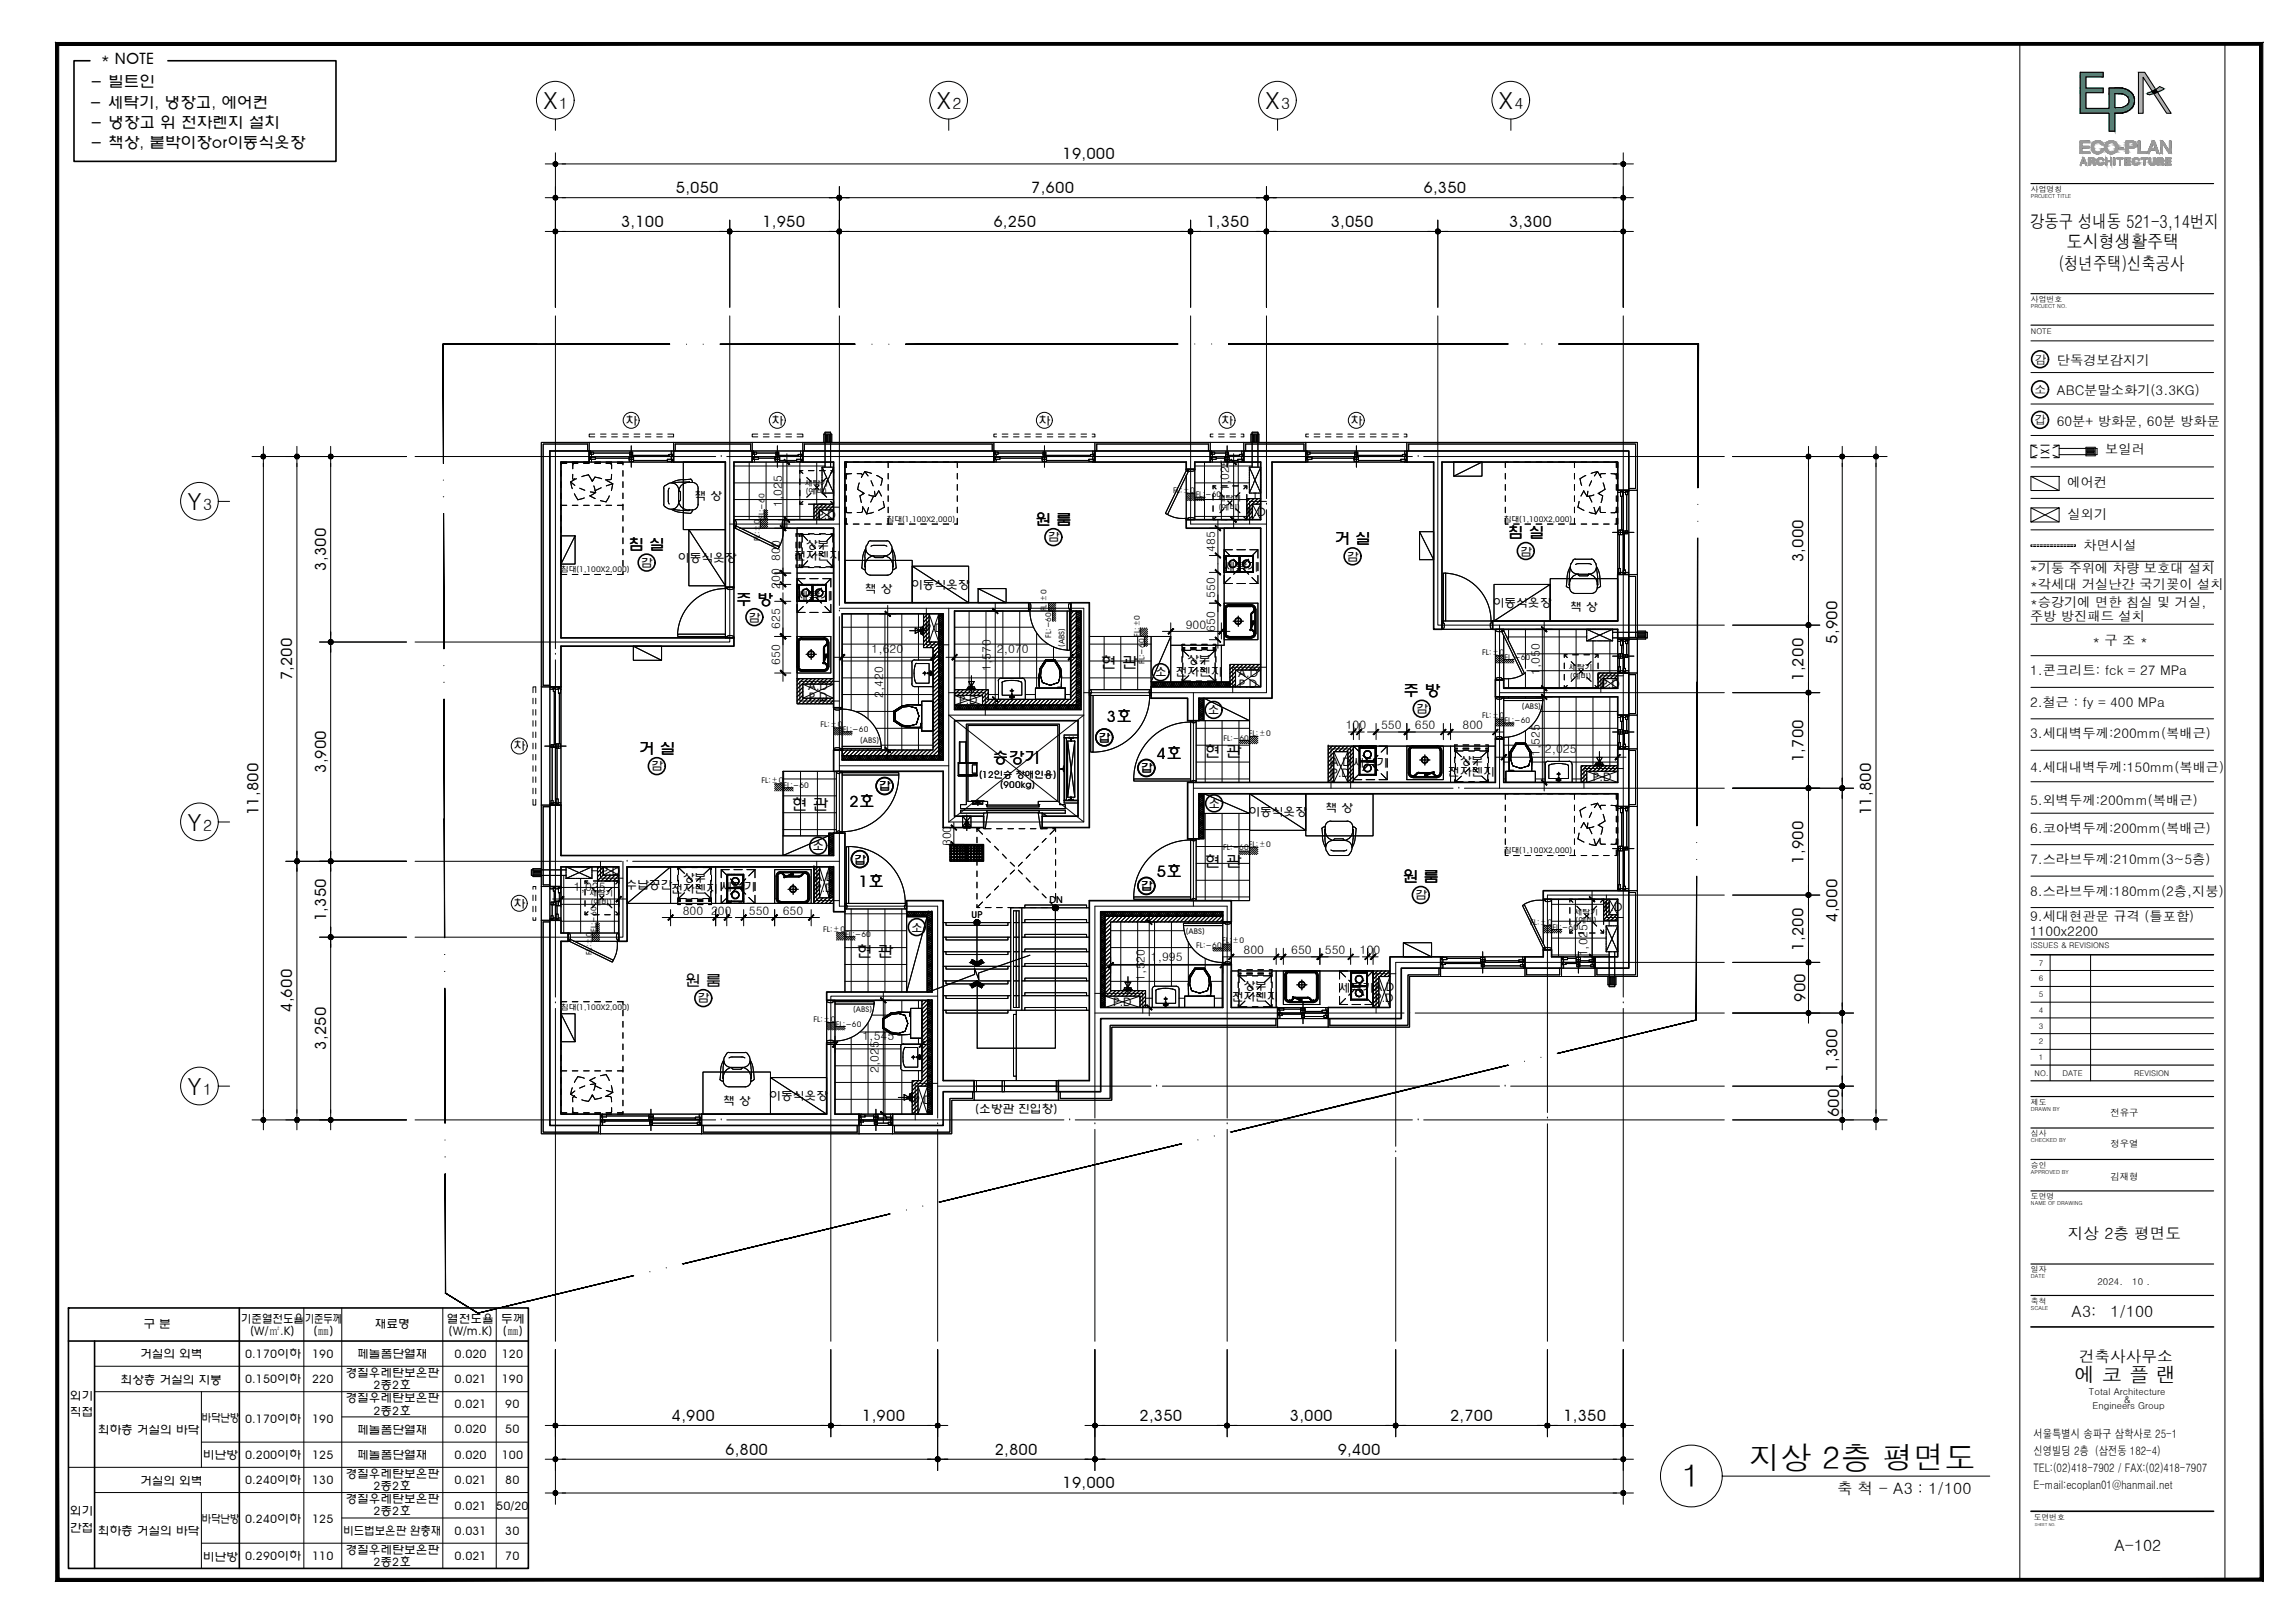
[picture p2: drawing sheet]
<svg xmlns="http://www.w3.org/2000/svg" width="420mm" height="297mm" viewBox="0 0 420 297" stroke-linecap="round" stroke-linejoin="round" font-family="sans-serif">
<defs><g id="words">
<g font-size="5.7">
<text x="320.3" y="268.8">지상 2층 평면도</text>
<text x="308" y="272.2">1</text>
</g>
<g font-size="4.3">
<text x="99.5" y="19.9">X</text>
<text x="171.5" y="19.9">X</text>
<text x="231.7" y="19.9">X</text>
<text x="274.4" y="19.9">X</text>
<text x="34.3" y="93.4">Y</text>
<text x="34.3" y="152">Y</text>
<text x="34.3" y="200.3">Y</text>
</g>
<text font-size="3.7" x="379.9" y="253">에 코 플 랜</text>
<g font-size="3.3">
<text x="371.7" y="41.6">강동구 성내동 521-3,14번지</text>
<text x="378.3" y="45.4">도시형생활주택</text>
<text x="376.9" y="49.4">(청년주택)신축공사</text>
</g>
<g font-size="2.9">
<text x="18.5" y="11.8">* NOTE</text>
<text x="16.4" y="15.9">- 빌트인</text>
<text x="16.3" y="19.8">- 세탁기, 냉장고, 에어컨</text>
<text x="16.4" y="23.5">- 냉장고 위 전자렌지 설치</text>
<text x="102.4" y="19.9">1</text>
<text x="174.4" y="19.9">2</text>
<text x="234.6" y="19.9">3</text>
<text x="277.2" y="19.9">4</text>
<text x="16.4" y="27.2">- 책상, 붙박이장or이동식옷장</text>
<text x="194.5" y="29.2">19,000</text>
<text x="123.7" y="35.3">5,050</text>
<text x="188.8" y="35.3">7,600</text>
<text x="260.6" y="35.3">6,350</text>
<text x="113.7" y="41.5">3,100</text>
<text x="139.6" y="41.5">1,950</text>
<text x="181.9" y="41.5">6,250</text>
<text x="220.9" y="41.5">1,350</text>
<text x="243.6" y="41.5">3,050</text>
<text x="276.3" y="41.5">3,300</text>
<text x="37.2" y="93.4">3</text>
<text x="189.6" y="96">원 룸</text>
<text x="115.1" y="100.7">침 실</text>
<text x="244.3" y="99.5">거 실</text>
<text x="276.1" y="98.5">침 실</text>
<text x="59.7" y="104.5" transform="rotate(-90 59.7 104.5)">3,300</text>
<text x="330.2" y="102.9" transform="rotate(-90 330.2 102.9)">3,000</text>
<text x="134.8" y="110.6">주 방</text>
<text x="336.4" y="117.8" transform="rotate(-90 336.4 117.8)">5,900</text>
<text x="53.5" y="124.5" transform="rotate(-90 53.5 124.5)">7,200</text>
<text x="201.5" y="122.3">현 관</text>
<text x="330.2" y="124.6" transform="rotate(-90 330.2 124.6)">1,200</text>
<text x="257" y="127.4">주 방</text>
<text x="117" y="137.9">거 실</text>
<text x="202.6" y="132.1">3호</text>
<text x="59.7" y="141.5" transform="rotate(-90 59.7 141.5)">3,900</text>
<text x="181.8" y="139.7">승강기</text>
<text x="211.8" y="138.9">4호</text>
<text x="220.6" y="138.5">현 관</text>
<text x="330.2" y="139.5" transform="rotate(-90 330.2 139.5)">1,700</text>
<text x="47.3" y="149.2" transform="rotate(-90 47.3 149.2)">11,800</text>
<text x="144.9" y="148.3">현 관</text>
<text x="155.5" y="147.7">2호</text>
<text x="342.6" y="149.2" transform="rotate(-90 342.6 149.2)">11,800</text>
<text x="37.2" y="152">2</text>
<text x="211.8" y="160.5">5호</text>
<text x="220.6" y="158.7">현 관</text>
<text x="256.8" y="161.5">원 룸</text>
<text x="330.2" y="158.1" transform="rotate(-90 330.2 158.1)">1,900</text>
<text x="157.2" y="162.4">1호</text>
<text x="59.7" y="168.6" transform="rotate(-90 59.7 168.6)">1,350</text>
<text x="336.4" y="168.7" transform="rotate(-90 336.4 168.7)">4,000</text>
<text x="156.8" y="175.2">현 관</text>
<text x="330.2" y="174" transform="rotate(-90 330.2 174)">1,200</text>
<text x="53.5" y="185.2" transform="rotate(-90 53.5 185.2)">4,600</text>
<text x="125.4" y="180.4">원 룸</text>
<text x="330.5" y="183.4" transform="rotate(-90 330.5 183.4)">900</text>
<text x="59.7" y="192.1" transform="rotate(-90 59.7 192.1)">3,250</text>
<text x="336.4" y="196.1" transform="rotate(-90 336.4 196.1)">1,300</text>
<text x="37.2" y="200.3">1</text>
<text x="336.7" y="204.5" transform="rotate(-90 336.7 204.5)">600</text>
<text x="378.6" y="226.8">지상 2층 평면도</text>
<text x="379.3" y="241">A3:</text>
<text x="386.4" y="241">1/100</text>
<text x="380.6" y="249.3">건축사사무소</text>
<text x="123" y="260">4,900</text>
<text x="157.9" y="260">1,900</text>
<text x="208.6" y="260">2,350</text>
<text x="236.1" y="260">3,000</text>
<text x="265.5" y="260">2,700</text>
<text x="286.2" y="260">1,350</text>
<text x="132.8" y="266.2">6,800</text>
<text x="182.1" y="266.2">2,800</text>
<text x="244.9" y="266.2">9,400</text>
<text x="194.5" y="272.4">19,000</text>
<text x="336.3" y="273.5">축 척 - A3 : 1/100</text>
<text x="387.1" y="283.8">A-102</text>
</g>
<g font-size="2.4">
<text x="376.6" y="66.8">단독경보감지기</text>
<text x="376.6" y="72.3">ABC분말소화기(3.3KG)</text>
<text x="376.6" y="77.9">60분+ 방화문, 60분 방화문</text>
<text x="385.4" y="83.2">보일러</text>
<text x="378.5" y="89.2">에어컨</text>
<text x="378.5" y="94.9">실외기</text>
<text x="381.5" y="100.6">차면시설</text>
<text x="371.6" y="104.9">*기둥 주위에 차량 보호대 설치</text>
<text x="371.6" y="107.7">*각세대 거실난간 국기꽂이 설치</text>
<text x="371.6" y="111">*승강기에 면한 침실 및 거실,</text>
<text x="371.6" y="113.7">주방 방진패드 설치</text>
<text x="383.1" y="118.1">* 구 조 *</text>
<text x="371.6" y="123.6">1.콘크리트: fck = 27 MPa</text>
<text x="371.6" y="129.3">2.철근 : fy = 400 MPa</text>
<text x="371.6" y="135.1">3.세대벽두께:200mm(복배근)</text>
<text x="371.6" y="141.2">4.세대내벽두께:150mm(복배근)</text>
<text x="371.6" y="147.3">5.외벽두께:200mm(복배근)</text>
<text x="371.6" y="152.4">6.코아벽두께:200mm(복배근)</text>
<text x="371.6" y="158.1">7.스라브두께:210mm(3~5층)</text>
<text x="371.6" y="164.1">8.스라브두께:180mm(2층,지붕)</text>
<text x="371.6" y="168.6">9.세대현관문 규격 (틀포함)</text>
<text x="371.6" y="171.3">1100x2200</text>
</g>
<g font-size="2.1">
<text x="372.5" y="66.6">감</text>
<text x="114.5" y="77.7">차</text>
<text x="141.3" y="77.7">차</text>
<text x="190.1" y="77.7">차</text>
<text x="223.6" y="77.7">차</text>
<text x="247.2" y="77.7">차</text>
<text x="372.4" y="77.7">갑</text>
<text x="372.5" y="72.1">소</text>
<text x="225" y="89.8" transform="rotate(-90 225 89.8)">1,025</text>
<text x="127.2" y="91.5">책 상</text>
<text x="143.2" y="92.8" transform="rotate(-90 143.2 92.8)">1,025</text>
<text x="149.6" y="95">P.D</text>
<text x="228.3" y="94.5">P.D</text>
<text x="147.5" y="100.5">상부</text>
<text x="191.8" y="99.1">감</text>
<text x="222.5" y="101" transform="rotate(-90 222.5 101)">485</text>
<text x="278.3" y="101.7">감</text>
<text x="117.3" y="103.7">감</text>
<text x="124.1" y="102.9">이동식옷장</text>
<text x="142.8" y="107.8" transform="rotate(-90 142.8 107.8)">200</text>
<text x="142.8" y="102.6" transform="rotate(-90 142.8 102.6)">800</text>
<text x="145.4" y="102.6">전자렌지</text>
<text x="166.8" y="107.7">이동식옷장</text>
<text x="224" y="104.5">세탁기</text>
<text x="246.5" y="102.6">감</text>
<text x="137" y="113.8">감</text>
<text x="145.8" y="109.8">세탁기</text>
<text x="158.3" y="108.6">책 상</text>
<text x="222.5" y="109.5" transform="rotate(-90 222.5 109.5)">550</text>
<text x="273.3" y="111.1">이동식옷장</text>
<text x="287.5" y="111.9">책 상</text>
<text x="142.8" y="115.1" transform="rotate(-90 142.8 115.1)">625</text>
<text x="159.6" y="119.5">1,620</text>
<text x="169.3" y="115.7">P.D</text>
<text x="182.5" y="119.5">2,070</text>
<text x="217.1" y="115">900</text>
<text x="222.5" y="115.6" transform="rotate(-90 222.5 115.6)">650</text>
<text x="142.8" y="121.7" transform="rotate(-90 142.8 121.7)">650</text>
<text x="181.4" y="122.8" transform="rotate(-90 181.4 122.8)">1,570</text>
<text x="211.5" y="123.8">소</text>
<text x="215.2" y="123.6">전자렌지</text>
<text x="217.3" y="121.6">상부</text>
<text x="226.7" y="123.9">A.D</text>
<text x="226.8" y="126">P.D</text>
<text x="281.9" y="123.5" transform="rotate(-90 281.9 123.5)">1,050</text>
<text x="293.2" y="125.8">P.D</text>
<text x="148" y="126.2">A.D</text>
<text x="148.1" y="128.3">P.D</text>
<text x="161.7" y="127.7" transform="rotate(-90 161.7 127.7)">2,420</text>
<text x="175.6" y="128.9">P.D</text>
<text x="221.1" y="130.8">소</text>
<text x="259.2" y="130.5">감</text>
<text x="94" y="137.3">차</text>
<text x="201.1" y="135.7">갑</text>
<text x="246.4" y="133.5">100</text>
<text x="252.9" y="133.5">550</text>
<text x="259" y="133.5">650</text>
<text x="267.8" y="133.5">800</text>
<text x="282.8" y="137.8">2,025</text>
<text x="119.2" y="141">감</text>
<text x="208.8" y="141.3">갑</text>
<text x="243.7" y="140.2">A.D</text>
<text x="243.8" y="142.2">P.D</text>
<text x="247.6" y="140.4">세탁기</text>
<text x="265.1" y="142.1">전자렌지</text>
<text x="267.3" y="140">상부</text>
<text x="281.9" y="138.3" transform="rotate(-90 281.9 138.3)">1,525</text>
<text x="291.6" y="142.9">P.D</text>
<text x="160.9" y="144.6">갑</text>
<text x="221.2" y="147.8">소</text>
<text x="228.6" y="149.4">이동식옷장</text>
<text x="242.7" y="148.5">책 상</text>
<text x="148.8" y="155.6">소</text>
<text x="174.1" y="154.9" transform="rotate(-90 174.1 154.9)">300</text>
<text x="110.2" y="160.2">P.D</text>
<text x="125" y="161.4">상부</text>
<text x="149.1" y="161.2">A.D</text>
<text x="156.4" y="158.1">갑</text>
<text x="94" y="166.1">차</text>
<text x="105.1" y="163">1,025</text>
<text x="114.5" y="162.8">수납공간</text>
<text x="122.9" y="163.4">전자렌지</text>
<text x="125" y="167.4">800</text>
<text x="130.2" y="167.4">200</text>
<text x="131.9" y="163">세탁기</text>
<text x="137.1" y="167.4">550</text>
<text x="143.3" y="167.4">650</text>
<text x="149.2" y="163.3">P.D</text>
<text x="208.8" y="162.9">갑</text>
<text x="259.1" y="164.6">감</text>
<text x="293.7" y="166.7">P.D</text>
<text x="166.8" y="170.5">소</text>
<text x="209.6" y="179.5" transform="rotate(-90 209.6 179.5)">1,520</text>
<text x="210.7" y="175.8">1,995</text>
<text x="227.7" y="174.6">800</text>
<text x="236.4" y="174.6">650</text>
<text x="242.6" y="174.6">550</text>
<text x="249" y="174.6">100</text>
<text x="290.7" y="175" transform="rotate(-90 290.7 175)">1,025</text>
<text x="127.7" y="183.5">감</text>
<text x="203.8" y="184.1">P.D</text>
<text x="225.5" y="183.2">전자렌지</text>
<text x="227.6" y="181.2">상부</text>
<text x="245.1" y="181.6">세탁기</text>
<text x="251.6" y="181.3">A.D</text>
<text x="251.8" y="183.3">P.D</text>
<text x="157.9" y="190.4">1,545</text>
<text x="160.9" y="196.4" transform="rotate(-90 160.9 196.4)">2,025</text>
<text x="132.4" y="202.2">책 상</text>
<text x="140.8" y="201.4">이동식옷장</text>
<text x="167.2" y="202.1">P.D</text>
<text x="178.5" y="203.7">(소방관 진입창)</text>
<text x="26.3" y="243">구 분</text>
<text x="44.1" y="242.2">기준열전도율</text>
<text x="45.8" y="244.4">(W/㎡.K)</text>
<text x="55.8" y="242.2">기준두께</text>
<text x="57.4" y="244.4">(㎜)</text>
<text x="68.6" y="243.1">재료명</text>
<text x="81.8" y="242.2">열전도율</text>
<text x="82.1" y="244.4">(W/m.K)</text>
<text x="91.8" y="242.2">두께</text>
<text x="92.1" y="244.4">(㎜)</text>
<text x="25.7" y="248.6">거실의 외벽</text>
<text x="44.9" y="248.6">0.170이하</text>
<text x="57.1" y="248.6">190</text>
<text x="63.2" y="252">경질우레탄보온판</text>
<text x="65.4" y="248.6">페놀폼단열재</text>
<text x="83.2" y="248.6">0.020</text>
<text x="91.9" y="248.6">120</text>
<text x="12.8" y="256.3">외기</text>
<text x="22.1" y="253.2">최상층 거실의 지붕</text>
<text x="44.9" y="253.2">0.150이하</text>
<text x="57.1" y="253.2">220</text>
<text x="63.2" y="256.7">경질우레탄보온판</text>
<text x="68.4" y="254.2">2종2호</text>
<text x="83.2" y="257.7">0.021</text>
<text x="83.2" y="253.2">0.021</text>
<text x="91.9" y="253.2">190</text>
<text x="92.5" y="257.7">90</text>
<text x="12.8" y="259.2">직접</text>
<text x="17.9" y="262.5">최하층 거실의 바닥</text>
<text x="36.9" y="260.3">바닥난방</text>
<text x="44.9" y="260.4">0.170이하</text>
<text x="57.1" y="260.4">190</text>
<text x="65.4" y="262.4">페놀폼단열재</text>
<text x="68.4" y="258.9">2종2호</text>
<text x="83.2" y="262.3">0.020</text>
<text x="92.5" y="262.3">50</text>
<text x="372.3" y="263.3">서울특별시 송파구 삼학사로 25-1</text>
<text x="37.1" y="267.1">비난방</text>
<text x="44.9" y="267.1">0.200이하</text>
<text x="57.1" y="267.1">125</text>
<text x="65.4" y="267.1">페놀폼단열재</text>
<text x="83.2" y="267.1">0.020</text>
<text x="91.9" y="267.1">100</text>
<text x="372.3" y="266.3">신영빌딩 2층 (삼전동 182-4)</text>
<text x="372.3" y="269.4">TEL:(02)418-7902 / FAX:(02)418-7907</text>
<text x="25.7" y="271.7">거실의 외벽</text>
<text x="44.9" y="271.7">0.240이하</text>
<text x="57.1" y="271.7">130</text>
<text x="63.2" y="275.1">경질우레탄보온판</text>
<text x="63.2" y="270.5">경질우레탄보온판</text>
<text x="68.4" y="272.7">2종2호</text>
<text x="83.2" y="271.7">0.021</text>
<text x="92.5" y="271.7">80</text>
<text x="372.3" y="272.5">E-mail:ecoplan01@hanmail.net</text>
<text x="12.8" y="277.4">외기</text>
<text x="12.8" y="280.3">간접</text>
<text x="17.9" y="281">최하층 거실의 바닥</text>
<text x="36.9" y="278.7">바닥난방</text>
<text x="44.9" y="278.7">0.240이하</text>
<text x="57.1" y="278.7">125</text>
<text x="62.8" y="281">비드법보온판 완충재</text>
<text x="68.4" y="277.4">2종2호</text>
<text x="83.2" y="276.3">0.021</text>
<text x="83.2" y="281">0.031</text>
<text x="90.8" y="276.3">50/20</text>
<text x="92.5" y="281">30</text>
<text x="37.1" y="285.6">비난방</text>
<text x="44.9" y="285.6">0.290이하</text>
<text x="57.1" y="285.6">110</text>
<text x="63.2" y="284.3">경질우레탄보온판</text>
<text x="68.4" y="286.6">2종2호</text>
<text x="83.2" y="285.6">0.021</text>
<text x="92.5" y="285.6">70</text>
</g>
<g font-size="1.7">
<text x="179.2" y="142.4">(12인승 장애인용)</text>
<text x="183.1" y="144.3">(900kg)</text>
<text x="177.9" y="168">UP</text>
<text x="192.1" y="165.3">DN</text>
<text x="386.4" y="210">정우열</text>
<text x="386.4" y="204.2">전유구</text>
<text x="386.4" y="215.9">김재형</text>
<text x="384" y="235.1">2024.</text>
<text x="390.4" y="235.1">10 .</text>
<text x="382.4" y="255.4">Total Architecture</text>
<text x="383.1" y="257.9">Engineers Group</text>
<text x="388.8" y="256.8">&amp;</text>
</g>
<g font-size="1.4">
<text x="371.8" y="35.1">사업명칭</text>
<text x="371.8" y="55.3">사업번호</text>
<text x="371.8" y="61.1">NOTE</text>
<text x="147.3" y="88.9">세탁기</text>
<text x="140" y="95" transform="rotate(-90 140 95)">FL:-60</text>
<text x="147.5" y="90.5">(예비)</text>
<text x="162.3" y="95.4">침대(1,100X2,000)</text>
<text x="214.8" y="90.2">FL:±0</text>
<text x="218.9" y="91">FL:-60</text>
<text x="222.9" y="91.7">세탁기</text>
<text x="223.1" y="93.3">(예비)</text>
<text x="275.3" y="95.4">침대(1,100X2,000)</text>
<text x="139.1" y="99.1" transform="rotate(-90 139.1 99.1)">FL:±0</text>
<text x="102.7" y="104.7">침대(1,100X2,000)</text>
<text x="191.6" y="111.9" transform="rotate(-90 191.6 111.9)">FL:±0</text>
<text x="192.4" y="116.7" transform="rotate(-90 192.4 116.7)">FL:-60</text>
<text x="194.9" y="118.4" transform="rotate(-90 194.9 118.4)">(ABS)</text>
<text x="208.7" y="116.6" transform="rotate(-90 208.7 116.6)">FL:±0</text>
<text x="271.4" y="119.9">FL:±0</text>
<text x="209.5" y="121.5" transform="rotate(-90 209.5 121.5)">FL:-60</text>
<text x="275.5" y="120.8">FL:-60</text>
<text x="287.2" y="122.6">세탁기</text>
<text x="287.4" y="124.2">(예비)</text>
<text x="271.4" y="131.5">FL:±0</text>
<text x="278.6" y="129.7">(ABS)</text>
<text x="150.2" y="133.1">FL:±0</text>
<text x="154.3" y="133.9">FL:-60</text>
<text x="157.5" y="136">(ABS)</text>
<text x="224" y="135.5">FL:-60</text>
<text x="228.6" y="134.7">FL:±0</text>
<text x="275.5" y="132.3">FL:-60</text>
<text x="139.4" y="143.3">FL:±0</text>
<text x="143.4" y="144.2">FL:-60</text>
<text x="223.9" y="155.6">FL:-60</text>
<text x="228.6" y="154.9">FL:±0</text>
<text x="275.3" y="156.2">침대(1,100X2,000)</text>
<text x="107.9" y="164">세탁기</text>
<text x="108.2" y="165.6">(예비)</text>
<text x="288.2" y="167.4">세탁기</text>
<text x="109.2" y="170.6" transform="rotate(-90 109.2 170.6)">FL:-60</text>
<text x="150.7" y="170.6">FL:±0</text>
<text x="154.8" y="171.5">FL:-60</text>
<text x="217.1" y="170.9">(ABS)</text>
<text x="219" y="173.5">FL:-60</text>
<text x="223.8" y="172.7">FL:±0</text>
<text x="280.1" y="169.3">FL:±0</text>
<text x="284.2" y="170.2">FL:-60</text>
<text x="288.5" y="168.9">(예비)</text>
<text x="371.8" y="173.4">ISSUES &amp; REVISIONS</text>
<text x="108.3" y="174.7" transform="rotate(-90 108.3 174.7)">FL:±0</text>
<text x="373.3" y="179.6">6</text>
<text x="373.3" y="176.7">7</text>
<text x="102.7" y="184.9">침대(1,100X2,000)</text>
<text x="156.2" y="185.3">(ABS)</text>
<text x="373.3" y="185.4">4</text>
<text x="373.3" y="182.5">5</text>
<text x="148.9" y="187.1">FL:±0</text>
<text x="153" y="187.9">FL:-60</text>
<text x="373.3" y="191.1">2</text>
<text x="373.3" y="188.2">3</text>
<text x="372.5" y="197">NO.</text>
<text x="373.3" y="194">1</text>
<text x="377.6" y="197">DATE</text>
<text x="390.7" y="197">REVISION</text>
<text x="371.8" y="202.2">제도</text>
<text x="371.8" y="208">심사</text>
<text x="371.8" y="213.8">승인</text>
<text x="371.8" y="219.5">도면명</text>
<text x="371.8" y="232.9">일자</text>
<text x="371.8" y="238.6">축척</text>
<text x="372.3" y="278.2">도면번호</text>
</g>
<g font-size="1">
<text x="371.8" y="36.2">PROJECT TITLE</text>
<text x="371.8" y="56.3">PROJECT NO.</text>
<text x="371.8" y="203.3">DRAWN BY</text>
<text x="371.8" y="209">CHECKED BY</text>
<text x="371.8" y="214.8">APPROVED BY</text>
<text x="371.8" y="220.5">NAME OF DRAWING</text>
<text x="371.8" y="233.9">DATE</text>
<text x="371.8" y="239.7">SCALE</text>
</g>
<text font-size=".7" x="372.5" y="279.3">SHEET NO.</text>
<g font-size=".2">
<text x="224.4" y="104.4" transform="rotate(-90 224.4 104.4)">Miele</text>
<text x="135.8" y="165" transform="rotate(180 135.8 165)">Miele</text>
</g>
</g></defs>
<!-- layer: tX -->
<g fill="none" stroke="#000" stroke-width=".18">
<path d="M134.4 85.3h16.6M134.4 88.4h16.1M134.4 91.4h18.2M134.4 94.5h14.6M137.2 84.6v10.5M139.2 95.1h.1M139.6 95.1l-.4 .4M140 93.3h-.1M140.3 84.6v10.5M140.3 93.3l-.4 .4M140.5 96.3l-.3 .4M140.5 96l-.7 .7"/>
<path d="M140.5 95.6l-1 1.1M140.5 95.2l-1.3 1.4M140.5 94.9l-1.3 1.3M140.5 94.5l-1.3 1.4M140.5 94.1l-.6 .7M140.5 93.8l-.6 .6M140.5 93.4l-.6 .7M143.3 96.6v1.8l-.7 1.7M143.3 84.6v10.5M146.4 84.6v10.5M149.2 92.3l-.2 .1M149.5 84.6v7.7"/>
<path d="M149.9 92.3l-.9 .9M150 93.6l-1 1M150 94.3l-.7 .8M150 95.1h.1M150.7 92.3l-1.7 1.6M151.4 92.3l-1.1 1M152.1 92.3l-1 1M152.6 90.2v2.1M152.6 92.5l-.8 .8M152.6 93.2l-.1 .1M213.7 94.1l1.7 .7 1.8 .1M217.2 91.3l.3 .3"/>
<path d="M217.2 90.9l.7 .7M217.2 90.6l1 1M217.3 90.3l1.3 1.3M217.6 90.3l1.4 1.3M218 90.3l1.3 1.3M218.4 90.3l.3 .4M218.7 90.3h.1M218.7 85.3h10.5M218.7 88.4h10M218.7 91.4h9.6M218.7 94.5h9.6M219.1 91l.6 .6"/>
<path d="M219.5 91l.5 .6M219.8 91l.6 .6M220.2 91l.4 .4M220.5 84.6v10.5M220.5 91h.1M223.6 84.6v10.5M226.7 84.6v10.5M228.8 91.3l-.5 .5M229.3 92.9l-1 1.1M229.3 93.7l-1 1M229.3 94.4l-.7 .7M229.5 91.3l-1.2 1.2"/>
<path d="M229.8 90.2v1.1M230.3 91.3l-2 1.9M230.8 92.1l-.1 .2M230.8 91.4l-.8 .9M145.9 110.6v1.5h1.5M145.9 108.2v1.6M145.9 105.9l1.2 1.1M147.1 111l-1.2 1.1M147.4 105.9h-1.5v1.5M147.7 107.6l1 1.1M148.3 112.1h1.5M148.3 105.9h1.5"/>
<path d="M148.7 109.3l-1 1.1M149.3 109.3l1.1 1.1M150.4 107.6l-1.1 1.1M150.6 105.9h1.5v1.5M150.6 112.1h1.5M151 111l1.1 1.1M152.1 108.2v1.6M152.1 110.6v1.5M152.1 105.9l-1.1 1.1M154.2 117.9h14.9M154.2 114.8h14.8M155.8 112.3v17.7"/>
<path d="M158.9 112.3v19.3M162 112.3v25M165.1 112.3v16.9M168.1 112.3v3M168.1 115.6v5.2M169.1 112.3v.1M169.9 112.3l-.8 .8M170.1 112.8l-1 1.1M170.1 113.6l-1 1M170.1 114.3l-1 1M170.1 115l-1 1.1M170.1 115.7l-1 1.1"/>
<path d="M170.1 116.5l-1 1M170.1 117.2l-1 1M170.6 117.5l-1.1 1M171.3 117.5l-1.1 1M171.9 117.6l-1.1 1M171.9 118.3l-1.1 1.1M171.9 119.1l-1.1 1M171.9 119.8l-1.1 1M171.9 112.3v5.2M174.8 117.9h17.1M174.8 114.8h14.4M177.4 111.8v12.9"/>
<path d="M180.5 111.8v14.4M183.6 111.8v12.3M186.7 111.8v12.3M189.8 115.8v10.1M192.3 110.3l-.3 .3M192.6 110.3l-.6 .6M192.9 118.4v2.4M193 110.3l-1 1M193.3 112.9l-.6 .6M193.3 113.6l-.1 .1M193.3 113.2l-.4 .5M193.3 112.5l-.6 .6"/>
<path d="M193.3 112.2l-.6 .6M193.3 111.8l-.6 .6M193.3 111.4l-.6 .6M193.3 111.1l-.8 .7M193.3 110.7l-1.1 1.1M193.3 110.3l-1.3 1.4M195.8 117.9h.2M195.8 114.8h.2M196 111.8v16.2M196.6 111.8l-.6 .6M197.1 117.2l-1.1 1M197.1 119.4l-1.1 1"/>
<path d="M197.1 112.1l-1.1 1M197.1 112.8l-1.1 1M197.1 113.5l-1.1 1M197.1 114.2l-1.1 1.1M197.1 115l-1.1 1M197.1 115.7l-1.1 1M197.1 116.4l-1.1 1.1M197.1 117.9l-1.1 1M197.1 118.6l-1.1 1.1M199.4 117.9h11.3M202.1 116.5v9.7M205.2 116.5v9.7"/>
<path d="M208.3 116.5v9.7M208.9 114.9l-.2 .1M209.2 114.9l-.5 .5M209.6 114.9l-.9 .8M209.9 114.9l-1.2 1.2M210.1 118.1l-.3 .2M210.1 117.7l-.6 .6M210.1 117.3l-.6 .6M210.1 117l-.6 .6M210.1 116.6l-.6 .6M210.1 116.2l-.6 .6M210.1 115.9l-.6 .6"/>
<path d="M210.1 115.5l-1 1M210.1 115.1l-1.3 1.4M224.1 105.3v1.5h1.5M224.1 102.9v1.6M224.1 100.6l1.2 1.2M225.3 105.7l-1.2 1.1M225.6 100.6h-1.5v1.5M225.8 102.3l1.1 1.1M226.4 106.8h1.6M226.4 100.6h1.6M226.9 104l-1.1 1.1M227.5 104l1.1 1.1"/>
<path d="M228.6 102.3l-1.1 1.1M228.8 100.6h1.5v1.5M228.8 106.8h1.5M229.2 105.7l1.1 1.1M230.3 102.9v1.6M230.3 105.3v1.5M230.3 100.6l-1.1 1.2M276 116.6h14.5M276.2 115.2v1.8M277.7 119.7h18.5M279.3 115.2v7.1M282.4 115.2v10.8"/>
<path d="M285.5 115.2v10.8M288.5 115.2v10.8M291.6 117.3v8.7M294.7 117.3v5.9M146.4 124.2l-.5 .5M147 125.8l-1.1 1M147 126.5l-1.1 1M147 127.2l-1.1 1.1M147.1 124.2l-1.2 1.2M147.2 127.8l-1.1 1M147.9 124.2l-2 1.9M147.9 127.8l-1 1"/>
<path d="M148.6 124.2l-1.1 1M148.6 127.8l-1 1M149.3 124.2l-1 1M149.4 127.8l-1.1 1M150 124.2l-1 1M150.1 127.8l-1 1M150.7 124.2l-1 1M150.8 127.8l-1 1M151.5 124.2l-1 1M151.5 127.8l-1 1M152.2 124.2l-1 1M152.2 127.8l-1 1"/>
<path d="M152.6 124.5l-.7 .7M152.6 128.1l-.7 .7M152.6 134.2l.4 .3M152.6 133.8l.7 .7M152.6 133.5l1.1 1M152.7 133.2l1.4 1.3M153.1 133.2l1.3 1.3M153.4 133.2l1.4 1.3M153.8 133.2l.4 .3M154.2 133.2h.1M154.2 121h12.9M154.2 124.1h12.8"/>
<path d="M154.2 127.1h16.6M154.4 137.3l-.2 .2M154.5 133.9l.7 .6M154.9 133.9l.6 .6M155.2 137.3l-1 .9M155.2 133.9l.7 .6M155.6 133.9l.4 .4M155.8 137v.3M155.9 137.3l-1 1M156 133.9v.1M156.6 137.3l-1 1M156.6 130.2h7"/>
<path d="M157.4 137.3l-1.1 1M158.1 137.3l-1.1 1M158.8 137.3l-1 1M158.9 137v.3M159.5 137.3l-1 1M160.2 137.3l-1 1M160.4 133.3h8.3M161 137.3l-1.1 1M161.3 136.4h9.5M161.7 137.3l-1 1M162.4 137.3l-1 1M163.2 137.3l-1.1 1"/>
<path d="M163.9 137.3l-1 1M164.6 137.3l-1 1M165.1 132.9v4.4M165.4 137.3l-1.1 1M166.1 137.3l-1 1M166.8 137.3l-1 1M167.5 137.3l-1 1M168.1 125.7v3.3M168.1 133.1v4.2M168.2 137.3l-1 1M169 137.3l-1.1 1M169.7 137.3l-1 1"/>
<path d="M170.4 137.3l-1 1M171.9 138l-.3 .3M171.9 120.6l-1.1 1M171.9 121.3l-1.1 1M171.9 122l-1.1 1M171.9 122.7l-1.1 1.1M171.9 123.5l-1.1 1M171.9 124.2l-1.1 1M171.9 124.9l-1.1 1M171.9 125.6l-1.1 1M171.9 126.4l-1.1 1M171.9 127.1l-1.1 1"/>
<path d="M171.9 127.8l-1.1 1M171.9 128.6l-1.1 1M171.9 129.3l-1.1 1M171.9 130l-1.1 1M171.9 130.7l-1.1 1.1M171.9 131.5l-1.1 1M171.9 132.2l-1.1 1M171.9 132.9l-1.1 1M171.9 133.6l-1.1 1M171.9 134.4l-1.1 1M171.9 135.1l-1.1 1M171.9 135.8l-1.1 1"/>
<path d="M171.9 136.6l-1.8 1.7M171.9 137.3l-1 1M174.8 121h16.5M174.8 124.1h15.4M174.8 129h5.1M174.9 126.2l-.1 .2M175.6 126.2l-.8 .9M176.4 126.2l-1.1 1.1M177.1 126.2l-1 1.1M177.4 124.9v.8M177.8 126.2l-1 1.1M178.5 126.2l-1 1.1"/>
<path d="M179.2 126.2l-1 1.1M180 126.2l-1.1 1.1M180.7 126.2l-1 1.1M180.9 127.1h1.9M180.9 126.8l-1 1M180.9 127.5l-1 1M181.1 128l-1 1M181.9 128l-1.1 1M182.6 128l-1 1M183.3 128l-1 1M184.1 128l-1.1 1M184.8 128l-1 1"/>
<path d="M185.5 128l-1 1M186.2 128l-1 1M187 128l-1.1 1M187.7 127.1h1.9M187.7 128l-1.1 1M188.4 128l-1 1M189.1 128l-1 1M189.9 128l-1.1 1M190.6 128l-1 1M191.3 128l-1 1M192.1 128l-1 1M192.8 128l-1 1"/>
<path d="M193.3 121h2.7M193.5 128l-1 1M194.2 128l-1 1M194.4 124.1h1.6M195 128l-1.1 1M195 127.1h1M195.7 128l-1.1 1M197.1 120.1l-1.1 1M197.1 120.8l-1.1 1M197.1 121.5l-1.1 1M197.1 122.2l-1.1 1.1M197.1 123l-1.1 1"/>
<path d="M197.1 123.7l-1.1 1M197.1 124.4l-1.1 1.1M197.1 125.2l-1.1 1M197.1 125.9l-1.1 1M197.1 126.6l-1.1 1.1M197.1 127.4l-1.7 1.6M197.1 128.1l-1 .9M197.1 128.8l-.2 .2M199.4 121h11.3M199.4 124.1h11.3M219 133.3h9.8M219 136.4h9.8"/>
<path d="M219 139.5h9.8M220.3 127.8v4h-.8M220.4 127.8v4.1h-.9M220.6 131.9v11.3M223.7 131.9v11.3M225.2 124.8h-14.5v.9M225.2 124.9h-14.3v.8M225.3 121.6l-.1 .2M226.1 121.6l-.9 .9M226.2 123l-1 1M226.2 123.7l-1 1M226.2 124.4l-1 1.1"/>
<path d="M226.2 125.2l-.6 .5M226.8 131.9v11.3M226.8 121.6l-1.6 1.7M226.9 135.8l.3 .3M226.9 135.5l.6 .6M227.3 135.5l.6 .6M227.5 121.6l-1 1M227.7 135.5l.6 .6M228 135.5l.6 .6M228.3 121.6l-1.1 1M228.4 135.5l.6 .6M228.7 135.5l.7 .6"/>
<path d="M228.8 135.2l.9 .9M228.8 134.8l1.3 1.3M229 121.6l-1 1M229.1 134.8l1.2 1.2M229.5 134.8l.8 .8M229.7 121.6l-1 1M229.8 134.8l.5 .4M230.2 134.8l.1 .1M230.5 121.6l-1.1 1M230.8 122l-.6 .6M243.2 136.6h.1M243.9 136.6l-.7 .7"/>
<path d="M244.2 137.7l-1 1M244.2 139.9l-1 1M244.2 138.4l-1 1.1M244.2 139.1l-1 1.1M244.6 136.6l-1.4 1.4M245.4 136.6l-1.1 1M246.1 136.6l-1 1M246.8 136.6l-1 1M247.5 136.6l-1 1M247.8 137l-1 1M247.8 137.7l-1 1.1M247.8 139.9l-1 1.1"/>
<path d="M247.8 138.5l-1 1M247.8 139.2l-1 1M247.8 138.8v1.6M247.8 136.6l1.1 1.1M249.3 136.6h-1.5v1.4M249.5 138.2l1.1 1.1M250.1 136.6h1.6M250.6 139.9l-1.1 1.1M251.2 139.9l1.1 1.1M252.3 138.2l-1.1 1.1M252.5 136.6h1.5v1.4M254 138.8v1.6"/>
<path d="M254 136.6l-1.1 1.1M273.8 132.6l.3 .3M273.8 132.2l.6 .7M273.8 131.9l1 1M273.8 121l.3 .4M273.8 120.7l.6 .7M273.8 120.3l1 1.1M273.9 131.6l1.3 1.3M273.9 120l1.3 1.4M274.2 131.6l1.3 1.3M274.2 120l1.3 1.4M274.6 131.6l1.3 1.3"/>
<path d="M274.6 120l1.3 1.4M275 131.6l.3 .4M275 120l.3 .4M275.3 131.6h.1M275.3 120h.1M275.3 125.8h17.3M275.3 136.4h1.9M275.3 139.5h1M275.7 132.3l.6 .6M275.7 120.7l.6 .7M276 132.3l.6 .6M276 120.7l.6 .7"/>
<path d="M276.2 124.1v1.9M276.2 127.5v.3M276.2 134.9v6.3M276.4 132.3l.6 .6M276.4 120.7l.6 .7M276.8 132.3l.4 .4M276.8 120.7l.4 .4M277.1 132.3l.1 .1M277.1 120.7l.1 .1M278.7 123.5l-1.6 .6-1.8 .1M279.3 123v3M279.3 127.5v.3"/>
<path d="M279.3 133.8v2.2M279.5 122.8h16.7M279.5 136.4h16.7M280 133.3h16.2M280.5 139.5h2.6M282.1 130.2h14.1M282.4 127.5v.3M282.4 129.2v14M285.5 127.5v11.8M287.6 139.5h8.6M288.5 127.5v15.7M291.6 127.5v12.7"/>
<path d="M292.9 123.2l-.3 .4M293.6 124.7l-1 1M293.6 125.4l-.6 .6M293.7 123.2l-1.1 1.1M294.4 123.2l-1.8 1.8M294.7 127.5v12.7M295.1 123.2l-1 1M295.8 123.2l-1 1M296.2 123.6l-.7 .6M108.4 159.4h1M109.4 158.7v12.1M109.7 158.7l-.3 .3"/>
<path d="M110.4 158.7l-1 1M110.4 159.4l-1 1M132 159.2l1.2 1.1M133.5 159.2h-1.5v1.4M134.4 159.2h1.5M136.7 159.2h1.5M138.2 159.2v1.4M138.2 159.2l-1.1 1.1M141.8 144.7l.1 .1M141.8 144.3l.5 .5M141.8 144l.8 .8M141.8 143.6l1.2 1.2"/>
<path d="M142 143.5l1.4 1.3M142.4 143.5l1.3 1.3M142.7 143.5l.6 .5M143.1 143.5l.2 .2M143.3 151.8h9.8M143.3 142.6h9.8M143.3 145.7h9.8M143.3 148.7h9.8M143.5 141.2v11.8M143.5 144.2l.6 .6M143.8 144.2l.6 .6M144.2 144.2l.6 .6"/>
<path d="M144.6 144.2l.6 .6M144.9 144.2l.3 .2M146.6 141.2v11.8M149 158.7h.1M149.6 141.2v11.8M149.8 158.7l-.8 .7M150 159.1l-1 1M150 159.8l-1 1.1M151.8 158.7v5.6M152.6 152.5h-.9v4.1M152.6 152.6h-.8v4M152.7 141.2v11.3"/>
<path d="M219 154.9h9.8M219 158h9.8M219 142.6h9.8M220.3 145.3v8.1h-.8M220.4 145.3v8.2h-.9M220.4 151.8h8.4M220.6 148.9v15.9M223.7 148.9v15.9M226.8 148.9v15.9M226.9 156.1l.3 .3M226.9 155.8l.6 .6M227.3 155.8l.6 .6"/>
<path d="M227.7 155.8l.6 .6M228 155.8l.6 .6M228.4 155.8l.6 .6M228.7 155.8l.7 .6M228.8 155.4l.9 1M228.8 155.1l1.3 1.3M229.1 155.1l1.2 1.1M229.5 155.1l.8 .8M229.8 155.1l.5 .4M230.2 155.1h.1M244.2 140.6l-1 1M244.2 141.3l-1 1.1"/>
<path d="M244.2 142.8l-.4 .4M244.2 142.1l-1 1M247.8 141.2v1.5h1.5M247.8 140.7l-1 1M247.8 142.8l-.4 .4M247.8 141.4l-1 1M247.8 142.1l-1 1M248.9 141.6l-1.1 1.1M250.1 142.7h1.6M252.5 142.7h1.5M252.9 141.6l1.1 1.1M254 141.2v1.5"/>
<path d="M275.3 142.6h.4M281.1 142.6h1.8M287.8 142.6h1.7M289.8 140.2l-.3 .2M290.5 142.3l-.9 .9M290.5 140.2l-1 1M290.5 141.6l-1 1M290.5 143.1l-.2 .1M291.2 140.2l-1.7 1.7M292 140.2l-1.1 1M292.7 140.2l-1 1M293.4 140.2l-1 1"/>
<path d="M294.1 140.2l-1 1M294.9 140.2l-1.1 1M295.6 140.2l-1 1M296.2 140.3l-.9 .9M296.2 141l-.2 .2M102.7 165.5h10.6M102.7 168.6h10.6M102.7 162.4h10.6M103.2 160.2v10.6M106.3 160.8v10M108.4 170.8h.1M108.8 170.8l-.4 .3"/>
<path d="M109.2 168.9h-.1M109.6 168.9l-.5 .4M109.8 171.9l-.4 .4M109.8 171.6l-.7 .7M109.8 171.2l-1.1 1.1M109.8 170.8l-1.4 1.4M109.8 170.5l-1.4 1.3M109.8 170.1l-1.4 1.4M109.8 169.8l-.7 .6M109.8 169.4l-.7 .6M109.8 169l-.7 .7M110.4 160.1l-1 1.1"/>
<path d="M111.1 160.2l-1 1M111.8 160.2l-1 1M112.5 161.2v9.6M112.6 160.2l-1.1 1M113 172.3l-.1 1.8-.6 1.6M113.3 160.2l-1 1M113.3 160.9l-.3 .3M132 163.9v1.4h1.5M132 161.5v1.5M133.2 164.2l-1.2 1.1M133.7 160.9l1.1 1.1M134.4 165.3h1.5"/>
<path d="M134.8 162.5l-1.1 1.1M135.4 162.5l1.1 1.1M136.5 160.9l-1.1 1.1M137.1 164.2l1.1 1.1M138.2 163.9v1.4h-1.5M138.2 161.5v1.5M150 160.6l-1 1M150 161.3l-1 1M150 162l-1 1M150 162.7l-1 1.1M150 163.4l-1 1.1M150 164.2l-1 1"/>
<path d="M150.7 164.3l-1.1 1M151.4 164.3l-1.1 1M152.1 164.3l-1 1M152.6 164.5l-.8 .8M152.6 165.3h-.1M153.1 172l.1 .1M153.1 171.6l.5 .5M153.1 171.2l.9 .9M153.1 170.9l1.2 1.2M153.3 170.7l1.4 1.4M153.7 170.7l1.4 1.4M154.1 170.7l.6 .6"/>
<path d="M154.4 170.7l.3 .3M154.7 170.3h11.3M154.7 173.4h11.3M154.7 176.5h11.3M154.7 179.6h11.3M154.7 167.2h11.3M154.8 171.4l.6 .7M155.2 171.4l.6 .7M155.5 171.4l.6 .7M155.8 166.4v15.2M155.9 171.4l.6 .7M156.3 171.4l.2 .3"/>
<path d="M158.9 166.4v15.2M162 166.4v15.2M165.1 166.4v15.2M166 166.9v.9h3.7v13.8M166.1 166.9v.8h3.7v13.9M173.2 176.9v.5h11.3v-.5M173.2 179.5v.6h11.3v-.6M173.2 168.9v.5h11.3v-.5M173.2 171.5v.5h11.3v-.5M173.2 174.2v.5h11.3v-.5M187.6 166.1v-.5h11.3v.5M187.6 168.9v-.6h11.3v.6"/>
<path d="M187.6 171.5v-.5h11.3v.5M187.6 174.2v-.5h11.3v.5M187.6 176.9v-.6h11.3v.6M187.6 179.5v-.5h11.3v.5M202.5 167.7l-.2 .2M203.3 167.7l-1 .9M203.3 170.3h13.5M203.3 173.4h14.9M203.3 176.5h20.6M203.3 179.6h14.3M203.3 169.1l-1 1M203.3 169.8l-1 1"/>
<path d="M203.3 170.5l-1 1.1M203.3 171.3l-1 1M203.3 172l-1 1M203.3 172.7l-1 1.1M203.3 173.5l-1 1M203.3 174.2l-1 1M203.3 174.9l-1 1M203.3 175.6l-1 1.1M203.3 176.3l-1 1.1M203.3 177.1l-1 1M203.3 177.8l-1 1M203.3 178.5l-1 1.1"/>
<path d="M203.3 179.3l-1 1M203.3 180l-1 1M204 167.7l-1.7 1.7M204.7 167.7l-1 1M205.2 168.7v12.6M205.4 167.7l-1 1M206.2 167.7l-1.1 1M206.9 167.7l-1 1M207.6 167.7l-1 1M208.3 168.7v12.6M208.4 167.7l-1.1 1M209.1 167.7l-1 1"/>
<path d="M209.8 167.7l-1 1M210.6 167.7l-1.1 1M211.3 167.7l-1.1 1M211.4 168.7v11.8M212 167.7l-1 1M212.7 167.7l-1 1M213.4 167.7l-1 1M214.2 167.7l-1.1 1M214.5 168.7v11.8M214.9 167.7l-1 1M215.6 167.7l-1 1M216.4 167.7l-1.1 1"/>
<path d="M217.1 167.7l-1 1M217.6 168.7v.3M217.6 172.4v7.6M217.8 167.7l-1 1M218.6 167.7l-1.1 1M219 161.1h9.8M219 164.2h9.8M219.3 167.7l-1.1 1M220 167.7l-1 1M220.6 168.7v.3M220.6 175.4v2M220.7 167.7l-1 1"/>
<path d="M221.4 167.7l-1 1M221.6 179.6h2.3M222 173.8l.3 .3M222 173.5l.7 .6M222.2 167.7l-1.1 1M222.4 173.5l.6 .6M222.8 173.5l.6 .6M222.9 167.7l-1 1M223.1 173.5l.6 .6M223.5 173.5l.6 .6M223.6 167.7l-1 1M223.7 168.7v.3"/>
<path d="M223.7 176.2v8.2M223.9 168.2l-.5 .5M223.9 173.5l.6 .6M223.9 173.1l.9 1M223.9 172.8l1.3 1.3M224.2 172.8l1.2 1.2M224.6 172.8l.8 .8M225 172.8l.4 .5M225.3 172.8l.1 .1M245.2 180v1.6M245.2 177.7l1.1 1.1M246.7 177.7h-1.5v1.5"/>
<path d="M246.9 179.4l1.1 1.1M247.5 177.7h1.6M249.7 179.4l-1.1 1.1M249.9 177.7h1.5v1.5M251.4 177.7l-1.1 1.1M251.5 177.7l-.1 .1M252.2 177.7l-.8 .8M252.4 178.9l-1 1.1v1.6M252.4 179.6l-1 1.1M252.9 177.7l-1.5 1.5M253.7 177.7l-1.1 1M254.4 177.7l-1 1"/>
<path d="M254.5 178.3l-.4 .4M282.5 164.8l-1.8 .1-1.7 .6M282.5 170.4l.3 .4M282.5 170l.7 .8M282.5 169.7l1.1 1.1M282.6 169.4l1.3 1.4M283 169.4l1.3 1.4M283.3 169.4l1.3 1.4M283.7 169.4l.4 .4M284.1 169.4h.1M284.1 165.5h9.5M284.1 168.6h12.1"/>
<path d="M284.1 171.7h9.9M284.1 174.8h10.5M284.4 170.1l.6 .7M284.8 170.1l.6 .7M285.2 170.1l.6 .7M285.3 164.6v10.5M285.5 170.1l.4 .4M285.9 170.1v.1M288.4 164.6v10.5M291.5 164.6v10.5M293.7 164.6l-.1 .1M294.4 164.6l-.8 .8"/>
<path d="M294.6 168.4v1M294.6 165.1l-1 1M294.6 165.8l-1 1.1M294.6 166.6l-1 1M294.6 167.3l-1 1M295.2 167.4l-1 1M296 167.4l-1.1 1M296.2 168l-.5 .4M151.3 188.2l.4 .3M151.3 187.8l.7 .7M151.3 187.4l1.1 1.1M151.4 187.1l1.3 1.4"/>
<path d="M151.8 187.1l1.3 1.4M152.1 187.1l1.4 1.4M152.5 187.1l.4 .4M152.9 187.1h.1M152.9 192h12M152.9 195.1h12M152.9 198.1h14.1M153.2 187.9l.6 .6M153.6 187.9l.6 .6M154 187.9l.6 .6M154.3 187.9l.4 .4M154.7 187.9h.1"/>
<path d="M155.8 183.1v.2M155.8 189.9v14M157.5 188.9h5.1M158.9 183.1v.2M158.9 187.3v16.6M159.6 185.8h2.9M162 183.1v3M162 188.5v15.4M165.1 183.1v2.1M165.1 189.3v1.9M165.1 195.8v8.1M167.4 197.8l-.4 .3"/>
<path d="M168.1 199.3l-1.1 1M168.1 183.1v1.5M168.1 190v1.1M168.1 195.9v1.9l-1.1 1.1M169 183.1l-.2 .2M169.7 183.1l-.9 .9M169.8 183.7l-1 1M169.8 184.4l-1 1.1M169.8 185.2l-1 1M169.8 185.9l-1 1M169.8 186.6l-1 1M169.8 187.4l-1 1"/>
<path d="M169.8 188.1l-1 1M169.8 188.8l-1 1.1M169.8 189.6l-1 1M169.8 190.3l-1 1M169.8 191l-1 1M169.8 191.7l-1 1M169.8 192.4l-1 1.1M169.8 193.2l-1 1M169.8 193.9l-1 1M169.8 194.6l-1 1.1M169.8 195.4l-1 1M169.8 196.1l-1 1"/>
<path d="M169.8 196.8l-2.8 2.8M169.8 197.6l-1.2 1.2M169.8 198.3l-.5 .5M169.8 198.8v5.1M173.2 182.2v.5h11.3v-.5M173.2 184.9v.5h11.3v-.5M178.8 197.8h14.6M178.8 199.8h14.6M186.1 185.7h-.6v11.3h.6M187.6 182.2v-.5h11.3v.5M187.6 184.9v-.5h11.3v.5M202.3 182.3v2.1"/>
<path d="M203.3 180.7l-1 1.1M203.5 181.3l-1 1M204.3 181.3l-1.1 1M205 181.3l-1.1 1M205.7 181.3l-1 1M206.4 181.3l-1 1M207.1 181.3l-1 1M207.9 181.3l-1.1 1M208.6 181.3l-1 1M209.3 181.3l-1 1M209.7 182.7h1.2M209.7 181.6l-1 1.1"/>
<path d="M209.7 182.4l-1 1M209.7 183.1l-1 1M209.7 183.8l-.5 .6M215.9 182.7h1M217.6 180.9v1.4M222.3 182.7h1.6M245.2 182.4v1.4M245.2 183.8h1.5M246.3 182.7l-1.1 1.1M247.5 183.8h1.6M248 181l-1.1 1.1M248.6 181l1.1 1.1"/>
<path d="M250.3 182.7l1.1 1.1M251.4 182.4v1.4h-1.5M252.4 180.4l-1 1M252.4 181.1l-1 1M252.4 181.8l-1 1.1M252.4 182.6l-1 1M252.4 183.3l-1 1M252.4 184.1l-.3 .3M152.9 201.2h12.6M165.7 201.2h.8M168.1 200l-1.1 1M168.1 200.7l-1.1 1.1"/>
<path d="M168.1 201.5l-1.1 1M168.1 202.2l-1.1 1M168.1 202.9l-1.1 1M168.1 203.7l-.3 .2"/>
</g>
<!-- layer: SYM -->
<g fill="#000" stroke="#000" stroke-width=".18">
<path d="M177.7 176.1l2.3 .1zM178 175.6l.9 .5h-1.2zM177.7 180.2l1.2-.7 1.1 .7zM178.8 168.3h.1zM178.9 176.1l.8-.5 .3 .5zM193.1 166.6h.2zM193.1 165.7h.2zM177.7 180.3h1.2l-.9 .5zM178.9 180.3h1.1l-.3 .5z"/>
<path d="M177.7 176.1l2.3 .1zM177.7 176.2h2.3l-1.1 .7z"/>
<path d="M177.7 176.1l2.3 .1zM177.7 176.2h2.3l-1.1 .7z"/>
<path d="M178.8 169.3h.1zM178.8 169.3h.1zM178.8 169.3h.2z"/>
<path d="M178.8 169.3h.1zM178.8 169.3h.1zM178.8 169.3h.2z"/>
<path d="M178.8 168.3l.2 .1zM178.8 168.3l.2 .1z"/>
<path d="M178.8 168.3l.2 .1zM178.8 168.3l.2 .1z"/>
<path d="M178.8 168.4h.2zM178.7 168.4h.3z"/>
<path d="M178.8 168.4h.2zM178.7 168.4h.3z"/>
<path d="M178.7 168.4h.4zM178.6 168.4h.5z"/>
<path d="M178.7 169.3h.3zM178.7 169.3h.3z"/>
<path d="M178.7 168.4h.4zM178.6 168.4h.5z"/>
<path d="M178.7 169.3h.3zM178.7 169.3h.3z"/>
<path d="M178.6 168.4h.5zM178.6 168.4h.5z"/>
<path d="M178.6 169.3h.5zM178.6 169.3h.4z"/>
<path d="M178.6 168.4h.5zM178.6 168.4h.5z"/>
<path d="M178.6 169.3h.5zM178.6 169.3h.4z"/>
<path d="M178.6 168.4h.6zM178.6 168.4h.6z"/>
<path d="M178.6 169.2h.5zM178.6 169.2l.5 .1z"/>
<path d="M178.6 168.4h.6zM178.6 168.4h.6z"/>
<path d="M178.6 169.2h.5zM178.6 169.2l.5 .1z"/>
<path d="M178.6 168.4l.6 .1zM178.6 168.4l.6 .1z"/>
<path d="M178.6 168.5h.6zM178.6 168.5h.6z"/>
<path d="M178.6 169.2h.6zM178.6 169.2h.6z"/>
<path d="M178.6 169.2h.6zM178.6 169.2h.5z"/>
<path d="M178.6 168.4l.6 .1zM178.6 168.4l.6 .1z"/>
<path d="M178.6 168.5h.6zM178.6 168.5h.6z"/>
<path d="M178.6 169.2h.6zM178.6 169.2h.6z"/>
<path d="M178.6 169.2h.6zM178.6 169.2h.5z"/>
<path d="M178.5 168.5l.7 .1zM178.5 168.5l.7 .1z"/>
<path d="M178.5 169.1h.7zM178.5 169.1l.7 .1z"/>
<path d="M178.5 168.5l.7 .1zM178.5 168.5l.7 .1z"/>
<path d="M178.5 169.1h.7zM178.5 169.1l.7 .1z"/>
<path d="M178.5 168.6h.8zM178.5 168.6h.8zM178.4 168.6h.9zM178.4 168.6h.9z"/>
<path d="M178.5 169.1h.7zM178.5 169.1h.7z"/>
<path d="M178.5 168.6h.8zM178.5 168.6h.8zM178.4 168.6h.9zM178.4 168.6h.9z"/>
<path d="M178.5 169.1h.7zM178.5 169.1h.7z"/>
<path d="M178.4 168.6h.9zM178.4 168.6h.9z"/>
<path d="M178.4 169.1h.9zM178.4 169.1h.9z"/>
<path d="M178.4 169.1h.9zM178.4 169.1h.8z"/>
<path d="M178.4 168.6h.9zM178.4 168.6h.9z"/>
<path d="M178.4 169.1h.9zM178.4 169.1h.9z"/>
<path d="M178.4 169.1h.9zM178.4 169.1h.8z"/>
<path d="M178.4 168.6l.9 .1zM178.4 168.6l.9 .1z"/>
<path d="M178.4 168.7l.9 .1zM178.4 168.7l.9 .1z"/>
<path d="M178.4 168.8h.9zM178.4 168.8h.9z"/>
<path d="M178.4 168.8l.9 .1zM178.4 168.8l.9 .1z"/>
<path d="M178.4 168.9h.9zM178.4 168.9h.9z"/>
<path d="M178.4 168.9h.9zM178.4 168.9h.9z"/>
<path d="M178.4 168.9l.9 .1zM178.4 168.9l.9 .1z"/>
<path d="M178.4 169h.9zM178.4 169h.9z"/>
<path d="M178.4 169h.9zM178.4 169l.9 .1z"/>
<path d="M178.4 168.6l.9 .1zM178.4 168.6l.9 .1z"/>
<path d="M178.4 168.7l.9 .1zM178.4 168.7l.9 .1z"/>
<path d="M178.4 168.8h.9zM178.4 168.8h.9z"/>
<path d="M178.4 168.8l.9 .1zM178.4 168.8l.9 .1z"/>
<path d="M178.4 168.9h.9zM178.4 168.9h.9z"/>
<path d="M178.4 168.9h.9zM178.4 168.9h.9z"/>
<path d="M178.4 168.9l.9 .1zM178.4 168.9l.9 .1z"/>
<path d="M178.4 169h.9zM178.4 169h.9z"/>
<path d="M178.4 169h.9zM178.4 169l.9 .1z"/>
<path d="M193.1 166.7h.2zM193.1 166.6l.2 .1z"/>
<path d="M193.1 166.7h.2zM193.1 166.6l.2 .1z"/>
<path d="M193.1 165.7h.2zM193.1 165.7h.2z"/>
<path d="M193.1 165.7h.3zM193 165.7h.4z"/>
<path d="M193.1 165.7h.2zM193.1 165.7h.2z"/>
<path d="M193.1 165.7h.3zM193 165.7h.4z"/>
<path d="M193 165.7h.4zM193 165.7h.4z"/>
<path d="M193 166.6h.4zM193 166.6h.3z"/>
<path d="M193 165.7h.4zM193 165.7h.4z"/>
<path d="M193 166.6h.4zM193 166.6h.3z"/>
<path d="M193 165.7l.5 .1zM193 165.7l.5 .1z"/>
<path d="M193 166.6h.4zM193 166.6h.4z"/>
<path d="M193 165.7l.5 .1zM193 165.7l.5 .1z"/>
<path d="M193 166.6h.4zM193 166.6h.4z"/>
<path d="M193 166.6h.5zM193 166.6h.5z"/>
<path d="M193 166.6h.5zM193 166.6h.4z"/>
<path d="M193 166.6h.5zM193 166.6h.5z"/>
<path d="M193 166.6h.5zM193 166.6h.4z"/>
<path d="M193 165.8h.5zM193 165.8h.5z"/>
<path d="M193 165.8h.5zM193 165.8h.5z"/>
<path d="M192.9 165.8h.6zM192.9 165.8h.6z"/>
<path d="M192.9 166.5l.6 .1zM192.9 166.5l.6 .1z"/>
<path d="M193 165.8h.5zM193 165.8h.5z"/>
<path d="M193 165.8h.5zM193 165.8h.5z"/>
<path d="M192.9 165.8h.6zM192.9 165.8h.6z"/>
<path d="M192.9 166.5l.6 .1zM192.9 166.5l.6 .1z"/>
<path d="M192.9 165.8h.7zM192.8 165.8h.8z"/>
<path d="M192.9 166.5h.6zM192.9 166.5h.6z"/>
<path d="M192.9 165.8h.7zM192.8 165.8h.8z"/>
<path d="M192.9 166.5h.6zM192.9 166.5h.6z"/>
<path d="M192.8 165.8l.8 .1zM192.8 165.8l.8 .1z"/>
<path d="M192.8 166.4h.8zM192.8 166.4h.8z"/>
<path d="M192.8 166.4h.8zM192.8 166.4l.7 .1z"/>
<path d="M192.8 165.8l.8 .1zM192.8 165.8l.8 .1z"/>
<path d="M192.8 166.4h.8zM192.8 166.4h.8z"/>
<path d="M192.8 166.4h.8zM192.8 166.4l.7 .1z"/>
<path d="M192.8 165.9h.8zM192.8 165.9h.8z"/>
<path d="M192.8 165.9l.9 .1zM192.8 165.9l.9 .1z"/>
<path d="M192.8 166.4h.8zM192.8 166.4h.8z"/>
<path d="M192.8 165.9h.8zM192.8 165.9h.8z"/>
<path d="M192.8 165.9l.9 .1zM192.8 165.9l.9 .1z"/>
<path d="M192.8 166.4h.8zM192.8 166.4h.8z"/>
<path d="M192.8 166h.9zM192.8 166h.9z"/>
<path d="M192.7 166l1 .1zM192.7 166l1 .1z"/>
<path d="M192.7 166.1h1zM192.7 166.1h1z"/>
<path d="M192.7 166.1h1zM192.7 166.1h1z"/>
<path d="M192.7 166.1l1 .1zM192.7 166.1l1 .1z"/>
<path d="M192.7 166.2l1 .1zM192.7 166.2l1 .1z"/>
<path d="M192.7 166.3h1zM192.7 166.3h1z"/>
<path d="M192.7 166.3l1 .1zM192.7 166.3l1 .1z"/>
<path d="M192.8 166.4h.9zM192.8 166.4h.8z"/>
<path d="M192.8 166h.9zM192.8 166h.9z"/>
<path d="M192.7 166l1 .1zM192.7 166l1 .1z"/>
<path d="M192.7 166.1h1zM192.7 166.1h1z"/>
<path d="M192.7 166.1h1zM192.7 166.1h1z"/>
<path d="M192.7 166.1l1 .1zM192.7 166.1l1 .1z"/>
<path d="M192.7 166.2l1 .1zM192.7 166.2l1 .1z"/>
<path d="M192.7 166.3h1zM192.7 166.3h1z"/>
<path d="M192.7 166.3l1 .1zM192.7 166.3l1 .1z"/>
<path d="M192.8 166.4h.9zM192.8 166.4h.8z"/>
<path d="M177.7 180.2h2.3zM177.7 180.2l2.3 .1z"/>
<path d="M177.7 180.2h2.3zM177.7 180.2l2.3 .1z"/>
</g>
<!-- layer: SHEET -->
<g fill="none" stroke="#000" stroke-width=".18">
<path d="M369.8 8v281.1M387.2 16.1h-1.1v3.7h-4.2v-2.8h3.2v-.9h-3.2v-2h3.2v-.9h-4.3v7.5h5.3v3.3h1.1v-3.3h1.4M387.2 17.1v2.6h1.3M387.2 17.1a2.85 2.85 0 0 1 2.3 .6M387.2 16.1h1.4M388.6 16.1h.1M388.7 16.2l.7 .2 .8 .6M389.5 17.7h.1M389.5 19.1h.1M389.5 19.1l-.5 .3-.5 .2M389.5 17.7l.3 .7-.3 .7M390.2 19.8l-.8 .6-.7 .2"/>
<path d="M390.3 17.1a2.1 2.1 0 0 1 0 2.6M391.5 13.2h1.1l4.9 7.5h-.8l-4.4-6.6v6.6h-.8zM394.7 16.4l.3 .5-.7 .2-.3-.4M394.7 16.4l-.7 .3M395.4 15.8l-.8 .6-1.5 .7v.2h.5l2.5-.9 .1-.2-.8-.3M407.3 8v281.1M380.8 25.8h1.8v.3h-1.5v.7h1.4v.3h-1.4v.7h1.5v.3h-1.8zM381.3 28.9h.3l.4 1.3h-.2l-.1-.4h-.6l-.1 .4h-.2zM381.4 29.1l.2 .6h-.4zM382.4 28.9h.3a.45 .45 0 0 1 .6 0 .45 .45 0 0 1 .1 .6l.1 .7h-.2v-.2a.31 .31 0 0 0-.1-.3 .31 .31 0 0 0-.3-.1h-.3v.6h-.2zM382.6 29h.3a.25 .25 0 0 1 .4 .3 .25 .25 0 0 1-.4 .2h-.3zM383.3 26a1.09 1.09 0 0 1 1.8 .5 .36 .36 0 0 1-.5-.3 .89 .89 0 0 0-1.4 .7 .89 .89 0 0 0 1.2 .9l.4-.6h.2a.93 .93 0 0 1-1 1 1.23 1.23 0 0 1-1.1-.8 1.23 1.23 0 0 1 .4-1.4z"/>
<path d="M384.1 29a.58 .58 0 0 1 1 .3h-.1a.48 .48 0 0 0-.7-.1 .48 .48 0 0 0-.1 .6 .48 .48 0 0 0 .7 .1l.1-.2h.1a.66 .66 0 0 1-1 .4 .66 .66 0 0 1 0-1.1zM385.5 28.9h.2v.5h.7v-.5h.2v1.3h-.2v-.6h-.7v.6h-.2zM385.9 26.3a.88 .88 0 0 1 1.2 .1 .88 .88 0 0 1 0 1.2 .88 .88 0 0 1-1.2 0 1.03 1.03 0 0 1 0-1.3zM387 28.9h.2v1.3h-.2zM387.6 28.9h1.1v.2h-.5v1.1h-.2v-1.1h-.4zM388 27.1h.8v.3h-.8zM388.7 20.7h-.1M389 28.9h1v.2h-.8v.3h.8v.2h-.8v.4h.9v.2h-1.1zM389.3 25.8h.8a.7 .7 0 0 1 1 .6 .7 .7 0 0 1-1 .7l-.5 .1v.9h-.3zM389.6 26.1h.3a.49 .49 0 0 1 .7 .1 .49 .49 0 0 1-.1 .6l-.9 .1zM390.6 29a.61 .61 0 0 1 1 .3h-.1a.52 .52 0 0 0-.6-.2 .52 .52 0 0 0-.3 .6 .52 .52 0 0 0 .6 .3l.3-.3a.51 .51 0 0 1-.3 .6 .51 .51 0 0 1-.6-.3l-.2-.6zM391.5 25.8h.3v2h1.2v.3h-1.5z"/>
<path d="M392 28.9h1.1v.2h-.4v1.1h-.2v-1.1h-.5zM393.5 28.9h.2v.4a.66 .66 0 0 0 .3 .8 .75 .75 0 0 0 .4-.9v-.3h.2v.4a.63 .63 0 0 1-.6 1 .63 .63 0 0 1-.5-1zM394 25.8h.4l.9 2.3h-.4l-.2-.6h-1l-.3 .6h-.3zM394.2 26.1l.4 1.1h-.8zM395 28.9h.3a.49 .49 0 0 1 .5 0 .49 .49 0 0 1 .2 .5l-.1 .2 .1 .2 .1 .4a.22 .22 0 0 1-.3-.1 .22 .22 0 0 1 .1-.3l-.3-.2h-.5v.6h-.1zM395.1 29h.5a.25 .25 0 0 1 .3 .3 .25 .25 0 0 1-.4 .2h-.4zM395.6 25.8h.3l1.3 1.9v-1.9h.3v2.3h-.4l-1.2-1.9v1.9h-.3zM396.5 28.9h1v.2h-.8v.3h.7v.2h-.7v.4h.8v.2h-1zM371.8 68.2h33.5M371.8 73.9h33.5M371.8 79.7h33.5M371.8 62.4h33.5"/>
<path d="M371.8 97h33.5M371.8 85.5h33.5M371.8 91.2h33.5M371.8 114.2h33.5M371.8 102.7h33.5M371.8 108.5h33.5M371.8 120h33.5M371.8 125.8h33.5M371.8 131.6h33.5M371.8 137.3h33.5M371.8 143.1h33.5M371.8 148.8h33.5"/>
<path d="M371.8 154.6h33.5M371.8 160.3h33.5M371.8 177.6h33.5M371.8 166.1h33.5M375.3 174.7v23.1M382.7 174.7v23.1M371.8 183.4h33.5M371.8 180.5h33.5M371.8 186.3h33.5M371.8 189.2h33.5M371.8 192.1h33.5"/>
<circle cx="386.5" cy="27" r="1.21"/>
</g>
<g fill="none" stroke="#000" stroke-width=".21">
<path d="M371.8 33.6h33.5M371.8 53.7h33.5M371.8 59.5h33.5M371.8 171.9h33.5M371.8 174.7h33.5M371.8 197.8h33.5M371.8 194.9h33.5M371.8 206.4h33.5M371.8 212.2h33.5M371.8 218h33.5M371.8 200.7h33.5M371.8 231.3h33.5"/>
<path d="M371.8 237.1h33.5"/>
</g>
<path d="M371.8 242.9h33.5M371.8 276.6h33.5" fill="none" stroke="#000" stroke-width=".3"/>
<g fill="#000" stroke="#000" stroke-width=".18">
<path d="M388.5 17.1v.1zM389.5 19.1h.1zM394 16.7h.9l.1 .2zM394 16.7l.7-.3 .2 .3z"/>
<path d="M10.2 7.8l.6 .5 403.5-.5zM10.8 8.3l403.5-.5-.5 .5zM414.3 7.8l-.5 .5 .5 281.1zM413.8 8.3l.5 281.1-.5-.5zM10.2 289.4h404.1l-.5-.5zM10.2 289.4l.6-.5h403zM10.2 7.8v281.6l.6-.5zM10.2 7.8l.6 .5v280.6z"/>
<path d="M394 16.7l.1 .2h.9zM394.1 16.9h.9l-.7 .2z"/>
</g>
<g fill="#999" stroke="#999" stroke-width=".18">
<path d="M384 25.8h.1z"/>
<path d="M384.7 26.4h.3z"/>
<path d="M383.5 28.1h1z"/>
<path d="M383.8 28.1h.5z"/>
<path d="M386.2 25.8h.6z"/>
<path d="M386 28.1h1z"/>
<path d="M390.7 26.7h.3z"/>
<path d="M390.4 26.9h.5z"/>
<path d="M383.1 29.5h.3z"/>
<path d="M384.5 28.9h.1z"/>
<path d="M384.4 28.9h.4z"/>
<path d="M384 30h.3z"/>
<path d="M384.7 30h.3z"/>
<path d="M384.6 30.1h.4z"/>
<path d="M384.3 30.2h.5z"/>
<path d="M384.4 30.2h.3z"/>
<path d="M391 28.9h.2z"/>
<path d="M391.4 29.2h.2z"/>
<path d="M391.1 30.1h.4z"/>
<path d="M390.7 30.1h.7z"/>
<path d="M393.7 30.2h.7z"/>
<path d="M395.7 29.5h.2z"/>
<path d="M395.7 29.7h.3z"/>
<path d="M380.8 25.8l1.8 .1v-.1zM380.8 25.8l1.8 .1h-1.8z"/>
<path d="M380.8 25.9l1.8 .2v-.2zM380.8 25.9l1.8 .2h-1.8z"/>
<path d="M380.8 26.1l.3 .7v-.7zM380.8 26.1l.3 .7h-.3z"/>
<path d="M380.8 26.8l1.7 .1v-.1zM380.8 26.8l1.7 .1h-1.7z"/>
<path d="M380.8 26.9l1.7 .2v-.2zM380.8 26.9l1.7 .2h-1.7z"/>
<path d="M380.8 27.1l.3 .7v-.7zM380.8 27.1l.3 .7h-.3z"/>
<path d="M380.8 27.8l1.8 .2v-.2zM380.8 27.8l1.8 .2h-1.8z"/>
<path d="M380.8 28l1.8 .1v-.1zM380.8 28l1.8 .1h-1.8z"/>
<path d="M384 25.8h.2zM383.9 25.8h.3z"/>
<path d="M383.9 25.8h.5zM383.7 25.8h.7zM383.7 25.8h.7zM383.7 25.8h.7z"/>
<path d="M383.7 25.8l.9 .1zM383.5 25.9h1.1z"/>
<path d="M383.5 25.9h1.1zM383.5 25.9h1.1z"/>
<path d="M383.5 25.9l1.3 .1zM383.5 25.9l1.3 .1h-1.4z"/>
<path d="M383.4 26h1.4zM383.3 26h1.5z"/>
<path d="M384.1 26h.7zM384.1 26h.7z"/>
<path d="M383.3 26h.6zM383.3 26h.6zM383.3 26h.6zM383.3 26h.8z"/>
<path d="M383.3 26h.6zM383.3 26l.6 .1z"/>
<path d="M384.2 26l.7 .1zM384.2 26l.7 .1z"/>
<path d="M384.3 26.1h.6zM384.3 26.1h.6z"/>
<path d="M383.3 26.1h.6zM383.3 26.1h.4z"/>
<path d="M384.4 26.1h.5zM384.4 26.1h.5z"/>
<path d="M384.5 26.1l.4 .1zM384.5 26.1l.4 .1z"/>
<path d="M383.2 26.1h.5zM383.2 26.1l.4 .1h-.4z"/>
<path d="M383.2 26.2h.4zM383.1 26.2h.4z"/>
<path d="M384.6 26.2h.4zM384.6 26.2h.4z"/>
<path d="M384.6 26.2l.4 .1zM384.6 26.2l.4 .1z"/>
<path d="M383.1 26.2h.4zM383.1 26.2l.4 .1h-.4z"/>
<path d="M384.6 26.3l.4 .1v-.1zM384.6 26.3l.4 .1h-.3zM384.7 26.4h.3z"/>
<path d="M383.1 26.3l.3 .2 .1-.2zM383.1 26.3l.3 .2h-.4z"/>
<path d="M383 26.5h.3zM383 26.5h.4z"/>
<path d="M384.7 26.4l.4 .1zM384.7 26.4l.4 .1z"/>
<path d="M383 26.5l.3 .2v-.2zM383 26.5l.3 .2h-.4z"/>
<path d="M382.9 26.7h.4zM382.9 26.7h.4z"/>
<path d="M382.9 26.7l.3 .2 .1-.2zM382.9 26.7l.3 .2h-.3z"/>
<path d="M382.9 26.9l.3 .1v-.1zM382.9 26.9l.3 .1h-.3z"/>
<path d="M382.9 27l.4 .2-.1-.2zM382.9 27l.4 .2h-.4z"/>
<path d="M382.9 27.2l.4 .1v-.1zM382.9 27.2l.4 .1h-.4z"/>
<path d="M384.8 27.2l.3 .1zM384.8 27.2l.3 .1h-.4z"/>
<path d="M382.9 27.3l.4 .1zM382.9 27.3l.4 .1z"/>
<path d="M384.7 27.3l.3 .2 .1-.2zM384.7 27.3l.3 .2h-.3zM384.7 27.5h.3zM384.7 27.5h.3z"/>
<path d="M383 27.4l.4 .1-.1-.1zM383 27.4l.4 .1h-.4z"/>
<path d="M383 27.5l.4 .1zM383 27.5l.4 .1z"/>
<path d="M384.7 27.5l.3 .1v-.1zM384.7 27.5l.3 .1h-.4z"/>
<path d="M384.6 27.6h.4zM384.6 27.6l.3 .1z"/>
<path d="M383 27.6l.5 .1zM383 27.6l.5 .1z"/>
<path d="M384.6 27.7h.3zM384.6 27.7h.3z"/>
<path d="M383.1 27.7l.5 .1-.1-.1zM383.1 27.7l.5 .1h-.4z"/>
<path d="M383.2 27.8h.4zM383.2 27.8h.4z"/>
<path d="M384.5 27.7h.4zM384.5 27.7l.4 .1h-.5z"/>
<path d="M384.4 27.8h.5zM384.3 27.8h.5zM384.3 27.8h.5zM384.3 27.8h.5z"/>
<path d="M383.2 27.8l.6 .1zM383.2 27.8l.6 .1z"/>
<path d="M384.3 27.8h.5zM384.1 27.9h.7z"/>
<path d="M383.2 27.9h.8zM383.2 27.9h.8z"/>
<path d="M384.1 27.9h.7zM384 27.9h.8z"/>
<path d="M383.3 27.9h.7zM383.3 27.9h.7z"/>
<path d="M383.3 27.9h1.5zM383.3 27.9l1.4 .1z"/>
<path d="M383.3 28h1.4zM383.3 28h1.3z"/>
<path d="M383.4 28l1.1 .1 .1-.1zM383.4 28l1.1 .1h-1zM383.5 28.1h1z"/>
<path d="M383.6 28.1h.9zM383.6 28.1h.7z"/>
<path d="M383.8 28.1h.5zM383.8 28.1h.5z"/>
<path d="M386.2 25.8l.8 .1zM386 25.9h1z"/>
<path d="M386 25.9h1.2zM385.8 25.9h1.4z"/>
<path d="M385.8 25.9l1.5 .1zM385.8 25.9l1.5 .1h-1.6z"/>
<path d="M386.5 26l.8 .1zM386.5 26l.8 .1z"/>
<path d="M385.7 26h.8zM385.7 26l.6 .1z"/>
<path d="M386.7 26.1h.7zM386.7 26.1h.7z"/>
<path d="M385.7 26.1h.6zM385.7 26.1h.5z"/>
<path d="M386.8 26.1h.6zM386.8 26.1h.6z"/>
<path d="M385.7 26.1h.5zM385.7 26.1h.5z"/>
<path d="M386.8 26.1l.6 .1zM386.8 26.1l.6 .1z"/>
<path d="M385.7 26.1h.5zM385.7 26.1l.3 .1h-.4z"/>
<path d="M387 26.2l.5 .1zM387 26.2l.5 .1z"/>
<path d="M385.6 26.2h.4zM385.6 26.2l.3 .1h-.4z"/>
<path d="M387.1 26.3h.4zM387.1 26.3h.4z"/>
<path d="M385.5 26.3h.4zM385.5 26.3h.4z"/>
<path d="M387.1 26.3l.5 .1-.1-.1zM387.1 26.3l.5 .1h-.4z"/>
<path d="M385.5 26.3l.3 .1 .1-.1zM385.5 26.3l.3 .1h-.4z"/>
<path d="M387.2 26.4l.4 .1zM387.2 26.4l.4 .1z"/>
<path d="M385.4 26.4h.4zM385.4 26.5h.4z"/>
<path d="M387.3 26.5l.3 .1zM387.3 26.5l.3 .1z"/>
<path d="M385.4 26.5h.4zM385.4 26.5l.3 .1z"/>
<path d="M387.3 26.6l.4 .1-.1-.1zM387.3 26.6l.4 .1h-.4z"/>
<path d="M385.4 26.6l.3 .1v-.1zM385.4 26.6l.3 .1h-.3z"/>
<path d="M387.3 26.7l.4 .1zM387.3 26.7l.4 .1z"/>
<path d="M385.4 26.7l.3 .1zM385.4 26.7l.3 .1z"/>
<path d="M387.4 26.8l.3 .2v-.2zM387.4 26.8l.3 .2h-.3z"/>
<path d="M385.4 26.8l.3 .2v-.2zM385.4 26.8l.3 .2h-.4z"/>
<path d="M387.4 27l.3 .2v-.2zM387.4 27l.3 .2h-.3z"/>
<path d="M385.3 27l.4 .2v-.2zM385.3 27l.4 .2h-.3z"/>
<path d="M387.4 27.2h.3zM387.3 27.2h.4z"/>
<path d="M385.4 27.2h.3zM385.4 27.2h.3z"/>
<path d="M387.3 27.2l.3 .1 .1-.1zM387.3 27.2l.3 .1h-.3z"/>
<path d="M385.4 27.2l.3 .1v-.1zM385.4 27.2l.3 .1h-.3z"/>
<path d="M387.3 27.3l.3 .2v-.2zM387.3 27.3l.3 .2h-.3z"/>
<path d="M385.4 27.3l.4 .2-.1-.2zM385.4 27.3l.4 .2h-.4z"/>
<path d="M387.3 27.5h.3zM387.3 27.5h.3z"/>
<path d="M385.4 27.5h.4zM385.4 27.5h.4z"/>
<path d="M387.2 27.5l.3 .1 .1-.1zM387.2 27.5l.3 .1h-.4z"/>
<path d="M385.4 27.5l.5 .1-.1-.1zM385.4 27.5l.5 .1h-.4z"/>
<path d="M387.1 27.6l.4 .1zM387.1 27.6l.4 .1z"/>
<path d="M385.5 27.6l.4 .1zM385.5 27.6l.4 .1z"/>
<path d="M387.1 27.7h.4zM387.1 27.7l.3 .1h-.4z"/>
<path d="M385.5 27.7l.5 .1zM385.5 27.7l.5 .1z"/>
<path d="M387 27.8h.4zM386.8 27.8h.6z"/>
<path d="M385.6 27.8h.6zM385.6 27.8h.6z"/>
<path d="M386.8 27.8h.6zM386.8 27.8h.6z"/>
<path d="M385.7 27.8h.5zM385.7 27.8h.5z"/>
<path d="M386.8 27.8h.6zM386.7 27.9h.6z"/>
<path d="M385.7 27.8l.6 .1zM385.7 27.8l.6 .1z"/>
<path d="M386.7 27.9h.6zM386.5 27.9h.8z"/>
<path d="M385.7 27.9h.8zM385.7 27.9h.8z"/>
<path d="M385.7 27.9h1.6zM385.7 27.9l1.5 .1z"/>
<path d="M385.8 28l1.2 .1 .2-.1zM385.8 28l1.2 .1h-1z"/>
<path d="M386 28.1h.8zM386.2 28.1h.6z"/>
<path d="M388 27.1l.8 .3v-.3zM388 27.1l.8 .3h-.8z"/>
<path d="M389.3 25.8h1zM389.3 25.8h1z"/>
<path d="M389.3 25.8h1.1zM389.3 25.8h1.1z"/>
<path d="M389.3 25.8h1.1zM389.3 25.8h1.1z"/>
<path d="M389.3 25.8l1.3 .1zM389.3 25.8l1.3 .1z"/>
<path d="M389.3 25.9h1.3zM389.3 25.9h1.3z"/>
<path d="M389.3 25.9h1.4zM389.3 25.9h1.4z"/>
<path d="M389.3 25.9h1.4zM389.3 25.9h1.4z"/>
<path d="M389.3 25.9l1.6 .1zM389.3 25.9l1.6 .1z"/>
<path d="M389.3 26h1.6zM389.3 26h1.6z"/>
<path d="M389.3 26l1.6 .1zM389.3 26l1.6 .1z"/>
<path d="M389.3 26.1h.3zM389.3 26.1h.3z"/>
<path d="M390.2 26.1h.7zM390.2 26.1h.7z"/>
<path d="M389.3 26.1h.3zM389.3 26.1h.3z"/>
<path d="M390.3 26.1h.6zM390.3 26.1h.6z"/>
<path d="M390.5 26.1h.5zM390.5 26.1h.5z"/>
<path d="M390.6 26.1l.4 .1zM390.6 26.1l.4 .1z"/>
<path d="M389.3 26.1l.3 .1zM389.3 26.1l.3 .1zM389.3 26.2h.3zM389.3 26.2h.3z"/>
<path d="M390.6 26.2l.4 .1zM390.6 26.2l.4 .1z"/>
<path d="M389.3 26.2l.3 .1v-.1zM389.3 26.2l.3 .1h-.3z"/>
<path d="M390.7 26.3h.3zM390.7 26.3h.3z"/>
<path d="M390.7 26.3l.3 .1v-.1zM390.7 26.3l.3 .1h-.3z"/>
<path d="M389.3 26.3l.3 .1v-.1zM389.3 26.3l.3 .1h-.3z"/>
<path d="M390.7 26.4l.3 .1zM390.7 26.4l.3 .1z"/>
<path d="M389.3 26.4l.3 .2v-.2zM389.3 26.4l.3 .2h-.3z"/>
<path d="M390.7 26.5l.3 .1zM390.7 26.5l.3 .1z"/>
<path d="M389.3 26.6l.3 .1zM389.3 26.6l.3 .1z"/>
<path d="M390.7 26.6l.3 .1v-.1zM390.7 26.6l.3 .1h-.3zM390.6 26.7h.4z"/>
<path d="M389.3 26.7l.3 .1v-.1zM389.3 26.7l.3 .1h-.3z"/>
<path d="M390.6 26.7h.4zM390.6 26.7l.3 .1h-.4z"/>
<path d="M389.3 26.8l.3 .1zM389.3 26.8l.3 .1z"/>
<path d="M390.5 26.8h.4zM390.4 26.9h.5zM390.3 26.9h.6z"/>
<path d="M390.3 26.9h.6zM390.2 26.9h.7z"/>
<path d="M389.3 26.9h.3zM389.3 26.9h.3z"/>
<path d="M389.3 26.9h1.6zM389.3 26.9h1.6z"/>
<path d="M389.3 26.9l1.5 .1 .1-.1zM389.3 26.9l1.5 .1h-1.5z"/>
<path d="M389.3 27h1.5zM389.3 27h1.5z"/>
<path d="M389.3 27h1.5zM389.3 27l1.3 .1z"/>
<path d="M389.3 27.1h1.3zM389.3 27.1h1.1z"/>
<path d="M390.1 27.1h.2zM389.3 27.1h1zM389.3 27.1h1.1z"/>
<path d="M389.3 27.1h.6zM389.3 27.1h.8z"/>
<path d="M389.3 27.1h.5zM389.3 27.1h.6z"/>
<path d="M389.3 27.1h.5zM389.3 27.1l.3 .1z"/>
<path d="M389.3 27.2h.3zM389.3 27.2h.3z"/>
<path d="M389.3 27.2h.3zM389.3 27.2h.3zM389.3 27.2h.3zM389.3 27.2h.3z"/>
<path d="M389.3 27.2h.3zM389.3 27.2h.3z"/>
<path d="M389.3 27.2h.3zM389.3 27.2h.3z"/>
<path d="M389.3 27.2l.3 .1zM389.3 27.2l.3 .1z"/>
<path d="M389.3 27.3l.3 .2v-.2zM389.3 27.3l.3 .2h-.3z"/>
<path d="M389.3 27.5l.3 .1v-.1zM389.3 27.5l.3 .1h-.3z"/>
<path d="M389.3 27.6l.3 .1v-.1zM389.3 27.6l.3 .1h-.3z"/>
<path d="M389.3 27.7l.3 .1zM389.3 27.7l.3 .1z"/>
<path d="M389.3 27.8l.3 .1v-.1zM389.3 27.8l.3 .1h-.3z"/>
<path d="M389.3 27.9l.3 .1zM389.3 27.9l.3 .1z"/>
<path d="M389.3 28h.3zM389.3 28h.3z"/>
<path d="M389.3 28l.3 .1zM389.3 28l.3 .1z"/>
<path d="M389.3 28.1h.3zM389.3 28.1h.3zM389.3 28.1h.3zM389.3 28.1h.3zM389.3 28.1h.3zM389.3 28.1h.3zM389.3 28.1h.3zM389.3 28.1h.3zM389.3 28.1h.3zM389.3 28.1h.3z"/>
<path d="M391.5 25.8l.3 2v-2zM391.5 25.8l.3 2h-.3z"/>
<path d="M391.5 27.8l1.5 .2v-.2zM391.5 27.8l1.5 .2h-1.5z"/>
<path d="M391.5 28l1.5 .1v-.1zM391.5 28l1.5 .1h-1.5z"/>
<path d="M394 25.8l.5 .3-.1-.3zM394 25.8l.5 .3h-.6z"/>
<path d="M394.2 26.1h.3zM394.2 26.1h.3z"/>
<path d="M393.9 26.1h.3zM393.9 26.1h.3z"/>
<path d="M394.2 26.1l.7 1.1-.4-1.1zM394.2 26.1l.7 1.1h-.3z"/>
<path d="M393.9 26.1l-.1 1.1 .4-1.1zM393.9 26.1l-.1 1.1h-.3z"/>
<path d="M393.5 27.2l1.5 .3-.1-.3zM393.5 27.2l1.5 .3h-1.6z"/>
<path d="M394.7 27.5l.6 .6-.3-.6zM394.7 27.5l.6 .6h-.4z"/>
<path d="M393.4 27.5v.6l.3-.6zM393.4 27.5v.6h-.3z"/>
<path d="M395.6 25.8l.6 .4-.3-.4zM395.6 25.8l.6 .4h-.6z"/>
<path d="M397.2 25.8l.3 1.9v-1.9zM397.2 25.8l.3 1.9h-.3z"/>
<path d="M395.9 26.2l1.3 1.5-1-1.5zM395.9 26.2l1.3 1.5h-.4z"/>
<path d="M395.6 26.2l.3 1.5v-1.5zM395.6 26.2l.3 1.5h-.3z"/>
<path d="M396.8 27.7l.7 .4v-.4zM396.8 27.7l.7 .4h-.4z"/>
<path d="M395.6 27.7l.3 .4v-.4zM395.6 27.7l.3 .4h-.3z"/>
<path d="M381.3 28.9l.3 .2v-.2zM381.3 28.9l.3 .2h-.3z"/>
<path d="M381.4 29.1h.2zM381.4 29.1h.2z"/>
<path d="M381.3 29.1h.1zM381.3 29.1h.1z"/>
<path d="M381.4 29.1l.4 .6-.2-.6zM381.4 29.1l.4 .6h-.2z"/>
<path d="M381.3 29.1l-.1 .6 .2-.6zM381.3 29.1l-.1 .6h-.2z"/>
<path d="M381 29.7l.9 .1-.1-.1zM381 29.7l.9 .1h-.9z"/>
<path d="M381.7 29.8l.3 .4-.1-.4zM381.7 29.8l.3 .4h-.2z"/>
<path d="M381 29.8v.4l.1-.4zM381 29.8v.4h-.2z"/>
<path d="M382.4 28.9h.7zM382.4 28.9h.7z"/>
<path d="M382.4 28.9h.8zM382.4 28.9h.8z"/>
<path d="M382.4 28.9h.8zM382.4 28.9h.8z"/>
<path d="M382.4 28.9h.9zM382.4 28.9h.9z"/>
<path d="M382.4 28.9l1 .1zM382.4 28.9l1 .1z"/>
<path d="M382.4 29h1zM382.4 29h1zM382.4 29h1zM382.4 29h1z"/>
<path d="M382.4 29h.2zM382.4 29h.2z"/>
<path d="M383 29h.4zM383 29h.4z"/>
<path d="M382.4 29l.2 .1zM382.4 29l.2 .1z"/>
<path d="M383.1 29l.4 .1zM383.1 29l.4 .1z"/>
<path d="M383.2 29.1h.3zM383.2 29.1h.3zM383.2 29.1h.3zM383.2 29.1h.3z"/>
<path d="M382.4 29.1h.2zM382.4 29.1h.2z"/>
<path d="M383.2 29.1l.3 .1zM383.2 29.1l.3 .1z"/>
<path d="M382.4 29.1l.2 .1zM382.4 29.1l.2 .1z"/>
<path d="M383.3 29.2h.2zM383.3 29.2h.2zM383.3 29.2h.2zM383.3 29.2h.2z"/>
<path d="M382.4 29.2l.2 .1v-.1zM382.4 29.2l.2 .1h-.2z"/>
<path d="M382.4 29.3h.2zM382.4 29.3h.2z"/>
<path d="M383.3 29.2l.2 .1zM383.3 29.2l.2 .1z"/>
<path d="M383.3 29.3l.2 .1zM383.3 29.3l.2 .1z"/>
<path d="M383.3 29.4h.2zM383.3 29.4h.2z"/>
<path d="M382.4 29.3l.2 .1zM382.4 29.3l.2 .1z"/>
<path d="M383.2 29.4h.3zM383.2 29.4h.3z"/>
<path d="M383.2 29.4h.2zM383.2 29.4h.3z"/>
<path d="M382.4 29.4h.2zM382.4 29.4h.2z"/>
<path d="M383.2 29.4l.2 .1zM383.1 29.5h.3zM383 29.5h.4z"/>
<path d="M382.4 29.4l.2 .1zM382.4 29.4l.2 .1z"/>
<path d="M382.4 29.5h1zM382.4 29.5h1z"/>
<path d="M382.4 29.5h.9zM382.4 29.5h1z"/>
<path d="M382.4 29.5l.9 .1zM382.4 29.5l.9 .1zM382.4 29.6h.9zM382.4 29.6h.9zM382.4 29.6h.9zM382.4 29.6h.9zM382.4 29.6h.9zM382.4 29.6h.9z"/>
<path d="M382.4 29.6h1zM382.4 29.6h1z"/>
<path d="M382.4 29.6h1zM382.4 29.6h1zM382.4 29.6h1zM382.4 29.6h1z"/>
<path d="M383 29.6h.4zM383 29.6h.4z"/>
<path d="M382.4 29.6h.2zM382.4 29.6h.2z"/>
<path d="M383 29.6l.4 .1zM383 29.6l.4 .1z"/>
<path d="M382.4 29.6l.2 .1zM382.4 29.6l.2 .1z"/>
<path d="M383.1 29.7h.3zM383.1 29.7h.3z"/>
<path d="M383.2 29.7h.3zM383.2 29.7h.3z"/>
<path d="M383.2 29.7h.3zM383.2 29.7h.3z"/>
<path d="M382.4 29.7h.2zM382.4 29.7h.2z"/>
<path d="M383.2 29.7h.3zM383.2 29.7h.3z"/>
<path d="M383.3 29.7l.2 .1zM383.3 29.7l.2 .1z"/>
<path d="M383.3 29.8h.2zM383.3 29.8h.2z"/>
<path d="M382.4 29.7l.2 .1v-.1zM382.4 29.7l.2 .1h-.2z"/>
<path d="M383.3 29.8h.2zM383.3 29.8h.2z"/>
<path d="M383.3 29.8l.2 .1zM383.3 29.8l.2 .1zM383.3 29.9h.2zM383.3 29.9h.2z"/>
<path d="M382.4 29.8l.2 .2v-.2zM382.4 29.8l.2 .2h-.2z"/>
<path d="M383.3 29.9l.2 .1zM383.3 29.9l.2 .1zM383.3 30h.2zM383.3 30h.2z"/>
<path d="M382.4 30h.2zM382.4 30h.2z"/>
<path d="M383.3 30h.2zM383.3 30h.2z"/>
<path d="M383.3 30h.2zM383.3 30h.2zM383.3 30h.2zM383.3 30h.2z"/>
<path d="M382.4 30l.2 .1zM382.4 30l.2 .1z"/>
<path d="M383.3 30l.2 .1zM383.3 30l.2 .1z"/>
<path d="M382.4 30.1h.2zM382.4 30.1h.2z"/>
<path d="M383.3 30.1h.2zM383.3 30.1h.2z"/>
<path d="M383.3 30.1l.2 .1zM383.3 30.1l.2 .1zM383.3 30.2h.2zM383.3 30.2h.2z"/>
<path d="M382.4 30.1l.2 .1zM382.4 30.1l.2 .1zM382.4 30.2h.2zM382.4 30.2h.2z"/>
<path d="M383.3 30.2h.2zM383.3 30.2h.2zM383.3 30.2h.2zM383.3 30.2h.2z"/>
<path d="M382.4 30.2h.2zM382.4 30.2h.2z"/>
<path d="M383.3 30.2h.2zM383.3 30.2h.2zM383.3 30.2h.2zM383.3 30.2h.2z"/>
<path d="M382.4 30.2h.2zM382.4 30.2h.2zM382.4 30.2h.2zM382.4 30.2h.2z"/>
<path d="M384.5 28.9h.3zM384.4 28.9h.4zM384.3 28.9h.5z"/>
<path d="M384.3 28.9h.6zM384.3 28.9h.6z"/>
<path d="M384.3 28.9h.6zM384.2 28.9h.7z"/>
<path d="M384.2 28.9l.7 .1zM384.2 28.9l.7 .1z"/>
<path d="M384.2 29h.8zM384.1 29h.9z"/>
<path d="M384.6 29h.4zM384.6 29h.4z"/>
<path d="M384.1 29h.4zM384.1 29h.4zM384.1 29h.4zM384.1 29h.4zM384.1 29h.4zM384.1 29h.5z"/>
<path d="M384.6 29l.4 .1zM384.6 29l.4 .1z"/>
<path d="M384.1 29h.4zM384.1 29l.3 .1z"/>
<path d="M384.7 29.1h.3zM384.7 29.1h.3z"/>
<path d="M384.1 29.1h.3zM384.1 29.1h.2z"/>
<path d="M384 29.1h.3zM384 29.1l.3 .1z"/>
<path d="M384.8 29.1l.3 .1zM384.8 29.1l.3 .1z"/>
<path d="M384.9 29.2h.2zM384.9 29.2h.2z"/>
<path d="M384 29.2h.3zM384 29.2h.2z"/>
<path d="M384.9 29.2h.2zM384.9 29.2h.2z"/>
<path d="M384 29.2h.2zM384 29.2l.2 .1h-.2zM384 29.3h.2zM384 29.3h.2z"/>
<path d="M384.9 29.2l.2 .1zM384.9 29.2l.2 .1z"/>
<path d="M384 29.3l.1 .1 .1-.1zM384 29.3l.1 .1h-.2zM383.9 29.4h.2zM383.9 29.4h.2z"/>
<path d="M383.9 29.4l.2 .1v-.1zM383.9 29.4l.2 .1h-.2z"/>
<path d="M383.9 29.5l.2 .1zM383.9 29.5l.2 .1z"/>
<path d="M383.9 29.6l.2 .1zM383.9 29.6l.2 .1z"/>
<path d="M383.9 29.7h.2zM383.9 29.7h.2z"/>
<path d="M385 29.7h.1zM385 29.7h.1z"/>
<path d="M384 29.7l.1 .1zM384 29.7l.1 .1z"/>
<path d="M384.9 29.7h.2zM384.9 29.7l.2 .1h-.2z"/>
<path d="M384 29.8l.2 .1zM384 29.8l.2 .1zM384 29.9h.2zM384 29.9h.2z"/>
<path d="M384.9 29.8h.2zM384.9 29.8l.2 .1z"/>
<path d="M384.9 29.9l.2 .1zM384.9 29.9l.2 .1z"/>
<path d="M384 29.9l.3 .1zM384 29.9l.3 .1z"/>
<path d="M384 30h.3zM384 30h.3zM384 30h.3z"/>
<path d="M384.9 30h.2zM384.8 30h.2z"/>
<path d="M384.8 30h.2zM384.7 30h.3zM384.7 30h.3z"/>
<path d="M384.1 30h.3zM384.1 30h.3z"/>
<path d="M384.7 30l.3 .1zM384.6 30.1h.4zM384.5 30.1h.5z"/>
<path d="M384.1 30l.4 .1zM384.1 30l.4 .1z"/>
<path d="M384.1 30.1h.9zM384.1 30.1h.8z"/>
<path d="M384.2 30.1h.7zM384.2 30.1h.7z"/>
<path d="M384.2 30.1h.7zM384.2 30.1l.6 .1zM384.3 30.2h.5z"/>
<path d="M384.3 30.2h.5zM384.3 30.2h.4z"/>
<path d="M384.4 30.2h.3zM384.4 30.2h.3z"/>
<path d="M386.4 28.9l.2 .5v-.5zM386.4 28.9l.2 .5h-.2z"/>
<path d="M385.5 28.9l.2 .5v-.5zM385.5 28.9l.2 .5h-.2z"/>
<path d="M385.5 29.4l1.1 .2v-.2zM385.5 29.4l1.1 .2h-1.1z"/>
<path d="M386.4 29.6l.2 .6v-.6zM386.4 29.6l.2 .6h-.2z"/>
<path d="M385.5 29.6l.2 .6v-.6zM385.5 29.6l.2 .6h-.2z"/>
<path d="M387 28.9l.2 1.3v-1.3zM387 28.9l.2 1.3h-.2z"/>
<path d="M387.6 28.9l1.1 .1zM387.6 28.9l1.1 .1z"/>
<path d="M387.6 29l1.1 .1zM387.6 29l1.1 .1z"/>
<path d="M388 29.1l.2 1.1v-1.1zM388 29.1l.2 1.1h-.2z"/>
<path d="M389 28.9l1 .1zM389 28.9l1 .1z"/>
<path d="M389 29l1 .1zM389 29l1 .1z"/>
<path d="M389 29.1l.2 .3v-.3zM389 29.1l.2 .3h-.2z"/>
<path d="M389 29.4l1 .1zM389 29.4l1 .1z"/>
<path d="M389 29.5l1 .1zM389 29.5l1 .1z"/>
<path d="M389 29.6l.2 .4v-.4zM389 29.6l.2 .4h-.2z"/>
<path d="M389 30l1.1 .1zM389 30l1.1 .1z"/>
<path d="M389 30.1l1.1 .1zM389 30.1l1.1 .1z"/>
<path d="M391 28.9h.3zM390.9 28.9h.4zM390.9 28.9h.4zM390.9 28.9h.4z"/>
<path d="M390.9 28.9h.5zM390.8 28.9h.6z"/>
<path d="M390.8 28.9h.6zM390.7 28.9h.7z"/>
<path d="M390.7 28.9l.8 .1zM390.7 28.9l.8 .1z"/>
<path d="M390.7 29h.8zM390.7 29h.8z"/>
<path d="M391.1 29h.4zM391.1 29h.4z"/>
<path d="M390.7 29h.4zM390.6 29h.4zM390.6 29h.4zM390.6 29h.4z"/>
<path d="M390.6 29h.3zM390.6 29h.4z"/>
<path d="M391.2 29l.3 .1zM391.2 29l.3 .1z"/>
<path d="M390.6 29h.3zM390.6 29l.3 .1z"/>
<path d="M391.2 29.1h.3zM391.2 29.1h.3z"/>
<path d="M390.6 29.1h.3zM390.6 29.1h.2z"/>
<path d="M390.6 29.1l.2 .1zM390.6 29.1l.2 .1z"/>
<path d="M391.3 29.1l.3 .1zM391.3 29.1l.3 .1zM391.4 29.2h.2z"/>
<path d="M390.5 29.2h.3zM390.5 29.2h.2z"/>
<path d="M391.4 29.2h.2zM391.4 29.2h.2z"/>
<path d="M390.5 29.2h.2zM390.5 29.2l.2 .1h-.2z"/>
<path d="M390.5 29.3h.2zM390.5 29.3h.2z"/>
<path d="M391.4 29.2l.2 .1zM391.4 29.2l.2 .1z"/>
<path d="M390.5 29.3l.2 .1v-.1zM390.5 29.3l.2 .1h-.3z"/>
<path d="M390.4 29.4h.2zM390.4 29.4h.3z"/>
<path d="M390.4 29.4l.2 .1v-.1zM390.4 29.4l.2 .1h-.2z"/>
<path d="M390.4 29.5l.2 .1zM390.4 29.5l.2 .1z"/>
<path d="M390.4 29.6l.2 .1zM390.4 29.6l.2 .1z"/>
<path d="M390.4 29.7h.3zM390.4 29.7h.3z"/>
<path d="M391.5 29.7h.1zM391.5 29.7h.1z"/>
<path d="M390.4 29.7l.3 .1zM390.4 29.7l.3 .1z"/>
<path d="M391.5 29.7l.1 .1zM391.5 29.7l.1 .1h-.2zM391.4 29.8h.2zM391.4 29.8h.2z"/>
<path d="M390.4 29.8l.3 .1zM390.4 29.8l.3 .1zM390.5 29.9h.2zM390.5 29.9h.2z"/>
<path d="M391.4 29.8h.2zM391.4 29.8l.2 .1h-.2z"/>
<path d="M391.4 29.9h.2zM391.4 29.9l.1 .1z"/>
<path d="M390.5 29.9l.2 .1zM390.5 29.9l.2 .1z"/>
<path d="M390.5 30h.3zM390.5 30h.3zM390.6 30h.2zM390.6 30h.2z"/>
<path d="M391.3 30h.2zM391.3 30h.2h-.3zM391.2 30h.3z"/>
<path d="M391.2 30h.3zM391.2 30h.3zM391.2 30h.3z"/>
<path d="M390.6 30h.3zM390.6 30h.3z"/>
<path d="M391.2 30h.3zM391.1 30.1h.4zM391 30.1h.5z"/>
<path d="M390.6 30l.4 .1zM390.6 30l.4 .1z"/>
<path d="M390.6 30.1h.9zM390.6 30.1h.8zM390.7 30.1h.7z"/>
<path d="M390.7 30.1h.7zM390.7 30.1l.6 .1z"/>
<path d="M390.8 30.2h.5zM390.8 30.2h.5z"/>
<path d="M390.8 30.2h.5zM390.8 30.2h.4z"/>
<path d="M390.9 30.2h.3zM390.9 30.2h.3zM390.9 30.2h.3z"/>
<path d="M392 28.9l1.1 .1zM392 28.9l1.1 .1z"/>
<path d="M392 29l1.1 .1zM392 29l1.1 .1z"/>
<path d="M392.5 29.1l.2 1.1v-1.1zM392.5 29.1l.2 1.1h-.2z"/>
<path d="M394.4 28.9h.2zM394.4 28.9h.2z"/>
<path d="M393.5 28.9h.2zM393.5 28.9h.2z"/>
<path d="M394.4 28.9h.2zM394.4 28.9h.2z"/>
<path d="M393.5 28.9h.2zM393.5 28.9h.2z"/>
<path d="M394.4 28.9h.2zM394.4 28.9h.2z"/>
<path d="M393.5 28.9h.2zM393.5 28.9h.2z"/>
<path d="M394.4 28.9l.2 .1zM394.4 28.9l.2 .1z"/>
<path d="M393.5 28.9l.2 .1zM393.5 28.9l.2 .1z"/>
<path d="M394.4 29h.2zM394.4 29h.2z"/>
<path d="M393.5 29h.2zM393.5 29h.2z"/>
<path d="M394.4 29l.2 .2v-.2zM394.4 29l.2 .2h-.2z"/>
<path d="M393.5 29l.2 .2v-.2zM393.5 29l.2 .2h-.2z"/>
<path d="M394.4 29.2h.2zM394.4 29.2h.2z"/>
<path d="M393.5 29.2h.2zM393.5 29.2h.2z"/>
<path d="M394.4 29.2l.2 .1v-.1zM394.4 29.2l.2 .1h-.2z"/>
<path d="M393.5 29.2l.2 .1v-.1zM393.5 29.2l.2 .1h-.2z"/>
<path d="M394.4 29.3h.2zM394.4 29.3h.2z"/>
<path d="M393.5 29.3h.2zM393.5 29.3h.2z"/>
<path d="M394.4 29.3l.2 .1v-.1zM394.4 29.3l.2 .1h-.2z"/>
<path d="M393.5 29.3l.2 .1v-.1zM393.5 29.3l.2 .1h-.2z"/>
<path d="M394.4 29.4h.2zM394.4 29.4h.2z"/>
<path d="M393.5 29.4h.2zM393.5 29.4h.2z"/>
<path d="M394.4 29.4l.2 .2v-.2zM394.4 29.4l.2 .2h-.2z"/>
<path d="M393.5 29.4l.2 .2v-.2zM393.5 29.4l.2 .2h-.2z"/>
<path d="M394.4 29.6h.2zM394.4 29.6h.2z"/>
<path d="M393.5 29.6h.2zM393.5 29.6h.2z"/>
<path d="M394.4 29.6l.2 .1zM394.4 29.6l.2 .1z"/>
<path d="M393.5 29.6l.2 .1zM393.5 29.6l.2 .1z"/>
<path d="M394.4 29.7h.2zM394.4 29.7h.2z"/>
<path d="M393.5 29.7h.2zM393.5 29.7h.2z"/>
<path d="M394.4 29.7h.2zM394.4 29.7h.2z"/>
<path d="M393.5 29.7h.2zM393.5 29.7h.2z"/>
<path d="M394.4 29.7h.2zM394.4 29.7h.2z"/>
<path d="M393.5 29.7h.2zM393.5 29.7h.2z"/>
<path d="M394.4 29.7h.2zM394.4 29.7h.2z"/>
<path d="M393.5 29.7h.2zM393.5 29.7h.2z"/>
<path d="M394.4 29.7l.2 .1v-.1zM394.4 29.7l.2 .1h-.2z"/>
<path d="M393.5 29.7l.2 .1v-.1zM393.5 29.7l.2 .1z"/>
<path d="M394.4 29.8h.2zM394.4 29.8l.1 .1z"/>
<path d="M393.5 29.8l.2 .1zM393.5 29.8l.2 .1z"/>
<path d="M394.4 29.9h.1zM394.4 29.9h.1z"/>
<path d="M393.5 29.9l.2 .1zM393.5 29.9l.2 .1z"/>
<path d="M394.3 29.9h.2zM394.3 29.9l.2 .1h-.2z"/>
<path d="M393.5 30h.3zM393.5 30h.3z"/>
<path d="M394.3 30h.2zM394.3 30h.2z"/>
<path d="M393.6 30h.3zM393.6 30h.3z"/>
<path d="M394.3 30h.2zM394.2 30h.3z"/>
<path d="M393.6 30h.3zM393.6 30h.3z"/>
<path d="M394.2 30l.3 .1zM394 30.1h.5z"/>
<path d="M393.6 30l.4 .1zM393.6 30l.4 .1z"/>
<path d="M393.6 30.1h.9zM393.6 30.1h.8zM393.7 30.1h.7zM393.7 30.1h.7z"/>
<path d="M393.7 30.1h.7zM393.7 30.1l.7 .1zM393.7 30.2h.7z"/>
<path d="M393.7 30.2h.7zM393.7 30.2h.6z"/>
<path d="M393.8 30.2h.5zM393.8 30.2h.5z"/>
<path d="M393.8 30.2h.5zM393.8 30.2h.4zM393.9 30.2h.3z"/>
<path d="M393.9 30.2h.3zM393.9 30.2h.3z"/>
<path d="M395 28.9h.6zM395 28.9h.6z"/>
<path d="M395 28.9h.8zM395 28.9h.8z"/>
<path d="M395 28.9h.8zM395 28.9h.8z"/>
<path d="M395 28.9h.9zM395 28.9h.9z"/>
<path d="M395 28.9l.9 .1zM395 28.9l.9 .1z"/>
<path d="M395 29h1zM395 29h1zM395 29h1zM395 29h1z"/>
<path d="M395 29h.1zM395 29h.2z"/>
<path d="M395.6 29h.4zM395.6 29h.4z"/>
<path d="M395 29l.1 .1zM395 29l.1 .1z"/>
<path d="M395.6 29l.4 .1zM395.6 29l.4 .1z"/>
<path d="M395.7 29.1h.3zM395.7 29.1h.3zM395.8 29.1h.2zM395.8 29.1h.2z"/>
<path d="M395 29.1h.1zM395 29.1h.1z"/>
<path d="M395.8 29.1l.2 .1zM395.8 29.1l.2 .1z"/>
<path d="M395 29.1l.1 .1zM395 29.1l.1 .1z"/>
<path d="M395.8 29.2h.2zM395.8 29.2h.2zM395.9 29.2h.1zM395.9 29.2h.1z"/>
<path d="M395 29.2l.1 .1v-.1zM395 29.2l.1 .1h-.1z"/>
<path d="M395 29.3h.1zM395 29.3h.1z"/>
<path d="M395.9 29.2l.1 .1zM395.9 29.2l.1 .1z"/>
<path d="M395.9 29.3l.1 .1zM395.9 29.3l.1 .1z"/>
<path d="M395.9 29.4h.1zM395.8 29.4h.2z"/>
<path d="M395 29.3l.1 .1zM395 29.3l.1 .1z"/>
<path d="M395.8 29.4h.2zM395.8 29.4h.2zM395.8 29.4h.2zM395.8 29.4h.2z"/>
<path d="M395 29.4h.1zM395 29.4h.1z"/>
<path d="M395.8 29.4h.2zM395.7 29.5h.2zM395.6 29.5h.3z"/>
<path d="M395 29.4l.1 .1zM395 29.4l.1 .1z"/>
<path d="M395 29.5h.9zM395 29.5h.9z"/>
<path d="M395 29.5h.9zM395 29.5h.9z"/>
<path d="M395 29.5l.9 .1zM395 29.5l.9 .1zM395 29.6h.9zM395 29.6h.9z"/>
<path d="M395 29.6h.9zM395 29.6h.9zM395 29.6h.9zM395 29.6h.9z"/>
<path d="M395 29.6h.9zM395 29.6h.9zM395 29.6h.9zM395 29.6h.9zM395 29.6h.9zM395 29.6h.9z"/>
<path d="M395.6 29.6h.3zM395.6 29.6h.3z"/>
<path d="M395 29.6h.1zM395 29.6h.2z"/>
<path d="M395.6 29.6l.4 .1zM395.6 29.6l.4 .1z"/>
<path d="M395 29.6l.1 .1zM395 29.6l.1 .1z"/>
<path d="M395.7 29.7h.3zM395.7 29.7h.3zM395.7 29.7h.3z"/>
<path d="M395.8 29.7h.2zM395.8 29.7h.2z"/>
<path d="M395 29.7h.1zM395 29.7h.1z"/>
<path d="M395.8 29.7h.2zM395.8 29.7h.2z"/>
<path d="M395.8 29.7l.2 .1zM395.8 29.7l.2 .1z"/>
<path d="M395.8 29.8h.2zM395.8 29.8h.2z"/>
<path d="M395 29.7l.1 .1v-.1zM395 29.7l.1 .1h-.1z"/>
<path d="M395.9 29.8h.1zM395.9 29.8h.1z"/>
<path d="M395.9 29.8l.1 .1zM395.9 29.8l.1 .1zM395.9 29.9h.1zM395.9 29.9h.1z"/>
<path d="M395 29.8l.1 .2v-.2zM395 29.8l.1 .2h-.1z"/>
<path d="M395.9 29.9l.1 .1zM395.9 29.9l.1 .1zM395.9 30h.1zM395.9 30h.1z"/>
<path d="M395 30h.1zM395 30h.1z"/>
<path d="M395.9 30h.1zM395.9 30h.1z"/>
<path d="M395.9 30h.1zM395.9 30h.1zM395.9 30h.1zM395.9 30h.1z"/>
<path d="M395 30l.1 .1zM395 30l.1 .1z"/>
<path d="M395.9 30l.1 .1zM395.9 30l.1 .1z"/>
<path d="M395 30.1h.1zM395 30.1h.1z"/>
<path d="M395.9 30.1h.1zM395.9 30.1h.1z"/>
<path d="M395.9 30.1l.2 .1zM395.9 30.1l.2 .1zM395.9 30.2h.2zM395.9 30.2h.2z"/>
<path d="M395 30.1l.1 .1zM395 30.1l.1 .1zM395 30.2h.1zM395 30.2h.1z"/>
<path d="M395.9 30.2h.2zM395.9 30.2h.2zM395.9 30.2h.2zM395.9 30.2h.2z"/>
<path d="M395 30.2h.1zM395 30.2h.1z"/>
<path d="M395.9 30.2h.2zM395.9 30.2h.2zM395.9 30.2h.2zM395.9 30.2h.2z"/>
<path d="M395 30.2h.1zM395 30.2h.1zM395 30.2h.1zM395 30.2h.1z"/>
<path d="M396.5 28.9l1 .1zM396.5 28.9l1 .1z"/>
<path d="M396.5 29l1 .1zM396.5 29l1 .1z"/>
<path d="M396.5 29.1l.2 .3v-.3zM396.5 29.1l.2 .3h-.2z"/>
<path d="M396.5 29.4l.9 .1zM396.5 29.4l.9 .1z"/>
<path d="M396.5 29.5l.9 .1zM396.5 29.5l.9 .1z"/>
<path d="M396.5 29.6l.2 .4v-.4zM396.5 29.6l.2 .4h-.2z"/>
<path d="M396.5 30l1 .1zM396.5 30l1 .1z"/>
<path d="M396.5 30.1l1 .1zM396.5 30.1l1 .1z"/>
</g>
<g fill="#009570" stroke="#009570" stroke-width=".18">
<path d="M386.1 16.1h1.1z"/>
<path d="M380.8 13.2l4.3 .9v-.9zM380.8 13.2l4.3 .9h-4.3z"/>
<path d="M380.8 14.1l1.1 2v-2zM380.8 14.1l1.1 2h-1.1z"/>
<path d="M386.1 16.1h1.8zM386.1 16.1h1.8z"/>
<path d="M386.1 16.1l2.5 .1zM386.1 16.1l2.5 .1z"/>
<path d="M386.1 16.2h2.6zM386.1 16.2h2.6z"/>
<path d="M386.1 16.2l3 .1-.4-.1zM386.1 16.2l3 .1h-3z"/>
<path d="M386.1 16.3l3.5 .2-.5-.2zM386.1 16.3l3.5 .2h-3.5z"/>
<path d="M386.1 16.5l3.8 .2-.3-.2zM386.1 16.5l3.8 .2h-3.8z"/>
<path d="M380.8 16.1l4.3 .9v-.9zM380.8 16.1l4.3 .9h-4.3z"/>
<path d="M386.1 16.7l4.2 .3-.4-.3zM386.1 16.7l4.2 .3h-4.2z"/>
<path d="M386.1 17l4.2 .1zM386.1 17l4.2 .1z"/>
<path d="M386.1 17.1h4.3zM386.1 17.1h4.3z"/>
<path d="M387.2 17.1l3.2 .1zM387.2 17.1l3.2 .1z"/>
<path d="M386.1 17.1l1.1 .1zM386.1 17.1l1.1 .1z"/>
<path d="M388.5 17.2l1.9 .1zM388.5 17.2l1.9 .1z"/>
<path d="M388.8 17.3l1.7 .1-.1-.1zM388.8 17.3l1.7 .1h-1.5zM389 17.4h1.5zM389 17.4h1.5z"/>
<path d="M389 17.4l1.6 .2-.1-.2zM389 17.4l1.6 .2h-1.3z"/>
<path d="M389.3 17.6l1.4 .1-.1-.1zM389.3 17.6l1.4 .1h-1.2zM389.5 17.7h1.2zM389.5 17.7h1.2z"/>
<path d="M389.5 17.7l1.2 .1zM389.5 17.7l1.2 .1z"/>
<path d="M389.6 17.8l1.1 .1v-.1zM389.6 17.8l1.1 .1h-1.1z"/>
<path d="M389.6 17.9l1.2 .1-.1-.1zM389.6 17.9l1.2 .1h-1.1z"/>
<path d="M389.7 18l1.1 .1zM389.7 18l1.1 .1z"/>
<path d="M389.7 18.1h1.1zM389.7 18.1h1.1z"/>
<path d="M389.7 18.1l1.1 .2v-.2zM389.7 18.1l1.1 .2h-1z"/>
<path d="M389.8 18.3l1 .1v-.1zM389.8 18.3l1 .1h-1z"/>
<path d="M389.8 18.4l1 .2v-.2zM389.8 18.4l1 .2h-1z"/>
<path d="M389.8 18.6l1 .1v-.1zM389.8 18.6l1 .1h-1.1z"/>
<path d="M389.7 18.7l1.1 .1zM389.7 18.7l1.1 .1z"/>
<path d="M389.7 18.8h1.1zM389.7 18.8h1.1z"/>
<path d="M389.7 18.8l1 .2 .1-.2zM389.7 18.8l1 .2h-1.1z"/>
<path d="M389.6 19l1.1 .1v-.1zM389.6 19l1.1 .1h-1.1z"/>
<path d="M389.6 19.1h1.1zM389.6 19.1h1.1zM389.5 19.1h1.2zM389.5 19.1h1.2z"/>
<path d="M389.5 19.1l1.1 .2 .1-.2zM389.3 19.3l.2-.2 1.1 .2z"/>
<path d="M389.3 19.3l1.2 .2 .1-.2zM389 19.5l.3-.2 1.2 .2zM389 19.5h1.5zM389 19.5h1.5z"/>
<path d="M389 19.5l1.4 .1 .1-.1zM388.8 19.6l.2-.1 1.4 .1z"/>
<path d="M388.8 19.6h1.6zM388.5 19.7h1.9z"/>
<path d="M386.1 17.2l1.1 2.5v-2.5zM386.1 17.2l1.1 2.5h-1.1z"/>
<path d="M388.5 19.7h1.9zM387.2 19.7h3.2z"/>
<path d="M386.1 19.7h1.1zM386.1 19.7h1.1z"/>
<path d="M386.1 19.7h4.3zM386.1 19.7l4.2 .1z"/>
<path d="M386.1 19.8h4.2zM386.1 19.8h4.2z"/>
<path d="M386.1 19.8h4.2zM386.1 19.8h4.1z"/>
<path d="M380.8 17l1.1 2.8v-2.8zM380.8 17l1.1 2.8h-1.1z"/>
<path d="M380.8 19.8l9.1 .3 .3-.3zM380.8 19.8l9.1 .3h-9.1z"/>
<path d="M380.8 20.1l8.8 .2 .3-.2zM380.8 20.1l8.8 .2h-8.8z"/>
<path d="M380.8 20.3l8.3 .3 .5-.3zM380.8 20.3l8.3 .3h-8.3z"/>
<path d="M380.8 20.6l7.9 .1 .4-.1zM380.8 20.6l7.9 .1h-7.9z"/>
<path d="M380.8 20.7h7.8zM380.8 20.7h7.9z"/>
<path d="M380.8 20.7h7.8zM380.8 20.7h7.1z"/>
<path d="M380.8 20.7h6.4zM380.8 20.7h6.4zM380.8 20.7h6.4zM380.8 20.7h7.1z"/>
<path d="M386.1 20.7l1.1 3.3v-3.3zM386.1 20.7l1.1 3.3h-1.1z"/>
</g>
<g fill="#b3b3b3" stroke="#b3b3b3" stroke-width=".18">
<path d="M392.3 14.1h.9l1.5 2.3z"/>
<path d="M394.3 17.1l.7-.2 .1 .2z"/>
<path d="M391.5 13.2l1.7 .9-.6-.9zM391.5 13.2l1.7 .9h-1.7z"/>
<path d="M392.3 14.1l1.5 2.3h.9zM393.8 16.4h.9l-.7 .3z"/>
<path d="M394.3 17.1l3.2 3.6-2.4-3.6zM394.3 17.1l3.2 3.6h-.8z"/>
<path d="M391.5 14.1l.8 6.6v-6.6zM391.5 14.1l.8 6.6h-.8z"/>
</g>
<g fill="#6eddc1" stroke="#6eddc1" stroke-width=".18">
<path d="M394.9 16.2l.5-.3 .8 .3z"/>
<path d="M393.7 16.9l.3-.2 .1 .2z"/>
<path d="M394.7 16.4h1.4l-.8 .3z"/>
<path d="M393.1 17.1h1.2l-.5 .2z"/>
<path d="M394.9 16.2l1.2 .2 .1-.2zM394.7 16.4l.2-.2 1.2 .2z"/>
<path d="M394.7 16.4h1.4zM394.7 16.4h1.4z"/>
<path d="M394.7 16.4l.2 .3h.4zM394.9 16.7h.4l-.3 .2z"/>
<path d="M393.7 16.9l.6 .2-.2-.2zM393.1 17.1l.6-.2 .6 .2z"/>
<path d="M393.1 17.1h1.2zM393.1 17.1h1.2z"/>
<path d="M393.1 17.1v.2h.7zM393.1 17.3h.7z"/>
</g>
<!-- layer: SITE -->
<g fill="#000" stroke="#000" stroke-width=".18">
<path d="M81.1 62.9l.1 21.9zM81.1 62.9l.1 21.9z"/>
<path d="M81.1 63h17.2zM81.1 62.9l17.2 .1z"/>
<path d="M98.3 63h24.3zM98.3 63h24.3z"/>
<path d="M131.8 63h24.7zM131.8 63h24.7z"/>
<path d="M165.8 63l24.3-.1zM165.8 63l24.3-.1z"/>
<path d="M190.1 63l25.5-.1zM190.1 62.9h25.5z"/>
<path d="M224.9 63l25.6-.1zM224.9 62.9h25.6z"/>
<path d="M250.5 63l25.6-.1zM250.5 62.9h25.6z"/>
<path d="M285.4 63l25.5-.1zM285.4 62.9h25.5z"/>
<path d="M81.2 94l.1 24.7zM81.2 94l.1 24.7z"/>
<path d="M310.9 62.9l-.1 26.4zM310.9 62.9v26.4z"/>
<path d="M81.3 128l.1 21.8zM81.3 128l.1 21.8z"/>
<path d="M310.8 98.5l-.1 26.3zM310.8 98.5v26.3z"/>
<path d="M81.3 149.8l.1 21.8zM81.3 149.8l.1 21.8z"/>
<path d="M310.7 124.8l-.1 26.3zM310.7 124.8v26.3z"/>
<path d="M81.4 180.9l.1 24.7zM81.4 180.9l.1 24.7z"/>
<path d="M285.1 192.8l25.4-6.1zM285.1 192.8l25.4-6.1z"/>
<path d="M310.6 160.4l-.1 26.3zM310.6 160.4v26.3z"/>
<path d="M81.5 214.8l.1 21.9zM81.5 214.8l.1 21.9z"/>
<path d="M171.9 220l19-4.6zM172 220l18.9-4.6z"/>
<path d="M190.9 215.4l25.4-6.1zM190.9 215.5l25.4-6.2z"/>
<path d="M225.3 207.2l25.4-6.2zM225.3 207.2l25.4-6.2v.1z"/>
<path d="M250.7 201v.1l25.4-6.2zM250.7 201.1l25.4-6.1z"/>
<path d="M81.6 236.6l5.9 3.7zM81.5 236.7l6 3.6z"/>
<path d="M125 231.3l18.9-4.6zM125 231.3l19-4.5z"/>
<path d="M143.9 226.7l19-4.5zM144 226.8l18.9-4.6z"/>
<path d="M87.5 240.3l9.5-2.3zM87.5 240.4l9.5-2.3zM97 238l19-4.5zM97 238.1l19-4.6z"/>
</g>
<g fill="none" stroke="#000" stroke-width=".18">
<path d="M98.3 63h.1M125.7 63h.1M128.7 63h.1M159.6 63h.1M162.7 63h.1M190.1 62.9v.1M218.7 62.9v.1M221.8 62.9v.1M250.5 62.9v.1M279.2 62.9v.1M282.3 62.9v.1M310.9 62.9h.1"/>
<path d="M81.2 87.9h.1M81.2 90.9h.1M310.8 95.4h.1M310.8 92.3h.1M81.2 121.8h.1M81.2 124.9h.1M310.7 124.8h.1M81.3 149.8h.1M310.6 157.3h.1M310.6 154.2h.1M81.4 174.7h.1M81.4 177.8h.1"/>
<path d="M279.1 194.2v.1M282.1 193.5h.1M310.5 186.7h.1M81.4 208.6h.1M81.4 211.7h.1M190.9 215.4v.1M219.3 208.6h.1M222.3 207.9h.1M250.7 201v.1M81.5 236.7h.1M119 232.7v.1M122 232v.1"/>
<path d="M143.9 226.7l.1 .1M165.9 221.4v.1M168.9 220.7l.1 .1"/>
</g>
<!-- layer: CEN -->
<g fill="none" stroke="#000" stroke-width=".18">
<path d="M101.7 57.8v60.9M133.6 57.8v59.7h-57.6M153.7 57.8v53M218 57.8v38.1h13.9M231.9 57.8v33.5M263.2 57.8v56.6h52.5M297.2 57.8v60.9M151 79.6l.1 1.2zM151.3 79.6l.1 1.2zM151.5 79.6l.1 1.2zM151.8 79.6v1.2zM152 79.6l.1 1.2z"/>
<path d="M229.2 79.6l.1 1.2zM229.5 79.6l.1 1.2zM229.7 79.6l.1 1.2zM230 79.6v1.2zM230.2 79.6l.1 1.2zM76 83.6h55M132 83.6h.1M133.1 83.6h61.7M133.6 95.9h20.1M150 93.3l2.6 1.8M152.6 93.3l-2.6 1.8M153.7 92.8h-4.2v3.1"/>
<path d="M195.8 83.6h.1M196.9 83.6h61.7M229.3 92.3l1.5 2.8M230.8 92.3l-1.5 2.8M231.9 91.8h-3.1v4.1M231.9 92.3h.1M231.9 93.3v33.5h-33.5M259.6 83.6h.1M260.6 83.6h55.1M101.7 119.7h.1M153.7 111.3h44.7v39.1h-24.7M153.7 111.8h.1"/>
<path d="M153.7 112.8v53h18v38.8M169.6 111.3v6.7h4.1M170.1 112.3l1.8 5.2M171.9 112.3l-1.8 5.2M173.7 111.3v39.1M274.5 114.4v29.9M297.2 119.7h.1M299.9 116h1.3zM299.9 116.2l1.3 .1zM299.9 116.4l1.3 .1zM299.9 116.7h1.3zM299.9 115.7l1.3 .1z"/>
<path d="M101.7 120.8v61.7M147 125.2l5.6 2.6M152.6 125.2l-5.6 2.6M153.7 124.7h-7.3v3.6h7.3M173.7 126.8h6.7v4.1M174.8 127.3l5.1 1.7M179.9 127.3l-5.1 1.7M218.5 126.8v39M226.2 122.6l4.6 3.1M230.8 122.6l-4.6 3.1M231.9 122.1h-6.2v4.7M244.2 137.6l2.6 5.6"/>
<path d="M246.8 137.6l-2.6 5.6M274.5 126.8h41.2M293.6 124.2l2.6 1.8M296.2 124.2l-2.6 1.8M297.2 123.7h-4.1v3.1M297.2 120.8v61.7M76 157.6h37.8M97.7 159.9l1.3 .1zM97.7 159.7l1.3 .1zM97.7 159.4l1.3 .1zM97.7 159.2l1.3 .1zM109.9 157.6v3.1h4.1"/>
<path d="M110.4 158.7l2.9 1.5M113.3 158.7l-2.9 1.5M114 157.6v13.9h-38M114.8 157.6h.1M115.8 157.6h37.9M149.5 157.6v7.2h4.2M150 158.7l1.8 5.6M151.8 158.7l-1.8 5.6M153.7 140.2h20M173.7 150.4l24.7-19.5h-24.7l24.7 19.5M218.5 144.3h47.5M243.7 144.3v-7.2h3.6v7.2"/>
<path d="M267.1 144.3h.1M268.1 144.3h47.6M290.5 141.2l5.7 2M296.2 141.2l-5.7 2M297.2 140.7h-7.2v3.6M97.7 160.1l1.3 .1zM252.4 178.7l2.1 5.7M254.5 178.7l-2.1 5.7M255.5 178.2h-3.6v7.2M294.1 163.8v4.1h3.1M294.6 178.8l.1 1.4zM294.6 164.6l1.6 2.8"/>
<path d="M294.8 178.8l.1 1.4zM295.1 178.8v1.4zM295.3 178.8l.1 1.4zM295.5 178.8l.1 1.4zM296.2 164.6l-1.6 2.8M315.7 176.1h-60.2v33.7M315.7 163.8h-32.4v39.8M101.7 183.5h.1M101.7 184.6v60.9M168.1 198.8l1.7 5.1M169.8 198.8l-1.7 5.1M171.7 182.3h-19.6v63.2"/>
<path d="M171.7 198.3h-4.1v6.7M171.7 198.8h39M200.4 181.8h8.8v3.6M200.4 185.4h56.6M202.3 182.3l6.4 2.1M208.7 182.3l-6.4 2.1M211.8 198.8h.1M212.8 198.8h61.7M258.1 185.4h.1M259.1 185.4h56.6M275.5 198.8h.1M276.6 198.8h39.1"/>
<path d="M297.2 183.5h.1M297.2 184.6v60.9M76 205h55M132 205h.1M133.1 205h61.7M171.7 205.7h.1M171.7 206.7v38.8M195.8 205h.1M196.9 205h61.7M200.4 205.7h.1M200.4 204.6v-38.8h24.3v38.8M200.4 206.7v38.8"/>
<path d="M224.7 205.7h.1M224.7 206.7v38.8M255.5 210.8h.1M255.5 211.8v33.7M259.6 205h.1M260.6 205h55.1M283.3 204.6h.1M283.3 205.7v39.8"/>
</g>
<!-- layer: FUR -->
<g fill="none" stroke="#000" stroke-width=".18">
<path d="M102.7 86.1v1.1M102.7 88.2v1M102.7 90.2v1.1M102.7 92.3v1M102.7 94.3v1.1M102.7 96.4v1M102.7 98.5v1M102.7 92.5h1.1M102.7 84.8h1.1M103.8 84.6h-1.1v.5M104.5 88.2l.3 1.2M104.5 88.2l.7 .6"/>
<path d="M104.8 84.6h1M104.8 92.5h1M104.8 84.8h1M104.8 87.5l.1 .2 .3 .1M104.9 86.8l-.1 .7M105.2 90.4l.6 1.1 1.2-.4M105.2 84.8l-.3 .2v.8M105.2 87.8h.1M105.5 87.6l-1 .6M106.1 89.4l1 .3M106.5 87.2l1.2-.3 .6 1.1M106.8 84.6h1.1"/>
<path d="M106.8 92.5h1.1M106.8 84.8h1.1M108 90.8l1 .5M108.1 90l1 .2M108.6 87.9h-.3M108.7 88.9l.4 1.3M108.9 84.6h1M108.9 92.5h1M108.9 84.8h1M109.1 90.2l-1.1 .5M110.1 89.3l-1.2 .5M110.2 87.6l-1.3-.3-.5 .8"/>
<path d="M111 84.6h1M111 92.5h1M111 84.8h1M111.1 88l1.1 .5M111.5 90.7l-.5 1.1-1.1-.2M111.7 84.8l.3 .2v.8M112 86.8l-.2 .9-1 .1M112.2 88.5l-1.2 .4M112.2 88.5l-.3 1.3M113 84.6h1v.5M113 92.5h1M113 84.8h1"/>
<path d="M114 86.1v1.1M114 88.2v1M114 90.2v1.1M114 92.3v1M114 94.3v1.1M114 96.4v1M114 98.5v1M122.3 88.5a1.33 1.33 0 0 1 1.9 1.3M122.3 88.5l-.7 .5-.1 .3v3.2l.8 .6M122.5 89.3l-.2 .6v1.8l.2 .5M122.9 93.2l1.2 .5 .9 .1M123.2 93.2l1.3 .2"/>
<path d="M124.2 91.7a1.33 1.33 0 0 1-1.9 1.4M124.2 89.9l.3 .2M124.2 89.9v1.9M124.2 91.8h.2M124.3 91.8a1.76 1.76 0 0 0 1.8 1.5h.7M124.5 88.3l-1.3 .2M124.5 91.5l-.1 .2M124.6 90.1v1.5M124.6 93.4l1.6 .1M125 87.8l-.9 .1-1.2 .5M125.1 93.8l1.3 .2M125.1 84.6h7.7v12.3h-7.7z"/>
<path d="M126.1 96.9h6.7v10.3h-6.7v-10.3l6.7 10.3M126.2 88.2v.1M126.2 88.2l-1.6 .1M126.2 93.3v.1M126.4 87.7l.3 .5M126.4 87.7l-1.3 .1M126.7 93.4l-.3 .5M126.8 88.3a1.04 1.04 0 0 1 1 1v3a1.04 1.04 0 0 1-1 1M126.8 88.3a1.99 1.99 0 0 0-2.5 1.6M126.8 88.2v.1M126.8 93.3v.2M145.8 98.2v-.5h.5v.5"/>
<path d="M145.8 99.2v1.1M145.9 96.7h6.7v27.5h-6.7zM146.3 99.2v1.1M146.4 86.1h.6h-.6v.5zM146.4 91.8v.5h.6h-.6zM146.4 87.7v1M146.4 89.7v1M146.4 99.2v1.1M146.4 86.1l.6 .5M146.7 97.7v.5M146.7 99.2v1.1M146.9 97.8l1 1.1"/>
<path d="M147 97.7h-.6v.5M147 91.8l-.6 .5M147.7 87.4l.8 .7M148 97.7h1M148 92.3h1M148 86.1h1M148.1 97.8h-1.2v1.4M148.5 90.3l-.8 .7M148.6 99.7l.7 .7M149.1 97.8h1.1M149.2 88.8l.7 .8M149.9 88.8l-.7 .8"/>
<path d="M150 97.7h1.1M150 92.3h1.1M150 86.1h1.1M150.6 90.3l.7 .7M150.7 99.7l-.7 .7M151.2 97.8h1.3M151.3 87.4l-.7 .7M152.1 91.8l.5 .5M152.1 97.7h.5v.5M152.1 86.1h.5v.5M152.5 97.8v1.4M152.5 97.8l-1.1 1.1"/>
<path d="M152.6 91.8v.5h-.5M152.6 87.7v1M152.6 89.7v1M152.6 99.2v1.1M152.6 86.1l-.5 .5M154.7 94.9v1h.5M154.7 86.6v1.1M154.7 88.7v1M154.7 90.7v1.1M154.7 92.8v1M154.9 93.5l.3 .3h.7M154.9 84.6v1"/>
<path d="M154.9 86.6v1.1M154.9 88.7v1M154.9 90.7v1.1M154.9 92.8v1M154.9 94.9v1M155.2 84.6h-.5v1M155.9 86.7h-.8l-.2 .3M156.2 84.6h1.1M156.2 95.9h1.1M156.9 86.7h.7M157.3 88.4l-.3 1.2 1.1 .6-1.1-.6zM157.6 86.7l.3 .3z"/>
<path d="M157.9 87h.1M157.9 92.7v1l-.2 .1h-.8M158 90.2v.2M158.1 92.9l.6 1.2M158.2 90.3l-.8 .4 .3 1.3M158.3 84.6h1M158.3 95.9h1M158.3 86.3l-.6 1.1M158.3 86.3l1.3 .3M158.3 86.3l.6 .8M158.6 99.8a1.33 1.33 0 0 0 1.4 1.9M159 92.9l-.3 1.2"/>
<path d="M159 99.3l-.3 .6M159 90.6l1.2 .3 .7-1.1-.7 1.1zM159.4 99l-.4 .2M159.4 99h3M159.5 100l.5-.2h1.8l.6 .2M159.5 88l.4 .9-.4-.9M159.9 93.8l-1.2 .3M159.9 90.8l-.5 1.1M160.1 89.9l.1 1M160.4 84.6h1M160.4 95.9h1M160.5 87l1 .6-.3 1.2"/>
<path d="M160.9 89.9l.5 .9M161.7 91.8l.2 1-1.1 .6M162.4 99l.4 .2M162.4 84.6h1M162.4 95.9h1M162.6 84.6v1M162.6 86.6v1.1M162.6 88.7v1M162.6 90.7v1.1M162.6 92.8v1M162.6 94.9v1M162.9 99.3l.3 .6"/>
<path d="M163.2 99.8a1.33 1.33 0 0 1-1.3 1.9M164.5 84.6h1M164.5 95.9h1M166.5 84.6h1.1M166.5 95.9h1.1M168.6 84.6h1M168.6 95.9h1M170.6 84.6h1.1M170.6 95.9h1.1M172.7 84.6h1M172.7 95.9h1M174.8 84.6h.5v1"/>
<path d="M175.3 86.6v1.1M175.3 88.7v1M175.3 90.7v1.1M175.3 92.8v1M175.3 94.9v1h-.5M222.1 88.9h.5h-.5v.6zM222.1 94.6v.5h.5h-.5zM222.1 90.5v1M222.1 92.6v1M222.1 88.9l.5 .6M222.6 94.6l-.5 .5M223.4 90.2l.7 .8"/>
<path d="M223.6 95.1h1.1M223.6 88.9h1.1M224.1 93.1l-.7 .7M224.8 91.7l.7 .7M225.5 91.7l-.7 .7M225.7 95.1h1M225.7 88.9h1M226.2 93.1l.8 .7M227 90.2l-.8 .8M227.7 88.9h.6v.6M227.7 94.6l.6 .5M228.3 94.6v.5h-.6"/>
<path d="M228.3 90.5v1M228.3 92.6v1M228.3 88.9l-.6 .6M230.8 96.7h-6.7v21.4h-9.8M275.6 86.6v1.1M275.6 88.7v1M275.6 90.7v1.1M275.6 92.8v1M275.6 94.9v1h.5M276.1 84.6h-.5v1M277.1 84.6h1M277.1 95.9h1"/>
<path d="M279.2 84.6h1M279.2 95.9h1M281.2 84.6h1.1M281.2 95.9h1.1M283.3 84.6h1M283.3 95.9h1M285.3 84.6h1.1M285.3 95.9h1.1M287.4 84.6h1M287.4 95.9h1M288.2 84.6v1M288.2 86.6v1.1"/>
<path d="M288.2 88.7v1M288.2 90.7v1.1M288.2 92.8v1M288.2 94.9v1M289.1 91.8l-.2 1 1.1 .6M289.5 84.6h1M289.5 95.9h1M289.9 89.8l.7 1.1M289.9 89.9l-.5 .9M290.3 87l-1 .6 .3 1.2M290.7 89.9l-.1 1M290.9 90.8l.5 1.1"/>
<path d="M291 93.8l1.1 .3M291.4 88l-.4 .9M291.5 84.6h1.1M291.5 95.9h1.1M291.8 92.9l.3 1.2M291.8 90.6l-1.2 .3M292.5 86.3l.6 1.1M292.5 86.3l-1.2 .3M292.5 86.3l-.6 .8M292.6 90.3l.8 .4-.3 1.3M292.8 92.9l-.7 1.2M292.8 90.2v.2"/>
<path d="M292.9 92.7l.1 1 .9 .1M292.9 87h.1M293.5 88.4l.3 1.2-1.1 .6M293.6 84.6h1M293.6 95.9h1M293.9 86.7h-.7l-.3 .3M294.9 86.7h.8l.2 .3M295.7 84.6h.5v1M295.9 93.5l-.2 .3h-.8M295.9 84.6v1M295.9 86.6v1.1M295.9 88.7v1"/>
<path d="M295.9 90.7v1.1M295.9 92.8v1M295.9 94.9v1M296.2 94.9v1h-.5M296.2 86.6v1.1M296.2 88.7v1M296.2 90.7v1.1M296.2 92.8v1M371.8 81.5l1.2 .5M372.8 81.5h-1v2.3h1M373 83.3l-1.2 .5M373.6 83.8h1.6"/>
<path d="M373.6 81.5h1.6M373.7 82.3l1.4 .7M375.1 82.3l-1.4 .7M375.8 83.3l1.2 .5M376 81.5h1l-1.2 .5M377 81.5v2.3h-1M377 82.1h4.9M377 83.2h4.9M381.9 81.9h1.7v1.5h-1.7zM382 82.8l1.4 .1zM382 82.6l1.4 .1zM382 82.3l1.4 .1z"/>
<path d="M382 82.1l1.4 .1zM382 83.1h1.4v.1h-1.4zM383.6 82.1h.3v1.1h-.3M102.7 104.6v.5h1.1M102.7 100.5v1M102.7 102.6v1M104.8 105.1h1M106.8 105.1h1.1M108.9 105.1h1M111 105.1h1M114 104.6v.5h-1M114 100.5v1"/>
<path d="M114 102.6v1M145.8 103.4v.5h.5v-.5M145.8 101.3v1M145.9 116.5h6.2v6.7h-6.2zM145.9 104.9h6.7M146.2 117.6v4.4M146.3 101.3v1M146.3 117.6v4.4M146.4 103.4v.5h.6M146.4 101.3v1M146.7 101.3v1M146.7 103.4v.5"/>
<path d="M146.8 116.9a.7 .7 0 0 0-.7 .7v4.4a.7 .7 0 0 0 .7 .7M146.8 117l-.5 .3v.3M146.8 116.9a.66 .66 0 0 0-.7 .7M146.8 116.7a.87 .87 0 0 0-.9 .9M146.8 116.9h4.1a.66 .66 0 0 1 .6 .7M146.8 117.1h4.1M146.8 117h4.1M146.8 116.7h4.1M146.9 102.3v1.4h1.2M146.9 100.3v1M147.6 119.7h1.8M147.9 102.6l-1 1.1"/>
<path d="M148 103.9h1M148.5 118.9v1.8M149.1 103.7h1.1M149.3 101.2l-.7 .7M150 103.9h1.1M150 101.2l.7 .7M150.9 117l.4 .3 .1 .3M150.9 116.9a.7 .7 0 0 1 .7 .7M150.9 116.7a.87 .87 0 0 1 .8 .9M151 118.2l-.3 .5 .1 2.3M151 118.7v1.9M151 118.3l-.1 .4v2"/>
<path d="M151 119.8l.4-.1 .1 .3v.2l-.3 .1-.5 1.2-.1-.2 .4-1.1zM151.1 118.3l-.2 .4M151.1 119.9l.2-.1 .1 .3h-.3zM151.3 118l-.3 .3M151.4 117.6l-.4 .6M151.4 117.6h.1M151.4 102.6l1.1 1.1M151.5 117.6l-.2 .4M151.5 117.6h.1M151.5 117.7l-.4 .6M151.6 117.7v4.2M151.6 117.6v4.4"/>
<path d="M151.8 117.6v4.4M152.5 102.3v1.4h-1.3M152.5 100.3v1M152.6 101.3v1M152.6 103.4v.5h-.5M154.7 102.6h12.3v7.7h-12.3zM157.8 103.9l.5 .3M158.3 103.7h.1M158.4 102.1l-.1 1.6M158.4 104.2a1.04 1.04 0 0 0 1 1.1h3a1.04 1.04 0 0 0 1-1.1M158.4 103.6v.7h-.1M158.5 100.4l-.5 1.2-.2 2.4"/>
<path d="M158.5 100.7l-.2 1.3M159.9 101.7a1.76 1.76 0 0 0-1.5 1.9M160 101.8l.2 .2M160 101.8h1.9M160.2 102.1h1.5M161.8 101.8l-.2 .2M161.9 101.7a1.76 1.76 0 0 1 1.5 1.9l.1 .7M161.9 101.8h.1M163.3 100.7l.2 1.3M163.3 100.4l.5 1.2 .3 2.4M163.5 102.1v1.6M163.5 103.7h-.1"/>
<path d="M164 103.9l-.5 .3M167 103.6v6.7h10.3v-6.7h-10.3l10.3 6.7M199.4 116.5h14.9M210.7 116.5v8.3l3.6-8.3v8.3M216.4 118.9h.5M216.5 119l1.1 1.1M216.9 118.6h-.5v.6M216.9 117.9h-.5v.6h.5M218 119h-1.5v1.3M218 118.6h1M218 117.9h1M218 118.5h1"/>
<path d="M218 118.9h1M219 119h1M220 118.6h1M220 117.9h1M220 118.5h1M220 118.9h1M221 119h1.5v1.3M222.1 118.6h.5v.6M222.1 117.9h.5v.6h-.5M222.1 118.9h.5M222.5 119l-1.1 1.1M223.6 118.1v6.7"/>
<path d="M224.1 115.9a.87 .87 0 0 0 .9 .9M224.1 110.4h6.2v6.7h-6.2zM224.3 111.5v4.4a.7 .7 0 0 0 .7 .7M224.3 115.9a.66 .66 0 0 0 .7 .7h4.1M224.4 111.5v4.4M224.5 115.9l.2 .5h.3M224.5 111.5v4.4M225 111l-.5 .2v.3M225 110.9a.66 .66 0 0 0-.7 .6M225 116.5h4.1M225 111h4.1M225 110.9h4.1"/>
<path d="M225 116.7h4.1M225 116.8h4.1M225.8 113.7h1.8M226.7 112.8v1.8M228.9 115.3h.1zM228.9 115.2h.1M228.9 114.9l.1 .1M229 112.6v2.3M229 115.2l.4 .4M229 111l.5 .2 .1 .3M229 110.9a.66 .66 0 0 1 .7 .6M229 110.8a.7 .7 0 0 1 .7 .7"/>
<path d="M229 110.6a.87 .87 0 0 1 .9 .9M229.1 110.8h-4.1a.7 .7 0 0 0-.7 .7M229.1 110.6h-4.1a.87 .87 0 0 0-.9 .9M229.1 115l.1 .3M229.1 112.6v2M229.1 114.9l.4 .6M229.2 112.6v1.9M229.2 112.2l-.1 .4M229.2 113.7l.2-.1 .3 .3-.3 .3-.5 1.2-.1-.1 .4-1.1zM229.2 114.2h.1M229.2 114.1h.1M229.3 115.2l.3 .3"/>
<path d="M229.3 114l-.1 .4 .1 .1 .1-.4M229.4 114.2v.1M229.4 114.2h.1M229.4 115.6l.2 .3-.1 .3-.5 .2M229.5 112l-.4 .6M229.6 111.5l-.7 1.1M229.6 112l-.3 .3M229.6 111.5h.1M229.7 114.1l-.1-.4-.2-.1-.2 .3v.3M229.7 114.1l-.3 .1-.5 1.2-.1-.1 .4-1.1M229.7 111.5l-.2 .4M229.7 111.5h.1"/>
<path d="M229.7 115.8l-.2-.3 .2 .4a.66 .66 0 0 1-.7 .7M229.7 111.6l-.2 .4M229.7 115.9a.7 .7 0 0 1-.7 .7M229.7 111.6v4.3M229.8 111.5v4.4M229.9 115.9a.87 .87 0 0 1-.9 .9M230 111.5v4.4M283.8 107v6.7h-10.3v-6.7h10.3l-10.3 6.7M283.8 105.9h12.4v7.8h-12.4zM286.4 119.8h.5h-.5v.5zM286.4 119.8l.5 .5M286.7 107.3l.5 .3"/>
<path d="M287.2 107l.1 .1M287.3 107.1h.1M287.3 105.4v1.6M287.4 107.6a1.04 1.04 0 0 0 1 1M287.4 107l-.1 .6M287.5 103.7l-.5 1.3-.2 2.3M287.5 104l-.2 1.3M287.6 103.2a1.33 1.33 0 0 0 1.3 1.9M287.9 119.8h1.1M288 102.6l-.4 .6M288.4 102.3l-.5 .3M288.4 102.3h3"/>
<path d="M288.4 103.3l.6-.1h1.8l.6 .1M288.9 105.2l.2 .2M288.9 105.1a1.76 1.76 0 0 0-1.5 1.9M289.1 105.4h1.6M290 119.8h1M290.8 105.1a1.76 1.76 0 0 1 1.6 1.9M290.8 105.1l-.2 .3M290.8 105.1l-1.8 .1M291.4 102.3l.4 .3M291.8 102.6l.4 .6M292 119.8h.6v.5M292.1 103.2a1.33 1.33 0 0 1-1.3 1.9"/>
<path d="M292.2 104l.2 1.3M292.3 103.7l.5 1.3 .2 2.3M292.4 107.6a1.04 1.04 0 0 1-1 1h-3M292.4 107l.1 .6M292.5 105.4v1.6M292.5 107l-.1 .1M292.6 119.8l-.6 .5M293 107.3l-.5 .3M145.9 122a.87 .87 0 0 0 .9 .9M146.1 122a.66 .66 0 0 0 .7 .7M146.3 122v.3l.5 .2M146.8 122.8h4.1"/>
<path d="M150.7 121.4l.1-.1-.1 .1zM150.7 121.3h.1M150.8 121.2l.4 .5M150.9 121.1l.4 .5M150.9 121l.2 .3M151 120.3h.1M151 120.2h.1M151.1 121.3l.2 .3M151.1 120.1l-.1 .4h.1l.2-.4M151.2 120.3h.1M151.2 121.6l.2 .4M151.3 121.5l.2 .5"/>
<path d="M151.3 121.5l.2 .4M151.4 122l-.3 .5h-.2h-4.1M151.4 122h.1M151.5 122a.66 .66 0 0 1-.6 .7h-4.1M151.5 122h.1M151.6 122a.7 .7 0 0 1-.7 .7M151.7 122a.87 .87 0 0 1-.8 .9h-4.1M163.6 131.9v-1.7v1.7M163.9 131.9l1.4 .8 1.2 .2M163.9 131.9v-1.6v1.6M163.9 130.3l1.4-.9 1.2-.1-1.2 .1zM165.1 133l1.4 .1-1.4-.1"/>
<path d="M165.1 133l-1.5-1.1 1.5 1.1M165.1 129.2l-1.5 1 1.5-1M166.5 132.9l1.3-.4-1.3 .4M166.5 133.1h1.7h-1.7M166.5 129l-1.4 .2 1.4-.2M166.9 121.3l.3-.5h3.6v4.9h-3.3l-.3-.1-.3-.5M167 121.3v3.9M167.4 122.5v1.4M167.5 121.9l-.1 .6M167.6 121.5l-.1 .5M167.8 129.6l-1.3-.3 1.3 .3M167.8 121.4l-.1 .1"/>
<path d="M167.8 121.4h2.3v1.8M168.2 129h-1.7h1.7M168.2 131l-.4 1.5 .4-1.5M168.2 131l-.4-1.4 .4 1.4M168.6 133.1h-.4h.4M168.6 132.4v.7h.1h-.1v-.7h.1zM168.7 128.3h2.1v5.5h-2.1zM168.7 129.1l-.5-.1 .5 .1M169 123.2h.6M169.3 122.9v.7M169.8 123.1v.2M169.8 123.3h.8"/>
<path d="M170.1 123.3v1.7h-2.4l-.3-1M170.5 123.1l.1 .1M170.6 123.1l-.8 .1M170.6 123.2l-.1 .1M175.4 139.6h3.5v2.3h-3.5zM175.4 139.6h3.5M175.4 139.6h1.5M175.5 139.7h3.3v2.1h-3.3zM175.7 135.8v3.8M176.9 135.8v3.8M176.9 132.5h17.1v14.8h1v.7h-19.1v-.7h1zM176.9 135.8v3.8v-3.8"/>
<path d="M176.9 135.8h-1.3v3.8M178.8 139.9v-.2v2.1M178.8 140h-.8v1.5h.8M182.8 124.7v3.3h4.9v-3.3M183.3 124.1l-.5 .3v.2M183.3 124.1h3.9M183.5 125v2.2h1.7M183.5 124.8l-.1 .1M183.9 124.7l-.4 .1M184.5 124.6h1.5M184.5 124.5l-.5 .1M184.9 126.4h.7"/>
<path d="M185.2 127h.1M185.2 127v.7M185.3 126.1v.6M185.3 127v.8l-.2-.1M186 124.5l.5 .1M186.5 124.7l.5 .1M187 124.8v.1M187.1 125v2.2h-1.8M187.1 124.1l.5 .3 .1 .2M189.6 125.9h5.4v2.1h-5.4zM190.2 123.7l.2-1.4-.2 1.4M190.2 125.4v-1.7v1.7"/>
<path d="M190.3 125.9l-.1-.5 .1 .5M190.4 122.3l1-1.5-1 1.5M190.8 124.9l-.3-1.2 .3 1.2M191.5 121l-.9 1.4-.1 1.3 .1-1.3zM192.3 125.4l1.5-.5-1.5 .5M192.3 125.4l-1.5-.5 1.5 .5M193.1 121l.8 1.4 .2 1.3M193.1 121h-1.6h1.6M193.2 120.8h-1.8h1.8M193.6 125.8h.8v.1v-.1h-.8v.1zM194.1 123.7l-.3 1.2 .3-1.2M194.2 122.3l.2 1.4-.2-1.4"/>
<path d="M194.2 122.3l-1-1.5 1 1.5M194.3 125.8v-.4v.4M194.4 123.7l-.1 1.7 .1-1.7M194.8 135h2.6M194.9 135v11.5M195.5 135.6h1.3v10.3h-1.3zM195.5 135.6l1.3 10.3M195.7 135v.1M195.7 135.1h.1M195.7 135.1h.3M196 135.1v.5h.2l-.1-.4M196 135.3h.1"/>
<path d="M196.1 135.1h.1M196.2 135.1h.3M196.5 135.1h.1M196.5 135v.1M196.8 135.6l-1.3 10.3M197.4 134.5h-2.6v.5h2.6M216.4 124.3v.5h.5M216.4 120.2v1M216.4 122.2v1.1M216.5 121.3v1.1M216.5 123.4v1.3M216.5 124.7h1.5"/>
<path d="M217.6 123.6l-1.1 1.1M218 124.8h1M218.4 120.8l.7 .7M219 124.7h1M219.1 122.2l-.7 .7M219.9 122.2l.7 .7M220 124.8h1M220.4 127.8l8.4 4.1h-8.4M220.6 120.8l-.7 .7M221.4 123.6l1.1 1.1M222.5 123.4v1.3h-1.5M222.5 121.3v1.1"/>
<path d="M222.6 124.3v.5h-.5M222.6 120.2v1M222.6 122.2v1.1M228.8 127.8v15.4M257.6 136.6h6.6v6.1h-6.6zM258 137.4a.7 .7 0 0 1 .7-.7h4.4a.7 .7 0 0 1 .7 .7v4.1M258 137.4v4.1M258.1 137.4v4.1M258.2 137.4v4.1M258.7 136.8l-.5 .3-.1 .3M258.7 136.7a.66 .66 0 0 0-.7 .7M258.7 136.5a.87 .87 0 0 0-.9 .9v4.1"/>
<path d="M258.7 136.9h4.4M258.7 136.8h4.4M259.9 139.1h1.9M260.9 138.2v1.8M263.1 136.7a.66 .66 0 0 1 .6 .7M263.1 136.5a.87 .87 0 0 1 .8 .9M263.1 136.8l.4 .3 .1 .3M263.7 137.4v4.1M263.8 137.4v4.1M264 137.4v4.1M265.6 136.6v6.6M266.3 138.6v1"/>
<path d="M266.3 137.3h.5M266.4 139.7v1.1M266.4 137.4l1.1 1.1M266.8 137.1h-.5v.5M266.8 136.3h-.5v.6h.5M267.8 137.4h-1.4v1.3M267.8 137.1h1.1M267.8 136.3h1.1M267.8 136.9h1.1M267.8 137.3h1.1M268.3 139.2l.7 .7M268.9 137.4h1"/>
<path d="M269.9 137.1h1M269.9 136.3h1M269.9 136.9h1M269.9 137.3h1M270.5 139.2l-.7 .7M270.9 137.4h1.5v1.3M272 137.1h.5v.5M272 136.3h.5v.6h-.5M272 137.3h.5M272.4 139.7v1.1M272.4 137.4l-1.1 1.1M272.5 138.6v1"/>
<path d="M276.3 139l.1 1.6-.1-1.6M276.5 137.5l-.2 1.5 .2-1.5M276.5 137.5l1-1.5-1 1.5M276.6 139l.3 1.2-.3-1.2M277.5 136h1.8h-1.8M277.6 136.3l-.9 1.4-.1 1.3M277.6 136.3h1.6h-1.6M279.2 136.3l.8 1.4 .2 1.3-.2-1.3zM280.3 137.5l-1-1.5 1 1.5M280.5 139l-.2-1.5 .2 1.5M282.9 139.9v3.3h4.9v-3.3M283.4 139.3l-.5 .3v.2"/>
<path d="M283.4 139.3h3.9M284.1 139.9l-.5 .1M286.1 139.8l.5 .1M286.1 139.8l-2.1 .1M286.4 125.5v.5h.5h-.5zM286.4 121.4v1M286.4 123.4v1M286.6 139.9l.5 .1M286.9 125.5l-.5 .5M287.3 139.3l.4 .3 .1 .2M287.7 121.1l.7 .7M287.9 126h1.1"/>
<path d="M288.4 124l-.7 .7M289.1 122.5l.7 .8M289.8 122.5l-.7 .8M290 126h1M290.5 124l.8 .7M291.3 121.1l-.8 .7M292 125.5l.6 .5M292.6 125.5v.5h-.6M292.6 121.4v1M292.6 123.4v1M124.1 158.7v.5M124.2 158.8l1.1 1"/>
<path d="M125.6 158.8h-1.4v1.2M126.7 158.8h1M128.7 158.8h1.4M129.7 158.7h.6v.5M130.1 158.8v1.2M130.1 158.8l-1.1 1M131 158.7v6.6M141.8 159.2h6.7v6.1h-6.7zM142.9 159.8l.4 .2M142.9 159.7l.5 .2M142.9 159.8h.1M142.9 159.9h.1"/>
<path d="M142.9 159.5a.87 .87 0 0 0-.8 .9v4.1a.87 .87 0 0 0 .8 .8M142.9 159.8l-.4 .3-.1 .3M143 159.7h4.4l-.3 .1-.5 .4M143 159.5h4.4M143 159.7l.4 .2M143.4 160l.5 .4M143.4 159.9l.6 .4M144.9 159.9h.2v.2h-.2zM146.9 160l-.2 .2M147.3 159.7l-.4 .2M147.3 159.8l.3 .1 .3 .5v4.1l-.3 .4-.3 .1M147.3 159.5a.87 .87 0 0 1 .9 .9"/>
<path d="M147.4 159.8h.1M147.4 159.9h.1M147.4 159.8l-.4 .2M148.5 158.7h-33.7v6.6M149 158.7v6.6h-34.2M152.6 141.2h-9.3v15.4l8.4-3.6h-8.4M175.4 141.9h3.5v.1h-3.5zM175.4 141.9h3.5M175.4 142h2.6M176.2 149.4l1.6 1.8h-1.6zM176.2 149.4h1.6v1.8M176.4 151.5h1.2z"/>
<path d="M176.7 150.4h.5v1.1h-.5zM176.7 150.4l.5 1.1M177 149.2v2.8M177.2 150.4l-.5 1.1M177.8 149.4l-1.6 1.8M177.9 146.6l2.2 .1zM178.1 146.7h1.8v.5h-1.8zM178.1 146.7l1.8 .5M178.9 141.9h-3.5h3.5M179 146.4v1M179.9 146.7l-1.8 .5M180.1 148.8h-4.2v-.5h19.1v.5h-4.2l.8 .5"/>
<path d="M180.1 149.2v-.4h.7l-.4 2.9h-.3v-.4M180.5 147.3h.3v-.6h-3.6v-13.9h16.5v13.9h-3.6v.6h.3M180.7 147.3h9.5v.4h-9.5zM180.7 148.4h9.5v.3h-9.5zM190.8 149.2v-.4h-.7l.4 2.9h.3v-.4M194.6 140.8h.1M194.6 140.7h-.4v.1h.4M194.6 140.6v.1M194.6 140.8l.1 .4M194.7 140.3l-.1 .4M194.7 140.3h.1v.9h-.1M194.7 140.3h.1"/>
<path d="M194.7 141.2h.1M194.8 146.5v-11.5h.4v11.5M194.8 146.5h2.6M194.8 146.5v.5h2.6M195.7 146.5h.1M196 145.9h.2M196 146.2h.1M196 145.9v.5h-.3M196 145.9h.1M196.1 146.3l.4 .1M196.2 145.9l-.1 .4M196.5 146.5h.1"/>
<path d="M220.4 145.3l8.4 3.6h-8.4M239.1 152v-6.7h-10.3v6.7h10.3l-10.3-6.7v19.5h-9.8M239.1 145.3h12.3v7.7h-12.3zM242 151.6l.1 1.5M242.1 153l.1 .9 .5 1.2M242.5 151.3l-.5 .3M242.5 151.3h.1M242.5 151.9l.1 1.6M242.5 151.8v.1M242.6 151.8h.1M242.6 153.5l.2 1.3M242.6 151.3a1.97 1.97 0 0 0 1.6 2.5"/>
<path d="M242.9 155.7l.4 .8 .3 .1M243.6 150.3a1.04 1.04 0 0 0-1 1M243.7 155.6l.5 .1M243.7 156.6h2.9M243.7 150.3h2.9M244.2 153.8a1.33 1.33 0 0 0-1.4 1.9M244.2 155.7h1.8M244.4 153.5l-.2 .3M244.4 153.5h1.5l.1 .2M246.1 153.7l-1.9 .1M246.6 155.6l-.6 .1M246.6 150.3a1.04 1.04 0 0 1 1 1"/>
<path d="M247.4 155.7l-.5 .8-.3 .1M247.7 151.3a1.99 1.99 0 0 1-1.6 2.5 1.33 1.33 0 0 1 1.3 1.9M247.7 151.3h.1M247.7 153.5l-.2 1.3M247.7 151.8v.1M247.7 151.3l.5 .3M247.8 151.9l-.1 1.6M247.8 143.2v-6.6h26v6.6M248.1 153l-.1 .9-.5 1.2M248.3 151.6l-.1 1.5M257.8 141.4a.87 .87 0 0 0 .9 .9M258.1 141.4l.3 .5 .3 .1 .3-.2"/>
<path d="M258.7 142.4h4.4M258.7 142.2h4.4M258.8 142.1h4.2M259.1 141.9l-.4 .2a.66 .66 0 0 1-.7-.7 .63 .63 0 0 0 .7 .7M259.3 141.6l-.3 .2M259.4 141.7l-.6 .4M259.8 141.5l-.4 .1M259.8 141.3l-.5 .2M259.8 141.5h1.8M259.8 141.4h2.2M261.2 141.7l.4-.1v.1l-.4 .1M261.3 141.7h.1"/>
<path d="M261.3 141.8h.1M261.4 141.6v.1M261.4 141.8h.1M261.8 141.5h-2l-.4 .2-.2 .3M262 141.3h.2M262.1 141.5l.6 .5M262.2 141.5l.2 .1M262.3 141.4l.2 .1M262.3 141.3l-1 .4-.2-.2-.3 .3 .3 .3 .4-.3 1-.3 .1-.2h-.3l.1 .1M262.4 141.3l.1 .1zM262.6 141.9l.4 .2M263.6 141.4l-.1 .3-.4 .3-.6-.4"/>
<path d="M263.7 141.4a.66 .66 0 0 1-.6 .7l-.7-.4M263.8 141.4a.7 .7 0 0 1-.7 .7M263.9 141.4a.87 .87 0 0 1-.8 .9M266.3 142.7v.5h.5M266.3 140.7v1M266.4 141.8v1.3M266.4 143.1h1.4M267.5 142.1l-1.1 1M267.8 143.2h1.1M268.9 143.1h1M269 140.6l-.7 .7M269.8 140.6l.7 .7"/>
<path d="M269.9 143.2h1M271.3 142.1l1.1 1M272.4 141.8v1.3h-1.5M272.5 142.7v.5h-.5M272.5 140.7v1M275.6 147.3v1.1M275.6 149.4v1M275.6 151.5v1M275.6 153.5v1M275.6 155.6v1h.5M275.7 141.2h5.4v2h-5.4zM276.1 145.3h-.5v1"/>
<path d="M276.3 141v.2v-.2h.8v.2v-.2zM276.4 141v-.4v.4M277.1 145.3h1M277.1 156.6h1M278.4 140.6l-1.5-.4 1.5 .4M278.4 140.6l1.5-.4-1.5 .4M279.2 145.3h1M279.2 156.6h1M279.9 140.2l.3-1.2-.3 1.2M280.4 141.2v-.6v.6M280.4 140.6l.1-1.6-.1 1.6M281.2 145.3h1.1"/>
<path d="M281.2 156.6h1.1M283.3 145.3h1M283.3 156.6h1M283.5 140.2v2.3h1.8M283.6 140l-.1 .2M285 141.7h.7M285.2 143l.1 .1 .2-.1M285.3 142.9v-.7l.2 .7M285.3 145.3h1.1M285.3 156.6h1.1M285.4 141.3v.7M287.1 140v2.5h-1.6"/>
<path d="M287.4 145.3h1M287.4 156.6h1M288.2 145.3v1M288.2 147.3v1.1M288.2 149.4v1M288.2 151.5v1M288.2 153.5v1M288.2 155.6v1M289.1 152.5l-.2 1 1.1 .6M289.5 145.3h1M289.5 156.6h1M289.9 150.5l.7 1.1"/>
<path d="M289.9 150.6l-.5 .9M290.3 147.7l-1 .6 .3 1.2M290.7 150.6l-.1 1M290.9 151.5l.5 1.1M291 154.5l1.1 .3M291.4 148.7l-.4 .9M291.5 145.3h1.1M291.5 156.6h1.1M291.8 153.6l.3 1.2M291.8 151.3l-1.2 .3M292.5 147l.6 1.1M292.5 147l-1.2 .3"/>
<path d="M292.5 147l-.6 .8M292.6 151l.8 .5-.3 1.2M292.8 153.7l-.7 1.1M292.8 150.9v.2M292.9 153.4l.1 1 .9 .1M292.9 147.7h.1M293.5 149l.3 1.3-1.1 .6M293.6 145.3h1M293.6 156.6h1M293.9 147.4h-.8l-.2 .3M294.9 147.4h.8l.2 .3M295.7 145.3h.5v1"/>
<path d="M295.9 154.2l-.3 .3h-.7M295.9 145.3v1M295.9 147.3v1.1M295.9 149.4v1M295.9 151.5v1M295.9 153.5v1M295.9 155.6v1M296.2 155.6v1h-.5M296.2 147.3v1.1M296.2 149.4v1M296.2 151.5v1M296.2 153.5v1"/>
<path d="M107.1 161.2h.5h-.5v.5zM107.1 166.9v.5h.5h-.5zM107.1 162.8v1M107.1 164.8v1M107.1 161.2l.6 .6M107.7 166.9l-.6 .5M108.4 162.5l.7 .7M108.6 167.4h1.1M108.6 161.2h1.1M109.1 165.4l-.7 .7M109.8 163.9l.7 .8M110.5 163.9l-.7 .8"/>
<path d="M110.7 167.4h1M110.7 161.2h1M111.3 165.4l.7 .7M112 162.5l-.7 .7M112.7 161.2h.6v.5M112.7 166.9l.6 .5M113.3 166.9v.5h-.6M113.3 162.8v1M113.3 164.8v1M113.3 161.2l-.6 .6M114.8 165.3l8-6.6v6.6M124.1 164.3v.5h.5"/>
<path d="M124.1 160.2v1M124.1 162.2v1.1M124.1 164.6h.5M124.2 163.1v1.4h1.4M124.2 161.1v1M124.6 165h-.5v.6h.5M125.3 163.4l-1.1 1.1M125.6 164.8h1.1M125.6 165.6h1.1M125.6 165h1.1M125.6 164.6h1.1M126 160.6l.8 .7"/>
<path d="M126.7 164.5h1M126.8 162l-.8 .7M127.5 162l.8 .7M127.7 164.8h1M127.7 165.6h1M127.7 165h1M127.7 164.6h1M128.3 160.6l-.8 .7M129 163.4l1.1 1.1M129.7 165h.6v.6h-.6M129.7 164.6h.6M130.1 163.1v1.4h-1.4"/>
<path d="M130.1 161.1v1M130.3 164.3v.5h-.6M130.3 160.2v1M130.3 162.2v1.1M142.3 160.4a.66 .66 0 0 1 .6-.7 .63 .63 0 0 0-.7 .7v4.1a.7 .7 0 0 0 .7 .6M142.3 164.4a.66 .66 0 0 0 .6 .7M142.3 160.4v4.1M142.4 164.4l.1 .3 .4 .3M142.5 160.4v4.1M143 165h4.4M143 165.1h4.4M143 165.2h4.4"/>
<path d="M143.3 160l.3 .3M143.5 160.3l.2 .1M143.6 160.5l.1 .1zM143.7 160.5l1.3-.7 .3 .2a.42 .42 0 0 1-.6 .3l-1.1 .3-.1-.1 .2-.1v.2M143.9 160.5h.1M144.1 160.5h2.2M144.3 160.4h2M144.3 162.8h1.8M144.4 160.3h1.9M144.6 160l.1 .1M144.7 160.2v.1M144.7 160h.1"/>
<path d="M144.8 160.2h.1M144.8 160l-.4 .2 .1 .1 .4-.2M145.2 161.8v1.9M146.6 160.2l-.4 .1M146.6 160.2l-.4 .2M146.7 160.3l-.5 .2M147 160l-.2 .3M147.3 165.1a.66 .66 0 0 0 .7-.6v-4.1a.66 .66 0 0 0-.7-.7 .63 .63 0 0 1 .7 .7l.1 4.1a.78 .78 0 0 1-.8 .6M148.2 164.4a.87 .87 0 0 1-.9 .9M148.3 160.4v4.1M154.7 166.9v14.7M166 167.8v13.8l3.7-13.8"/>
<path d="M217.7 178.7l1-1.5-1 1.5M218.8 177.4l-.8 1.4-.2 1.3 .2-1.3zM220.4 177.4l.9 1.4 .1 1.3M220.4 177.4h-1.6h1.6M220.5 177.2h-1.8h1.8M221.5 178.7l.2 1.4-.2-1.4M221.5 178.7l-1-1.5 1 1.5M226.7 179.7v1.1M226.7 178.5h.5M226.8 178.6l1.1 1M227.2 178.2h-.5v.5M227.2 177.5h-.5v.6h.5"/>
<path d="M228.3 178.6h-1.5v1.3M228.3 178.2h1M228.3 177.5h1M228.3 178.1h1M228.3 178.5h1M229.3 178.6h1M230.3 178.2h1M230.3 177.5h1M230.3 178.1h1M230.3 178.5h1M231.3 178.6h1.4v1.3M232.4 178.2h.5v.5"/>
<path d="M232.4 177.5h.5v.6h-.5M232.4 178.5h.5M232.7 178.6l-1.1 1M232.9 179.7v1.1M233.6 177.7v6.7M235 177.7h6.6v6.1h-6.6zM235.2 178.5v4.1M235.4 178.5v4.1M235.5 178.5v4.1M236 177.8a.7 .7 0 0 0-.7 .7M236 177.7a.87 .87 0 0 0-.8 .8M236 178l-.4 .3-.1 .2"/>
<path d="M236.1 178h4.4M236.1 177.9h4.4M238.3 179.4v1.8M240.5 178l.4 .3 .1 .2v4.1M240.5 177.9a.66 .66 0 0 1 .6 .6v4.1M240.5 177.8a.7 .7 0 0 1 .7 .7M240.5 177.7a.87 .87 0 0 1 .8 .8v4.1M240.5 177.9h-4.5a.66 .66 0 0 0-.6 .6v4.1M241.2 178.5v4.1M287.4 164.6h.5h-.5v.5zM287.4 170.2v.6h.5h-.5zM287.4 166.1v1.1"/>
<path d="M287.4 168.2v1M287.4 164.6l.6 .5M288 170.2l-.6 .6M288.7 165.8l.7 .8M289 164.6h1M289 170.8h1M289.4 168.7l-.7 .8M290.1 167.3l.8 .7M290.9 167.3l-.8 .7M291 164.6h1M291 170.8h1M291.6 168.7l.7 .8"/>
<path d="M292.3 165.8l-.7 .8M293 170.2l.6 .6M293.1 164.6h.5v.5M293.6 170.2v.6h-.5M293.6 166.1v1.1M293.6 168.2v1M293.6 164.6l-.6 .5M102.7 184.9v1M102.7 186.9v1.1M102.7 189v1M102.7 191.1v1M102.7 193.1v1.1"/>
<path d="M102.7 195.2v1M102.7 197.2v1.1M102.7 199.3v1M102.7 196h1.1M103.8 183.3h-1.1v.5M104.8 199.1l-.3 1.2M104.8 183.3h1M104.8 196h1M105.2 199.7l-.7 .6M106.8 183.3h1.1M106.8 196h1.1M107 197.3l-1.2-.3-.6 1.1"/>
<path d="M107.1 198.7l-1 .5M108 197.7l1.1 .7-.4 1.1 .4-1.1zM108.9 183.3h1M108.9 196h1M108.9 198.7l1.2 .5M109 197.2l-1 .5M109.1 198.4l-1 .1M109.9 196.9l1.1-.2 .5 1.1M111 183.3h1M111 196h1M111 199.6l1.2 .3M111.9 198.7l.3 1.2"/>
<path d="M112.2 199.9l-1.1 .6M113 183.3h1v.5M113 196h1M114 184.9v1M114 186.9v1.1M114 189v1M114 191.1v1M114 193.1v1.1M114 195.2v1M114 197.2v1.1M114 199.3v1M128.7 196.2h12.4v7.7h-12.4z"/>
<path d="M132 196.2l-.2 1.4 .5 .3M132.3 197.3h.1M132.4 195.7l-.1 1.6M132.4 197.9a1.04 1.04 0 0 0 1.1 1h2.9a1.04 1.04 0 0 0 1.1-1M132.5 194l-.5 1.2-.1 .9M132.6 194.3l-.2 1.3M132.6 193.4a1.33 1.33 0 0 0 1.4 1.9M133.5 192.6l-.4 .1-.4 .7M133.5 193.6l.5-.2h1.8l.6 .2M133.5 192.6h2.9M134 195.4l.2 .3M134 195.4h1.9"/>
<path d="M134 195.4a1.76 1.76 0 0 0-1.6 1.9l-.1 .6M134.2 195.7h1.5M135.8 195.5l-.1 .2M135.9 195.4a1.76 1.76 0 0 1 1.6 1.9v.6h.1M135.9 195.4v.1M136.4 192.6l.4 .1 .4 .7M137.2 193.4a1.33 1.33 0 0 1-1.3 1.9M137.3 194.3l.2 1.3M137.3 194l.5 1.2 .1 .9M137.5 197.3h.1M137.5 195.7l.1 1.6M138 196.2l.1 1.4"/>
<path d="M138 197.6l-.5 .3M141.1 197.2v6.7h10.2v-6.7h-10.2l10.2 6.7M161.6 186.4v1.8v-1.8M161.8 186.5v1.6v-1.6M161.8 188.1l1.4 .9 1.3 .1-1.3-.1zM163.1 185.4l1.4-.2-1.4 .2M163.1 185.4l-1.5 1 1.5-1M163.1 189.2l-1.5-1 1.5 1M164.5 185.5l-1.3 .2-1.4 .8M164.5 185.5l1.2 .3-1.2-.3M164.5 185.2l1.7 .1-1.7-.1M164.5 189.4l-1.4-.2 1.4 .2"/>
<path d="M164.9 195.4l.1 .3 .4 .2M164.9 191.6v3.8M165.3 194.2l.1 .5M165.3 192.7v1.5M165.4 192.2l-.1 .5M165.4 191l-.4 .3-.1 .3M165.4 191.1h3.4v4.8h-3.4M165.4 194.8l.2 .4M165.6 195.2l.1 .1M165.6 191.7l-.2 .5M165.7 188.8l-1.2 .3 1.2-.3M165.7 191.7h-.1"/>
<path d="M165.7 191.7h2.3v1.7M166.2 189.3l-1.7 .1 1.7-.1M166.2 187.3l-.5-1.5 .5 1.5M166.2 187.3l-.5 1.5 .5-1.5M166.6 185.3h-.4h.4M166.6 185.2h.1h-.1v.8h.1h-.1zM166.7 184.6h2.1v5.4h-2.1zM166.7 189.3h-.5h.5M166.9 193.5h.6M167.2 193.2v.6M168 193.6v1.7h-2.3M168.5 193.4l.1 .1-.1 .1-.7-.1v-.1"/>
<path d="M168.5 193.4h-.7M210.9 181v3.4h5v-3.4M210.9 181l.1-.2 .5-.3h3.8l.5 .3 .1 .2M211.6 181.3v2.3h1.7M211.7 181.2l-.1 .1M212.1 181l-.5 .2M213.1 182.8h.6M213.3 183.4h.1l.1 .7-.1 .1-.1-.1M213.4 183.4l-.1 .7M213.4 182.5v.6M214.1 180.9l-2 .1M214.2 180.9l.5 .1"/>
<path d="M214.7 181l.4 .2M215.1 181.2l.1 2.4h-1.7M216.9 182.3h5.4v2.1h-5.4zM217.6 180.1l.1-1.4-.1 1.4M217.6 182.3v-.5v.5M217.6 181.8v-1.7v1.7M218.1 181.3l-.3-1.2 .3 1.2M219.6 181.8l1.5-.5-1.5 .5M219.6 181.8l-1.5-.5 1.5 .5M220.9 182.2h.8v.1v-.1h-.8v.1zM221.4 180.1l-.3 1.2 .3-1.2M221.6 182.2l.1-.4-.1 .4"/>
<path d="M221.7 180.1v1.7v-1.7M225.4 184.4v-6.7h26v6.7M226.7 183.8v.6h.5M226.7 181.8v1M226.8 183v1.3h1.5M226.8 180.9v1M227.9 183.2l-1.1 1.1M228.3 184.4h1M228.7 180.4l.7 .6M229.3 184.3h1M229.4 181.8l-.7 .7M230.2 181.8l.7 .7"/>
<path d="M230.3 184.4h1M230.9 180.4l-.7 .6M231.3 184.3h1.4M231.6 183.2l1.1 1.1M232.7 180.9v1M232.7 183v1.3M232.9 183.8v.6h-.5M232.9 181.8v1M235.2 182.6a.87 .87 0 0 0 .8 .9M235.3 182.6a.7 .7 0 0 0 .7 .7M235.4 182.6a.66 .66 0 0 0 .6 .6M235.5 182.6l.1 .3 .4 .2"/>
<path d="M236.1 183.2h.1M236.1 183.1h.1M236.1 183.5h4.4M236.1 183.3h4.4M236.2 183.3h4.2M236.5 183.1l-.4 .2M236.6 182.4l1.3 .4h.4v.4h-.4l-.1-.2-1.1-.4zM236.6 182.5h.2zM236.7 182.7l-.7 .4M236.8 182.5l-.2 .2M236.8 182.9l-.3 .2M237 182.6l-.3 .2"/>
<path d="M237.1 182.7l-1.1 .5M237.1 182.5h-.1M237.2 182.5h2.2M237.4 182.7h2M237.4 180.2h1.9M237.6 182.7h1.8M237.7 183h.1M237.8 183h.1M237.8 182.8h.1M237.9 182.8v.1M238 182.9l-.4-.2v.2l.4 .1M238 182.9h.3v.2h-.3z"/>
<path d="M239.4 182.7l.3 .1M239.4 182.6l.3 .1 .4 .4M239.4 182.5l.5 .2M239.8 182.9l.2 .2M239.9 182.7l.3 .3M240 183.1l.4 .2M240.5 183.2h.1M240.5 183.1h.1M241 182.6a.53 .53 0 0 1-.3 .5 .53 .53 0 0 1-.6-.1M241.1 182.6a.66 .66 0 0 1-.4 .6 .66 .66 0 0 1-.7-.1M241.2 182.6a.7 .7 0 0 1-.7 .7M241.3 182.6a.87 .87 0 0 1-.8 .9"/>
<path d="M102.7 203.4v.5h1.1M102.7 201.4v1M102.7 203.7h1.1M104.5 200.3l1 .6M104.8 203.9h1M104.8 203.7h1M104.8 201l.1 .7M104.9 202.7v.8l.3 .2M105.2 200.7l-.4 .3M105.2 200.7h.1M106.5 201.3l1.2 .3 .6-1.1-.6 1.1zM106.8 203.9h1.1"/>
<path d="M106.8 203.7h1.1M108.3 200.6h.3M108.4 200.3l.5 .9 1.3-.3M108.9 203.9h1M108.9 203.7h1M110.8 200.6l1 .1 .1 .2 .1 .8M111 203.9h1M111 203.7h1M112 203.4l-.3 .3M112 202.7v.7M113 203.7h1M114 203.4v.5h-1"/>
<path d="M114 201.4v1"/>
<circle cx="148.5" cy="119.7" r=".53"/>
<circle cx="148.5" cy="119.7" r=".61"/>
<circle cx="226.7" cy="113.7" r=".53"/>
<circle cx="226.7" cy="113.7" r=".61"/>
<circle cx="229.5" cy="113.9" r=".18"/>
<circle cx="169.3" cy="123.2" r=".15"/>
<circle cx="170.4" cy="122.9" r=".15"/>
<circle cx="170.4" cy="123.5" r=".15"/>
<circle cx="185" cy="127.6" r=".15"/>
<circle cx="185.2" cy="126.4" r=".15"/>
<circle cx="185.5" cy="127.6" r=".15"/>
<circle cx="260.8" cy="139.1" r=".53"/>
<circle cx="260.8" cy="139.1" r=".61"/>
<circle cx="261.1" cy="141.9" r=".18"/>
<circle cx="285.1" cy="142.8" r=".15"/>
<circle cx="285.3" cy="141.7" r=".15"/>
<circle cx="285.6" cy="142.8" r=".15"/>
<circle cx="145.2" cy="162.7" r=".53"/>
<circle cx="145.2" cy="162.7" r=".61"/>
<circle cx="167.2" cy="193.5" r=".15"/>
<circle cx="168.3" cy="193.8" r=".15"/>
<circle cx="168.3" cy="193.2" r=".15"/>
<circle cx="213.1" cy="183.9" r=".15"/>
<circle cx="213.4" cy="182.8" r=".15"/>
<circle cx="213.7" cy="183.9" r=".15"/>
<circle cx="238.3" cy="180.2" r=".53"/>
<circle cx="238.3" cy="180.2" r=".61"/>
</g>
<!-- layer: AA-DWXM-DOORFR -->
<g fill="none" stroke="#000" stroke-width=".18">
<path d="M134.4 95.1h.2l.2 .5v.6h-.2v.5h-.2zM143.3 95.1h.3v1.6h-.3v-.5h-.1zM217.2 94.9l1.1-.2 .4 .2v.2h-1.5zM217.2 85.9h1.5v.2l-1.1 .2v-.2h-.4zM132.8 107.5h1.6v.2l-.5 .2h-.6v-.2h-.5zM132.8 116.5h.5v-.2h.6l.5 .2v.2h-1.6zM188.3 110.3h.3l.1 .4-.1 1.1h-.3zM195.8 110.3h.2v1.5h-.2v-.4h-.2v-.7zM264 113.7h.2v.4h.2v.7l-.2 .4h-.2zM273 113.7h.3v1.5h-.3l-.2-.4v-.7h.2zM273.8 115.2h1.5v.2h-.4v.2h-.7l-.4-.2zM152.6 129.5h1.6v.3h-.5v.1h-.6l-.5-.1z"/>
<path d="M152.6 137l1.1-.2v.2h.5v.3h-1.6zM199.4 126.2h.3l.2 .5v.1h-.2v.5h-.3zM210.5 126.2h.2v1.1h-.2v-.5h-.1zM218 131.9h1v.3l-.6 .1v-.1h-.4zM273.8 135l.4-.2h.7v.2h.4v.2h-1.5zM273.8 127.5h1.5v.3h-.4v.2h-.7l-.4-.2zM273.8 124.2l.4-.2h.7v.2h.4v.2h-1.5zM153.1 141.2h1.1v.2h-.5v.2h-.1l-.5-.2zM153.1 152.2l.6-.2v.2h.5v.3h-1.1zM218 153.5h1v.3l-.6 .1v-.1h-.4zM218 142.9h.4l.1-.1 .5 .1v.3h-1zM104 170.8h.3l.1 .4v.7h-.1v.4h-.3z"/>
<path d="M113 170.8h.3v1.5h-.3v-.4h-.1v-.7zM154.7 165.3h.2v.5h.2l-.2 .6h-.2zM165.7 165.3h.3v1.1h-.3l-.1-.5v-.1h.1zM218 164.6h.4v-.2h.1l.5 .2v.2h-1zM223.9 176.2l1.1-.1 .4 .1v.2h-1.5zM223.9 168.7h1.5v.3l-.4 .1h-.7v-.1h-.4zM223.9 176.2h.4v-.2h.7l.4 .2v.2h-1.5zM223.9 168.7h1.5v.3l-1.1 .1v-.1h-.4zM282.5 164.6h1.6v.2l-.5 .2h-.6v-.2h-.5zM282.5 173.6l1.1-.2 .5 .2v.2h-1.6zM151.3 190.5l1.1-.1v.1h.5v.3h-1.6zM151.3 183.1h1.6v.2h-.5v.2h-.6l-.5-.2z"/>
</g>
<!-- layer: AA-DWXM-DOOR -->
<g fill="none" stroke="#000" stroke-width=".18">
<path d="M134.8 96.3l7.9 3.8-.2 .4-7.9-3.8zM217.2 86.1l.4 .2-3.9 7.9-.3-.2zM124.1 116.1h8.7v.4h-8.7zM195.4 111.8h.4v7.2h-.4zM264.2 104.9h.5v8.8h-.5zM275 115.6l.3-.2 3.8 7.9-.3 .2zM154.2 136.6h7.2v.4h-7.2zM199.7 127.3h.4v10.4h-.4zM275.3 127.8h7.2v.4h-7.2zM154.2 141.4h10.3v.4h-10.3zM154.9 155h.5v10.3h-.5zM207.6 142.6h10.4v.3h-10.4z"/>
<path d="M104.5 171.9l7.8 3.9-.2 .3-7.8-3.8zM207.6 164.2h10.4v.4h-10.4zM216.7 169h7.2v.4h-7.2zM278.7 165.7l.4-.1 3.8 7.8-.4 .2zM152.9 183.3h7.2v.5h-7.2z"/>
</g>
<!-- layer: AA-DWXM -->
<g fill="none" stroke="#000" stroke-width=".18">
<path d="M134.6 95.1h8.7M135.4 96.7h7.9M217.2 86.9v8M218.7 86.1v8.8M132.8 107.7a8.7 8.7 0 0 0-8.8 8.4M132.8 107.7v8.4M134.4 107.7v8.8M188.6 111.6a7.2 7.2 0 0 0 6.9 7.4M188.6 111.8h6.8M188.6 110.3h7.2M264.2 115.2h8.8M264.6 104.9a8.7 8.7 0 0 1 8.4 8.7"/>
<path d="M264.7 113.7h8.3M273.8 115.4v8.8M275.3 116.3v7.9M152.6 129.8v7.2M153.9 129.8a7.2 7.2 0 0 1 7.4 7M154.2 129.8v6.8M199.7 126.2h10.8M200.1 127.3h10.4a10.4 10.4 0 0 1-10.4 10.4M218 132.2a10.4 10.4 0 0 0-10.4 10.3M218 132.2v10.4M219 132.2v10.7M273.8 127.8v7.2"/>
<path d="M275.3 128.2v6.8M282.4 128a7.2 7.2 0 0 1-7.3 6.9M153.1 141.4v10.8M154.2 141.8v10.4M155.3 154.9a10.4 10.4 0 0 1 10.4 10.4h-10.3M164.5 141.8a10.4 10.4 0 0 1-10.3 10.4M218 153.7a10.4 10.4 0 0 0-10.4 10.4M218 153.8v10.4M219 153.8v10.8M104.3 170.8h8.7M105.1 172.3h7.9M154.9 166.4h10.8"/>
<path d="M216.7 169.2a7.2 7.2 0 0 0 7.4 7M216.7 169.2a7.2 7.2 0 0 0 7.4 6.9M223.9 169.4v6.8M225.4 169v7.2M282.5 164.8v7.9M284.1 164.8v8.8M151.3 183.3v7.2M152.9 183.8v6.7M160 183.5a7.2 7.2 0 0 1-7.4 7"/>
</g>
<!-- layer: 6FIN -->
<g fill="none" stroke="#000" stroke-width=".18">
<path d="M150.5 90.1v.1h.2M150.5 85.8v.2M150.5 86v.3M150.5 86.4v.2M150.5 86.7v.2M150.5 87v.2M150.5 87.3v.2M150.5 87.6v.2M150.5 87.9v.2M150.5 88.2v.2M150.5 88.5v.3M150.5 88.8v.3"/>
<path d="M150.5 89.1v.3M150.5 89.5v.1M150.5 89.8v.2M150.5 85.5l.1 .2M150.6 90l-.1 .2M150.7 85.8v.2M150.7 85.5h-.2v.2M150.7 89.7v.2M150.8 86.1v.2M150.8 90.2h.2M150.8 85.5h.2M150.8 89.5v.1"/>
<path d="M150.9 86.3l.1 .3M151 89.2l-.1 .2M151 86.6l.1 .3M151.1 88.9l-.1 .2M151.1 86.9l.1 .2M151.2 90.2h.1M151.2 85.5h.1M151.2 88.6l-.1 .2M151.3 87.2v.2M151.3 88.3v.2M151.4 87.5l.1 .2M151.5 90.2h.2"/>
<path d="M151.5 85.5h.2M151.5 88l-.1 .3M151.5 87.8l.1 .2M151.6 87.8l-.1 .2M151.6 88l.1 .3M151.7 87.5l-.1 .2M151.8 90.2h.2M151.8 85.5h.2M151.8 88.3v.2M151.8 87.2v.2M151.9 88.6l.1 .2M152 86.9l-.1 .2"/>
<path d="M152 88.9l.1 .2M152.1 90.2h.2M152.1 85.5h.2M152.1 86.6l-.1 .3M152.1 89.2l.1 .2M152.2 86.3l-.1 .3M152.3 89.5l.1 .1M152.4 86.1l-.1 .2M152.4 85.5h.2M152.4 89.7l.1 .2M152.5 85.8l-.1 .2M152.5 90l.1 .2"/>
<path d="M152.6 90.1v.1h-.2M152.6 85.5v.2M152.6 85.8v.2M152.6 86v.3M152.6 86.4v.2M152.6 86.7v.2M152.6 87v.2M152.6 87.3v.2M152.6 87.6v.2M152.6 87.9v.2M152.6 88.2v.2M152.6 88.5v.3"/>
<path d="M152.6 88.8v.3M152.6 89.1v.3M152.6 89.5v.1M152.6 89.8v.2M152.6 85.5l-.1 .2M228.7 90.1v.1h.2M228.7 85.5v.2M228.7 85.8v.2M228.7 86v.3M228.7 86.4v.2M228.7 86.7v.2M228.7 87v.2"/>
<path d="M228.7 87.3v.2M228.7 87.6v.2M228.7 87.9v.2M228.7 88.2v.2M228.7 88.5v.3M228.7 88.8v.3M228.7 89.1v.3M228.7 89.5v.1M228.7 89.8v.2M228.7 85.5h.2M228.7 85.5l.1 .2M228.8 90l-.1 .2"/>
<path d="M228.9 85.8v.2M228.9 89.7v.2M229 86.1l.1 .2M229 90.2h.2M229 85.5h.2M229.1 89.5l-.1 .1M229.1 86.3l.1 .3M229.2 89.2l-.1 .2M229.2 86.6l.1 .3M229.3 88.9l-.1 .2M229.4 90.2h.2M229.4 85.5h.2"/>
<path d="M229.4 86.9v.2M229.4 88.6v.2M229.5 87.2v.2M229.5 88.3v.2M229.6 87.5l.1 .2M229.7 90.2h.2M229.7 85.5h.2M229.7 88l-.1 .3M229.7 87.8l.1 .2M229.8 87.8l-.1 .2M229.8 88l.1 .3M229.9 87.5l-.1 .2"/>
<path d="M230 90.2h.2M230 85.5h.2M230 88.3v.2M230 87.2v.2M230.1 88.6l.1 .2M230.2 86.9l-.1 .2M230.2 88.9l.1 .2M230.3 90.2h.2M230.3 85.5h.2M230.3 86.6l-.1 .3M230.3 89.2l.1 .2M230.4 86.3l-.1 .3"/>
<path d="M230.5 89.5v.1M230.5 86.1v.2M230.6 85.5h.2v.2M230.6 89.7l.1 .2M230.7 85.8l-.1 .2M230.7 90l.1 .2M230.8 90.1v.1h-.2M230.8 85.8v.2M230.8 86v.3M230.8 86.4v.2M230.8 86.7v.2M230.8 87v.2"/>
<path d="M230.8 87.3v.2M230.8 87.6v.2M230.8 87.9v.2M230.8 88.2v.2M230.8 88.5v.3M230.8 88.8v.3M230.8 89.1v.3M230.8 89.5v.1M230.8 89.8v.2M230.8 85.5l-.1 .2M290.5 117.1v.2h.2M290.5 115.5v.2"/>
<path d="M290.5 115.8v.2M290.5 116.1v.3M290.5 116.4v.3M290.5 116.7v.3M290.5 115.2l.2 .1M290.7 115.2h-.2v.2M290.7 117.2l-.2 .1M290.7 115.2h.3M290.7 117.3h.3M290.8 115.3l.2 .1M291 117.1l-.2 .1M291 115.2h.3"/>
<path d="M291 117.3h.3M291.1 115.4l.2 .1M291.3 117h-.2M291.3 115.6h.2M291.4 115.2h.2M291.4 117.3h.2M291.5 116.8l-.2 .1M291.6 115.7l.2 .1M291.7 115.2h.2M291.7 117.3h.2M291.8 116.7l-.2 .1M291.9 115.8l.2 .1"/>
<path d="M292 115.2h.2M292 117.3h.2M292.1 116.6l-.2 .1M292.2 115.9l.2 .1M292.3 115.2h.2M292.3 117.3h.2M292.4 116.4l-.2 .1M292.5 116.1h.2M292.6 115.2h.2M292.6 117.3h.2M292.7 116.3l-.2 .1M292.8 116.2l.1 .1"/>
<path d="M292.9 115.2h.2M292.9 117.3h.2M292.9 116.2l-.1 .1M293 116.3l.2 .1M293.2 115.2h.2M293.2 117.3h.2M293.2 116.1h-.2M293.3 116.4l.2 .1M293.5 115.9l-.2 .1M293.5 115.2h.3M293.5 117.3h.3M293.6 116.6l.2 .1"/>
<path d="M293.8 115.8l-.2 .1M293.8 115.2h.2M293.8 117.3h.2M293.9 116.7l.2 .1M294.1 115.7l-.2 .1M294.1 115.2h.2M294.1 117.3h.2M294.2 116.8l.1 .1M294.3 115.6h-.1M294.5 115.2h.1M294.5 117.3h.1M294.5 117h.1"/>
<path d="M294.6 115.4l-.1 .1M294.7 117.1l.2 .1M294.8 115.2h.2M294.8 117.3h.2M294.9 115.3l-.2 .1M295 117.2l.2 .1M295.1 115.2h.1M295.2 117.1v.2h-.1M295.2 115.2v.2M295.2 115.5v.2M295.2 115.8v.2M295.2 116.1v.3"/>
<path d="M295.2 116.4v.3M295.2 116.7v.3M295.2 115.2l-.2 .1M103.6 159v.2M103.6 159.3v.2M103.6 159.6v.2M103.6 159.9v.2M103.6 158.7h.2M103.8 158.7h-.2v.2M103.9 158.7h.2M103.9 158.8l.2 .1M104.2 158.7h.2"/>
<path d="M104.2 158.9l.2 .1M104.5 158.7h.2M104.5 159l.2 .1M104.8 159.2h.2M104.8 158.7h.2M105.1 159.3l.1 .1M105.2 158.7h.1M105.4 159.4l.1 .1M105.5 158.7h.2M105.5 159.9l-.1 .1M105.6 159.5l.2 .1M105.7 158.7h.3"/>
<path d="M105.8 159.8l-.2 .1M105.9 159.7l.2 .1M106 158.7h.3M106.1 159.7l-.2 .1M106.2 159.8l.2 .1M106.4 158.7h.2M106.4 159.5l-.2 .1M106.5 159.9l.2 .1M106.7 158.7h.2M106.7 159.4l-.2 .1M106.9 159.3l-.1 .1M107 158.7h.2"/>
<path d="M107.2 159.2h-.1M107.3 158.7h.2M107.5 159l-.2 .1M107.6 158.7h.2M107.8 158.9l-.2 .1M107.9 158.7h.2M108.1 158.8l-.2 .1M108.2 158.7h.2v.2M108.4 159v.2M108.4 159.3v.2M108.4 159.6v.2M108.4 159.9v.2"/>
<path d="M108.4 158.7h-.2M103.6 160.8h.2M103.6 160.2v.2M103.6 160.5v.3M103.8 160.7l-.2 .1M103.9 160.8h.2M104.1 160.6h-.2M104.2 160.8h.2M104.4 160.4l-.2 .1M104.5 160.8h.2M104.7 160.3l-.2 .1M104.8 160.8h.2"/>
<path d="M105 160.2l-.2 .1M105.2 160.8h.1M105.2 160l-.1 .1M105.5 160.8h.2M105.7 160.8h.3M106 160.8h.3M106.4 160.8h.2M106.7 160.8h.2M106.8 160l.1 .1M107 160.8h.2M107.1 160.2l.1 .1M107.3 160.8h.2"/>
<path d="M107.3 160.3l.2 .1M107.6 160.8h.2M107.6 160.4l.2 .1M107.9 160.8h.2M107.9 160.6h.2M108.2 160.7l.2 .1M108.4 160.5v.3h-.2M108.4 160.2v.2M294 174v.2h.3M294 169.7v.2M294 170v.2M294 170.3v.2"/>
<path d="M294 170.6v.2M294 170.9v.2M294 171.3v.2M294 171.6v.2M294 171.9v.2M294 172.2v.2M294 172.5v.2M294 172.8v.2M294 173.1v.2M294 173.4v.2M294 173.7v.2M294 169.4l.1 .3"/>
<path d="M294.1 174l-.1 .2M294.2 169.7l.1 .3M294.3 169.4h-.3v.2M294.3 173.7l-.1 .2M294.3 170l.1 .2M294.4 169.4h.2M294.4 174.2h.2M294.4 173.4l-.1 .2M294.4 170.3l.1 .2M294.5 173.1l-.1 .2M294.6 170.6v.2M294.6 172.9v.1"/>
<path d="M294.7 169.4h.2M294.7 174.2h.2M294.7 170.9l.1 .2M294.8 172.6l-.1 .1M294.8 171.2l.1 .2M294.9 172.3l-.1 .2M294.9 171.4l.1 .2M295 169.4h.2M295 174.2h.2M295 172l-.1 .2M295.1 171.7v.2M295.2 172l.1 .2"/>
<path d="M295.3 171.4l-.1 .2M295.3 169.4h.2M295.3 174.2h.2M295.3 172.3l.1 .2M295.4 171.2l-.1 .2M295.4 172.6l.1 .1M295.5 170.9l-.1 .2M295.6 172.9l.1 .1M295.6 169.4h.2M295.6 174.2h.2M295.7 170.6l-.1 .2M295.7 173.1l.1 .2"/>
<path d="M295.8 170.3l-.1 .2M295.8 173.4l.1 .2M295.9 169.4h.3v.2M295.9 174.2h.3M295.9 170l-.1 .2M296 173.7v.2M296 169.7v.3M296.1 174l.1 .2M296.2 169.7v.2M296.2 170v.2M296.2 170.3v.2M296.2 170.6v.2"/>
<path d="M296.2 170.9v.2M296.2 171.3v.2M296.2 171.6v.2M296.2 171.9v.2M296.2 172.2v.2M296.2 172.5v.2M296.2 172.8v.2M296.2 173.1v.2M296.2 173.4v.2M296.2 173.7v.2M296.2 174v.2M296.2 169.4l-.1 .3"/>
</g>
<!-- layer: COR -->
<g fill="none" stroke="#000" stroke-width=".18">
<path d="M150.8 79.4h1.5v1.6h-1.5M150.8 79.4v1.6M151 79.4v-.3h1.1v.3M229.2 79.4v-.3h1.1v.3M230.5 79.4h-1.5v1.6h1.5M230.5 79.4v1.6M151 81v4.5M152.1 81v4.5M229.2 81v4.5M230.3 81v4.5M295.2 116.7h4.6M295.2 115.7h4.6"/>
<path d="M299.8 117v-1.5h1.5v1.5M299.8 117h1.5M301.3 115.7h.3v1h-.3M97.6 159v1.4h1.5v-1.4M97.6 159.2h-.3v1h.3M97.6 159h1.5M99.1 159.2h4.5M99.1 160.2h4.5M294.4 178.7h1.4v1.5h-1.4M294.4 178.7v1.5M294.6 174.2v4.5M295.6 174.2v4.5"/>
<path d="M294.6 180.2v.4h1v-.4"/>
</g>
<g fill="none" stroke="#000" stroke-width=".18">
<path d="M139.9 93.3v1.8h-.7v1.6M217.2 90.3h1.5v.7h1.9M166.5 115.4h3M167.6 114.9l.8 .5-.8 .5zM168.3 115.3h.1M168.4 115.3h.3M168.4 115.3v.3l.3-.1M168.5 115.9l.1 .1M168.5 115.1l.1 .1M168.6 114.9v.2M168.6 115.8v.1M168.6 115.6l-.1 .1"/>
<path d="M168.6 114.8l-.1 .1M168.7 116.1h.1M168.7 115.6h.1M168.7 114.8h.1M168.7 115.2h.1M168.8 115.3l-.1 .2M168.8 115.6v.1M168.8 114.8v.4M168.8 115.5l.1 .1M168.8 116v.1M168.8 115.7v.3M168.8 115.2l.2 .2-.2 .2"/>
<path d="M168.9 115.6v.5M168.9 116l.1 .1M168.9 114.8l-.1 .5M169 114.7l-.1 .1M169 114.7v.1M169 116.1v.1M169 114.6h.1M169 115.3l-.3 .1M169 114.6l.1 1.7-.1-.1M192 110.3v1.5h.7v1.9M208.7 114.9v1.6h.8v1.8M152.6 133.2h1.6v.7h1.8"/>
<path d="M177 126.2h1.6M177 126.1v.1M177 126.1h.2M177.2 125.9v.1M177.2 125.8v.1M177.3 125.7l-.1 .1M177.3 124.7h1.1l-.6 .9zM177.3 125.7l.3 .1M177.6 125.8v.2h-.4M177.6 125.6v.2M177.7 125.6h.3M177.7 125.7v.1"/>
<path d="M177.7 125.8l.2 .1M177.7 125.9l-.1 .1M177.7 125.5v.1M177.7 125.8v.4M177.8 123.7v2.9M177.9 125.7v.2M177.9 125.8l.1 .2M178 125.6v.1M178 125.7v.1M178 126l-.2 .2-.2-.2-.5 .1M178 125.9l.4 .1M178.1 126.1h.3"/>
<path d="M178.1 125.8v.1M178.3 125.7l.1 .1M178.4 125.7l-.4 .1M178.4 126.1h.1M178.4 125.8v.2M178.5 126.1h.1M178.6 126.1v.1M230.3 134.8h-1.5v.7h-1.9M273.8 131.6h1.5v.7h1.9M273.8 120h1.5v.7h1.9M292 140h-.1M292.1 139.8l.1 .1"/>
<path d="M292.2 139.7v.1M292.3 139.6l-.1 .1M292.3 138.6h1l-.5 .9zM292.3 139.6l.3 .1M292.6 139.9l-.6 .1M292.6 139.7v.1M292.6 139.8l-.4 .1M292.6 139.5v.2M292.7 139.5h.2v.2M292.7 139.7l.2 .1M292.7 139.8l-.1 .1 .2 .2 .2-.2M292.8 137.6v2.9"/>
<path d="M292.9 139.7l-.1 .1M292.9 139.3v.2M293 139.8l.4 .1M293 139.9l-.1-.1v.3M293 139.9l.4 .1M293 139.7v.1M293.3 139.6l.1 .1M293.3 139.6l-.3 .1M293.4 140h.1M293.4 139.7v.1M293.4 139.8l-.1 .1M293.6 140v.2l-1.6-.1"/>
<path d="M141.8 143.5h1.5v.7h1.9M230.3 155.1h-1.5v.7h-1.9M293.5 140h.1M109.1 168.9v1.9h-.7v1.5M153.1 170.7h1.6v.7h1.8M172.7 179.5h12.3M172.7 176.9h12.3M172.7 174.2h12.3M172.7 171.5h12.3M172.7 168.9h12.3M185.5 166.7h1.1v17.7h-1.1zM185.5 179.5h1.1"/>
<path d="M185.5 176.9h1.1M185.5 174.2h1.1M185.5 171.5h1.1M185.5 168.9h1.1M186.1 166.7v17.7M187.1 179.5h12.3M187.1 176.9h12.3M187.1 174.2h12.3M187.1 171.5h12.3M187.1 168.9h12.3M187.1 166.1v18.8M199.4 166.1h-14.4v18.8"/>
<path d="M206 179.8h1l-.5 .9zM206.5 178.8v2.9M225.4 172.8h-1.5v.7h-1.9M282.5 169.4h1.6v.7h1.8M151.3 187.1h1.6v.8h1.8M166.9 200h.1M172.7 184.9h12.3M172.7 182.2h12.3M178.8 198.8h4.7M183.9 198.8h9.5M185 184.9h14.4M185.5 182.2h1.1"/>
<path d="M186.1 184.9v12.9M187.1 182.2h12.3M205.8 180.9l.1 .1M205.9 180.9v.1M205.9 181h.3M205.9 180.7l-.1 .2M206 180.8h.2M206.1 180.7l.1 .2M206.2 180.9v.1M206.3 181.1l-.7 .1M206.3 180.9v.1M206.3 180.6l.1 .3 .3 .1"/>
<path d="M206.3 180.7l.3-.1-.1 .3M206.4 180.5v.2M206.6 180.9v.1M206.7 181.1l-.1 .1h-.3l.1-.3v.4M206.7 180.9v.1M206.7 181.1h.4M206.8 181h.3M206.8 180.7l-.1 .2M206.8 180.8h.2M207 180.7l.1 .2M207.1 181.1v.1M207.1 180.9l-.1 .1"/>
<path d="M207.1 180.9v.1M207.1 181.2l.2 .1h-1.6M164.5 200.9h2.9M165.5 200.3l.9 .6-.9 .5zM166.2 200.9h.2M166.4 200.6l.2 .1M166.4 201h.1M166.4 200.7v.3M166.5 201.3l.1 .2M166.5 200.7h.2M166.5 200.9h.5M166.6 201h-.2"/>
<path d="M166.6 200.2l-.1 .1 .1 .3M166.6 201l-.1 .4M166.6 200.7l.1 .1M166.6 201l.2 .1v.3M166.6 200.2h.1M166.6 200.6h.1M166.7 200.9h-.1M166.7 200.8v.1M166.7 200.2h.1M166.7 200.9l.1 .1M166.8 201.4l-.2 .1M166.8 200.3l-.1 .3"/>
<path d="M166.8 200.6l-.1 .1M166.9 201.6v.1M166.9 200.1v.1M166.9 200.2l-.1 .4 .2 .2-.2 .2 .1 .6M167 200v1.7"/>
</g>
<!-- layer: APFUR -->
<g fill="none" stroke="#000" stroke-width=".18">
<path d="M145.9 107.1l.1-.1-.1 .3M145.9 107.4v.1M145.9 107.6v.2M145.9 107.9v.1M145.9 108.1v.1M145.9 108.3v.1M145.9 108.5v.2M145.9 108.8v.1M145.9 109v.2M145.9 109.2v.2M145.9 109.5v.3M145.9 109.9l.1 .2"/>
<path d="M146.1 107.1l.1 .1M146.1 107.6h.1M146.1 107h.2M146.1 110.1h.2M146.1 107.7h.1M146.1 107.5l.1 .1M146.1 107.3h.1M146.1 107.1h.1M146.2 107.1l-.1 .1M146.2 107.5l-.1 .1M146.2 107.1v.1M146.2 107.7h.1"/>
<path d="M146.2 107.3h.1M146.3 109.8l.1 .1M146.3 107.3v.1M146.3 107.5v.1M146.3 107.7v.4M146.3 108.2v.4M146.3 108.7v.3M146.3 109.1v.1M146.3 109.3v.2M146.3 109.6v.1M146.3 109.7v.2h.2M146.3 107.4v.1"/>
<path d="M146.3 107.6v.2M146.3 107.9v.1M146.3 108.1v.1M146.3 108.3v.1M146.3 108.5v.2M146.3 108.8v.1M146.3 109v.2M146.3 109.2v.2M146.3 109.5v.1M146.3 107h.2M146.3 110.1h.2M146.4 107l-.1 .2"/>
<path d="M146.5 109.9h.4M146.5 107h.1M146.5 107.1h-.2v.2M146.6 107h.1M146.6 110.1h.1M146.6 109.9h.2M146.6 107.1h.2M146.7 107h.2M146.8 108.4v.4M146.8 108.7l.2 .3M146.8 108.2v.3M146.8 107h.1"/>
<path d="M146.8 110.1h.1M146.9 108.6v.1M146.9 109.9h.1M146.9 107.1h.1M146.9 108.4v.1M146.9 108.2v.3M146.9 108.8l.1 .1M146.9 108l-.1 .3M146.9 109.9h.4M146.9 107h.2M147 108.1l-.1 .2M147 108.8l.2 .2"/>
<path d="M147 108l-.1 .1M147 109l.1 .1M147 109.1h.2M147 107h.2M147 110.1h.2M147.1 109.9h.3M147.1 107.1h.3M147.1 108l-.1 .1M147.1 109h.1M147.2 107.9l-.2 .1M147.2 109.2h.2M147.2 107h.1"/>
<path d="M147.2 109.2h.4M147.3 109.1h.1M147.3 107.8h.1M147.3 107h.1M147.3 110.1h.1M147.3 109.1h.3M147.3 107.9l-.3 .2M147.4 107.8l-.3 .1M147.4 109.9h.4M147.4 107h.2M147.4 107.9h.2M147.5 107h.4"/>
<path d="M147.5 110.1h.4M147.5 109.2h.1M147.5 107.9h-.3M147.5 109.9h.4M147.5 107.1h.4M147.6 107.8h-.1l.3 .1M147.6 107.9h.1M147.7 107.9l.1 .1M147.7 107h.1M147.7 107.9l.3 .1M147.8 109.1l-.1 .1M147.8 109l-.3 .1"/>
<path d="M147.8 108l.1 .1M147.9 108l.1 .3M147.9 109.1l-.2 .1M147.9 109.9h1.2M147.9 107h.1M147.9 107.9l.2 .3M148 107h.3M148 110.1h.3M148 108.8l-.3 .2M148 108.8l-.1 .1M148 109.9h.1M148 107.1h.1"/>
<path d="M148 108.2v.1M148 109l-.1 .1M148.1 108.6l-.1 .2M148.1 108.5l-.1 .2M148.1 108.1l.1 .3M148.1 108.8l-.2 .2M148.1 108.7v.2M148.1 107h.2M148.2 108.5v.2M148.2 108.6v.1M148.2 108.4v.1M148.2 109.9h.2"/>
<path d="M148.2 107.1h.2M148.3 107h.2M148.4 107h.4M148.4 110.1h.4M148.5 107.1h.1v.2M148.6 107l.1 .2M148.6 109.7v.2h-.1M148.6 107.4v.1M148.6 107.6v.2M148.6 107.9v.1M148.6 108.1v.1M148.6 108.3v.1"/>
<path d="M148.6 108.5v.2M148.6 108.8v.1M148.6 109v.2M148.6 109.2v.2M148.6 109.5v.1M148.7 109.8l-.1 .1M148.7 107.3v.1M148.7 107.5v.1M148.7 107.7v.4M148.7 108.2v.4M148.7 108.7v.3M148.7 109.1v.1"/>
<path d="M148.7 109.3v.2M148.7 109.6v.1M148.8 107.3v.1M148.8 107.5v.1M148.8 107.7v.4M148.8 108.2v.4M148.8 108.7v.3M148.8 109.1v.1M148.8 109.3v.2M148.8 109.6v.1M148.8 109.8v.1M148.8 109.5v.4h.2"/>
<path d="M148.8 107.4v.1M148.8 107.6v.2M148.8 107.9v.1M148.8 108.1v.1M148.8 108.3v.1M148.8 108.5v.2M148.8 108.8v.1M148.8 109v.2M148.8 109.2v.2M148.9 107l-.1 .2M148.9 107h.1M148.9 110.1h.1"/>
<path d="M149 107h.1M149 107.1h-.2v.2M149.1 109.9h.4M149.1 107.1h.4M149.1 107h.2M149.1 110.1h.2M149.2 109.9h.4M149.2 107h.2M149.3 108.4v.4M149.3 108.7l.1 .3M149.3 108.2v.3M149.4 108.6v.1"/>
<path d="M149.4 107h.1M149.4 110.1h.1M149.4 108.4v.1M149.4 108.9l.1 .1M149.4 108.2v.3M149.4 108.8l.1 .1M149.4 108l-.1 .3M149.4 107h.2M149.5 108.1l-.1 .2M149.5 108.8l.2 .2M149.5 108l-.1 .1M149.5 109l.1 .1"/>
<path d="M149.6 109.1h.1M149.6 109.9h.3M149.6 107.1h.3M149.6 107h.1M149.6 110.1h.1M149.6 108l-.1 .1M149.6 109h.1M149.6 107.9l-.1 .1M149.7 109.2h.2M149.7 109.9h.4M149.7 107h.1M149.7 109.2h.4"/>
<path d="M149.8 109.1h.1M149.8 107.8h.1M149.8 107.9l-.3 .2M149.8 107h.1M149.8 110.1h.1M149.9 107.8l-.3 .1M149.9 107h.2M149.9 107.9h.2M149.9 107.8h.2M150 107.8l.3 .1M150 109.2h.1M150 107.9h-.3"/>
<path d="M150 109.9h.2M150 107.1h.2M150 107h.2M150 110.1h.2M150.1 109.1h-.1M150.1 107.9h.1M150.2 107.9l.2 .2M150.2 109.9h.3M150.2 107h.1M150.2 107.9l.3 .1M150.2 109.9h.2M150.2 107.1h.2"/>
<path d="M150.3 109.1l-.1 .1M150.3 107h.1M150.3 110.1h.1M150.3 109l-.3 .1M150.4 108l.1 .3M150.4 109.1l-.2 .1M150.4 107h.1M150.4 107.9l.2 .3M150.5 108.8l-.3 .2M150.5 108.2l.1 .1M150.5 108.8l-.1 .1M150.5 109.9h.1"/>
<path d="M150.5 107.1h.1M150.5 107h.2M150.5 110.1h.2M150.5 109l-.1 .1M150.6 108.6l-.1 .2M150.6 108.5l-.1 .2M150.6 108.1l.1 .3M150.6 108.8l-.2 .2M150.6 108.7v.2M150.6 109.9h.4M150.6 107h.1M150.7 108.6v.1"/>
<path d="M150.7 108.4v.1M150.7 109.9h.2M150.7 107.1h.2M150.7 108.5v.2M150.7 107h.2M150.7 110.1h.2M150.8 107h.2M151 107.1h.1v.2M151 107h.1M151 110.1h.1M151 107l.2 .2M151.1 109.9h.1"/>
<path d="M151.1 109.7v.2h-.1M151.1 107.4v.1M151.1 107.6v.2M151.1 107.9v.1M151.1 108.1v.1M151.1 108.3v.1M151.1 108.5v.2M151.1 108.8v.1M151.1 109v.2M151.1 109.2v.2M151.1 109.5v.1M151.2 109.8l-.2 .1"/>
<path d="M151.2 107.3v.1M151.2 107.5v.1M151.2 107.7v.4M151.2 108.2v.4M151.2 108.7v.3M151.2 109.1v.1M151.2 109.3v.2M151.2 109.6v.1M151.3 107v.1M151.3 109.9v.2M151.3 107.1v.2M151.3 107.4v.1"/>
<path d="M151.3 107.6v.2M151.3 107.9v.1M151.3 108.1v.1M151.3 108.3v.1M151.3 108.5v.2M151.3 108.8v.1M151.3 109v.2M151.3 109.2v.2M151.3 109.5v.3M224.1 101.8h.1M224.1 101.8v.2M224.1 102.1v.1"/>
<path d="M224.1 102.3v.2M224.1 102.6v.1M224.1 102.8v.1M224.1 103v.2M224.1 103.2v.4M224.1 103.7v.4M224.1 104.2v.1M224.1 104.4v.1M224.1 104.6l.1 .2M224.3 101.8l.1 .1M224.3 102.3h.1M224.3 101.7h.2"/>
<path d="M224.3 104.8h.2M224.3 102.4h.1M224.3 102h.1M224.3 101.8h.2M224.3 102.2l.2 .1M224.4 101.8l-.1 .1M224.4 102.2l-.1 .1M224.4 101.8v.1M224.4 102.4h.1M224.4 102.2v.1M224.4 102h.1M224.5 102v.3"/>
<path d="M224.5 102.4v.2M224.5 102.6v.2M224.5 102.9v.1M224.5 103.1v.2M224.5 103.4v.1M224.5 103.6v.1M224.5 103.8v.2M224.5 104v.2M224.5 104.3v.1M224.5 104.4v.2h.2M224.5 102.1v.1M224.5 102.3v.2"/>
<path d="M224.5 102.6v.1M224.5 102.8v.1M224.5 103v.2M224.5 103.2v.4M224.5 103.7v.4M224.5 104.2v.1M224.5 101.7h.2M224.5 104.8h.2M224.6 104.6l-.1-.1 .1 .1M224.7 104.6h.8M224.7 101.8h-.2v.2M224.7 101.7h.2"/>
<path d="M224.7 104.8h.2M224.8 104.6h.2M224.8 101.8h.2M224.8 101.8h-.3v.1M224.9 101.8h.4M225 103.2v.2M225 102.9v.3M225 103.4l.1 .3M225 101.7h.1M225 104.8h.1M225 104.6h.2M225 101.8h.2"/>
<path d="M225.1 103.2v.2M225.1 103.6l.1 .1M225.1 103.1l-.1 .1M225.1 103.3v.1M225.1 103.5l.1 .1M225.1 102.7l-.1 .3M225.2 102.8l-.1 .2M225.2 102.9l-.2 .3M225.2 103.5l.1 .1M225.2 102.7l-.1 .1M225.2 103.7l.1 .1M225.2 101.7h.2"/>
<path d="M225.2 104.8h.2M225.3 103.7h.1M225.3 103.7l.3 .2M225.3 104.6h.1M225.3 101.8h.1M225.3 102.7l-.1 .1M225.3 102.6h-.1M225.4 101.8h.1M225.4 103.9h.2M225.5 103.8h.1M225.5 101.7h.1M225.5 104.8h.1"/>
<path d="M225.5 102.6l-.1 .1M225.5 104.6h.1M225.5 101.8h.1M225.6 102.6h-.2M225.6 102.5l-.3 .1M225.6 102.6h.1M225.6 102.5h-.1M225.6 104.6h.4M225.6 101.8h.2M225.6 102.6h.2M225.6 102.5h.2M225.6 103.9h.2"/>
<path d="M225.7 102.5l.3 .1M225.7 101.7h.1M225.7 104.8h.1M225.7 103.8h.1M225.7 103.8h.2M225.7 104.6h.2M225.7 101.8h.2M225.8 103.9h-.1M225.8 102.6h.1M225.8 102.6l.2 .1M225.8 101.8h.2M225.9 102.5l.3 .2"/>
<path d="M225.9 101.7h.2M225.9 104.8h.2M226 104.6h.1M226 101.8h.1M226 103.7h-.1M226 102.7l.1 .1M226.1 103.7h-.2M226.1 104.6h.3M226.1 101.8h.1M226.1 102.6l.2 .3M226.1 101.7h.2M226.1 104.8h.2"/>
<path d="M226.2 103.5l-.1 .2M226.2 102.9l.1 .1M226.2 103.7l-.3 .2 .1-.1M226.2 104.6h.4M226.2 101.8h.4M226.2 102.9v.1M226.2 103.7h-.1M226.2 103.5l-.1 .1M226.2 103.4l.1-.1-.1 .1M226.3 102.8l.1 .4M226.3 103.1v.1M226.3 103.5l-.1 .1"/>
<path d="M226.3 101.8h.1M226.4 103.4l-.1 .2M226.4 103v.4M226.4 103.3v.1M226.4 101.7h.1M226.4 104.8h.1M226.5 104.6h.4M226.5 101.8h.2M226.6 101.7h.4M226.6 104.8h.4M226.7 101.8h.1v.2M226.8 101.8l.1 .1"/>
<path d="M226.8 104.4v.2h-.1M226.8 102.1v.1M226.8 102.3v.2M226.8 102.6v.1M226.8 102.8v.1M226.8 103v.2M226.8 103.2v.4M226.8 103.7v.4M226.8 104.2v.1M226.9 104.5l-.1 .1M226.9 102v.3M226.9 102.4v.2"/>
<path d="M226.9 102.6v.2M226.9 102.9v.1M226.9 103.1v.2M226.9 103.4v.1M226.9 103.6v.1M226.9 103.8v.2M226.9 104v.2M226.9 104.3v.1M227 102v2.6h1.3M227 104.6h.2M227.1 101.7h.4M227.1 104.8h.4"/>
<path d="M227.1 101.8l-.1 .1M227.2 101.8h.1M227.2 101.8h-.2v.2M227.3 104.6h.2M227.3 101.8h.2M227.4 101.8h.1M227.5 103.2v.2M227.5 102.9v.3M227.5 103.4l.1 .3M227.5 104.6h.2M227.5 101.8h.2M227.5 101.7h.4"/>
<path d="M227.5 104.8h.4M227.6 103.1v.3M227.6 103.6l.1 .1M227.6 103.3v.1M227.6 103.5l.1 .1M227.6 102.7l-.1 .3M227.6 101.8h.2M227.7 102.8l-.1 .2M227.7 102.9l-.2 .3M227.7 103.5l.1 .1M227.7 102.7l-.1 .1M227.7 103.7l.1 .1"/>
<path d="M227.8 103.7h.1M227.8 103.7l.2 .2M227.8 104.6h.1M227.8 101.8h.1M227.8 102.7l-.1 .1M227.8 102.6h-.1M227.9 101.8h.1M228 103.8h.1M228 103.9h.3M228 102.6l-.1 .1M228 104.6h.1M228 101.8h.1"/>
<path d="M228 101.7h.1M228 104.8h.1M228 102.6h-.1M228 102.5l-.2 .1M228.1 101.8h.2M228.2 102.5l.3 .1M228.2 103.8h.1M228.2 102.6h.1M228.2 103.8h.2M228.2 104.6h.4M228.2 101.8h.4M228.2 101.7h.2"/>
<path d="M228.2 104.8h.2M228.3 102.5h-.3M228.3 102.6h.1M228.3 102.6l.2 .1M228.3 104.6h.4M228.3 101.8h.2M228.4 102.5l.3 .2M228.5 101.7h.1M228.5 104.8h.1M228.5 103.8l-.3 .1M228.5 103.7h-.1M228.5 102.7l.1 .1"/>
<path d="M228.6 103.7h-.2M228.6 101.8h.1M228.6 102.6l.1 .2M228.7 103.5l-.1 .2M228.7 102.9l.1 .1M228.7 103.7l-.3 .2M228.7 104.6h.4M228.7 101.8h.4M228.7 101.7h.2M228.7 104.8h.2M228.7 102.9v.1M228.7 103.7h-.1"/>
<path d="M228.7 102.8l.1 .1M228.7 103.5l-.1 .1M228.7 103.4l.1-.1-.1 .1M228.8 102.8l.1 .4M228.8 103.1v.1M228.8 103.5l-.1 .1M228.8 104.6h.4M228.8 101.8h.1M228.9 103.4l-.1 .2M228.9 103v.4M228.9 103.3v.1M228.9 101.7h.2"/>
<path d="M228.9 104.8h.2M229 101.8h.2M229.2 101.8h.1v.2M229.2 101.7h.1M229.2 104.8h.1M229.3 101.8l.1 .1M229.3 104.4v.2h-.1M229.3 102.1v.1M229.3 102.3v.2M229.3 102.6v.1M229.3 102.8v.1M229.3 103v.2"/>
<path d="M229.3 103.2v.4M229.3 103.7v.4M229.3 104.2v.1M229.4 104.5v.1M229.4 102v.3M229.4 102.4v.2M229.4 102.6v.2M229.4 102.9v.1M229.4 103.1v.2M229.4 103.4v.1M229.4 103.6v.1M229.4 103.8v.2"/>
<path d="M229.4 104v.2M229.4 104.3v.1M229.5 101.7v.1M229.5 104.6v.2M229.5 101.8v.2M229.5 102.1v.1M229.5 102.3v.2M229.5 102.6v.1M229.5 102.8v.1M229.5 103v.2M229.5 103.2v.4M229.5 103.7v.4"/>
<path d="M229.5 104.2v.1M229.5 104.4v.1M248.8 136.6h.1l-.1 .2M248.8 136.9v.4M248.8 137.4v.4M248.8 137.9v.1M248.8 138.1v.1M248.8 138.3v.2M248.8 138.5v.2M248.8 138.8v.1M248.8 139v.2M248.8 139.3v.1"/>
<path d="M248.8 139.5v.1M248.8 139.7v.2M248.8 139.9v.4M248.9 139.2l.1 .1M248.9 137.1v.1M248.9 137.3v.2M248.9 137.6v.1M248.9 137.8v.4M248.9 138.2v.4M248.9 138.7v.1M248.9 138.9v.2M248.9 139.6v.1"/>
<path d="M248.9 139.8v.4M249 139.1v.1h.2M249 137.2v.2M249 137.4v.2M249 137.7v.1M249 137.9v.1M249 138.1v.2M249 138.4v.1M249 138.6v.2M249 138.8v.2M249 139.7v.2M249 139.9v.2"/>
<path d="M249 136.6h.2M249 139.4l-.1 .1M249 136.7l-.1 .1M249 136.9l-.1 .1M249.1 136.8h-.1M249.1 136.9h.4M249.1 139.4h2.7v.1M249.1 139.3h.4M249.2 139.4h-.2v.2M249.2 136.8h.1M249.2 136.7h.1M249.2 136.9h-.2v.2"/>
<path d="M249.3 136.9h.1M249.3 139.2h.1M249.3 136.6h.1M249.5 136.7l-.1 .1M249.5 136.9h.1M249.5 139.2h.1M249.5 136.6h.1M249.5 136.8h-.1M249.6 136.8h.1M249.6 136.7h.1M249.6 136.9h.4M249.6 139.3h.4"/>
<path d="M249.6 138l.1 .2M249.7 138.2v.2M249.7 137.8v.2M249.7 136.9h.2M249.7 139.2h.2M249.7 136.6h.2M249.8 138.2l.1 .2M249.8 138v.2M249.8 138.5l.1 .1M249.8 137.8v.2M249.9 137.6l-.2 .1M249.9 138.5h.1"/>
<path d="M249.9 137.7h.1M249.9 138.6l.2 .1M249.9 136.9h.2M249.9 139.2h.2M249.9 136.6h.2M250 139.9l-.1 .2M250 137.4l-.1 .2M250.1 138.6l.1 .1M250.1 136.9h.1M250.1 139.3h.1M250.1 137.5l-.1 .1M250.1 138.8h.2"/>
<path d="M250.2 140h.2M250.2 137.5h.2M250.2 136.9h.1M250.2 139.2h.1M250.2 136.6h.1M250.2 139.9h-.1M250.2 137.4h-.1M250.3 136.9h.1M250.3 139.3h.1M250.3 138.7h.1M250.3 139.9h.2M250.3 137.4h.2"/>
<path d="M250.4 136.9h.2M250.4 139.2h.2M250.4 136.6h.2M250.4 140h.2M250.4 137.5h.2M250.5 139.9h.2M250.5 137.4h.2M250.5 136.9h.2M250.5 139.3h.2M250.5 138.8h-.1M250.7 138.6l-.2 .1M250.7 137.5l.1 .1"/>
<path d="M250.7 136.9h.1M250.7 139.2h.1M250.7 136.6h.1M250.7 140l.2 .1M250.7 138.7l-.1 .1M250.7 137.5l.2 .1M250.7 136.9h.2M250.7 139.3h.2M250.8 137.7l.1 .1M250.8 138.5l-.1 .1M250.9 136.9h.3M250.9 139.2h.3"/>
<path d="M250.9 136.6h.3M250.9 138.5l-.1 .1M250.9 137.7l.1 .1M251 137.9v.1M251 138.3l-.1 .1M251 136.9h.1M251 139.3h.1M251 138.1v.1M251 138.3v.2M251 137.9l.1 .1M251.1 138.1v.1M251.2 136.9h.2"/>
<path d="M251.2 139.3h.2M251.3 136.9h.2M251.3 139.2h.2M251.3 136.6h.4M251.5 136.9h.1M251.5 139.3h.1M251.5 136.9h.3v.2M251.8 139.1v.1h-.3M251.8 137.2v.2M251.8 137.4v.2M251.8 137.7v.1M251.8 137.9v.1"/>
<path d="M251.8 138.1v.2M251.8 138.4v.1M251.8 138.6v.2M251.8 138.8v.2M251.8 139.4v.2M251.8 139.7v.2M251.8 139.9v.2M251.8 137l-.1-.1 .1 .1M251.8 139.2l-.1 .1M251.8 137.1v1.7M251.8 138.9v.4M251.8 139.6v2.2"/>
<path d="M251.8 136.6h.1v.2M251.9 136.9v.4M251.9 137.4v.4M251.9 137.9v.1M251.9 138.1v.1M251.9 138.3v.2M251.9 138.5v.2M251.9 138.8v.1M251.9 139v.2M251.9 139.3v.1M251.9 139.5v.1M251.9 139.7v.2"/>
<path d="M251.9 139.9v.4M248.8 141.9h.1M248.8 140.4v.4M248.8 140.9v.4M248.8 141.3v.2M248.8 141.5v.2M248.9 141.7l.1 .1M248.9 140.3v.4M248.9 140.7v.2M248.9 141v.1M248.9 141.2v.1M248.9 141.4v.2"/>
<path d="M249 141.5v.2h.2M249 140.2v.1M249 140.4v.1M249 140.6v.2M249 140.9v.1M249 141.1v.2M249 141.3v.2M249 141.9h.2M249.1 141.8h.4M249.3 141.7h.1M249.3 141.9h.1M249.5 141.7h.1"/>
<path d="M249.5 141.9h.1M249.6 141.8h.4M249.6 140.5l.1 .2M249.7 140.7v.2M249.7 140.3v.1M249.7 141.7h.2M249.7 141.9h.2M249.8 140.7l.1 .2M249.8 140.5v.2M249.8 141l.1 .1M249.8 140.3v.1M249.9 140.1l-.2 .1"/>
<path d="M249.9 141h.1M249.9 140.2h.1M249.9 141.1l.2 .1M249.9 141.7h.2M249.9 141.9h.2M250.1 141.1l.1 .1M250.1 141.8h.1M250.1 140l-.1 .1M250.1 141.3h.2M250.2 141.7h.1M250.2 141.9h.1M250.3 141.8h.1"/>
<path d="M250.3 141.2h.1M250.4 141.7h.2M250.4 141.9h.2M250.5 141.8h.2M250.5 141.3h-.1M250.7 140l.1 .1M250.7 141.7h.1M250.7 141.9h.1M250.7 141.2l-.1 .1M250.7 141.8h.2M250.8 141l-.3 .2M250.8 140.2l.1 .1"/>
<path d="M250.9 141.7h.3M250.9 141.9h.3M250.9 141l-.1 .1M250.9 140.2l.1 .1M251 140.4v.1M251 140.8l-.1 .1M251 141.8h.1M251 140.6v.1M251 140.8v.2M251 140.4l.1 .1M251.1 140.6v.1M251.2 141.8h.2"/>
<path d="M251.3 141.7h.2M251.3 141.9h.4M251.5 141.8h.1M251.8 141.5v.2h-.3M251.8 140.2v.1M251.8 140.4v.1M251.8 140.6v.2M251.8 140.9v.1M251.8 141.1v.2M251.8 141.3v.2M251.8 141.7l-.1 .1M251.8 141.9h.1"/>
<path d="M251.9 140.4v.4M251.9 140.9v.4M251.9 141.3v.2M251.9 141.5v.2M133.1 165.3h.1zM133.1 160h.1M133.1 160.2v.1M133.1 160.4v.2M133.1 160.6v.2M133.1 160.9v.3M133.1 161.3v.4M133.1 161.8v.4"/>
<path d="M133.1 162.2v.2M133.1 162.5v.1M133.1 162.7v.1M133.1 162.9v.2M133.1 163.2v.1M133.1 163.4v.2M133.1 163.6v.2M133.1 163.9v.1M133.1 164.1v.1M133.1 164.3v.4M133.1 164.8v.4M133.2 162.4l.1 .1"/>
<path d="M133.2 165.1l.1 .1M133.2 164.9l.1 .1M133.2 160.3v.1M133.2 160.5v.2M133.2 160.8v.1M133.2 161v.4M133.2 161.4v.4M133.2 161.9v.4M133.2 162.8v.1M133.2 163v.4M133.2 163.5v.4M133.2 163.9v.4"/>
<path d="M133.2 164.4v.1M133.2 164.6v.2M133.2 162.2v.2h.2M133.2 165l.2 .1M133.2 164.7v.2h.4M133.2 160.4v.2M133.2 160.6v.2M133.2 160.9v.1M133.2 161.1v.1M133.2 161.3v.2M133.2 161.6v.1M133.2 161.8v.2"/>
<path d="M133.2 162v.2M133.2 162.9v.2M133.2 163.1v.2M133.2 163.4v.1M133.2 163.6v.1M133.2 163.8v.2M133.2 164.1v.1M133.2 164.3v.2M133.2 164.5v.2M133.3 165.3h.3M133.3 160h.3M133.3 162.6l-.1 .1"/>
<path d="M133.3 160.1l-.1 .1M133.4 165h.1M133.4 162.6h.1M133.4 162.5h.1M133.4 160.1h.1M133.4 162.6h-.2v.2M133.4 160.1h-.2v.2M133.4 165.1h.1M133.5 162.6h.1M133.5 162.4h.1M133.5 160.1h.1M133.6 165.1l.1 .1"/>
<path d="M133.6 165h.2M133.6 162.6h.2M133.6 162.5h.2M133.6 160.1h.2M133.6 165l.2 .1M133.7 164.9h.4M133.7 162.6h.4M133.7 162.4h.4M133.7 160.1h.4M133.7 165.3h.4M133.7 160h.4M133.9 165h.1"/>
<path d="M133.9 165.1h.1M133.9 162.6h.1M133.9 162.5h.1M133.9 160.1h.1M133.9 161.2v.4M133.9 163.7v.2M133.9 163.9v.2M134 161.7l.1 .1M134 164.2l.1 .1M134 161l-.1 .1M134 163.5l-.1 .1M134 161.2l.1 .4"/>
<path d="M134 163.7v.2M134 163.9l.1 .2M134.1 165h.1M134.1 162.6h.1M134.1 162.5h.1M134.1 160.1h.1M134.1 161l-.1 .1M134.1 161.6l.1 .1M134.1 163.5l-.1 .1M134.1 164.1l.1 .1M134.1 160.8l-.1 .1M134.1 163.3l-.1 .1"/>
<path d="M134.2 161.8l.1 .1M134.2 164.3l.1 .1M134.2 164.9h.4M134.2 162.6h.4M134.2 162.4h.4M134.2 160.1h.4M134.2 165.3h.4M134.2 160h.4M134.2 160.8v.1M134.2 161.8l.2 .1M134.2 163.3v.1M134.2 164.3l.2 .1"/>
<path d="M134.3 160.6l-.1 .1M134.3 162h.2M134.3 163.1l-.1 .1M134.3 164.5h.2M134.3 165h.2M134.3 162.6h.2M134.3 162.5h.2M134.3 160.1h.2M134.5 160.7l-.2 .1M134.5 161.9h.1M134.5 163.2l-.2 .1M134.5 164.4h.1"/>
<path d="M134.5 165h.2M134.5 162.6h.2M134.5 162.5h.2M134.5 160.1h.2M134.5 160.7h.2M134.5 163.2h.2M134.5 160.6h-.1M134.5 163.1h-.1M134.6 162h.1M134.6 164.5h.1M134.6 160.6h.2M134.6 163.1h.2"/>
<path d="M134.7 164.9h.1M134.7 162.6h.1M134.7 162.4h.1M134.7 160.1h.1M134.7 165.3h.1M134.7 160h.1M134.7 160.7l.2 .1M134.7 163.2l.2 .1M134.8 165h.1M134.8 162.6h.1M134.8 162.5h.1M134.8 160.1h.1"/>
<path d="M134.8 161.9h-.1M134.8 164.4h-.1M134.9 160.6l.1 .1M134.9 163.1l.1 .1M134.9 164.9h.1M134.9 162.6h.1M134.9 162.4h.1M134.9 160.1h.1M134.9 165.3h.1M134.9 160h.1M135 160.8l.1 .1M135 163.3l.1 .1"/>
<path d="M135 161.9l-.2 .1M135 164.5h-.2M135 161.7l-.1 .1M135 164.2l-.1 .1M135 165h.4M135 162.6h.4M135 162.5h.4M135 160.1h.4M135.1 160.8l.1 .1M135.1 163.3l.1 .1M135.1 160.9l.1 .2M135.1 163.4l.1 .2"/>
<path d="M135.1 161.8l-.1 .1M135.1 164.3l-.1 .1M135.1 164.9h.2M135.1 162.6h.2M135.1 162.4h.2M135.1 160.1h.2M135.1 165.3h.2M135.1 160h.2M135.2 161.6l-.1 .1M135.2 164.1l-.1 .1M135.2 161.1v.2M135.2 161.4v.1"/>
<path d="M135.2 163.6v.2M135.2 163.9v.1M135.2 160.9l.1 .2M135.2 163.4l.1 .2M135.3 161.6l-.1 .1M135.3 164.1l-.1 .1M135.3 161.1v.2M135.3 163.6v.2M135.3 161.4v.1M135.3 163.9v.1M135.3 164.9h.2M135.3 162.6h.2"/>
<path d="M135.3 162.4h.2M135.3 160.1h.2M135.3 165.3h.2M135.3 160h.2M135.5 165h.3M135.5 162.6h.3M135.5 162.5h.3M135.5 160.1h.3M135.6 164.9h.1M135.6 162.6h.1M135.6 162.4h.1M135.6 160.1h.1"/>
<path d="M135.6 165.3h.1M135.6 160h.1M135.8 162.6h.2v.2M135.8 160.1h.2v.2M135.8 165.3h.2M135.8 160h.2M135.9 162.6l.2 .1v-.1M135.9 160.1l.2 .1M136 164.7v.2h-.2M136 160.4v.2M136 160.6v.2M136 160.9v.1"/>
<path d="M136 161.1v.1M136 161.3v.2M136 161.6v.1M136 161.8v.2M136 162v.2M136 162.2v.2h-.2M136 162.9v.2M136 163.1v.2M136 163.4v.1M136 163.6v.1M136 163.8v.2M136 164.1v.1"/>
<path d="M136 164.3v.2M136 164.5v.2M136.1 164.9l-.2 .1M136.1 160h.1M136.1 160.1v.1M136.1 160.3v2.2h-.2M136.1 162.8v2M136.1 165.3h.1M136.1 160.2v.1M136.1 160.4v.2M136.1 160.6v.2M136.1 160.9v.3"/>
<path d="M136.1 161.3v.4M136.1 161.8v.4M136.1 162.2v.2M136.1 162.5v.1M136.1 162.7v.1M136.1 162.9v.2M136.1 163.2v.1M136.1 163.4v.2M136.1 163.6v.2M136.1 163.9v.1M136.1 164.1v.1M136.1 164.3v.4"/>
<path d="M136.1 164.8v.4M247.3 177.9v.1M247.3 178.1v.2M247.3 178.3v.2M247.3 178.5v.4M247.3 179v.4M247.3 179.5v.4M247.3 179.9v.2M247.4 178.1l.1-.1-.1 .2M247.4 178.2v.2M247.4 178.5v.3M247.4 178.9v1.6"/>
<path d="M247.4 177.7l-.1 .1M247.4 178.6v.4M247.4 179.1v.3M247.4 179.5v.1M247.4 179.7v.2M247.4 180v.1M247.5 177.7h.1M247.6 178.1h-.2v.4M247.6 178h.1M247.7 178.1h.2M247.7 177.7h.2M247.8 178h.4"/>
<path d="M247.9 178.1h.2M247.9 177.7h.2M248.1 179.2v.2M248.2 179l-.1 .1M248.2 178.1h.1M248.2 177.7h.1M248.2 179.5v.1M248.2 179.2l.1 .4M248.2 179v.1M248.2 179.6l.2 .2M248.2 178.8v.1M248.3 178h.4"/>
<path d="M248.4 179.6l.1 .1M248.4 178.8l-.1 .1M248.4 179.8l.2 .1M248.4 178.1h.1M248.4 177.7h.1M248.4 178.6l-.1 .1M248.5 179.8h.2M248.5 178.7l-.1 .1M248.6 178.5l-.1 .1M248.6 178.1h.2M248.6 177.7h.2M248.7 179.9h.1"/>
<path d="M248.8 179.8h.1M248.8 178.6l-.2 .1M248.8 178h.1M248.8 178.6h.2M248.9 178.5h-.2M248.9 178.1h.1M248.9 177.7h.1M249 178.5l.1 .1M249 178h.1M249 178.7l.2 .1M249 179.9h-.1M249.1 178.1h.2"/>
<path d="M249.1 177.7h.2M249.1 179.8h-.1M249.2 178.6l.1 .1M249.2 178h.1M249.3 178.8v.1M249.3 179.8l-.2 .1M249.3 179.6l-.1 .1M249.3 178.8l.1 .1M249.3 178.1h.2M249.3 177.7h.2M249.4 179.4l-.1 .2M249.4 179v.1"/>
<path d="M249.4 179.6l-.1 .1M249.4 179.2v.2M249.4 178h.2M249.5 179v.1M249.5 179.4l-.1 .2M249.5 179.2v.2M249.6 178.1h.3M249.6 177.7h.3M249.6 178h.1M249.6 177.9h.1M249.7 177.9l.1 .1M249.7 177.8l.1 .1"/>
<path d="M249.7 178h.1M249.9 178h.2M250 177.7l.4 .1-.2-.1M250 178h.1M250 177.9h.1M250 178.1h.2v.4M250.1 177.9l.1 .1M250.1 177.8l.1 .1M250.1 178l.2 .2M250.2 178.6v.4M250.2 179.1v.3M250.2 179.5v.1"/>
<path d="M250.2 179.7v.2M250.2 180v.1M250.3 178.3v.1M250.3 178.5v.1M250.3 178.7v.1M250.3 178.9v.2M250.3 179.2v.1M250.3 179.4v.2M250.3 179.6v.2M250.3 179.9v.3M250.4 177.9v.1M250.4 178.1v.2"/>
<path d="M250.4 178.3v.2M250.4 178.5v.4M250.4 179v.4M250.4 179.5v.4M250.4 179.9v.2M247.3 183h.1M247.3 180.2v.1M247.3 180.4v.1M247.3 180.6v.2M247.3 180.9v.1M247.3 181.1v.2M247.3 181.3v.2"/>
<path d="M247.3 181.6v.1M247.3 181.8v.1M247.3 182v.2M247.3 182.3v.1M247.3 182.5v.4M247.4 180.3l.1 .2M247.4 182.8l.1 .2M247.4 180.7v.4M247.4 181.2v.4M247.4 181.7v1.3M247.4 180.2v.2h.2M247.4 182.7v.2h.2"/>
<path d="M247.4 180.6v.4M247.4 181.1v.4M247.4 181.6v.1M247.4 181.8v.1M247.4 182v.1M247.4 182.2v.2M247.4 182.5v.1M247.5 183h.1M247.6 180.5h.1M247.6 183h.1M247.7 180.4h.2M247.7 182.9h.2"/>
<path d="M247.7 183h.2M247.8 180.5h.4M247.8 183h.4M247.9 180.4h.2M247.9 182.9h.2M247.9 183h.2M248.1 181.7v.2M248.2 181.5l-.1 .1M248.2 180.4h.1M248.2 182.9h.1M248.2 183h.1M248.2 182v.1"/>
<path d="M248.2 181.7v.2M248.2 181.5v.1M248.2 182.1l.2 .2M248.2 181.3v.1M248.2 181.9l.1 .2M248.3 180.5h.4M248.3 183h.4M248.4 182.1l.1 .1M248.4 181.3l-.1 .1M248.4 182.3l.2 .1M248.4 180.4h.1M248.4 182.9h.1"/>
<path d="M248.4 183h.1M248.4 181.1l-.1 .1M248.5 182.3h.2M248.5 181.2l-.1 .1M248.6 181l-.1 .1M248.6 180.4h.2M248.6 182.9h.2M248.6 183h.2M248.7 182.4h.1M248.8 182.3h.1M248.8 181.1l-.2 .1M248.8 180.5h.1"/>
<path d="M248.8 183h.1M248.8 181.1h.2M248.9 181h-.2M248.9 180.4h.1M248.9 182.9h.1M248.9 183h.1M249 181l.1 .1M249 180.5h.1M249 183h.1M249 181.2l.2 .1M249 182.4h-.1M249.1 180.4h.2"/>
<path d="M249.1 182.9h.2M249.1 183h.2M249.1 182.3h-.1M249.2 181.1l.1 .1M249.2 180.5h.1M249.2 183h.1M249.3 181.3v.1M249.3 182.3l-.2 .1M249.3 182.1l-.1 .1M249.3 181.3l.1 .1M249.3 180.4h.2M249.3 182.9h.2"/>
<path d="M249.3 183h.2M249.4 181.9l-.1 .2M249.4 181.5v.1M249.4 182.1l-.1 .1M249.4 181.7v.1M249.4 180.5h.2M249.4 183h.2M249.5 181.5v.1M249.5 181.9l-.1 .2M249.5 181.7v.1M249.6 180.4h.3M249.6 182.9h.3"/>
<path d="M249.6 183h.3M249.7 180.5h.1M249.7 183h.1M249.9 180.5h.2M249.9 183h.2M250 180.6h.2v.2M250 183h.2M250.1 180.5h-2.7v.2M250.1 180.5l.2 .2M250.2 180.2v.2h-.2M250.2 182.7v.2h-.2M250.2 180.8v.2"/>
<path d="M250.2 181.1v.4M250.2 181.6v.1M250.2 181.8v.1M250.2 182v.1M250.2 182.2v.2M250.2 182.5v.1M250.2 183h.2M250.3 180.3l-.2 .2M250.3 182.8l-.2 .2M250.3 180.7v.2M250.3 181v.1M250.3 181.2v.1"/>
<path d="M250.3 181.4v.2M250.3 181.7v.1M250.3 181.9v.4M250.3 182.4v.3M250.4 180.2v.1M250.4 180.4v.1M250.4 180.6v.2M250.4 180.9v.1M250.4 181.1v.2M250.4 181.3v.2M250.4 181.6v.1M250.4 181.8v.1"/>
<path d="M250.4 182v.2M250.4 182.3v.1M250.4 182.5v.4"/>
</g>
<g fill="none" stroke="#000" stroke-width=".18">
<path d="M108.9 79.4h-1v.6h1M109.9 79.4h1.1M109.9 80h1.1M112 79.4h1M112 80h1M114 79.4h1.1M114 80h1.1M116.1 79.4h1M116.1 80h1M118.2 79.4h1M118.2 80h1M120.2 79.4h1"/>
<path d="M120.2 80h1M122.3 79.4h1v.6h-1M138.7 79.4h-1v.6h1M139.7 79.4h1.1M139.7 80h1.1M141.8 79.4h1M141.8 80h1M143.9 79.4h1M143.9 80h1M145.9 79.4h1.1v.6h-1.1M182.5 79.4h-.6v.6h.6M183.5 79.4h1"/>
<path d="M183.5 80h1M185.5 79.4h1.1M185.5 80h1.1M187.6 79.4h1M187.6 80h1M189.7 79.4h1M189.7 80h1M191.7 79.4h1M191.7 80h1M193.8 79.4h1M193.8 80h1M195.8 79.4h1.1"/>
<path d="M195.8 80h1.1M197.9 79.4h1M197.9 80h1M199.9 79.4h.5v.6h-.5M222.1 79.4h-.5v.6h.5M223.1 79.4h1M223.1 80h1M225.2 79.4h1M225.2 80h1M227.2 79.4h.5v.6h-.5M239.6 79.4h-.5v.6h.5M240.6 79.4h1"/>
<path d="M240.6 80h1M242.7 79.4h1M242.7 80h1M244.7 79.4h1M244.7 80h1M246.8 79.4h1M246.8 80h1M248.8 79.4h1.1M248.8 80h1.1M250.9 79.4h1M250.9 80h1M252.9 79.4h1.1"/>
<path d="M252.9 80h1.1M255 79.4h1M255 80h1M257 79.4h.6v.6h-.6M97.6 126.8v-1.1h.5v1.1M97.6 127.8v1M97.6 129.9v1M97.6 131.9v1M97.6 134v1M97.6 136v1.1M97.6 138.1v1M98.1 127.8v1"/>
<path d="M98.1 129.9v1M98.1 131.9v1M98.1 134v1M98.1 136v1.1M98.1 138.1v1M97.6 146.3v1h.5v-1M97.6 140.2v1M97.6 142.2v1M97.6 144.3v1M98.1 140.2v1M98.1 142.2v1M98.1 144.3v1"/>
<path d="M178.9 151.7v.5M178.9 153.2v1M178.9 155.3v1M178.9 157.3v1.1M178.9 159.4v1M178.9 151.7h.5M178.9 151.7l1 1M180.4 151.7h1M180.6 153.4l.7 .8M182.1 154.9l.7 .7M182.5 151.7h1M183.5 156.3l.7 .8"/>
<path d="M184.5 151.7h1M185 157.8l.7 .7M185.7 159.2l-.7 .8M186.4 159.2l.8 .8M186.6 151.7h1M187.2 157.8l-.8 .7M188.6 156.3l-.7 .8M188.6 151.7h1.1M190.1 154.9l-.8 .7M190.7 151.7h1M191.5 153.4l-.7 .8M192.7 151.7h.6v.5"/>
<path d="M193.3 153.2v1M193.3 155.3v1M193.3 157.3v1.1M193.3 159.4v1M193.3 151.7l-1.1 1M97.6 162.8v-.6h.5v.6M97.6 167.9v.5h.5v-.5M97.6 163.8v1M97.6 165.8v1.1M98.1 163.8v1M98.1 165.8v1.1M178.9 165.6v.5h.5"/>
<path d="M178.9 161.4v1.1M178.9 163.5v1M179.9 165.1l-1 1M180.4 166.1h1M181.3 163.6l-.7 .7M182.5 166.1h1M182.8 162.2l-.7 .7M184.2 160.7l-.7 .7M184.5 166.1h1M186.6 166.1h1M187.9 160.7l.7 .7M188.6 166.1h1.1"/>
<path d="M189.3 162.2l.8 .7M190.7 166.1h1M190.8 163.6l.7 .7M192.2 165.1l1.1 1M193.3 165.6v.5h-.6M193.3 161.4v1.1M193.3 163.5v1"/>
</g>
<!-- layer: AA-WAXM-CONC -->
<g fill="none" stroke="#000" stroke-width=".3">
<path d="M100.7 82.5h7.2v2.1h-5.2v32.1h31.7v1.6h-31.7v7.4h-2zM123.3 82.5h14.4v2.1h-3.3v22.9h-1.6v-22.9h-9.5zM147 82.5h34.9v2.1h-27.2v25.7h33.6v1.5h-13.5v18.1h23.1v-18.1h-1.9v-1.5h3.4v41.2h-8.6v-2.1h6.6v-17.5h-22.6v17.5h5.3v2.1h-7.4v-10.3h-20.1v-3.9h1.6v1.8h18.5v-26.8h-18.5v17.2h-1.6v-32.8h-9v-1.6h9v-10.5h-5.6zM200.4 82.5h21.2v2.1h-2.9v1.3h-1.5v-1.3h-16.8zM227.7 82.5h11.4v2.1h-6.2v43.2h-13.4v4.1h-2.1v-4.1h-6.7v-2.1h20.1v-29h-13.6v-1.6h13.6v-10.5h-3.1zM257.6 82.5h40.6v7.2h-2v-5.1h-32.2v30.6h-1.5v-30.6h-4.9zM273.3 113.7h22.9v-8.6h2v11.9h-2v-1.8h-22.9zM273.8 124.4h1.5v1.6h20.9v-2.8h2v7.7h-2v-3.4h-22.4zM100.7 147.3h2v9.3h49.9v-4.1h2.1v14.4h-2.1v-8.2h-37.8v13.6h-1.5v-13.6h-10.6v3.5h-2zM217.4 143.2h56.4v-8h1.5v8h20.9v-6.1h2v10.5h-2v-2.3h-76.7v8.2h-2.1zM100.7 168.4h2v2.4h1.3v1.5h-1.3v31.6h7.2v2.1h-9.2zM166 164.8h6.7v33h5.7v2h-5.7v6.2h-9.3v-2.1h7.2v-20.8h-19.3v-1.5h19.3v-14.7h-4.6z"/>
<path d="M199.4 164.8h26v3.9h-1.5v-1.8h-22.4v17.5h22.4v-8h1.5v8h8.5v2h-32.4v13.4h-7.7v-2h5.6zM279.2 175.1h3.3v-1.3h1.6v1.3h1.8v2.1h-6.7zM282.5 163h15.7v14.2h-6.2v-2.1h4.2v-10.5h-13.7zM243.2 184.4h11.3v-9.3h9.2v2.1h-7.2v9.2h-13.3zM128.4 203.9h22.9v-13.1h1.6v13.1h4.4v2.1h-28.9z"/>
</g>
<!-- layer: WAL -->
<g fill="none" stroke="#000" stroke-width=".21">
<path d="M152.6 92.3h-3.6v2.8M152.6 93.3h-2.6v1.8M230.8 91.3h-2.5v3.8M230.8 92.3h-1.5v2.8M169.1 112.3v6.2h1.7v18.8h-16.6M170.1 112.3v5.2h1.8v20.8h-17.7M196 111.8v16.2h-15.1v-1.8h-6.1M197.1 111.8v17.2h-17.2v-1.7h-5.1M152.6 124.2h-6.7v4.6h6.7M152.6 125.2h-5.6v2.6h5.6M230.8 121.6h-5.6v4.1M230.8 122.6h-4.6v3.1"/>
<path d="M296.2 123.2h-3.6v2.8M296.2 124.2h-2.6v1.8M109.4 158.7v2.5h3.9M110.4 158.7v1.5h2.9M149 158.7v6.6h3.6M150 158.7v5.6h2.6M243.2 143.2v-6.6h4.6v6.6M244.2 143.2v-5.6h2.6v5.6M296.2 140.2h-6.7v3M296.2 141.2h-5.7v2M223.9 167.7h-21.6v14.6h6.4v2.1M223.9 168.7h-20.6v12.6h6.4v3.1"/>
<path d="M254.5 177.7h-3.1v6.7M254.5 178.7h-2.1v5.7M293.6 164.6v3.8h2.6M294.6 164.6v2.8h1.6M168.8 183.1v14.7h-1.8v6.1M169.8 183.1v15.7h-1.7v5.1"/>
</g>
<!-- layer: ETC -->
<g fill="none" stroke="#000" stroke-width=".18">
<path d="M107.6 82.5v-1.2h-8.2v44.1h1.3M107.9 82.5v-1.5h-8.8v44.7h1.6M123.3 82.5v-1.5h14.4v1.5M123.6 82.5v-1.2h13.8v1.2M147 82.5v-1.5h34.9v1.5M147.3 82.5v-1.2h34.4v1.2M200.4 82.5v-1.5h21.2v1.5M200.8 82.5v-1.2h20.4v1.2M227.7 82.5v-1.5h11.4v1.5M228 82.5v-1.2h10.7v1.2M257.6 82.5v-1.5h42.2v8.7h-1.6M257.9 82.5v-1.2h41.5v8.1h-1.2"/>
<path d="M298.2 105.5h1.2v11.2h-1.2M298.2 105.1h1.6v11.9h-1.6M298.2 137.1h1.6v10.5h-1.6M298.2 123.5h1.2v7.1h-1.2M298.2 137.4h1.2v9.9h-1.2M298.2 123.2h1.6v7.7h-1.6M100.7 147.6h-1.3v14.4h1.3M100.7 147.3h-1.6v14.9h1.6M100.7 168.7h-1.3v38.5h10.2v-1.2M100.7 168.4h-1.6v39.1h10.8v-1.5M263.4 177.2v1.2h-5.6v9.2h-14.3v-1.2M263.7 177.2v1.5h-5.6v9.3h-14.9v-1.6"/>
<path d="M279.2 177.2v1.5h6.7v-1.5M279.5 177.2v1.2h6v-1.2M298.2 163.4h1.2v15h-7v-1.2M298.2 163h1.6v15.7h-7.8v-1.5M178.1 199.8v1.2h-4.2v6.2h-10.2v-1.2M178.4 199.8v1.6h-4.2v6.1h-10.8v-1.5M233.6 186.4v1.2h-30.4v13.4h-9.1v-1.2M233.9 186.4v1.6h-30.4v13.4h-9.7v-1.6M128.4 206v1.5h28.9v-1.5M128.7 206v1.2h28.2v-1.2"/>
<circle cx="115.5" cy="76.9" r="1.46"/>
<circle cx="142.3" cy="76.9" r="1.46"/>
<circle cx="191.2" cy="76.9" r="1.46"/>
<circle cx="224.6" cy="76.9" r="1.46"/>
<circle cx="248.3" cy="76.9" r="1.46"/>
<circle cx="95.1" cy="136.5" r="1.46"/>
<circle cx="95.1" cy="165.3" r="1.46"/>
</g>
<!-- layer: WID -->
<g fill="none" stroke="#000" stroke-width=".18">
<path d="M107.9 82.5h.2v.6h.2v.5h-.4zM107.9 83.6h.4h-.2v.5h.2v.5h-.4zM107.9 81h15.4M108.1 82.5h14.8M108.2 82.7h.5v.4h-.5zM108.2 83.7h.8v.4h-.8zM108.3 83.6h15v-1.1h-.4v.6h.2v.5M108.3 84.6h14.6M108.7 82.9h6.6M109 83.8h6.2M115.2 83.7h.8v.4h-.8zM115.2 84.1h.8v.3h-.8z"/>
<path d="M115.3 82.7h.5v.4h-.5zM115.3 83.2h.5v.3h-.5zM115.6 81.6v3.9M115.8 83.3h6.7M116 84.3h6.2M122.2 84.1h.8v.3h-.8zM122.5 83.2h.5v.3h-.5zM122.9 83.6h.4v1h-.4l.2-.1v-.4h-.2zM137.7 82.5h.2v.6h.2v.5h-.4zM137.7 83.6h.4h-.2v.5h.2v.5h-.4zM137.7 81h9.3M137.9 82.5h8.7"/>
<path d="M138 82.7h.5v.4h-.5zM138 83.7h.9v.4h-.9zM138.1 83.6h8.9v-1.1h-.4v.6h.2v.5M138.1 84.6h8.5M138.5 82.9h3.6M138.9 83.8h3M141.9 83.7h.8v.4h-.8zM141.9 84.1h.8v.3h-.8zM142.1 82.7h.5v.4h-.5zM142.1 83.2h.5v.3h-.5zM142.3 81.6v3.9M142.6 83.3h3.5"/>
<path d="M142.7 84.3h3.1M145.8 84.1h.8v.3h-.8zM146.1 83.2h.5v.3h-.5zM146.6 83.6h.4v1h-.4l.2-.1v-.4h-.2zM181.9 82.5h.3v.6h.2v.5h-.5zM181.9 83.6h.5h-.2v.5h.2v.5h-.5zM181.9 81h18.5M182.2 82.5h17.9M182.2 82.7h.6v.4h-.6zM182.2 83.7h.9v.4h-.9zM182.4 83.6h18v-1.1h-.3v.6h.2v.5M182.4 84.6h17.7"/>
<path d="M182.8 82.9h8.2M183.1 83.8h7.7M190.8 83.7h.8v.4h-.8zM190.8 84.1h.8v.3h-.8zM191 82.7h.5v.4h-.5zM191 83.2h.5v.3h-.5zM191.2 81.6v3.9M191.5 83.3h8.1M191.6 84.3h7.7M199.3 84.1h.9v.3h-.9zM199.6 83.2h.6v.3h-.6zM200.1 83.6h.3v1h-.3l.2-.1v-.4h-.2z"/>
<path d="M221.6 82.5h.1v.6h.3v.5h-.4zM221.6 83.6h.4h-.3v.5h.3v.5h-.4zM221.6 81h6.1M221.7 82.5h5.6M221.9 82.7h.5v.4h-.5zM221.9 83.7h.8v.4h-.8zM222 83.6h5.7v-1.1h-.4v.6h.2v.5M222 84.6h5.3M222.4 82.9h2M222.7 83.8h1.5M224.2 83.7h.8v.4h-.8zM224.2 84.1h.8v.3h-.8z"/>
<path d="M224.4 82.7h.5v.4h-.5zM224.4 83.2h.5v.3h-.5zM224.7 81.6v3.9M224.9 83.3h2M225 84.3h1.6M226.6 84.1h.8v.3h-.8zM226.9 83.2h.5v.3h-.5zM227.3 83.6h.4v1h-.4l.2-.1v-.4h-.2zM239.1 82.5h.2v.6h.1v.5h-.3zM239.1 83.6h.3h-.1l.1 1h-.3zM239.1 81h18.5M239.3 82.5h17.9"/>
<path d="M239.4 82.7h.5v.4h-.5zM239.4 83.7h.8v.4h-.8zM239.4 83.6h18.2v-1.1h-.4v.6h.1v.5M239.4 84.6h17.8M239.9 82.9h8.1M240.2 83.8h7.7M247.9 83.7h.8v.4h-.8zM247.9 84.1h.8v.3h-.8zM248 82.7h.6v.4h-.6zM248 83.2h.6v.3h-.6zM248.3 81.6v3.9M248.6 83.3h8.2"/>
<path d="M248.7 84.3h7.8M256.5 84.1h.8v.3h-.8zM256.8 83.2h.5v.3h-.5zM257.2 83.6h.4v1h-.4l.1-.1zM295.2 97.4h3.9M296.2 89.7h1v.4l-.1-.2-.9 .2zM296.2 90.1v14.7M296.3 97h.3v.9h-.3zM296.5 97.9v6.1M296.7 90h.4v.8h-.4zM296.7 97h.4v.9h-.4zM296.9 90.8v6.2"/>
<path d="M297.2 89.7h1v.2h-.6v.2h-.4zM297.2 90.1v15h1v-.3h-.6v.1h-.4M297.2 97.2h.4v.5h-.4zM297.4 97.7v6.6M297.6 90h.4v.5h-.4zM297.6 97.2h.4v.5h-.4zM297.8 90.5v6.7M298.2 89.9v14.9M299.8 89.7v15.4M296.2 104.8v.1l1-.1v.3h-1zM296.2 117h1v.4l-.1-.2-.9 .2zM296.2 117.4v5.4"/>
<path d="M296.3 104h.3v.8h-.3zM296.3 119.7h.3v.8h-.3zM296.7 117.3h.4v.8h-.4zM296.7 119.7h.4v.8h-.4zM296.9 118.1v1.6M297.2 104.3h.4v.5h-.4zM297.2 117h1v.2h-.6v.2h-.4zM297.2 117.4v5.8h1v-.4h-.6v.2h-.4M297.2 119.8h.4v.5h-.4zM297.6 117.3h.4v.5h-.4zM297.6 119.8h.4v.5h-.4zM297.8 117.8v2"/>
<path d="M298.2 117.2v5.6M299.8 117v6.2M99.1 125.7v21.6M99.7 136.6h3.9M100.7 126.1v21M100.9 136.3h.4v.5h-.4zM101.1 136.8v9.7M101.3 136.3h.4v.5h-.4zM101.3 126.1h.4v.5h-.4zM101.5 126.6v9.7M101.7 125.9h-.4v.2h-.6v-.4h1v21.2M101.7 125.7h1v.4l-.1-.2h-.4v.2h-.5z"/>
<path d="M101.8 136.1h.4v.8h-.4zM102 136.9v9.3M102.2 136.1h.4v.8h-.4zM102.2 126.1h.4v.8h-.4zM102.4 126.9v9.2M102.7 126.1v20.8M295.2 134h3.9M295.2 120.1h3.9M296.2 130.9h1v.4l-.1-.2h-.4v.2h-.5zM296.2 136.6v.2h.5v-.2h.5v.5h-1zM296.2 122.8v.2h.5v-.2h.5v.4h-1zM296.2 131.3v5.3"/>
<path d="M296.3 133.5h.3v.9h-.3zM296.3 135.9h.3v.8h-.3zM296.3 122h.3v.8h-.3zM296.5 120.5v1.5M296.5 134.4v1.5M296.7 131.2h.4v.8h-.4zM296.7 133.5h.4v.9h-.4zM296.9 132v1.5M297.2 130.9h1v.2h-.6v.2h-.4zM297.2 131.3v5.8h1v-.5h-.6v.2h-.4M297.2 133.7h.4v.5h-.4zM297.2 136.2h.4v.5h-.4z"/>
<path d="M297.2 122.3h.4v.5h-.4zM297.4 120.3v2M297.4 134.2v2M297.6 131.2h.4v.5h-.4zM297.6 133.7h.4v.5h-.4zM297.8 131.7v2M298.2 131.1v5.5M299.8 130.9v6.2M100.7 147.1h.6v-.2h.4v.4h-1zM100.9 146.5h.4v.5h-.4zM101.7 146.9h.1v.2h.4v-.2h.5v.4h-1zM101.8 146.2h.4v.8h-.4z"/>
<path d="M295.2 155.3h3.9M296.2 147.6h1v.4l-.1-.2-.9 .2zM296.2 148v14.6M296.3 154.9h.3v.8h-.3zM296.5 155.7v6.2M296.7 147.9h.4v.8h-.4zM296.7 154.9h.4v.8h-.4zM296.9 148.7v6.2M297.2 147.6h1v.2h-.6v.2h-.4zM297.2 148v15h1v-.4h-.6v.2h-.4M297.2 155.1h.4v.5h-.4zM297.4 155.6v6.6"/>
<path d="M297.6 147.9h.4v.5h-.4zM297.6 155.1h.4v.5h-.4zM297.8 148.4v6.7M298.2 147.8v14.8M299.8 147.6v15.4M99.1 162.2v6.2M100.7 168.2h.6v-.2h.4v.4h-1zM100.7 162.7v5.5M100.9 167.6h.4v.5h-.4zM100.9 165.1h.4v.5h-.4zM101.1 165.6v2M101.3 165.1h.4v.5h-.4z"/>
<path d="M101.3 162.5h.4v.6h-.4zM101.5 163.1v2M101.7 162.5h-.4v.2h-.6v-.5h1v5.8M101.7 168h.1v.2h.4v-.2h.5v.4h-1zM101.7 162.2h1v.5l-.1-.2h-.4v.2h-.5zM101.8 167.3h.4v.8h-.4zM101.8 164.9h.4v.9h-.4zM102 165.8v1.5M102.2 164.9h.4v.9h-.4zM102.2 162.5h.4v.9h-.4zM102.4 163.4v1.5M102.7 162.7v5.3"/>
<path d="M263.7 175.1h.5l-.3 .1v.4h.3v.5h-.5zM263.7 178.7h15.5M263.9 176.1v.5h.3v.6h-.5v-1.1h15.1M264 176.2h.6v.3h-.6zM264 175.2h.9v.4h-.9zM264.2 177.2h14.8M264.2 175.1h14.6M264.6 176.3h6.6M264.9 175.4h6.2M271.1 175.7h.8v.3h-.8zM271.1 175.2h.8v.4h-.8zM271.2 176.6h.5v.3h-.5z"/>
<path d="M271.2 176.2h.5v.3h-.5zM271.4 174.2v3.9M271.7 176.8h6.6M271.9 175.8h6.1M278 175.7h.8v.3h-.8zM278.3 176.6h.5v.3h-.5zM278.8 176.1h.4v1.1h-.2v-.6h-.2zM278.8 175.1h.4v1h-.4h.2v-.5h-.2zM285.9 175.1h.4l-.3 .1v.4h.3v.5h-.4zM285.9 178.7h6.1M286 176.1v.5h.3v.6h-.4v-1.1h5.7M286.2 176.2h.5v.3h-.5z"/>
<path d="M286.2 175.2h.8v.4h-.8zM286.3 177.2h5.5M286.3 175.1h5.3M286.7 176.3h2M287 175.4h1.5M288.5 175.7h.8v.3h-.8zM288.5 175.2h.8v.4h-.8zM288.7 176.6h.5v.3h-.5zM288.7 176.2h.5v.3h-.5zM289 174.2v3.9M289.2 176.8h2M289.3 175.8h1.6"/>
<path d="M290.9 175.7h.8v.3h-.8zM291.2 176.6h.5v.3h-.5zM291.6 176.1h.4v1.1h-.2v-.6h-.2zM291.6 175.1h.4v1h-.4h.2v-.5h-.2zM296.2 162.6v.2l1-.2v.4h-1zM296.3 161.9h.3v.8h-.3zM297.2 162.2h.4v.5h-.4zM178.4 197.8h.4v2h-.4zM183.5 197.8h.4v2h-.4zM193.4 197.8h.4v2h-.4zM233.9 184.4h.4l-.2 .1v.4h.2v.5h-.4zM233.9 188h9.3"/>
<path d="M234.1 185.4v.4h.2v.6h-.4v-1h8.8M234.2 185.4h.5v.4h-.5zM234.2 184.5h.8v.4h-.8zM234.3 186.4h8.7M234.3 184.4h8.4M234.7 185.6h3.6M235 184.7h3.1M238.1 184.9h.8v.4h-.8zM238.1 184.5h.8v.4h-.8zM238.3 185.8h.5v.4h-.5zM238.3 185.4h.5v.4h-.5zM238.5 183.5v3.9"/>
<path d="M238.8 186h3.6M238.9 185.1h3.1M242 184.9h.9v.4h-.9zM242.4 185.8h.5v.4h-.5zM242.7 185.4h.5v1h-.2v-.6h-.3zM242.7 184.4h.5v1h-.5l.3-.1v-.4h-.3zM109.9 203.9h.4v.1h-.2v.5h.2v.5h-.4zM109.9 207.5h18.5M110.1 205v.3h.2v.7h-.4v-1h18.1M110.2 205h.5v.3h-.5zM110.2 204h.8v.4h-.8zM110.3 206h17.9"/>
<path d="M110.3 203.9h17.7M110.7 205.2h8.2M111 204.2h7.8M118.8 204.5h.8v.3h-.8zM118.8 204h.8v.4h-.8zM118.9 205.4h.5v.4h-.5zM118.9 205h.5v.3h-.5zM119.2 203v3.9M119.4 205.6h8.2M119.6 204.6h7.7M127.3 204.5h.8v.3h-.8zM127.6 205.4h.5v.4h-.5z"/>
<path d="M128 205h.4v1h-.2v-.7h-.2zM128 203.9h.4v1.1h-.4v-.2h.2v-.3h-.2zM157.3 203.9h.3v.1h-.2v.5h.2v.5h-.3zM157.3 207.5h6.1M157.4 205v.3h.2v.7h-.3v-1h5.7M157.6 205h.5v.3h-.5zM157.6 204h.8v.4h-.8zM157.6 206h5.6M157.6 203.9h5.4M158.1 205.2h2M158.4 204.2h1.5M159.9 204.5h.8v.3h-.8z"/>
<path d="M159.9 204h.8v.4h-.8zM160.1 205.4h.5v.4h-.5zM160.1 205h.5v.3h-.5zM160.4 203v3.9M160.6 205.6h2M160.7 204.6h1.6M162.3 204.5h.8v.3h-.8zM162.6 205.4h.5v.4h-.5zM163 205h.4v1h-.2v-.7h-.2zM163 203.9h.4v1.1h-.4v-.2h.2v-.3h-.2zM178.4 201.4h15.4"/>
</g>
<!-- layer: SYM -->
<g fill="none" stroke="#000" stroke-width=".18">
<path d="M178 175.6l.9 .5 .8-.5 .3 .6-1.1 .7-1.2-.7zM178.9 168.9v8M188.6 174.8l-9.4 3.3v1.2l-.8-2.1v1.1l-8.6 3.3M193.2 166.1v25.7h-14.3v-12.3M177.7 180.2l1.2-.7 1.1 .7-.3 .6-.8-.5-.9 .5z"/>
<circle cx="178.8" cy="168.8" r=".49"/>
<circle cx="193.2" cy="166.1" r=".49"/>
</g>
<!-- layer: 2SEC -->
<g fill="none" stroke="#000" stroke-width=".3">
<circle cx="373.5" cy="71.3" r="1.55"/>
<circle cx="373.5" cy="76.8" r="1.55"/>
<circle cx="373.5" cy="65.8" r="1.55"/>
<circle cx="192.8" cy="98.3" r="1.55"/>
<circle cx="118.4" cy="103" r="1.55"/>
<circle cx="138.1" cy="113" r="1.55"/>
<circle cx="247.6" cy="101.8" r="1.55"/>
<circle cx="279.3" cy="100.8" r="1.55"/>
<circle cx="202.2" cy="135" r="1.55"/>
<circle cx="212.5" cy="123" r="1.55"/>
<circle cx="222.2" cy="129.9" r="1.55"/>
<circle cx="260.3" cy="129.7" r="1.55"/>
<circle cx="120.2" cy="140.2" r="1.55"/>
<circle cx="149.8" cy="154.8" r="1.55"/>
<circle cx="157.4" cy="157.2" r="1.55"/>
<circle cx="161.9" cy="143.9" r="1.55"/>
<circle cx="209.9" cy="140.6" r="1.55"/>
<circle cx="222.3" cy="147" r="1.55"/>
<circle cx="167.8" cy="169.7" r="1.55"/>
<circle cx="209.9" cy="162.1" r="1.55"/>
<circle cx="260.1" cy="163.8" r="1.55"/>
<circle cx="128.8" cy="182.7" r="1.55"/>
</g>
<!-- layer: 253 -->
<g fill="none" stroke="#b3b3b3" stroke-width=".18">
<circle cx="174.1" cy="157.4" r=".15"/>
<circle cx="174.1" cy="156.3" r=".15"/>
<circle cx="174.1" cy="156.9" r=".15"/>
<circle cx="174.1" cy="155.8" r=".15"/>
<circle cx="174.1" cy="154.8" r=".15"/>
<circle cx="174.1" cy="155.3" r=".15"/>
<circle cx="174.7" cy="156.9" r=".15"/>
<circle cx="174.7" cy="155.8" r=".15"/>
<circle cx="174.7" cy="155.3" r=".15"/>
<circle cx="174.7" cy="157.4" r=".15"/>
<circle cx="174.7" cy="154.8" r=".15"/>
<circle cx="174.7" cy="156.3" r=".15"/>
<circle cx="175.2" cy="157.4" r=".15"/>
<circle cx="175.2" cy="155.3" r=".15"/>
<circle cx="175.2" cy="156.9" r=".15"/>
<circle cx="175.2" cy="154.8" r=".15"/>
<circle cx="175.2" cy="155.8" r=".15"/>
<circle cx="175.2" cy="156.3" r=".15"/>
<circle cx="175.7" cy="157.4" r=".15"/>
<circle cx="175.7" cy="156.9" r=".15"/>
<circle cx="175.7" cy="155.8" r=".15"/>
<circle cx="175.7" cy="155.3" r=".15"/>
<circle cx="175.7" cy="156.3" r=".15"/>
<circle cx="175.7" cy="154.8" r=".15"/>
<circle cx="176.2" cy="155.8" r=".15"/>
<circle cx="176.2" cy="157.4" r=".15"/>
<circle cx="176.2" cy="156.9" r=".15"/>
<circle cx="176.2" cy="155.3" r=".15"/>
<circle cx="176.2" cy="156.3" r=".15"/>
<circle cx="176.2" cy="154.8" r=".15"/>
<circle cx="176.7" cy="156.9" r=".15"/>
<circle cx="176.7" cy="154.8" r=".15"/>
<circle cx="176.7" cy="157.4" r=".15"/>
<circle cx="176.7" cy="156.3" r=".15"/>
<circle cx="176.7" cy="155.8" r=".15"/>
<circle cx="176.7" cy="155.3" r=".15"/>
<circle cx="177.2" cy="156.9" r=".15"/>
<circle cx="177.2" cy="157.4" r=".15"/>
<circle cx="177.2" cy="156.3" r=".15"/>
<circle cx="177.2" cy="155.8" r=".15"/>
<circle cx="177.2" cy="155.3" r=".15"/>
<circle cx="177.2" cy="154.8" r=".15"/>
<circle cx="177.7" cy="155.8" r=".15"/>
<circle cx="177.7" cy="157.4" r=".15"/>
<circle cx="177.7" cy="156.9" r=".15"/>
<circle cx="177.7" cy="156.3" r=".15"/>
<circle cx="177.7" cy="155.3" r=".15"/>
<circle cx="177.7" cy="154.8" r=".15"/>
<circle cx="178.3" cy="155.3" r=".15"/>
<circle cx="178.3" cy="157.4" r=".15"/>
<circle cx="178.3" cy="155.8" r=".15"/>
<circle cx="178.3" cy="156.9" r=".15"/>
<circle cx="178.3" cy="156.3" r=".15"/>
<circle cx="178.3" cy="154.8" r=".15"/>
<circle cx="178.8" cy="154.8" r=".15"/>
<circle cx="178.8" cy="156.3" r=".15"/>
<circle cx="178.8" cy="155.8" r=".15"/>
<circle cx="178.8" cy="155.3" r=".15"/>
<circle cx="178.8" cy="157.4" r=".15"/>
<circle cx="178.8" cy="156.9" r=".15"/>
<circle cx="179.3" cy="155.8" r=".15"/>
<circle cx="179.3" cy="157.4" r=".15"/>
<circle cx="179.3" cy="155.3" r=".15"/>
<circle cx="179.3" cy="154.8" r=".15"/>
<circle cx="179.3" cy="156.9" r=".15"/>
<circle cx="179.3" cy="156.3" r=".15"/>
<circle cx="179.8" cy="154.8" r=".15"/>
<circle cx="179.8" cy="156.9" r=".15"/>
<circle cx="179.8" cy="156.3" r=".15"/>
<circle cx="179.8" cy="155.8" r=".15"/>
<circle cx="179.8" cy="155.3" r=".15"/>
<circle cx="179.8" cy="157.4" r=".15"/>
</g>
<!-- layer: 8 -->
<g fill="none" stroke="#000" stroke-width=".18">
<path d="M173.9 154.5h3.1v3.1h-3.1zM177 154.5h3.1v3.1h-3.1z"/>
<circle cx="174.1" cy="156.3" r=".19"/>
<circle cx="174.1" cy="156.9" r=".19"/>
<circle cx="174.1" cy="155.3" r=".19"/>
<circle cx="174.1" cy="157.4" r=".19"/>
<circle cx="174.1" cy="155.8" r=".19"/>
<circle cx="174.1" cy="154.8" r=".19"/>
<circle cx="174.7" cy="155.3" r=".19"/>
<circle cx="174.7" cy="157.4" r=".19"/>
<circle cx="174.7" cy="156.3" r=".19"/>
<circle cx="174.7" cy="156.9" r=".19"/>
<circle cx="174.7" cy="155.8" r=".19"/>
<circle cx="174.7" cy="154.8" r=".19"/>
<circle cx="175.2" cy="157.4" r=".19"/>
<circle cx="175.2" cy="154.8" r=".19"/>
<circle cx="175.2" cy="156.9" r=".19"/>
<circle cx="175.2" cy="156.3" r=".19"/>
<circle cx="175.2" cy="155.3" r=".19"/>
<circle cx="175.2" cy="155.8" r=".19"/>
<circle cx="175.7" cy="157.4" r=".19"/>
<circle cx="175.7" cy="156.3" r=".19"/>
<circle cx="175.7" cy="156.9" r=".19"/>
<circle cx="175.7" cy="154.8" r=".19"/>
<circle cx="175.7" cy="155.8" r=".19"/>
<circle cx="175.7" cy="155.3" r=".19"/>
<circle cx="176.2" cy="155.8" r=".19"/>
<circle cx="176.2" cy="154.8" r=".19"/>
<circle cx="176.2" cy="157.4" r=".19"/>
<circle cx="176.2" cy="156.9" r=".19"/>
<circle cx="176.2" cy="156.3" r=".19"/>
<circle cx="176.2" cy="155.3" r=".19"/>
<circle cx="176.7" cy="155.8" r=".19"/>
<circle cx="176.7" cy="157.4" r=".19"/>
<circle cx="176.7" cy="156.9" r=".19"/>
<circle cx="176.7" cy="156.3" r=".19"/>
<circle cx="176.7" cy="155.3" r=".19"/>
<circle cx="176.7" cy="154.8" r=".19"/>
<circle cx="177.2" cy="157.4" r=".19"/>
<circle cx="177.2" cy="154.8" r=".19"/>
<circle cx="177.2" cy="156.9" r=".19"/>
<circle cx="177.2" cy="155.3" r=".19"/>
<circle cx="177.2" cy="155.8" r=".19"/>
<circle cx="177.2" cy="156.3" r=".19"/>
<circle cx="177.7" cy="156.9" r=".19"/>
<circle cx="177.7" cy="155.8" r=".19"/>
<circle cx="177.7" cy="155.3" r=".19"/>
<circle cx="177.7" cy="154.8" r=".19"/>
<circle cx="177.7" cy="156.3" r=".19"/>
<circle cx="177.7" cy="157.4" r=".19"/>
<circle cx="178.3" cy="155.3" r=".19"/>
<circle cx="178.3" cy="156.3" r=".19"/>
<circle cx="178.3" cy="156.9" r=".19"/>
<circle cx="178.3" cy="154.8" r=".19"/>
<circle cx="178.3" cy="157.4" r=".19"/>
<circle cx="178.3" cy="155.8" r=".19"/>
<circle cx="178.8" cy="156.3" r=".19"/>
<circle cx="178.8" cy="156.9" r=".19"/>
<circle cx="178.8" cy="157.4" r=".19"/>
<circle cx="178.8" cy="155.3" r=".19"/>
<circle cx="178.8" cy="155.8" r=".19"/>
<circle cx="178.8" cy="154.8" r=".19"/>
<circle cx="179.3" cy="155.3" r=".19"/>
<circle cx="179.3" cy="156.3" r=".19"/>
<circle cx="179.3" cy="156.9" r=".19"/>
<circle cx="179.3" cy="154.8" r=".19"/>
<circle cx="179.3" cy="157.4" r=".19"/>
<circle cx="179.3" cy="155.8" r=".19"/>
<circle cx="179.8" cy="155.3" r=".19"/>
<circle cx="179.8" cy="156.3" r=".19"/>
<circle cx="179.8" cy="157.4" r=".19"/>
<circle cx="179.8" cy="155.8" r=".19"/>
<circle cx="179.8" cy="156.9" r=".19"/>
<circle cx="179.8" cy="154.8" r=".19"/>
</g>
<!-- layer: 6 -->
<g fill="none" stroke="#000" stroke-width=".18">
<path d="M105.3 98.1v5.1h-2.6v-5.1h2.6l-2.6 5.1M259.9 97.3h2.6v5.1h-2.6zM259.9 97.3l2.6 5.1M266.1 84.6h5.2v2.6h-5.2zM271.3 84.6l-5.2 2.6M371.8 87.2h5.2v2.6h-5.2zM371.8 92.9l5.2 2.6M371.8 87.2l5.2 2.6M377 92.9h-5.2v2.6h5.2v-2.6l-5.2 2.6M116 118.3l5.1 2.5v-2.5h-5.1v2.5h5.1M179.1 107.7l5.1 2.6v-2.6h-5.1v2.6h5.1M256.9 172.5l5.2 2.6v-2.6h-5.2v2.6h5.2"/>
<path d="M102.7 185.5v5.2h2.6v-5.2h-2.6l2.6 5.2"/>
</g>
<!-- layer: TITLE -->
<g fill="none" stroke="#000" stroke-width=".18">
<path d="M315.3 270.2h49"/>
<circle cx="309.6" cy="270.1" r="5.7"/>
</g>
<!-- layer: E1 -->
<path d="M16.5 11.1h-3v18.4h48v-18.4h-30.8M12.5 239.4h84.2v47.6h-84.2zM43.8 239.4v47.6M12.5 245.4h84.2M17.3 245.4v41.6" fill="none" stroke="#000" stroke-width=".3"/>
<!-- layer: FF -->
<g fill="none" stroke="#000" stroke-width=".18">
<path d="M372.1 99.7h-.3v.3h.3M372.3 99.7h.4M372.9 99.7h.4M373.5 99.7h.4M374.1 99.7h.5M374.7 99.7h.5M375.4 99.7h.4M376 99.7h.4M376.6 99.7h.4M377.2 99.7h.4M377.8 99.7h.4M378.5 99.7h.4"/>
<path d="M379.1 99.7h.4M379.7 99.7h.2v.3h-.2M372.3 100h.4M372.9 100h.4M373.5 100h.4M374.1 100h.5M374.7 100h.5M375.4 100h.4M376 100h.4M376.6 100h.4M377.2 100h.4M377.8 100h.4"/>
<path d="M378.5 100h.4M379.1 100h.4"/>
</g>
<!-- layer: INS -->
<g fill="none" stroke="#000" stroke-width=".18">
<path d="M172.1 119.8l-.2 .1 .2 .2M172.1 119.4l-.2 .1 .2 .2M172.1 118.6l-.2 .1 .2 .1M172.1 118.1l-.2 .2 .2 .1M172.1 116.5l-.2 .1 .2 .2M172.1 114l-.2 .2 .2 .1M172.1 113.6l-.2 .2 .2 .1M172.1 118.9l.3-.1a.15 .15 0 0 1 .2 .1 .15 .15 0 0 1-.2 .2M172.1 117.7l.3-.1a.15 .15 0 0 1 .2 .1 .15 .15 0 0 1-.1 .1h-.5l-.1 .1 .2 .2 .3-.2a.15 .15 0 0 1 .2 .2 .15 .15 0 0 1-.2 .1M172.1 117.2l.3-.1a.15 .15 0 0 1 .2 .2 .15 .15 0 0 1-.2 .1M172.1 116l.3-.1a.15 .15 0 0 1 .2 .1 .15 .15 0 0 1-.2 .2M172.1 114.4l.3-.1a.15 .15 0 0 1 .2 .1 .15 .15 0 0 1-.2 .1"/>
<path d="M172.1 113.1l.3-.1a.15 .15 0 0 1 .2 .1 .15 .15 0 0 1-.1 .2l-.5-.1-.1 .2 .1 .1 .4-.1a.15 .15 0 0 1 .2 .2 .15 .15 0 0 1-.2 .1h-.3M172.1 112.7l.3-.1a.15 .15 0 0 1 .2 .1 .15 .15 0 0 1-.2 .2M172.1 119.8l.4 .1M172.1 118.6l.4 .1M172.1 118.2l.4 .1M172.1 114l.4 .2M172.4 119.6a.15 .15 0 0 1 .2 .1 .15 .15 0 0 1-.2 .2M172.4 119.2a.15 .15 0 0 1 .2 .1 .15 .15 0 0 1-.2 .2l-.3-.1M172.4 118.4a.15 .15 0 0 1 .2 .1 .15 .15 0 0 1-.2 .1M172.4 116.7a.15 .15 0 0 1 .2 .1 .15 .15 0 0 1-.2 .2M172.4 116.3a.15 .15 0 0 1 .2 .2 .15 .15 0 0 1-.2 .1l-.3-.1M172.4 115.5a.15 .15 0 0 1 .2 .1 .15 .15 0 0 1-.2 .2"/>
<path d="M172.4 115.1a.15 .15 0 0 1 .2 .1 .15 .15 0 0 1-.2 .1M172.4 114.7a.15 .15 0 0 1 .2 .1 .15 .15 0 0 1-.1 .2l-.5-.1-.1 .1 .1 .2 .5-.1M172.4 113.8a.15 .15 0 0 1 .2 .2 .15 .15 0 0 1-.2 .1M172.5 119.1l-.5-.1-.1 .1 .1 .2 .5-.1M172.5 117.5l-.5-.2-.1 .2 .2 .1M172.5 117l-.5-.1-.1 .2 .2 .1M172.5 116.2l-.5-.1-.1 .2 .1 .1 .5-.1M172.5 115.8l-.5-.1-.1 .1 .2 .2M172.5 115.4l-.5-.1-.1 .1 .2 .1M172.5 114.6l-.5-.1-.1 .1 .1 .1h.5M172.5 112.9l-.5-.1-.1 .2 .2 .1M172.5 112.5l-.5-.1-.1 .1 .2 .2"/>
<path d="M172.5 119.6l-.4 .1M172.5 118.4l-.4 .1M172.5 116.7l-.4 .1M172.5 115.5l-.4 .1M172.5 113.9h-.4M172.6 112.3l-.2 .2M197.1 111.8l.2 .1M197.3 116.2a.15 .15 0 0 0-.2 .1 .15 .15 0 0 0 .2 .2M197.3 112.4l.5-.1 .1 .1-.1 .2-.5-.1a.15 .15 0 0 0-.2 .1 .15 .15 0 0 0 .2 .2M197.3 112.8l.5-.1 .1 .2-.1 .1-.7-.1v.2l.2 .1M197.3 114.9l.5-.1 .1 .1-.2 .1M197.3 115.7l.5-.1 .1 .1-.1 .2-.7-.1v.2l.2 .1"/>
<path d="M197.3 116.5l.5-.1 .1 .2-.2 .1M197.3 117l.5-.2 .1 .2-.1 .1-.5-.1a.15 .15 0 0 0-.2 .2 .15 .15 0 0 0 .2 .1M197.3 119.4l.5-.1 .1 .1-.2 .2M197.3 116.2l.4 .1M197.7 112.2l-.4-.1a.15 .15 0 0 0-.2 .1 .15 .15 0 0 0 .2 .2M197.7 113.4l-.4-.1a.15 .15 0 0 0-.2 .2 .15 .15 0 0 0 .2 .1M197.7 113.9l-.4-.2a.15 .15 0 0 0-.2 .2 .15 .15 0 0 0 .2 .1h.5l.1 .1-.1 .1h-.5a.15 .15 0 0 0-.2 .1 .15 .15 0 0 0 .2 .1h.4M197.7 114.7l-.4-.2a.15 .15 0 0 0-.2 .2 .15 .15 0 0 0 .2 .1M197.7 115.1l-.4-.1a.15 .15 0 0 0-.2 .1 .15 .15 0 0 0 .2 .1M197.7 116.7l-.4-.1a.15 .15 0 0 0-.2 .2 .15 .15 0 0 0 .2 .1M197.7 117.5l-.4-.1a.15 .15 0 0 0-.2 .2 .15 .15 0 0 0 .2 .1M197.7 118l-.4-.1a.15 .15 0 0 0-.2 .1 .15 .15 0 0 0 .2 .1"/>
<path d="M197.7 118.4l-.4-.1a.15 .15 0 0 0-.2 .1 .15 .15 0 0 0 .2 .2l.5-.1 .1 .1-.1 .2-.7-.1v.2h.2M197.7 119.2l-.4-.1a.15 .15 0 0 0-.2 .1 .15 .15 0 0 0 .2 .2M197.7 119.6l-.4-.1a.15 .15 0 0 0-.2 .1 .15 .15 0 0 0 .2 .2M197.7 111.9l-.4 .1M197.7 113.1l-.4 .1M197.7 113.5l-.4 .2M197.7 115.2l-.4 .1M197.7 116l-.4 .1M197.7 117.2l-.4 .1M197.7 117.7l-.4 .1M197.7 118.1l-.4 .1M197.7 118.9l-.4 .1"/>
<path d="M197.7 119.7l-.4 .1M197.7 111.9l.2 .1-.2 .2M197.7 113.1l.2 .1-.2 .2M197.7 113.5l.2 .2-.2 .1M197.7 114.3l.2 .2-.2 .1M197.7 115.2l.2 .1-.1 .2-.5-.1a.15 .15 0 0 0-.2 .1 .15 .15 0 0 0 .2 .2M197.7 116l.2 .1-.2 .2M197.7 117.2l.2 .2-.2 .1M197.7 117.6l.2 .2-.2 .1M197.7 118.1l.2 .1-.2 .1M197.7 118.9l.2 .1-.2 .1M197.7 119.7l.2 .2-.1 .1-.5-.1a.15 .15 0 0 0-.2 .2 .15 .15 0 0 0 .2 .1"/>
<path d="M154.4 138.9a.15 .15 0 0 0 .1 .2 .15 .15 0 0 0 .2-.2M154.4 138.9l.1-.5-.1-.1-.2 .1 .1 .5-.1 .2M154.6 138.5l.1-.2 .2 .2M154.6 138.5l.1 .4M154.8 138.9a.15 .15 0 0 0 .2 .2 .15 .15 0 0 0 .1-.2M154.9 138.5l-.1 .4M155.3 138.5l-.1-.2-.2 .1 .2 .5M155.4 138.5l-.2 .4a.15 .15 0 0 0 .2 .2 .15 .15 0 0 0 .1-.2l-.1-.4M155.5 138.5l.1-.2 .1 .1v.5a.15 .15 0 0 0 .1 .2 .15 .15 0 0 0 .1-.2v-.4M155.8 138.5l.2-.2 .1 .2M156.2 138.5l-.1 .4a.15 .15 0 0 0 .1 .2 .15 .15 0 0 0 .1-.2M156.3 138.5l.1-.2 .1 .2"/>
<path d="M156.3 138.5l.1 .4M156.6 138.5l-.1 .4a.15 .15 0 0 0 .1 .2 .15 .15 0 0 0 .2-.2M157 138.5l-.2-.2-.1 .1 .1 .5M157 138.5l-.1 .4a.15 .15 0 0 0 .1 .2 .15 .15 0 0 0 .2-.2l-.1-.4M157.1 138.5l.1-.2 .2 .1-.1 .5M157.3 138.9a.15 .15 0 0 0 .1 .2 .15 .15 0 0 0 .2-.2M157.5 138.5l.1-.2 .2 .2M157.5 138.5l.1 .4M157.8 138.5l-.1 .4a.15 .15 0 0 0 .1 .2 .15 .15 0 0 0 .2-.2M158.2 138.5l-.1-.2-.2 .1 .1 .5M158.2 138.5l-.1 .4a.15 .15 0 0 0 .2 .2 .15 .15 0 0 0 .1-.2M158.7 138.5l.2-.2 .1 .2"/>
<path d="M158.8 138.5v.4a.15 .15 0 0 1-.1 .2 .15 .15 0 0 1-.2-.2l.1-.5-.1-.1-.2 .1 .2 .5M158.9 138.9a.15 .15 0 0 0 .2 .2 .15 .15 0 0 0 .1-.2M159 138.5v.4M159.1 138.5l.2-.2 .1 .2M159.2 138.5l.1 .4M159.4 138.9a.15 .15 0 0 0 .1 .2 .15 .15 0 0 0 .1-.2M159.5 138.5l-.2 .4M159.8 138.5l-.1-.2-.1 .1 .1 .5M159.9 138.5l-.1 .4a.15 .15 0 0 0 .1 .2 .15 .15 0 0 0 .2-.2l-.1-.4M160 138.5l.1-.2 .2 .1-.1 .5a.15 .15 0 0 0 .2 .2 .15 .15 0 0 0 .1-.2l-.1-.4M160.4 138.5l.1-.2 .1 .2M160.6 138.9a.15 .15 0 0 0 .1 .2 .15 .15 0 0 0 .2-.2"/>
<path d="M160.7 138.5l-.1 .4M161.1 138.5l-.2-.2-.1 .1 .1 .5M161.1 138.5l-.1 .4a.15 .15 0 0 0 .1 .2 .15 .15 0 0 0 .2-.2M161.5 138.5l-.1-.2-.2 .1 .1 .5M161.5 138.5l-.1 .4a.15 .15 0 0 0 .2 .2 .15 .15 0 0 0 .1-.2l-.1-.4M161.6 138.5l.2-.2 .1 .1-.1 .5M161.8 138.9a.15 .15 0 0 0 .1 .2 .15 .15 0 0 0 .2-.2M162 138.5l.2-.2 .1 .2M162.1 138.5v.4M162.2 138.9a.15 .15 0 0 0 .2 .2 .15 .15 0 0 0 .1-.2M162.3 138.5l-.1 .4M162.7 138.5l-.1-.2-.2 .1 .2 .5"/>
<path d="M163.1 138.5l-.1-.2-.1 .1v.5a.15 .15 0 0 1-.1 .2 .15 .15 0 0 1-.1-.2l.1-.4M163.5 138.9a.15 .15 0 0 0 .1 .2 .15 .15 0 0 0 .1-.2M163.5 138.5l-.1-.2-.2 .1 .2 .5a.15 .15 0 0 1-.2 .2 .15 .15 0 0 1-.1-.2l.1-.4M163.6 138.5l-.1 .4M163.7 138.5l.1-.2 .1 .2M163.7 138.5l.1 .4M163.9 138.9a.15 .15 0 0 0 .1 .2 .15 .15 0 0 0 .2-.2M164 138.5l-.1 .4M164.4 138.5l-.2-.2-.1 .1 .1 .5M164.4 138.5l-.1 .4a.15 .15 0 0 0 .1 .2 .15 .15 0 0 0 .2-.2l-.1-.4M164.5 138.5l.2-.2 .1 .1-.1 .5M164.7 138.9a.15 .15 0 0 0 .1 .2 .15 .15 0 0 0 .2-.2"/>
<path d="M164.9 138.5l.1-.2 .2 .2M164.9 138.5l.1 .4M165.1 138.9a.15 .15 0 0 0 .1 .2 .15 .15 0 0 0 .2-.2M165.2 138.5l-.1 .4M165.6 138.5l-.1-.2-.2 .1 .1 .5M165.7 138.5l-.2 .4a.15 .15 0 0 0 .2 .2 .15 .15 0 0 0 .1-.2M166 138.5l-.1-.2-.2 .1 .2 .5M166.3 138.9a.15 .15 0 0 0 .2 .2 .15 .15 0 0 0 .1-.2M166.4 138.5l-.1-.2-.2 .1 .1 .5a.15 .15 0 0 1-.1 .2 .15 .15 0 0 1-.1-.2v-.4M166.5 138.5l-.1 .4M166.5 138.5l.2-.2 .1 .2M166.6 138.5l.1 .4"/>
<path d="M166.8 138.9a.15 .15 0 0 0 .1 .2 .15 .15 0 0 0 .1-.2M166.9 138.5l-.1 .4M167.2 138.5l-.1-.2-.1 .1 .1 .5M167.6 138.9a.15 .15 0 0 0 .1 .2 .15 .15 0 0 0 .1-.2M167.7 138.5l-.2-.2-.1 .1 .1 .5a.15 .15 0 0 1-.2 .2 .15 .15 0 0 1-.1-.2l.1-.4M167.7 138.5l-.1 .4M168 138.9a.15 .15 0 0 0 .1 .2 .15 .15 0 0 0 .2-.2M168.1 138.5l-.2-.2-.1 .1 .1 .5M168.1 138.5l-.1 .4M168.4 138.9a.15 .15 0 0 0 .2 .2 .15 .15 0 0 0 .1-.2M168.5 138.5l-.2-.2-.1 .1 .1 .5M168.5 138.5l-.1 .4"/>
<path d="M168.7 138.9l-.1-.5 .2-.1 .1 .1-.1 .5a.15 .15 0 0 0 .2 .2 .15 .15 0 0 0 .1-.2l-.1-.5 .2-.1 .1 .1-.1 .5M169.2 138.9a.15 .15 0 0 0 .2 .2 .15 .15 0 0 0 .1-.2M169.4 138.5l.2-.2 .1 .2M169.5 138.5v.4M169.8 138.5l-.2 .4a.15 .15 0 0 0 .2 .2 .15 .15 0 0 0 .1-.2M170.1 138.5l-.1-.2-.2 .1 .2 .5M170.2 138.5l-.1 .4M170.6 138.5l-.2-.2-.1 .1v.5a.15 .15 0 0 1-.1 .2 .15 .15 0 0 1-.1-.2M170.9 138.9a.15 .15 0 0 0 .1 .2 .15 .15 0 0 0 .1-.2M170.9 138.5l-.1-.2-.1 .1 .1 .5a.15 .15 0 0 1-.2 .2 .15 .15 0 0 1-.1-.2l.1-.4M171 138.5l-.1 .4M171.3 138.9a.15 .15 0 0 0 .1 .2 .15 .15 0 0 0 .2-.2"/>
<path d="M171.4 138.5l-.2-.2-.1 .1 .1 .5M171.4 138.5l-.1 .4M172.1 138.7l-.2 .2 .2 .1M172.1 138.3l-.2 .2 .1 .1h.4a.15 .15 0 0 1 .2 .1 .15 .15 0 0 1-.2 .1h-.3M172.1 137.5l-.2 .1 .2 .2M172.1 136.7l-.2 .1 .1 .2 .4-.1a.15 .15 0 0 1 .2 .1 .15 .15 0 0 1-.1 .2l-.5-.1-.1 .2 .1 .1 .5-.1M172.1 135.8l-.2 .2 .2 .1M172.1 135.5l-.2 .1 .1 .1h.5M172.1 134.6l-.2 .2 .2 .1M172.1 134.2l-.2 .1 .2 .2M172.1 133.8l-.2 .1 .1 .2 .4-.1a.15 .15 0 0 1 .2 .2 .15 .15 0 0 1-.2 .1M172.1 133l-.2 .1 .2 .1"/>
<path d="M172.1 132.2l-.2 .1 .1 .1h.4a.15 .15 0 0 1 .2 .1 .15 .15 0 0 1-.1 .2l-.5-.1-.1 .1 .2 .2 .3-.1a.15 .15 0 0 1 .2 .1 .15 .15 0 0 1-.2 .1M172.1 131.7l-.2 .2 .2 .1M172.1 131.3l-.2 .2 .2 .1M172.1 130.1l-.2 .1 .2 .2M172.1 129.3l-.2 .1 .1 .2 .4-.1a.15 .15 0 0 1 .2 .1 .15 .15 0 0 1-.2 .2M172.1 128.4l-.2 .2 .2 .1M172.1 127.6l-.2 .2 .2 .1M172.1 127.2l-.2 .1 .2 .2M172.1 126.8l-.2 .1 .2 .2M172.1 126l-.2 .1 .2 .2M172.1 125.6l-.2 .1 .2 .1M172.1 124.8l-.2 .1 .2 .1"/>
<path d="M172.1 124.3l-.2 .2 .2 .1M172.1 123.9l-.2 .1 .2 .2M172.1 123.1l-.2 .1 .2 .2M172.1 122.7l-.2 .1 .2 .2M172.1 121.4l-.2 .2 .2 .1M172.1 121l-.2 .2 .2 .1M172.1 139.1l.4-.2 .1 .2M172.1 138.2l.3-.1a.15 .15 0 0 1 .2 .2 .15 .15 0 0 1-.2 .1l-.3-.1M172.1 137.8l.3-.1a.15 .15 0 0 1 .2 .1 .15 .15 0 0 1-.2 .2M172.1 136.6l.3-.1a.15 .15 0 0 1 .2 .1 .15 .15 0 0 1-.2 .2M172.1 136.2l.3-.1a.15 .15 0 0 1 .2 .1 .15 .15 0 0 1-.2 .1M172.1 135.4l.3-.1a.15 .15 0 0 1 .2 .1 .15 .15 0 0 1-.2 .1h-.3"/>
<path d="M172.1 134.9l.3-.1a.15 .15 0 0 1 .2 .2 .15 .15 0 0 1-.2 .1M172.1 134.5l.3-.1a.15 .15 0 0 1 .2 .1 .15 .15 0 0 1-.2 .2M172.1 133.7l.3-.1a.15 .15 0 0 1 .2 .1 .15 .15 0 0 1-.2 .2M172.1 133.3l.3-.1a.15 .15 0 0 1 .2 .1 .15 .15 0 0 1-.2 .2M172.1 132.1l.3-.2a.15 .15 0 0 1 .2 .2 .15 .15 0 0 1-.2 .1M172.1 131.6l.3-.1a.15 .15 0 0 1 .2 .2 .15 .15 0 0 1-.2 .1M172.1 130.8l.3-.1a.15 .15 0 0 1 .2 .1 .15 .15 0 0 1-.1 .2l-.5-.1-.1 .2 .1 .1 .4-.1a.15 .15 0 0 1 .2 .2 .15 .15 0 0 1-.2 .1M172.1 130.4l.3-.1a.15 .15 0 0 1 .2 .1 .15 .15 0 0 1-.2 .2M172.1 129.2l.3-.1a.15 .15 0 0 1 .2 .1 .15 .15 0 0 1-.2 .1M172.1 128l.3-.2a.15 .15 0 0 1 .2 .2 .15 .15 0 0 1-.1 .1h-.5l-.1 .1 .1 .1h.4a.15 .15 0 0 1 .2 .1 .15 .15 0 0 1-.2 .1h-.3M172.1 127.5l.3-.1a.15 .15 0 0 1 .2 .2 .15 .15 0 0 1-.2 .1M172.1 127.1l.3-.1a.15 .15 0 0 1 .2 .1 .15 .15 0 0 1-.2 .2"/>
<path d="M172.1 126.3l.3-.1a.15 .15 0 0 1 .2 .1 .15 .15 0 0 1-.2 .2M172.1 125.1l.3-.1a.15 .15 0 0 1 .2 .1 .15 .15 0 0 1-.2 .1M172.1 124.7l.3-.2a.15 .15 0 0 1 .2 .2 .15 .15 0 0 1-.2 .1M172.1 123.4l.3-.1a.15 .15 0 0 1 .2 .2 .15 .15 0 0 1-.2 .1M172.1 123l.3-.1a.15 .15 0 0 1 .2 .1 .15 .15 0 0 1-.2 .2M172.1 121.8l.3-.1a.15 .15 0 0 1 .2 .1 .15 .15 0 0 1-.2 .1M172.1 120.6l.3-.2a.15 .15 0 0 1 .2 .2 .15 .15 0 0 1-.2 .1M172.1 120.1l.3-.1a.15 .15 0 0 1 .2 .1 .15 .15 0 0 1-.2 .2M172.1 137.5l.4 .1M172.1 136.7l.4 .1M172.1 135.9l.4 .1M172.1 134.6l.4 .1"/>
<path d="M172.1 134.2l.4 .1M172.1 133.8l.4 .1M172.1 133l.4 .1M172.1 132.2l.4 .1M172.1 131.8l.4 .1M172.1 131.3l.4 .1M172.1 130.1l.4 .1M172.1 129.3l.4 .1M172.1 127.6l.4 .1M172.1 127.2l.4 .1M172.1 126.8l.4 .1M172.1 126l.4 .1"/>
<path d="M172.1 125.6l.4 .1M172.1 124.7l.4 .2M172.1 124.4h.4M172.1 123.1l.4 .1M172.1 122.7l.4 .1M172.1 121.4l.4 .2M172.1 138.9l.1 .2M172.2 138.5l-.1-.2-.2 .1 .1 .5a.15 .15 0 0 1-.1 .2 .15 .15 0 0 1-.2-.2l.1-.5-.2-.1-.1 .1 .1 .5M172.2 138.5l-.1 .4M172.4 137.3l.2 .1M172.4 135.6a.15 .15 0 0 1 .2 .2 .15 .15 0 0 1-.2 .1M172.4 128.6a.15 .15 0 0 1 .2 .2 .15 .15 0 0 1-.2 .1"/>
<path d="M172.4 125.8a.15 .15 0 0 1 .2 .1 .15 .15 0 0 1-.2 .1M172.4 124.1a.15 .15 0 0 1 .2 .2 .15 .15 0 0 1-.2 .1M172.4 121.2a.15 .15 0 0 1 .2 .2 .15 .15 0 0 1-.2 .1M172.4 120.9a.15 .15 0 0 1 .2 .1 .15 .15 0 0 1-.2 .1h-.3M172.5 138l-.5-.1-.1 .2 .2 .1M172.5 136.4l-.5-.1-.1 .1 .2 .1M172.5 135.2l-.5-.2-.1 .2 .2 .1M172.5 133.5l-.5-.1-.1 .1 .2 .2M172.5 130.6l-.5-.1-.1 .1 .2 .2M172.5 129.8l-.5-.1-.1 .1 .2 .2 .3-.1a.15 .15 0 0 1 .2 .1 .15 .15 0 0 1-.2 .2M172.5 129l-.5-.1-.1 .1 .2 .1M172.5 126.5l-.5-.1-.1 .1 .1 .2 .4-.1a.15 .15 0 0 1 .2 .2 .15 .15 0 0 1-.2 .1"/>
<path d="M172.5 125.3l-.5-.1-.1 .1 .2 .2 .3-.2a.15 .15 0 0 1 .2 .2 .15 .15 0 0 1-.2 .1M172.5 123.6l-.5-.1-.1 .2 .1 .1 .4-.1a.15 .15 0 0 1 .2 .2 .15 .15 0 0 1-.2 .1l-.3-.1M172.5 122.4l-.5-.1-.1 .1 .2 .2 .3-.1a.15 .15 0 0 1 .2 .1 .15 .15 0 0 1-.2 .1M172.5 122l-.5-.1-.1 .1 .1 .2 .4-.1a.15 .15 0 0 1 .2 .1 .15 .15 0 0 1-.2 .2M172.5 120.7l-.5-.1-.1 .2 .1 .1 .5-.1M172.5 120.3l-.5-.1-.1 .2 .2 .1M172.5 128.7l-.4 .1M172.5 125.8l-.4 .1M172.5 124.1l-.4 .1M172.5 121.3l-.4 .1M172.6 137.4l-.2 .2M174.8 129.2l.1 .5-.2 .1"/>
<path d="M174.8 129.2l.1-.2 .2 .2M175 129.6a.15 .15 0 0 0 .1 .2 .15 .15 0 0 0 .2-.2M175.1 129.2l-.1 .4M175.2 129.2l.1-.2 .2 .2M175.2 129.2l.1 .4M175.4 129.6a.15 .15 0 0 0 .1 .2 .15 .15 0 0 0 .2-.2M175.5 129.2l-.1 .4M175.6 129.2l.1 .4M175.6 129.2l.1-.2 .2 .2M175.9 129.2l-.1 .4a.15 .15 0 0 0 .2 .2 .15 .15 0 0 0 .1-.2M176 129.2l.1 .4M176 129.2l.2-.2 .1 .2"/>
<path d="M176.3 129.2l-.1 .4a.15 .15 0 0 0 .2 .2 .15 .15 0 0 0 .1-.2l-.1-.4M176.5 129.2l.1-.2 .1 .2M176.6 129.6a.15 .15 0 0 0 .2 .2 .15 .15 0 0 0 .1-.2M176.7 129.2v.4M176.8 129.2l.2-.2 .1 .2M176.9 129.2l.1 .4M177.2 129.2l-.2 .4a.15 .15 0 0 0 .2 .2 .15 .15 0 0 0 .1-.2M177.2 129.2l.2 .4M177.3 129.2l.1-.2 .1 .2M177.6 129.2l-.1 .4M177.7 129.2v.4a.15 .15 0 0 1-.1 .2 .15 .15 0 0 1-.1-.2M177.7 129.2l.1-.2 .2 .2"/>
<path d="M178 129.2l-.1 .4a.15 .15 0 0 0 .1 .2 .15 .15 0 0 0 .2-.2l-.1-.4M178.1 129.2l.1-.2 .1 .2M178.3 129.6a.15 .15 0 0 0 .1 .2 .15 .15 0 0 0 .2-.2M178.4 129.2l-.1 .4M178.5 129.2l.1 .4M178.5 129.2l.1-.2 .2 .2M178.8 129.2l-.1 .4a.15 .15 0 0 0 .1 .2 .15 .15 0 0 0 .2-.2M178.9 129.2l.1 .4M178.9 129.2l.1-.2 .2 .2M179.2 129.2l-.1 .4M179.3 129.2l.1 .4a.15 .15 0 0 1-.1 .2 .15 .15 0 0 1-.2-.2M179.3 129.2l.2-.2 .1 .2"/>
<path d="M179.5 129.6a.15 .15 0 0 0 .1 .2 .15 .15 0 0 0 .2-.2M179.6 129.2l-.1 .4M179.7 129.2l.2-.2 .1 .2M179.7 129.2l.1 .4M179.9 129.6a.15 .15 0 0 0 .2 .2 .15 .15 0 0 0 .1-.2M180 129.2v.4M180.1 129.2l.2 .4M180.1 129.2l.2-.2 .1 .2M180.5 129.2l-.2 .4a.15 .15 0 0 0 .2 .2 .15 .15 0 0 0 .1-.2M180.6 129.2l.1 .4M180.6 129.2l.1-.2 .1 .2M180.8 129.2v.4"/>
<path d="M180.9 129.2l.2-.2 .1 .2M181 129.2l.1 .4a.15 .15 0 0 1-.2 .2 .15 .15 0 0 1-.1-.2M181.2 129.6a.15 .15 0 0 0 .1 .2 .15 .15 0 0 0 .1-.2M181.3 129.2l-.1 .4M181.4 129.2l.1-.2 .1 .2M181.4 129.2l.1 .4M181.7 129.2l-.1 .4a.15 .15 0 0 0 .1 .2 .15 .15 0 0 0 .2-.2M181.8 129.2l.1 .4M181.8 129.2l.1-.2 .2 .2M182.1 129.2l-.1 .4M182.2 129.2l.1 .4a.15 .15 0 0 1-.2 .2 .15 .15 0 0 1-.1-.2M182.2 129.2l.2-.2 .1 .2"/>
<path d="M182.4 129.6a.15 .15 0 0 0 .1 .2 .15 .15 0 0 0 .2-.2M182.5 129.2l-.1 .4M182.6 129.2l.1-.2 .2 .2M182.6 129.2l.1 .4M182.8 129.6a.15 .15 0 0 0 .1 .2 .15 .15 0 0 0 .2-.2M182.9 129.2l-.1 .4M183 129.2l.1 .4M183 129.2l.2-.2 .1 .2M183.3 129.2l-.1 .4a.15 .15 0 0 0 .2 .2 .15 .15 0 0 0 .1-.2M183.4 129.2l.2 .4M183.4 129.2l.2-.2 .1 .2M183.7 129.2l-.1 .4"/>
<path d="M183.9 129.2v.4a.15 .15 0 0 1-.1 .2 .15 .15 0 0 1-.1-.2M183.9 129.2l.1-.2 .1 .2M184 129.6a.15 .15 0 0 0 .2 .2 .15 .15 0 0 0 .1-.2M184.2 129.2l-.1 .4M184.2 129.2l.2-.2 .1 .2M184.3 129.2l.1 .4M184.6 129.2l-.1 .4a.15 .15 0 0 0 .1 .2 .15 .15 0 0 0 .1-.2M184.7 129.2l.1 .4M184.7 129.2l.1-.2 .1 .2M185 129.2l-.1 .4a.15 .15 0 0 0 .1 .2 .15 .15 0 0 0 .2-.2M185.1 129.2l.1 .4M185.1 129.2l.1-.2 .2 .2"/>
<path d="M185.4 129.2l-.1 .4M185.5 129.2l.1-.2 .1 .2M185.5 129.2l.1 .4a.15 .15 0 0 1-.2 .2 .15 .15 0 0 1-.1-.2M185.7 129.6a.15 .15 0 0 0 .1 .2 .15 .15 0 0 0 .2-.2M185.8 129.2l-.1 .4M185.9 129.2l.1 .4M185.9 129.2l.1-.2 .2 .2M186.2 129.2l-.1 .4a.15 .15 0 0 0 .1 .2 .15 .15 0 0 0 .2-.2M186.3 129.2l.1 .4M186.3 129.2l.2-.2 .1 .2M186.6 129.2l-.1 .4a.15 .15 0 0 0 .2 .2 .15 .15 0 0 0 .1-.2l-.1-.4M186.7 129.2l.2-.2 .1 .2"/>
<path d="M186.9 129.6a.15 .15 0 0 0 .1 .2 .15 .15 0 0 0 .2-.2M187 129.2l-.1 .4M187.1 129.2l.2-.2 .1 .2M187.2 129.2v.4M187.5 129.2l-.2 .4a.15 .15 0 0 0 .2 .2 .15 .15 0 0 0 .1-.2M187.5 129.2l.2 .4M187.5 129.2l.2-.2 .1 .2M187.9 129.2l-.1 .4a.15 .15 0 0 0 .1 .2 .15 .15 0 0 0 .1-.2M188 129.2v.4M188 129.2l.1-.2 .1 .2M188.3 129.2l-.1 .4M188.4 129.2l.1-.2 .1 .2"/>
<path d="M188.4 129.2l.1 .4a.15 .15 0 0 1-.2 .2 .15 .15 0 0 1-.1-.2M188.6 129.6a.15 .15 0 0 0 .1 .2 .15 .15 0 0 0 .1-.2M188.7 129.2l-.1 .4M188.8 129.2l.1-.2 .2 .2M188.8 129.2l.1 .4M189.1 129.2l-.1 .4a.15 .15 0 0 0 .1 .2 .15 .15 0 0 0 .2-.2M189.2 129.2l.1 .4M189.2 129.2l.1-.2 .2 .2M189.5 129.2l-.1 .4a.15 .15 0 0 0 .1 .2 .15 .15 0 0 0 .2-.2M189.6 129.2l.1 .4M189.6 129.2l.2-.2 .1 .2M189.9 129.2l-.1 .4a.15 .15 0 0 0 .1 .2 .15 .15 0 0 0 .2-.2"/>
<path d="M190 129.2l.1-.2 .2 .2M190 129.2l.1 .4M190.2 129.6a.15 .15 0 0 0 .2 .2 .15 .15 0 0 0 .1-.2M190.3 129.2l-.1 .4M190.4 129.2l.1 .4M190.4 129.2l.2-.2 .1 .2M190.8 129.2l-.2 .4a.15 .15 0 0 0 .2 .2 .15 .15 0 0 0 .1-.2M190.8 129.2l.2 .4M190.8 129.2l.2-.2 .1 .2M191.1 129.2v.4a.15 .15 0 0 0 .1 .2 .15 .15 0 0 0 .1-.2v-.4M191.2 129.2l.2-.2 .1 .2M191.6 129.2l-.2 .4a.15 .15 0 0 0 .2 .2 .15 .15 0 0 0 .1-.2"/>
<path d="M191.7 129.2l.1-.2 .1 .2M191.7 129.2l.1 .4M192 129.2l-.1 .4a.15 .15 0 0 0 .1 .2 .15 .15 0 0 0 .1-.2M192.1 129.2l.1 .4M192.1 129.2l.1-.2 .2 .2M192.4 129.2l-.1 .4a.15 .15 0 0 0 .1 .2 .15 .15 0 0 0 .2-.2M192.5 129.2l.1 .4M192.5 129.2l.1-.2 .2 .2M192.8 129.2l-.1 .4M192.9 129.2l.1-.2 .2 .2M192.9 129.2l.1 .4a.15 .15 0 0 1-.2 .2 .15 .15 0 0 1-.1-.2M193.1 129.6a.15 .15 0 0 0 .1 .2 .15 .15 0 0 0 .2-.2"/>
<path d="M193.2 129.2l-.1 .4M193.3 129.2l.1 .4M193.3 129.2l.1-.2 .2 .2M193.6 129.2l-.1 .4a.15 .15 0 0 0 .2 .2 .15 .15 0 0 0 .1-.2M193.7 129.2l.1 .4M193.7 129.2l.2-.2 .1 .2M194 129.2l-.1 .4a.15 .15 0 0 0 .2 .2 .15 .15 0 0 0 .1-.2M194.1 129.2l.1 .4M194.2 129.2l.1-.2 .1 .2M194.4 129.2l-.1 .4a.15 .15 0 0 0 .2 .2 .15 .15 0 0 0 .1-.2M194.5 129.2l.2-.2 .1 .2M194.6 129.2v.4"/>
<path d="M194.9 129.2l-.2 .4a.15 .15 0 0 0 .2 .2 .15 .15 0 0 0 .1-.2M194.9 129.2l.2 .4M195 129.2l.1-.2 .1 .2M195.3 129.2l-.1 .4a.15 .15 0 0 0 .1 .2 .15 .15 0 0 0 .1-.2v-.4M195.4 129.2l.1-.2 .2 .2M195.7 129.2l-.1 .4a.15 .15 0 0 0 .1 .2 .15 .15 0 0 0 .2-.2M195.8 129.2l.1-.2 .1 .2M195.8 129.2l.1 .4M196.1 129.2l-.1 .4a.15 .15 0 0 0 .1 .2 .15 .15 0 0 0 .1-.2M196.2 129.2l.1-.2 .2 .2M196.2 129.2l.1 .4M196.5 129.2l-.1 .4a.15 .15 0 0 0 .1 .2 .15 .15 0 0 0 .2-.2"/>
<path d="M196.6 129.2l.1 .4M196.6 129.2l.1-.2 .2 .2M196.9 129.2l-.1 .4a.15 .15 0 0 0 .2 .2 .15 .15 0 0 0 .1-.2M197 129.2l.1 .4M197 129.2l.2-.2 .1 .2M197.3 123.2a.15 .15 0 0 0-.2 .1 .15 .15 0 0 0 .2 .2M197.3 126.1a.15 .15 0 0 0-.2 .1 .15 .15 0 0 0 .2 .1M197.3 127.7a.15 .15 0 0 0-.2 .2 .15 .15 0 0 0 .2 .1M197.3 128.1a.15 .15 0 0 0-.2 .2 .15 .15 0 0 0 .2 .1M197.3 120.2l.5-.1 .1 .2-.1 .1-.7-.1v.2l.2 .1M197.3 121.1l.5-.2 .1 .2-.2 .1M197.3 122.3l.5-.1 .1 .1-.2 .1"/>
<path d="M197.3 123.9l.5-.1 .1 .2-.2 .1M197.3 125.6l.5-.1 .1 .1-.2 .1M197.3 126.8l.5-.1 .1 .1-.2 .2M197.3 127.2l.5-.1 .1 .2-.1 .1-.5-.1a.15 .15 0 0 0-.2 .2 .15 .15 0 0 0 .2 .1l.4-.1M197.3 128.5l.5-.2 .1 .2-.2 .1M197.3 127.7l.4 .1M197.3 128.1l.4 .2M197.3 129.2l-.1 .4a.15 .15 0 0 0 .1 .2 .15 .15 0 0 0 .2-.2M197.4 129.2l.1-.2 .2 .2M197.4 129.2l.1 .4M197.6 129.6l.2 .2M197.7 120.8l-.4-.1a.15 .15 0 0 0-.2 .2 .15 .15 0 0 0 .2 .1"/>
<path d="M197.7 121.3l-.4-.1a.15 .15 0 0 0-.2 .1 .15 .15 0 0 0 .2 .1h.4M197.7 122.1l-.4-.1a.15 .15 0 0 0-.2 .1 .15 .15 0 0 0 .2 .1M197.7 122.5l-.4-.1a.15 .15 0 0 0-.2 .1 .15 .15 0 0 0 .2 .2M197.7 123.7l-.4-.1a.15 .15 0 0 0-.2 .1 .15 .15 0 0 0 .2 .2M197.7 124.1l-.4-.1a.15 .15 0 0 0-.2 .2 .15 .15 0 0 0 .2 .1l.4-.1M197.7 125l-.4-.2a.15 .15 0 0 0-.2 .2 .15 .15 0 0 0 .2 .1M197.7 125.4l-.4-.1a.15 .15 0 0 0-.2 .1 .15 .15 0 0 0 .2 .1M197.7 125.8l-.4-.1a.15 .15 0 0 0-.2 .1 .15 .15 0 0 0 .2 .2l.4-.1M197.7 126.6l-.4-.1a.15 .15 0 0 0-.2 .1 .15 .15 0 0 0 .2 .2M197.7 127l-.4-.1a.15 .15 0 0 0-.2 .1 .15 .15 0 0 0 .2 .2M197.7 128.7l-.4-.1a.15 .15 0 0 0-.2 .1 .15 .15 0 0 0 .2 .1h.4M197.7 120.6h-.4"/>
<path d="M197.7 121.8l-.4 .1M197.7 122.6l-.4 .1M197.7 123.4l-.4 .1M197.7 125.1l-.4 .1M197.7 126.3l-.4 .1M197.7 128h-.4M197.7 120.5l.2 .2-.2 .1M197.7 121.4l.2 .1-.1 .1h-.5a.15 .15 0 0 0-.2 .1 .15 .15 0 0 0 .2 .2M197.7 121.7l.2 .2-.2 .1M197.7 122.6l.2 .1-.1 .2-.5-.1a.15 .15 0 0 0-.2 .1 .15 .15 0 0 0 .2 .2l.5-.1 .1 .2-.1 .1-.5-.1M197.7 123.4l.2 .1-.2 .2M197.7 124.2l.2 .2-.1 .1-.5-.1a.15 .15 0 0 0-.2 .2 .15 .15 0 0 0 .2 .1h.4"/>
<path d="M197.7 124.6l.2 .2-.2 .1M197.7 125l.2 .2-.2 .1M197.7 125.9l.2 .1-.1 .2-.5-.1M197.7 126.3l.2 .1-.2 .2M197.7 127.5l.2 .1-.2 .2M197.7 127.9l.2 .2-.2 .1M197.7 128.8l.2 .1-.1 .2-.6-.1-.1 .1M197.7 129.2v.4M211 125.5l-.2 .2M211.1 125.5a.15 .15 0 0 0 .2 .2 .15 .15 0 0 0 .1-.2M211.2 125.1l-.1-.2-.2 .1 .1 .5M211.2 125.1l-.1 .4"/>
<path d="M211.5 125.5a.15 .15 0 0 0 .1 .2 .15 .15 0 0 0 .2-.2M211.6 125.1l-.2-.2-.1 .1 .1 .5M211.6 125.1l-.1 .4M211.7 125.1l.2-.2 .1 .2M211.8 125.1v.4M211.9 125.5a.15 .15 0 0 0 .2 .2 .15 .15 0 0 0 .1-.2M212 125.1l-.1 .4M212.4 125.5a.15 .15 0 0 0 .1 .2 .15 .15 0 0 0 .1-.2M212.4 125.1l-.1-.2-.2 .1 .2 .5M212.5 125.1l-.2 .4M212.7 125.5a.15 .15 0 0 0 .2 .2 .15 .15 0 0 0 .1-.2M212.8 125.1l-.1-.2-.1 .1v.5"/>
<path d="M212.9 125.1l-.1 .4M213.2 125.5a.15 .15 0 0 0 .1 .2 .15 .15 0 0 0 .1-.2M213.2 125.1l-.1-.2-.2 .1 .2 .5M213.3 125.1l-.1 .4M213.6 125.5a.15 .15 0 0 0 .1 .2 .15 .15 0 0 0 .2-.2M213.6 125.1l-.1-.2-.1 .1 .1 .5M213.7 125.1l-.1 .4M213.9 125.5l-.1-.5 .1-.1 .2 .1-.1 .5M214 125.5a.15 .15 0 0 0 .1 .2 .15 .15 0 0 0 .2-.2M214.2 125.1l.1-.2 .2 .2M214.2 125.1l.1 .4M214.4 125.5a.15 .15 0 0 0 .1 .2 .15 .15 0 0 0 .2-.2"/>
<path d="M214.5 125.1l-.1 .4M214.8 125.5a.15 .15 0 0 0 .1 .2 .15 .15 0 0 0 .2-.2M214.9 125.1l-.2-.2-.1 .1 .1 .5M214.9 125.1l-.1 .4M215.2 125.5a.15 .15 0 0 0 .2 .2 .15 .15 0 0 0 .1-.2M215.3 125.1l-.1-.2-.2 .1 .1 .5M215.3 125.1l-.1 .4M215.5 125.5l-.1-.5 .2-.1 .1 .1-.1 .5M215.7 125.5a.15 .15 0 0 0 .1 .2 .15 .15 0 0 0 .1-.2M216 125.5a.15 .15 0 0 0 .2 .2 .15 .15 0 0 0 .1-.2M216.1 125.1l-.1-.2-.2 .1 .1 .5M216.2 125.1l-.1 .4"/>
<path d="M216.5 125.5a.15 .15 0 0 0 .1 .2 .15 .15 0 0 0 .1-.2M216.5 125.1l-.1-.2-.2 .1 .2 .5M216.6 125.1l-.1 .4M216.8 125.5l-.1-.5 .1-.1 .2 .1-.1 .5M216.9 125.5a.15 .15 0 0 0 .1 .2 .15 .15 0 0 0 .2-.2M217.3 125.5a.15 .15 0 0 0 .1 .2 .15 .15 0 0 0 .1-.2M217.4 125.1l-.2-.2-.1 .1 .1 .5M217.4 125.1l-.1 .4M217.7 125.5a.15 .15 0 0 0 .1 .2 .15 .15 0 0 0 .2-.2M217.8 125.1l-.2-.2-.1 .1 .1 .5M217.8 125.1l-.1 .4M218.1 125.5a.15 .15 0 0 0 .1 .2 .15 .15 0 0 0 .2-.2"/>
<path d="M218.2 125.1l-.2-.2-.1 .1 .1 .5M218.2 125.1l-.1 .4M218.4 125.5l-.1-.5 .2-.1 .1 .1-.1 .5M218.5 125.5a.15 .15 0 0 0 .2 .2 .15 .15 0 0 0 .1-.2M218.7 125.1l.1-.2 .2 .2M218.7 125.1l.1 .4M218.9 125.5a.15 .15 0 0 0 .2 .2 .15 .15 0 0 0 .1-.2M219 125.1l-.1 .4M219.1 125.1l.1 .4M219.1 125.1l.2-.2 .1 .2M219.3 125.5a.15 .15 0 0 0 .2 .2 .15 .15 0 0 0 .1-.2M219.5 125.1l-.2 .4"/>
<path d="M219.5 127.8l.2 .1M219.7 125.5l-.2-.5 .2-.1 .1 .1v.5M219.7 128.4a.15 .15 0 0 0-.2 .2 .15 .15 0 0 0 .2 .1M219.7 129.3a.15 .15 0 0 0-.2 .1 .15 .15 0 0 0 .2 .2l.5-.1 .1 .1-.2 .2M219.7 130.1a.15 .15 0 0 0-.2 .1 .15 .15 0 0 0 .2 .2M219.7 131.3a.15 .15 0 0 0-.2 .2 .15 .15 0 0 0 .2 .1M219.7 131.7l-.2 .2M219.7 128l.5-.2 .1 .2-.1 .1-.5-.1a.15 .15 0 0 0-.2 .2 .15 .15 0 0 0 .2 .1h.5l.1 .1-.1 .1h-.5M219.7 129.2l.5-.1 .1 .1-.2 .1M219.7 130.4l.5-.1 .1 .1-.2 .2M219.7 130.8l.5-.1 .1 .2-.1 .1-.5-.1a.15 .15 0 0 0-.2 .2 .15 .15 0 0 0 .2 .1l.5-.1 .1 .2-.2 .1M219.7 131.6l.5-.1 .1 .2-.2 .1"/>
<path d="M219.7 129.3l.4 .1M219.7 130.1l.4 .1M219.7 131.3l.4 .1M219.7 131.8l.4 .1M219.8 125.5a.15 .15 0 0 0 .1 .2 .15 .15 0 0 0 .1-.2M220 125.5v-.5l.1-.1 .2 .1-.1 .5M220.1 129l-.4-.1a.15 .15 0 0 0-.2 .1 .15 .15 0 0 0 .2 .1M220.1 129.8l-.4-.1a.15 .15 0 0 0-.2 .1 .15 .15 0 0 0 .2 .2l.5-.1 .1 .1-.2 .2M220.1 130.6l-.4-.1a.15 .15 0 0 0-.2 .1 .15 .15 0 0 0 .2 .2M220.1 128.7l-.4 .1M220.1 128.6l.2 .2-.2 .1M220.1 125.5a.15 .15 0 0 0 .2 .2 .15 .15 0 0 0 .1-.2"/>
<path d="M220.6 125.5a.15 .15 0 0 0 .1 .2 .15 .15 0 0 0 .1-.2M220.6 125.1l-.1-.2-.1 .1 .1 .5M220.7 125.1l-.1 .4M221 125.5a.15 .15 0 0 0 .1 .2 .15 .15 0 0 0 .2-.2M221.1 125.1l-.2-.2-.1 .1 .1 .5M221.1 125.1l-.1 .4M221.3 125.5l-.1-.5 .1-.1 .2 .1-.1 .5M221.4 125.5a.15 .15 0 0 0 .2 .2 .15 .15 0 0 0 .1-.2M221.6 125.1l.1-.2 .2 .2M221.6 125.1l.1 .4M221.8 125.5a.15 .15 0 0 0 .1 .2 .15 .15 0 0 0 .2-.2M221.9 125.1l-.1 .4"/>
<path d="M222.2 125.5a.15 .15 0 0 0 .2 .2 .15 .15 0 0 0 .1-.2M222.3 125.1l-.2-.2-.1 .1 .1 .5M222.3 125.1l-.1 .4M222.6 125.5a.15 .15 0 0 0 .2 .2 .15 .15 0 0 0 .1-.2M222.7 125.1l-.1-.2-.2 .1 .1 .5M222.8 125.1l-.2 .4M222.9 125.5l-.1-.5 .2-.1 .1 .1v.5M223 125.5a.15 .15 0 0 0 .2 .2 .15 .15 0 0 0 .1-.2M223.2 125.1l.2-.2 .1 .2M223.3 125.1l.1 .4M223.4 125.5a.15 .15 0 0 0 .2 .2 .15 .15 0 0 0 .1-.2M223.6 125.1l-.1 .4"/>
<path d="M223.6 125.1l.2 .4M223.7 125.1l.1-.2 .1 .2M223.9 125.5a.15 .15 0 0 0 .1 .2 .15 .15 0 0 0 .1-.2M224 125.1l-.1 .4M224.2 125.5l-.1-.5 .1-.1 .2 .1-.1 .5M224.3 125.5a.15 .15 0 0 0 .1 .2 .15 .15 0 0 0 .2-.2M224.6 125.5l-.1-.5 .1-.1 .2 .1-.1 .5M224.7 125.5a.15 .15 0 0 0 .1 .2 .15 .15 0 0 0 .1-.2M224.9 125.1l.1-.2 .2 .2M224.9 125.1l.1 .4M225.1 125.5l.1 .2M225.2 125.1l-.1 .4"/>
<path d="M152 159l-.2 .1 .2 .2M152 155.8l-.2 .2 .1 .1 .5-.1M152 155l-.2 .1 .2 .2M152 154.2l-.2 .1 .2 .2M152 153.8l-.2 .1 .2 .1M152 152.9l-.2 .2 .1 .1 .5-.1M152 159l.4 .1M152 155.8l.4 .1M152 155l.4 .1M152 154.2l.4 .1M152 153.8l.4 .1M152 152.9l.4 .2"/>
<path d="M152.4 159.6a.15 .15 0 0 1 .2 .2 .15 .15 0 0 1-.2 .1M152.4 159.2a.15 .15 0 0 1 .2 .1 .15 .15 0 0 1-.2 .2M152.4 158.8a.15 .15 0 0 1 .2 .1 .15 .15 0 0 1-.2 .2M152.4 156.4l.2 .2M152.4 156a.15 .15 0 0 1 .2 .2 .15 .15 0 0 1-.2 .1M152.4 155.6a.15 .15 0 0 1 .2 .2 .15 .15 0 0 1-.2 .1M152.4 155.2a.15 .15 0 0 1 .2 .1 .15 .15 0 0 1-.2 .2M152.4 154.8a.15 .15 0 0 1 .2 .1 .15 .15 0 0 1-.2 .2M152.4 154.4a.15 .15 0 0 1 .2 .1 .15 .15 0 0 1-.2 .2M152.4 154a.15 .15 0 0 1 .2 .1 .15 .15 0 0 1-.2 .1M152.4 153.5a.15 .15 0 0 1 .2 .2 .15 .15 0 0 1-.2 .1M152.4 153.2a.15 .15 0 0 1 .2 .1 .15 .15 0 0 1-.2 .1"/>
<path d="M152.4 152.7a.15 .15 0 0 1 .2 .2 .15 .15 0 0 1-.2 .1M152.4 159.9l-.5-.1-.1 .2 .1 .1 .5-.1M152.4 159.5l-.5-.1-.1 .2 .2 .1M152.4 158.7l-.5-.1-.1 .1 .2 .2M152.4 156.3l-.5-.1-.1 .2 .1 .1 .5-.1M152.4 155.5l-.5-.1-.1 .1 .2 .2M152.4 154.7l-.5-.1-.1 .1 .1 .2 .5-.1M152.4 153.4h-.5l-.1 .1 .1 .2 .5-.1M152.4 152.6l-.5-.1-.1 .2 .2 .1M152.4 159.6l-.4 .2M152.4 159.2l-.4 .1M152.4 158.8l-.4 .1"/>
<path d="M152.4 155.6l-.4 .1M152.4 155.2l-.4 .1M152.4 154.4l-.4 .1M152.4 154l-.4 .1M152.4 152.7l-.4 .2M152.6 158.5l-.2 .2M152.6 152.4l-.2 .2M219.5 145.3l.2 .1M219.7 146.3a.15 .15 0 0 0-.2 .2 .15 .15 0 0 0 .2 .1M219.7 146.8a.15 .15 0 0 0-.2 .1 .15 .15 0 0 0 .2 .1M219.7 147.6a.15 .15 0 0 0-.2 .1 .15 .15 0 0 0 .2 .1M219.7 148a.15 .15 0 0 0-.2 .1 .15 .15 0 0 0 .2 .2"/>
<path d="M219.7 149.2a.15 .15 0 0 0-.2 .2 .15 .15 0 0 0 .2 .1M219.7 149.6a.15 .15 0 0 0-.2 .2 .15 .15 0 0 0 .2 .1M219.7 150.4a.15 .15 0 0 0-.2 .2 .15 .15 0 0 0 .2 .1M219.7 150.9a.15 .15 0 0 0-.2 .1 .15 .15 0 0 0 .2 .1M219.7 151.3a.15 .15 0 0 0-.2 .1 .15 .15 0 0 0 .2 .2M219.7 152.1a.15 .15 0 0 0-.2 .1 .15 .15 0 0 0 .2 .2M219.7 152.9a.15 .15 0 0 0-.2 .2 .15 .15 0 0 0 .2 .1h.5l.1 .1-.2 .1M219.7 145.4l.5-.1 .1 .2-.2 .1M219.7 146.7l.5-.2 .1 .2-.2 .1M219.7 147.1l.5-.1 .1 .1-.2 .2M219.7 148.3l.5-.1 .1 .1-.2 .2M219.7 150l.5-.1 .1 .1-.2 .1"/>
<path d="M219.7 150.8l.5-.1 .1 .1-.2 .1M219.7 151.2l.5-.1 .1 .1-.2 .2M219.7 151.6l.5-.1 .1 .1-.2 .2M219.7 152.9l.5-.2 .1 .2-.2 .1M219.7 146.4l.4 .1M219.7 146.8l.4 .1M219.7 148l.4 .1M219.7 149.3h.4M219.7 149.6l.4 .2M219.7 150.5l.4 .1M219.7 150.9l.4 .1M219.7 151.3l.4 .1"/>
<path d="M219.7 152.1l.4 .1M219.7 152.9l.4 .2M220.1 145.7l-.4-.2a.15 .15 0 0 0-.2 .2 .15 .15 0 0 0 .2 .1l.5-.1 .1 .2-.1 .1h-.5a.15 .15 0 0 0-.2 .1 .15 .15 0 0 0 .2 .1l.5-.1 .1 .2-.2 .1M220.1 147.3l-.4-.1a.15 .15 0 0 0-.2 .1 .15 .15 0 0 0 .2 .2l.4-.1M220.1 148.5l-.4-.1a.15 .15 0 0 0-.2 .2 .15 .15 0 0 0 .2 .1l.5-.1 .1 .2-.2 .1M220.1 148.9l-.4-.1a.15 .15 0 0 0-.2 .2 .15 .15 0 0 0 .2 .1l.5-.1 .1 .1-.2 .2M220.1 150.2l-.4-.1a.15 .15 0 0 0-.2 .1 .15 .15 0 0 0 .2 .1h.5l.1 .1-.2 .2M220.1 151.8l-.4-.1a.15 .15 0 0 0-.2 .2 .15 .15 0 0 0 .2 .1l.5-.1 .1 .1-.2 .2M220.1 152.6l-.4-.1a.15 .15 0 0 0-.2 .2 .15 .15 0 0 0 .2 .1M220.1 153.4h-.5l-.1 .1M220.1 147.8l-.4 .1M220.1 149.5h-.4"/>
<path d="M220.1 152.3l-.4 .1M220.1 147.4l.2 .1-.1 .2-.5-.1M220.1 147.8l.2 .1-.2 .2M220.1 149.4l.2 .2-.2 .1M220.1 152.3l.2 .1-.2 .2M152 161.9l-.2 .1 .2 .2M152 161.5l-.2 .1 .1 .2 .5-.1M152 160.2l-.2 .2 .2 .1M152 161.9l.4 .1M152 161.5l.4 .1M152 160.3h.4M152.4 164.2l.2 .1"/>
<path d="M152.4 163.7a.15 .15 0 0 1 .2 .2 .15 .15 0 0 1-.2 .1M152.4 163.3a.15 .15 0 0 1 .2 .2 .15 .15 0 0 1-.2 .1M152.4 162.9a.15 .15 0 0 1 .2 .2 .15 .15 0 0 1-.2 .1M152.4 162.5a.15 .15 0 0 1 .2 .2 .15 .15 0 0 1-.2 .1M152.4 162.1a.15 .15 0 0 1 .2 .1 .15 .15 0 0 1-.2 .2M152.4 161.7a.15 .15 0 0 1 .2 .1 .15 .15 0 0 1-.2 .1M152.4 161.3a.15 .15 0 0 1 .2 .1 .15 .15 0 0 1-.2 .2M152.4 160.9a.15 .15 0 0 1 .2 .1 .15 .15 0 0 1-.2 .1M152.4 160.4a.15 .15 0 0 1 .2 .2 .15 .15 0 0 1-.2 .1M152.4 160a.15 .15 0 0 1 .2 .2 .15 .15 0 0 1-.2 .1M152.4 164.1l-.5-.2-.1 .2 .1 .1h.5M152.4 163.6l-.5-.1-.1 .2 .2 .1"/>
<path d="M152.4 163.2l-.5-.1-.1 .1 .2 .2M152.4 162.8l-.5-.1-.1 .2 .2 .1M152.4 162.4l-.5-.1-.1 .1 .2 .2M152.4 161.2l-.5-.1-.1 .1 .2 .2M152.4 160.8l-.5-.2-.1 .2 .2 .1M152.4 163.7l-.4 .2M152.4 163.4h-.4M152.4 162.9l-.4 .1M152.4 162.5l-.4 .1M152.4 162.1l-.4 .1M152.4 161.3l-.4 .1M152.4 160.9l-.4 .1"/>
<path d="M152.4 160.5l-.4 .1M166.1 167.1l.2-.2 .1 .2M166.2 167.1v.4M166.2 167.5l-.1 .2M166.3 167.5a.15 .15 0 0 0 .2 .2 .15 .15 0 0 0 .1-.2M166.5 167.1l-.1 .4M166.5 167.1l.2-.2 .1 .2M166.6 167.1l.1 .4M166.8 167.5a.15 .15 0 0 0 .1 .2 .15 .15 0 0 0 .1-.2M166.9 167.1l-.1 .4M167 167.1l.1 .4M167 167.1l.1-.2 .1 .2"/>
<path d="M167.2 167.5a.15 .15 0 0 0 .1 .2 .15 .15 0 0 0 .2-.2M167.3 167.1l-.1 .4M167.4 167.1l.1 .4M167.4 167.1l.1-.2 .2 .2M167.6 167.5a.15 .15 0 0 0 .1 .2 .15 .15 0 0 0 .1-.2M167.7 167.1l-.1 .4M167.8 167.1l.1-.2 .2 .2M167.8 167.1l.1 .4M168 167.5a.15 .15 0 0 0 .1 .2 .15 .15 0 0 0 .2-.2M168.1 167.1l-.1 .4M168.2 167.1l.1 .4M168.2 167.1l.1-.2 .2 .2"/>
<path d="M168.4 167.5a.15 .15 0 0 0 .2 .2 .15 .15 0 0 0 .1-.2M168.5 167.1l-.1 .4M168.6 167.1l.1 .4M168.6 167.1l.2-.2 .1 .2M168.8 167.5a.15 .15 0 0 0 .2 .2 .15 .15 0 0 0 .1-.2M168.9 167.1l-.1 .4M169 167.1l.1 .4M169 167.1l.2-.2 .1 .2M169.2 167.5a.15 .15 0 0 0 .2 .2 .15 .15 0 0 0 .1-.2M169.3 167.1l-.1 .4M169.4 167.1l.2-.2 .1 .2M169.5 167.1v.4"/>
<path d="M169.6 167.5l.2 .2M169.8 167.1l-.2 .4M170 180l-.2 .1 .2 .1M170 179.5l-.2 .2 .2 .1M170 179.1l-.2 .1 .2 .2M170 178.7l-.2 .2 .2 .1M170 178.3l-.2 .1 .2 .2M170 177.9l-.2 .1 .2 .2M170 177.5l-.2 .1 .2 .1M170 177.1l-.2 .1 .2 .2M170 176.7l-.2 .1 .2 .1M170 176.2l-.2 .2 .2 .1"/>
<path d="M170 175.8l-.2 .2 .2 .1M170 175.4l-.2 .2 .2 .1M170 175l-.2 .1 .2 .2M170 174.6l-.2 .1 .2 .2M170 174.2l-.2 .1 .2 .2M170 173.8l-.2 .1 .2 .2M170 173.4l-.2 .1 .2 .1M170 173l-.2 .1 .2 .1M170 172.5l-.2 .2 .2 .1M170 172.1l-.2 .2 .2 .1M170 171.7l-.2 .1 .2 .2M170 171.3l-.2 .2 .2 .1"/>
<path d="M170 170.9l-.2 .1 .2 .2M170 170.5l-.2 .1 .2 .1M170 170l-.2 .2 .2 .1M170 169.7l-.2 .1 .2 .1M170 169.2l-.2 .2 .2 .1M170 168.8l-.2 .2 .2 .1M170 168.4l-.2 .2 .2 .1M170 168l-.2 .2 .2 .1M170 167.6l-.2 .1 .2 .2M170 167.2l-.2 .1 .2 .1M170 166.8l-.2 .1 .2 .2M170 179.9l.4-.2a.15 .15 0 0 1 .2 .2 .15 .15 0 0 1-.2 .1"/>
<path d="M170 179l.4-.1a.15 .15 0 0 1 .2 .1 .15 .15 0 0 1-.2 .2M170 178.6l.4-.1a.15 .15 0 0 1 .2 .2 .15 .15 0 0 1-.2 .1M170 178.2l.4-.1a.15 .15 0 0 1 .2 .1 .15 .15 0 0 1-.2 .2M170 177l.4-.1a.15 .15 0 0 1 .2 .1 .15 .15 0 0 1-.2 .1M170 175.7l.4-.1a.15 .15 0 0 1 .2 .2 .15 .15 0 0 1-.2 .1l-.4-.1M170 175.3l.4-.1a.15 .15 0 0 1 .2 .2 .15 .15 0 0 1-.2 .1M170 174.1l.4-.1a.15 .15 0 0 1 .2 .1 .15 .15 0 0 1-.2 .2M170 173.7l.4-.1a.15 .15 0 0 1 .2 .1 .15 .15 0 0 1-.2 .1M170 172.5l.4-.2a.15 .15 0 0 1 .2 .2 .15 .15 0 0 1-.2 .1M170 171.2l.4-.1a.15 .15 0 0 1 .2 .1 .15 .15 0 0 1-.2 .2l-.4-.1M170 170.8l.4-.1a.15 .15 0 0 1 .2 .1 .15 .15 0 0 1-.2 .2M170 169.6l.4-.1a.15 .15 0 0 1 .2 .1 .15 .15 0 0 1-.2 .1"/>
<path d="M170 167.9l.4-.1a.15 .15 0 0 1 .2 .1 .15 .15 0 0 1-.2 .2M170 167.1l.4-.1a.15 .15 0 0 1 .2 .1 .15 .15 0 0 1-.2 .2l-.4-.1M170 179.9l.4 .2M170 179.5l.4 .1M170 179.1l.4 .1M170 178.7l.4 .1M170 178.3l.4 .1M170 177.9l.4 .1M170 177.1l.4 .1M170 176.6l.4 .2M170 176.3h.4M170 175.4l.4 .1"/>
<path d="M170 175l.4 .1M170 174.2l.4 .1M170 173.8l.4 .1M170 173.4l.4 .1M170 172.5l.4 .2M170 172.1l.4 .1M170 171.7l.4 .1M170 170.9l.4 .1M170 170.5l.4 .1M170 169.7l.4 .1M170 169.2l.4 .2M170 168.9h.4"/>
<path d="M170 168l.4 .1M170 167.6l.4 .1M170.4 179.4h-.4M170.4 177.7l-.4 .1M170.4 177.3l-.4 .1M170.4 176.5l-.4 .1M170.4 176.1h-.4M170.4 174.8l-.4 .1M170.4 174.4l-.4 .1M170.4 173.2l-.4 .1M170.4 172.7l-.4 .1M170.4 171.9l-.4 .1"/>
<path d="M170.4 171.5l-.4 .1M170.4 170.3l-.4 .1M170.4 169.9l-.4 .1M170.4 169.1h-.4M170.4 168.6l-.4 .1M170.4 168.2l-.4 .1M170.4 167.4l-.4 .1M170.4 179.3a.15 .15 0 0 1 .2 .2 .15 .15 0 0 1-.2 .1M170.4 177.7a.15 .15 0 0 1 .2 .1 .15 .15 0 0 1-.2 .1M170.4 177.3a.15 .15 0 0 1 .2 .1 .15 .15 0 0 1-.2 .2l-.4-.1M170.4 176.4a.15 .15 0 0 1 .2 .2 .15 .15 0 0 1-.2 .1M170.4 176a.15 .15 0 0 1 .2 .2 .15 .15 0 0 1-.2 .1"/>
<path d="M170.4 174.8a.15 .15 0 0 1 .2 .1 .15 .15 0 0 1-.2 .2M170.4 174.4a.15 .15 0 0 1 .2 .1 .15 .15 0 0 1-.2 .2l-.4-.1M170.4 173.1a.15 .15 0 0 1 .2 .2 .15 .15 0 0 1-.2 .1M170.4 172.8a.15 .15 0 0 1 .2 .1 .15 .15 0 0 1-.2 .1h-.4M170.4 171.9a.15 .15 0 0 1 .2 .1 .15 .15 0 0 1-.2 .2M170.4 171.5a.15 .15 0 0 1 .2 .1 .15 .15 0 0 1-.2 .2M170.4 170.3a.15 .15 0 0 1 .2 .1 .15 .15 0 0 1-.2 .1M170.4 169.9a.15 .15 0 0 1 .2 .1 .15 .15 0 0 1-.2 .2l-.4-.1M170.4 169a.15 .15 0 0 1 .2 .2 .15 .15 0 0 1-.2 .1M170.4 168.6a.15 .15 0 0 1 .2 .1 .15 .15 0 0 1-.2 .2M170.4 168.2a.15 .15 0 0 1 .2 .2 .15 .15 0 0 1-.2 .1l-.4-.1M170.4 167.4a.15 .15 0 0 1 .2 .1 .15 .15 0 0 1-.2 .2"/>
<path d="M170.6 166.7l-.1 .2-.5-.1M201.5 166.8l.2 .2M201.7 168.4a.15 .15 0 0 0-.2 .1 .15 .15 0 0 0 .2 .1M201.7 168.8a.15 .15 0 0 0-.2 .1 .15 .15 0 0 0 .2 .2M201.7 170a.15 .15 0 0 0-.2 .1 .15 .15 0 0 0 .2 .2M201.7 170.4a.15 .15 0 0 0-.2 .2 .15 .15 0 0 0 .2 .1M201.7 171.2a.15 .15 0 0 0-.2 .2 .15 .15 0 0 0 .2 .1M201.7 171.7a.15 .15 0 0 0-.2 .1 .15 .15 0 0 0 .2 .1M201.7 172.9a.15 .15 0 0 0-.2 .1 .15 .15 0 0 0 .2 .2M201.7 173.3a.15 .15 0 0 0-.2 .1 .15 .15 0 0 0 .2 .2M201.7 174.1a.15 .15 0 0 0-.2 .2 .15 .15 0 0 0 .2 .1M201.7 174.5a.15 .15 0 0 0-.2 .2 .15 .15 0 0 0 .2 .1"/>
<path d="M201.7 175a.15 .15 0 0 0-.2 .1 .15 .15 0 0 0 .2 .1M201.7 175.8a.15 .15 0 0 0-.2 .1 .15 .15 0 0 0 .2 .1M201.7 177.4a.15 .15 0 0 0-.2 .2 .15 .15 0 0 0 .2 .1M201.7 177.8a.15 .15 0 0 0-.2 .2 .15 .15 0 0 0 .2 .1M201.7 178.6a.15 .15 0 0 0-.2 .2 .15 .15 0 0 0 .2 .1M201.7 179.5a.15 .15 0 0 0-.2 .1 .15 .15 0 0 0 .2 .2l.4-.1M201.7 168.4l.4 .1M201.7 168.8l.4 .1M201.7 170l.4 .1M201.7 170.4l.4 .1M201.7 171.3l.4 .1M201.7 171.6l.4 .2"/>
<path d="M201.7 172.9l.4 .1M201.7 173.3l.4 .1M201.7 174.1l.4 .1M201.7 174.6l.4 .1M201.7 174.9l.4 .2M201.7 175.8l.4 .1M201.7 177.4l.4 .1M201.7 177.8l.4 .2M201.7 178.7l.4 .1M201.7 179.5l.4 .1M202.1 166.9l.2 .2-.2 .1M202.1 167.3l.2 .2-.2 .1"/>
<path d="M202.1 167.8l.2 .1-.2 .1M202.1 168.1l.2 .2-.2 .1M202.1 168.6l.2 .1-.2 .1M202.1 169l.2 .1-.2 .2M202.1 169.4l.2 .2-.2 .1M202.1 169.8l.2 .1-.2 .2M202.1 170.2l.2 .2-.2 .1M202.1 170.6l.2 .2-.2 .1M202.1 171.1l.2 .1-.2 .1M202.1 171.4l.2 .2-.2 .1M202.1 171.9l.2 .1-.2 .1M202.1 172.3l.2 .1-.2 .2"/>
<path d="M202.1 172.7l.2 .1-.2 .2M202.1 173.1l.2 .1-.2 .2M202.1 173.5l.2 .2-.2 .1M202.1 173.9l.2 .2-.2 .1M202.1 174.3l.2 .2-.2 .1M202.1 174.7l.2 .2-.2 .1M202.1 175.2l.2 .1-.2 .1M202.1 175.6l.2 .1-.2 .1M202.1 176l.2 .1-.2 .2M202.1 176.4l.2 .1-.2 .2M202.1 176.8l.2 .2-.2 .1M202.1 177.2l.2 .1-.2 .2"/>
<path d="M202.1 177.6l.2 .2-.2 .1M202.1 178l.2 .2-.2 .1M202.1 178.5l.2 .1-.2 .1M202.1 178.9l.2 .1-.2 .1M202.1 179.3l.2 .1-.2 .2M202.1 179.7l.2 .1-.2 .2M202.1 167.2l-.4-.1a.15 .15 0 0 0-.2 .2 .15 .15 0 0 0 .2 .1M202.1 167.7l-.4-.1a.15 .15 0 0 0-.2 .1 .15 .15 0 0 0 .2 .1M202.1 168h-.4a.15 .15 0 0 0-.2 .1 .15 .15 0 0 0 .2 .2l.4-.1M202.1 169.3l-.4-.1a.15 .15 0 0 0-.2 .1 .15 .15 0 0 0 .2 .2l.4-.1M202.1 169.7l-.4-.1a.15 .15 0 0 0-.2 .2 .15 .15 0 0 0 .2 .1l.4-.1M202.1 170.9h-.4a.15 .15 0 0 0-.2 .1 .15 .15 0 0 0 .2 .1h.4"/>
<path d="M202.1 172.2l-.4-.1a.15 .15 0 0 0-.2 .1 .15 .15 0 0 0 .2 .2l.4-.1M202.1 172.6l-.4-.1a.15 .15 0 0 0-.2 .1 .15 .15 0 0 0 .2 .2l.4-.1M202.1 173.8l-.4-.1a.15 .15 0 0 0-.2 .2 .15 .15 0 0 0 .2 .1l.4-.1M202.1 175.5l-.4-.1a.15 .15 0 0 0-.2 .1 .15 .15 0 0 0 .2 .2l.4-.1M202.1 176.3l-.4-.1a.15 .15 0 0 0-.2 .1 .15 .15 0 0 0 .2 .2M202.1 176.7l-.4-.1a.15 .15 0 0 0-.2 .1 .15 .15 0 0 0 .2 .2l.4-.1M202.1 177.1l-.4-.1a.15 .15 0 0 0-.2 .2 .15 .15 0 0 0 .2 .1l.4-.1M202.1 178.3h-.4a.15 .15 0 0 0-.2 .1 .15 .15 0 0 0 .2 .1h.4M202.1 179.2l-.4-.1a.15 .15 0 0 0-.2 .1 .15 .15 0 0 0 .2 .1M202.1 180l-.4-.1a.15 .15 0 0 0-.2 .2 .15 .15 0 0 0 .2 .1l.4-.1M202.1 173.1l-.4 .1M202.1 168.6l-.4 .1"/>
<path d="M202.1 166.9l-.4 .1M202.1 167.3l-.4 .2M202.1 167.8l-.4 .1M202.1 169l-.4 .1M202.1 170.2l-.4 .1M202.1 170.6l-.4 .2M202.1 171.5l-.4 .1M202.1 171.9l-.4 .1M202.1 173.5l-.4 .1M202.1 174.4h-.4M202.1 174.7l-.4 .2M202.1 175.2l-.4 .1"/>
<path d="M202.1 176l-.4 .1M202.1 176.4l-.4 .1M202.1 177.6l-.4 .1M202.1 178l-.4 .2M202.1 178.9l-.4 .1M202.1 179.3l-.4 .1M202.4 167.1l.1 .4M202.4 167.1l.1-.2 .1 .2M202.4 167.5l-.1 .2M202.6 167.5a.15 .15 0 0 0 .1 .2 .15 .15 0 0 0 .2-.2M202.7 167.1l-.1 .4M202.8 167.1l.1 .4"/>
<path d="M202.8 167.1l.1-.2 .2 .2M203 167.5a.15 .15 0 0 0 .1 .2 .15 .15 0 0 0 .2-.2M203.1 167.1l-.1 .4M203.2 167.1l.1-.2 .1 .2M203.2 167.1l.1 .4M203.4 167.5a.15 .15 0 0 0 .1 .2 .15 .15 0 0 0 .2-.2M203.5 167.1l-.1 .4M203.6 167.1l.1-.2 .2 .2M203.6 167.1l.1 .4M203.8 167.5a.15 .15 0 0 0 .1 .2 .15 .15 0 0 0 .2-.2M203.9 167.1l-.1 .4M204 167.1l.1 .4"/>
<path d="M204 167.1l.2-.2 .1 .2M204.2 167.5a.15 .15 0 0 0 .2 .2 .15 .15 0 0 0 .1-.2M204.3 167.1l-.1 .4M204.4 167.1l.1 .4M204.4 167.1l.2-.2 .1 .2M204.6 167.5a.15 .15 0 0 0 .1 .2 .15 .15 0 0 0 .2-.2M204.7 167.1l-.1 .4M204.8 167.1l.2-.2 .1 .2M204.9 167.1v.4M205 167.5a.15 .15 0 0 0 .2 .2 .15 .15 0 0 0 .1-.2M205.1 167.1v.4M205.2 167.1l.2 .4"/>
<path d="M205.2 167.1l.2-.2 .1 .2M205.5 167.5a.15 .15 0 0 0 .1 .2 .15 .15 0 0 0 .1-.2M205.6 167.1l-.2 .4M205.7 167.1l.1 .4M205.7 167.1l.1-.2 .1 .2M205.9 167.5a.15 .15 0 0 0 .1 .2 .15 .15 0 0 0 .2-.2M206 167.1l-.1 .4M206 167.1l.2-.2 .1 .2M206.1 167.1l.1 .4M206.3 167.5a.15 .15 0 0 0 .1 .2 .15 .15 0 0 0 .1-.2M206.4 167.1l-.1 .4M206.5 167.1l.1-.2 .1 .2"/>
<path d="M206.5 167.1l.1 .4M206.7 167.5a.15 .15 0 0 0 .1 .2 .15 .15 0 0 0 .2-.2M206.8 167.1l-.1 .4M206.9 167.1l.1 .4M206.9 167.1l.1-.2 .2 .2M207.1 167.5a.15 .15 0 0 0 .1 .2 .15 .15 0 0 0 .2-.2M207.2 167.1l-.1 .4M207.3 167.1l.1 .4M207.3 167.1l.2-.2 .1 .2M207.5 167.5a.15 .15 0 0 0 .1 .2 .15 .15 0 0 0 .2-.2M207.6 167.1l-.1 .4M207.7 167.1l.1-.2 .2 .2"/>
<path d="M207.7 167.1l.1 .4M207.9 167.5a.15 .15 0 0 0 .1 .2 .15 .15 0 0 0 .2-.2M208 167.1l-.1 .4M208.1 167.1l.1 .4M208.1 167.1l.2-.2 .1 .2M208.3 167.5a.15 .15 0 0 0 .2 .2 .15 .15 0 0 0 .1-.2M208.4 167.1l-.1 .4M208.5 167.1l.2 .4M208.5 167.1l.2-.2 .1 .2M208.8 167.5a.15 .15 0 0 0 .1 .2 .15 .15 0 0 0 .1-.2M208.8 167.1l-.1 .4M209 167.1v.4"/>
<path d="M209 167.1l.1-.2 .1 .2M209.1 167.5a.15 .15 0 0 0 .2 .2 .15 .15 0 0 0 .1-.2M209.3 167.1l-.1 .4M209.3 167.1l.2-.2 .1 .2M209.4 167.1l.1 .4M209.6 167.5a.15 .15 0 0 0 .1 .2 .15 .15 0 0 0 .1-.2M209.7 167.1l-.1 .4M209.8 167.1l.1 .4M209.8 167.1l.1-.2 .1 .2M210 167.5a.15 .15 0 0 0 .1 .2 .15 .15 0 0 0 .2-.2M210.1 167.1l-.1 .4M210.2 167.1l.1 .4"/>
<path d="M210.2 167.1l.1-.2 .2 .2M210.4 167.5a.15 .15 0 0 0 .1 .2 .15 .15 0 0 0 .2-.2M210.5 167.1l-.1 .4M210.6 167.1l.1-.2 .2 .2M210.6 167.1l.1 .4M210.8 167.5a.15 .15 0 0 0 .1 .2 .15 .15 0 0 0 .2-.2M210.9 167.1l-.1 .4M211 167.1l.1 .4M211 167.1l.1-.2 .2 .2M211.2 167.5a.15 .15 0 0 0 .1 .2 .15 .15 0 0 0 .2-.2M211.3 167.1l-.1 .4M211.4 167.1l.1 .4"/>
<path d="M211.4 167.1l.2-.2 .1 .2M211.6 167.5a.15 .15 0 0 0 .2 .2 .15 .15 0 0 0 .1-.2M211.7 167.1l-.1 .4M211.8 167.1l.1 .4M211.8 167.1l.2-.2 .1 .2M212 167.5a.15 .15 0 0 0 .2 .2 .15 .15 0 0 0 .1-.2M212.1 167.1l-.1 .4M212.2 167.1l.2-.2 .1 .2M212.3 167.1v.4M212.4 167.5a.15 .15 0 0 0 .2 .2 .15 .15 0 0 0 .1-.2M212.6 167.1l-.1 .4M212.6 167.1l.2 .4"/>
<path d="M212.6 167.1l.2-.2 .1 .2M212.9 167.5a.15 .15 0 0 0 .1 .2 .15 .15 0 0 0 .1-.2M213 167.1l-.1 .4M213.1 167.1l.1 .4M213.1 167.1l.1-.2 .2 .2M213.3 167.5a.15 .15 0 0 0 .1 .2 .15 .15 0 0 0 .2-.2M213.4 167.1l-.1 .4M213.5 167.1l.1-.2 .1 .2M213.5 167.1l.1 .4M213.7 167.5a.15 .15 0 0 0 .1 .2 .15 .15 0 0 0 .1-.2M213.8 167.1l-.1 .4M213.9 167.1l.1-.2 .2 .2"/>
<path d="M213.9 167.1l.1 .4M214.1 167.5a.15 .15 0 0 0 .1 .2 .15 .15 0 0 0 .2-.2M214.2 167.1l-.1 .4M214.3 167.1l.1 .4M214.3 167.1l.1-.2 .2 .2M214.5 167.5a.15 .15 0 0 0 .2 .2 .15 .15 0 0 0 .1-.2M214.6 167.1l-.1 .4M214.7 167.1l.1 .4M214.7 167.1l.2-.2 .1 .2M214.9 167.5a.15 .15 0 0 0 .1 .2 .15 .15 0 0 0 .2-.2M215 167.1l-.1 .4M215.1 167.1l.1-.2 .2 .2"/>
<path d="M215.1 167.1l.1 .4M215.3 167.5a.15 .15 0 0 0 .2 .2 .15 .15 0 0 0 .1-.2M215.4 167.1l-.1 .4M215.5 167.1l.1 .4M215.5 167.1l.2-.2 .1 .2M215.7 167.5a.15 .15 0 0 0 .2 .2 .15 .15 0 0 0 .1-.2M215.9 167.1l-.2 .4M215.9 167.1l.2 .4M216 167.1l.1-.2 .1 .2M216.2 167.5a.15 .15 0 0 0 .1 .2 .15 .15 0 0 0 .1-.2M216.2 167.1v.4M216.4 167.1l.1 .4"/>
<path d="M216.4 167.1l.1-.2 .2 .2M216.5 167.5a.15 .15 0 0 0 .2 .2 .15 .15 0 0 0 .1-.2M216.7 167.1l-.1 .4M216.8 167.1l.1-.2 .1 .2M216.8 167.1l.1 .4M217 167.5a.15 .15 0 0 0 .1 .2 .15 .15 0 0 0 .1-.2M217.1 167.1l-.1 .4M217.2 167.1l.1 .4M217.2 167.1l.1-.2 .2 .2M217.4 167.5a.15 .15 0 0 0 .1 .2 .15 .15 0 0 0 .2-.2M217.5 167.1l-.1 .4M217.6 167.1l.1 .4"/>
<path d="M217.6 167.1l.1-.2 .2 .2M217.8 167.5a.15 .15 0 0 0 .2 .2 .15 .15 0 0 0 .1-.2M217.9 167.1l-.1 .4M218 167.1l.1-.2 .2 .2M218 167.1l.1 .4M218.2 167.5a.15 .15 0 0 0 .1 .2 .15 .15 0 0 0 .2-.2M218.3 167.1l-.1 .4M218.4 167.1l.1 .4M218.4 167.1l.1-.2 .2 .2M218.6 167.5a.15 .15 0 0 0 .2 .2 .15 .15 0 0 0 .1-.2M218.7 167.1l-.1 .4M218.8 167.1l.1 .4"/>
<path d="M218.8 167.1l.2-.2 .1 .2M219 167.5a.15 .15 0 0 0 .2 .2 .15 .15 0 0 0 .1-.2M219.1 167.1l-.1 .4M219.2 167.1l.1 .4M219.3 167.1l.1-.2 .1 .2M219.4 167.5a.15 .15 0 0 0 .2 .2 .15 .15 0 0 0 .1-.2M219.5 167.1v.4M219.6 167.1l.2-.2 .1 .2M219.7 167.1l.1 .4M219.8 167.5a.15 .15 0 0 0 .2 .2 .15 .15 0 0 0 .1-.2M220 167.1l-.1 .4M220 167.1l.2 .4"/>
<path d="M220.1 167.1l.1-.2 .1 .2M220.3 167.5a.15 .15 0 0 0 .1 .2 .15 .15 0 0 0 .1-.2M220.4 167.1l-.1 .4M220.5 167.1l.1 .4M220.5 167.1l.1-.2 .2 .2M220.7 167.5a.15 .15 0 0 0 .1 .2 .15 .15 0 0 0 .2-.2M220.8 167.1l-.1 .4M220.9 167.1l.1-.2 .1 .2M220.9 167.1l.1 .4M221.1 167.5a.15 .15 0 0 0 .1 .2 .15 .15 0 0 0 .2-.2M221.2 167.1l-.1 .4M221.3 167.1l.1-.2 .2 .2"/>
<path d="M221.3 167.1l.1 .4M221.5 167.5a.15 .15 0 0 0 .1 .2 .15 .15 0 0 0 .2-.2M221.6 167.1l-.1 .4M221.7 167.1l.1 .4M221.7 167.1l.1-.2 .2 .2M221.9 167.5a.15 .15 0 0 0 .2 .2 .15 .15 0 0 0 .1-.2M222 167.1l-.1 .4M222.1 167.1l.1 .4M222.1 167.1l.2-.2 .1 .2M222.3 167.5a.15 .15 0 0 0 .1 .2 .15 .15 0 0 0 .2-.2M222.4 167.1l-.1 .4M222.5 167.1l.2-.2 .1 .2"/>
<path d="M222.5 167.1l.1 .4M222.7 167.5a.15 .15 0 0 0 .2 .2 .15 .15 0 0 0 .1-.2M222.8 167.1v.4M222.9 167.1l.2 .4M222.9 167.1l.2-.2 .1 .2M223.1 167.5a.15 .15 0 0 0 .2 .2 .15 .15 0 0 0 .1-.2M223.3 167.1l-.2 .4M223.4 167.1l.1 .4M223.4 167.1l.1-.2 .1 .2M223.6 167.5a.15 .15 0 0 0 .1 .2 .15 .15 0 0 0 .1-.2M223.6 167.1v.4M223.8 167.1l.1 .4"/>
<path d="M223.9 166.9l-.1 .2M170 199.9l-.2 .1 .2 .1M170 199.4l-.2 .2 .2 .1M170 199l-.2 .2 .2 .1M170 198.6l-.2 .2 .2 .1M170 198.2l-.2 .1 .2 .2M170 197.8l-.2 .1 .2 .2M170 197.4l-.2 .1 .2 .2M170 197l-.2 .1 .2 .1M170 196.5l-.2 .2 .2 .1M170 196.2l-.2 .1 .2 .1M170 195.7l-.2 .2 .2 .1"/>
<path d="M170 195.3l-.2 .2 .2 .1M170 194.9l-.2 .1 .2 .2M170 194.5l-.2 .2 .2 .1M170 194.1l-.2 .1 .2 .2M170 193.7l-.2 .1 .2 .1M170 193.3l-.2 .1 .2 .2M170 192.9l-.2 .1 .2 .1M170 192.4l-.2 .2 .2 .1M170 192l-.2 .2 .2 .1M170 191.6l-.2 .2 .2 .1M170 191.2l-.2 .2 .2 .1M170 190.8l-.2 .1 .2 .2"/>
<path d="M170 190.4l-.2 .1 .2 .1M170 190l-.2 .1 .2 .2M170 189.6l-.2 .1 .2 .1M170 189.1l-.2 .2 .2 .1M170 188.8l-.2 .1 .2 .1M170 188.3l-.2 .2 .2 .1M170 187.9l-.2 .2 .2 .1M170 187.5l-.2 .1 .2 .2M170 187.1l-.2 .1 .2 .2M170 186.7l-.2 .1 .2 .2M170 186.3l-.2 .1 .2 .1M170 185.9l-.2 .1 .2 .2"/>
<path d="M170 185.5l-.2 .1 .2 .1M170 185l-.2 .2 .2 .1M170 184.6l-.2 .1 .2 .2M170 184.2l-.2 .2 .2 .1M170 183.8l-.2 .1 .2 .2M170 183.4l-.2 .1 .2 .2M170 183l-.2 .1 .2 .1M170 181.2l-.2 .1 .2 .2M170 180.8l-.2 .1 .2 .1M170 180.3l-.2 .2 .2 .1M170 199.3l.4-.1a.15 .15 0 0 1 .2 .2 .15 .15 0 0 1-.2 .1M170 199l.4-.2a.15 .15 0 0 1 .2 .2 .15 .15 0 0 1-.2 .1"/>
<path d="M170 198.5l.4-.1a.15 .15 0 0 1 .2 .2 .15 .15 0 0 1-.2 .1M170 197.3l.4-.1a.15 .15 0 0 1 .2 .1 .15 .15 0 0 1-.2 .2M170 196.5l.4-.2a.15 .15 0 0 1 .2 .2 .15 .15 0 0 1-.2 .1M170 196h.4a.15 .15 0 0 1 .2 .1 .15 .15 0 0 1-.2 .1M170 195.7l.4-.2a.15 .15 0 0 1 .2 .2 .15 .15 0 0 1-.2 .1M170 194.4l.4-.1a.15 .15 0 0 1 .2 .1 .15 .15 0 0 1-.2 .2M170 194l.4-.1a.15 .15 0 0 1 .2 .1 .15 .15 0 0 1-.2 .2M170 192.8l.4-.1a.15 .15 0 0 1 .2 .1 .15 .15 0 0 1-.2 .1M170 191.5l.4-.1a.15 .15 0 0 1 .2 .2 .15 .15 0 0 1-.2 .1l-.4-.1M170 191.1l.4-.1a.15 .15 0 0 1 .2 .1 .15 .15 0 0 1-.2 .2M170 189.9l.4-.1a.15 .15 0 0 1 .2 .1 .15 .15 0 0 1-.2 .2M170 188.2l.4-.1a.15 .15 0 0 1 .2 .2 .15 .15 0 0 1-.2 .1"/>
<path d="M170 187.4l.4-.1a.15 .15 0 0 1 .2 .2 .15 .15 0 0 1-.2 .1l-.4-.1M170 187l.4-.1a.15 .15 0 0 1 .2 .1 .15 .15 0 0 1-.2 .2l-.4-.1M170 186.6l.4-.1a.15 .15 0 0 1 .2 .1 .15 .15 0 0 1-.2 .2M170 185.4l.4-.2a.15 .15 0 0 1 .2 .2 .15 .15 0 0 1-.2 .1M170 183.7l.4-.1a.15 .15 0 0 1 .2 .1 .15 .15 0 0 1-.2 .2M170 181.5l.5-.1 .1 .1M170 181.1l.4-.1a.15 .15 0 0 1 .2 .1 .15 .15 0 0 1-.2 .1M170 180.7l.4-.2a.15 .15 0 0 1 .2 .2 .15 .15 0 0 1-.2 .1M170 180.2h.4a.15 .15 0 0 1 .2 .1 .15 .15 0 0 1-.2 .1M170 199.8l.4 .2M170 199.5h.4M170 199l.4 .1"/>
<path d="M170 198.6l.4 .1M170 198.2l.4 .1M170 197.4l.4 .1M170 197l.4 .1M170 196.6l.4 .1M170 196.2h.4M170 195.7l.4 .2M170 195.3l.4 .1M170 194.5l.4 .1M170 194.1l.4 .1M170 193.7l.4 .1M170 192.9l.4 .1"/>
<path d="M170 192.4l.4 .2M170 192.1h.4M170 191.2l.4 .1M170 190.8l.4 .1M170 190l.4 .1M170 189.6l.4 .1M170 189.2l.4 .1M170 188.3l.4 .2M170 187.9l.4 .1M170 186.7l.4 .1M170 186.3l.4 .1M170 185.4l.4 .2"/>
<path d="M170 185l.4 .2M170 184.6l.4 .1M170 183.8l.4 .1M170 183.4l.4 .1M170 181.2l.4 .1M170 180.8l.4 .1M170 180.4l.4 .1M170.4 199.7l-.4 .1M170.4 198l-.4 .1M170.4 197.6l-.4 .1M170.4 196.8l-.4 .1M170.4 195.1l-.4 .1"/>
<path d="M170.4 194.7l-.4 .1M170.4 193.5l-.4 .1M170.4 193.1l-.4 .1M170.4 192.3h-.4M170.4 191.8l-.4 .1M170.4 190.6l-.4 .1M170.4 190.2l-.4 .1M170.4 189.4l-.4 .1M170.4 189h-.4M170.4 188.5l-.4 .1M170.4 187.7l-.4 .1M170.4 186.1l-.4 .1"/>
<path d="M170.4 185.7h-.4M170.4 184.9h-.4M170.4 184.4l-.4 .1M170.4 184l-.4 .1M170.4 183.2l-.4 .1M170.4 199.6a.15 .15 0 0 1 .2 .2 .15 .15 0 0 1-.2 .1M170.4 198a.15 .15 0 0 1 .2 .1 .15 .15 0 0 1-.2 .2M170.4 197.6a.15 .15 0 0 1 .2 .1 .15 .15 0 0 1-.2 .2l-.4-.1M170.4 196.8a.15 .15 0 0 1 .2 .1 .15 .15 0 0 1-.2 .1M170.4 195.1a.15 .15 0 0 1 .2 .1 .15 .15 0 0 1-.2 .2M170.4 194.7a.15 .15 0 0 1 .2 .2 .15 .15 0 0 1-.2 .1l-.4-.1M170.4 193.5a.15 .15 0 0 1 .2 .1 .15 .15 0 0 1-.2 .1"/>
<path d="M170.4 193.1a.15 .15 0 0 1 .2 .1 .15 .15 0 0 1-.2 .2l-.4-.1M170.4 192.2a.15 .15 0 0 1 .2 .2 .15 .15 0 0 1-.2 .1M170.4 191.8a.15 .15 0 0 1 .2 .1 .15 .15 0 0 1-.2 .2M170.4 190.6a.15 .15 0 0 1 .2 .1 .15 .15 0 0 1-.2 .2M170.4 190.2a.15 .15 0 0 1 .2 .1 .15 .15 0 0 1-.2 .2l-.4-.1M170.4 189.4a.15 .15 0 0 1 .2 .1 .15 .15 0 0 1-.2 .1M170.4 188.9a.15 .15 0 0 1 .2 .2 .15 .15 0 0 1-.2 .1M170.4 188.5a.15 .15 0 0 1 .2 .2 .15 .15 0 0 1-.2 .1h-.4M170.4 187.7a.15 .15 0 0 1 .2 .1 .15 .15 0 0 1-.2 .2M170.4 186.1a.15 .15 0 0 1 .2 .1 .15 .15 0 0 1-.2 .1M170.4 185.7a.15 .15 0 0 1 .2 .1 .15 .15 0 0 1-.2 .1h-.4M170.4 184.8a.15 .15 0 0 1 .2 .2 .15 .15 0 0 1-.2 .1"/>
<path d="M170.4 184.4a.15 .15 0 0 1 .2 .1 .15 .15 0 0 1-.2 .2M170.4 184a.15 .15 0 0 1 .2 .2 .15 .15 0 0 1-.2 .1l-.4-.1M170.4 183.2a.15 .15 0 0 1 .2 .1 .15 .15 0 0 1-.2 .1M170.6 182.9l-.1 .2-.5-.1M201.7 180.3a.15 .15 0 0 0-.2 .1 .15 .15 0 0 0 .2 .2M201.7 181.1a.15 .15 0 0 0-.2 .2 .15 .15 0 0 0 .2 .1l.4-.1M201.7 181.5a.15 .15 0 0 0-.2 .2 .15 .15 0 0 0 .2 .1M201.7 181.9a.15 .15 0 0 0-.2 .2 .15 .15 0 0 0 .2 .1M201.7 182.4a.15 .15 0 0 0-.2 .1 .15 .15 0 0 0 .2 .1M201.7 183.2a.15 .15 0 0 0-.2 .1 .15 .15 0 0 0 .2 .1M201.7 184a.15 .15 0 0 0-.2 .2 .15 .15 0 0 0 .2 .1l.4-.1M201.7 180.3l.4 .1"/>
<path d="M201.7 181.1l.4 .2M201.7 181.6h.4M201.7 182l.4 .1M201.7 182.4l.4 .1M201.7 183.2l.4 .1M201.7 184l.4 .1M202.1 180.1l.2 .1-.2 .2M202.1 180.5l.2 .1-.2 .2M202.1 180.9l.2 .2-.2 .1M202.1 181.4l.2 .1-.2 .1M202.1 181.7l.2 .2-.2 .1M202.1 182.2l.2 .1-.2 .1"/>
<path d="M202.1 182.6l.2 .1-.2 .2M202.1 183l.2 .1-.2 .1M202.1 183.4l.2 .1-.2 .2M202.1 183.8l.2 .1-.2 .2M202.1 184.2l.2 .2M202.1 180.8l-.4-.1a.15 .15 0 0 0-.2 .2 .15 .15 0 0 0 .2 .1M202.1 182.9l-.4-.1a.15 .15 0 0 0-.2 .1 .15 .15 0 0 0 .2 .2l.4-.1M202.1 183.7l-.4-.1a.15 .15 0 0 0-.2 .1 .15 .15 0 0 0 .2 .2M202.1 180.5l-.4 .1M202.1 180.9l-.4 .1M202.1 181.8h-.4M202.1 182.1l-.4 .2"/>
<path d="M202.1 182.6l-.4 .1M202.1 183.4l-.4 .1M202.1 183.8l-.4 .1M170 203.6l-.2 .1 .2 .2M170 203.2l-.2 .1 .2 .1M170 202.7l-.2 .2 .2 .1M170 202.3l-.2 .1 .2 .2M170 201.9l-.2 .2 .2 .1M170 201.5l-.2 .1 .2 .2M170 201.1l-.2 .1 .2 .2M170 200.7l-.2 .1 .2 .2M170 200.3l-.2 .1 .2 .2"/>
<path d="M170 203.9l.5-.2 .1 .2M170 203.4h.4a.15 .15 0 0 1 .2 .1 .15 .15 0 0 1-.2 .1M170 203.1l.4-.2a.15 .15 0 0 1 .2 .2 .15 .15 0 0 1-.2 .1M170 202.2l.4-.1a.15 .15 0 0 1 .2 .2 .15 .15 0 0 1-.2 .1l-.4-.1M170 201.8l.4-.1a.15 .15 0 0 1 .2 .2 .15 .15 0 0 1-.2 .1l-.4-.1M170 201.4l.4-.1a.15 .15 0 0 1 .2 .1 .15 .15 0 0 1-.2 .2M170 201l.4-.1a.15 .15 0 0 1 .2 .1 .15 .15 0 0 1-.2 .1M170 200.6l.4-.1a.15 .15 0 0 1 .2 .1 .15 .15 0 0 1-.2 .2M170 200.2l.4-.1a.15 .15 0 0 1 .2 .1 .15 .15 0 0 1-.2 .1M170 203.6l.4 .1M170 203.1l.4 .2M170 202.7l.4 .1"/>
<path d="M170 201.5l.4 .1M170 201.1l.4 .1M170 200.7l.4 .1M170 200.3l.4 .1M170.4 202.6h-.4M170.4 202.5a.15 .15 0 0 1 .2 .2 .15 .15 0 0 1-.2 .1"/>
</g>
<!-- layer: DIM -->
<g fill="none" stroke="#000" stroke-width=".18">
<path d="M99.8 30h199.2M99.8 36.2h199.2M101.7 21.8v2.1M101.7 28v28.2M153.7 34.1v22.1M173.7 21.8v2.1M231.9 34.1v22.1M233.9 21.8v2.1M276.6 21.8v2.1M297.2 28v28.2M99.8 42.4h199.2M133.6 40.3v15.9"/>
<path d="M218 40.3v15.9M263.2 40.3v15.9M40 91.8h2M46.1 83.6h28.3M48.2 81.7v125.1M54.4 81.7v125.1M60.5 81.7v125.1M317.2 83.6h28.3M331.1 81.7v105.6M337.3 81.7v125.1M343.5 81.7v125.1M58.5 117.5h15.9"/>
<path d="M317.2 114.4h16M317.2 126.8h16M40 150.4h2M52.3 157.6h22.1M317.2 144.3h22.1M58.5 171.5h15.9M317.2 163.8h16M317.2 176.1h16M40 198.8h2M317.2 198.8h22.1M317.2 185.4h22.1M46.1 205h28.3"/>
<path d="M317.2 205h28.3M101.7 247v28.3M152.1 247v16M171.7 247v22.1M200.4 247v22.1M224.7 247v16M255.5 247v16M283.3 247v16M297.2 247v28.3M99.8 273.2h199.2M99.8 267.1h199.2M99.8 260.9h73.7"/>
<path d="M198.6 260.9h100.4"/>
<circle cx="101.7" cy="18.3" r="3.5"/>
<circle cx="173.7" cy="18.3" r="3.5"/>
<circle cx="233.9" cy="18.3" r="3.5"/>
<circle cx="276.6" cy="18.3" r="3.5"/>
<circle cx="36.5" cy="91.7" r="3.5"/>
<circle cx="36.5" cy="150.4" r="3.5"/>
<circle cx="36.5" cy="198.8" r="3.5"/>
</g>
<!-- layer: 4 -->
<g fill="none" stroke="#000" stroke-width=".18">
<path d="M55.6 239.4v47.6M62.6 239.4v47.6M81.1 239.4v47.6M90.8 239.4v47.6M17.3 254.7h79.4M17.3 250h79.4M36.9 254.7v13.8M62.6 259.3h34.1M12.5 268.5h84.2M17.3 273.2h79.4M36.9 263.9h59.8M36.9 273.2v13.8"/>
<path d="M62.6 277.8h34.1M36.9 282.4h59.8"/>
</g>
<g fill="none" stroke="#000" stroke-width=".18">
<path d="M141.8 96.7h3M142.5 95.1h3M142.5 84.6h3M143.3 95.1v11.4M144.1 83v13.7M221.4 96.7h1.6M223 95.1v23.5M224.3 95.1h3M224.3 84.6h3M225.8 83v13.7M141.8 116.5h3M141.8 110.1h3"/>
<path d="M141.8 104.9h3M141.8 107h3M143.3 104v3.9M143.3 108.5v16.2M154.2 118.7v3M161 112.3h3M162.5 110.8v28M170.8 118.7v3M174.8 118.7v3M180.7 111.8h3M182.2 110.3v19.2M196 118.7v3"/>
<path d="M212.8 115.6h12.4M214.3 114v3M221.4 110.4h1.6M221.4 117.1h1.6M221.4 104.8h1.6M221.4 101.7h1.6M223.6 114v3M281.2 115.2h3M282.7 113.7v31.1M141.8 123.2h3M152.6 120.3h19.8M161 137.3h3"/>
<path d="M173.2 120.3h24.4M180.7 128h3M246.8 134h3M247.8 132.4v3M248.8 132.4v3M250.4 134h24.9M251.9 132.4v3M257.6 132.4v3M264.2 132.4v3M265.6 132.4v3M273.8 132.4v3M273.8 138.6h23.9"/>
<path d="M275.3 137.1v3M281.2 126h3M281.2 127.5h3M296.2 137.1v3M173.1 154.5h3.4M173.1 151.5h3.4M174.6 150.5v5M281.2 143.2h3M101.2 164.5h13.6M102.7 163v3M113.3 163v3M121.2 167.9h11.3"/>
<path d="M122.8 166.5v2.9M130.1 167.9h3.9M131 166.5v2.9M133.1 166.5v2.9M134.6 167.9h15.4M136.1 166.5v2.9M141.8 166.5v2.9M148.5 166.5v2.9M201.8 176.6h23.6M203.3 175.1v3M208.9 168.7h3M210.4 167.2v18.7"/>
<path d="M225.4 173.6v2.9M233.6 173.6v2.9M235 173.6v2.9M241.6 173.6v2.9M247.3 173.6v2.9M248.8 175.1h-24.9v3M249.4 175.1h2.9M250.4 173.6v2.9M251.4 173.6v2.9M289.9 175.1h3M289.9 164.6h3M291.5 163v13.6"/>
<path d="M151.3 191.2h19M152.9 189.6v3M160.2 183.1h3M161.7 181.6v23.9M168.8 189.6v3M208.9 184.4h3M160.2 203.9h3"/>
</g>
<!-- layer: 8HAT -->
<g fill="#000" stroke="#000" stroke-width=".18">
<path d="M143.6 94.6v.1l1 .8zM143.6 94.7l1 .8-.2 .1z"/>
<path d="M142.8 96.3l1 .9 .1-.1zM142.8 96.3l.2-.1 .9 .9z"/>
<path d="M143.6 84.1l.8 1 .2-.1zM143.6 84.1l1 .9z"/>
<path d="M222.5 96.3l.9 .9 .1-.1zM222.5 96.3v-.1l1 .9z"/>
<path d="M225.4 94.6l-.1 .1 1.1 .8zM225.3 94.7l1.1 .8-.2 .1z"/>
<path d="M225.3 84.1l.9 1 .2-.1zM225.3 84.1h.1l1 .9z"/>
<path d="M143 115.9l-.2 .2 1.1 .8zM142.8 116.1l1.1 .8-.1 .1z"/>
<path d="M142.8 104.5l1.1 .8-.9-.9zM142.8 104.5l1.1 .8-.1 .1z"/>
<path d="M142.8 104.5l1.1 .8-.9-.9zM142.8 104.5l1.1 .8-.1 .1z"/>
<path d="M142.8 116.1l1 .9 .1-.1zM142.8 116.1l.2-.2 .9 1z"/>
<path d="M142.8 109.6l1 1 .1-.2zM142.8 109.6l.2-.1 .9 .9z"/>
<path d="M142.8 106.5l1 1 .1-.1zM142.8 106.5h.2l.9 .9z"/>
<path d="M154.6 119.7l-.8 1.1 .9-.9zM154.6 119.7l-.8 1.1-.1-.1z"/>
<path d="M162 112l.9 .8h.1zM162.1 111.8l.9 1-1-.8z"/>
<path d="M175.2 119.7l-.9 1.1 1-.9zM175.2 119.7l-.9 1.1-.1-.1z"/>
<path d="M181.7 111.4l.9 .9h.1zM181.7 111.4l.1-.1 .9 1z"/>
<path d="M214.8 115l-.8 1.1 .9-1zM213.8 115.9l1-.9-.8 1.1z"/>
<path d="M222.5 116.6v.1l1 .8zM222.5 116.7l1 .8-.1 .1z"/>
<path d="M222.5 109.9v.1l1 .8zM222.5 110l1 .8-.1 .1z"/>
<path d="M222.5 101.2l1 .9zM222.5 101.2l1 .9-.1 .1z"/>
<path d="M223.1 115.9l.1 .2 .8-1.1zM224 115l.1 .1-.9 1z"/>
<path d="M222.5 110l.9 .9 .1-.1zM222.5 110v-.1l1 .9z"/>
<path d="M222.5 104.3l.9 1 .1-.2zM222.5 104.2l1 .9-1-.8z"/>
<path d="M282.2 114.8l.9 .9 .1-.1zM282.3 114.7l.9 .9-1-.8z"/>
<path d="M143 122.6l-.2 .2 1.1 .8zM142.8 122.8l1.1 .8-.1 .1z"/>
<path d="M162.1 136.7l-.1 .1 1 .9zM162 136.8l1 .9-.1 .1z"/>
<path d="M171.2 119.7l-.9 1 .1 .1zM171.2 119.7l.2 .2-1 .9z"/>
<path d="M181.8 127.5l-.1 .1 1 .8zM181.7 127.6l1 .8-.1 .1z"/>
<path d="M195.5 120.7l.1 .1 .9-1.1zM196.5 119.7l.1 .2-1 .9z"/>
<path d="M247.3 134.4l.1 .1 .8-1zM248.2 133.5h.1l-.9 1z"/>
<path d="M249.2 133.5l-.8 1 .9-1zM249.2 133.5l-.8 1-.1-.1z"/>
<path d="M252.3 133.5l-.8 1 .9-1zM252.3 133.5l-.8 1-.1-.1z"/>
<path d="M257 134.4l.1 .1 .9-1zM258 133.5h.1l-1 1z"/>
<path d="M258 133.5l-.9 1 1-1zM257 134.4l1-.9-.9 1z"/>
<path d="M264.7 133.5l-1 .9 .1 .1zM264.7 133.5h.1l-1 1z"/>
<path d="M265.9 133.5l-.8 1 1-1zM265.9 133.5l-.8 1-.1-.1z"/>
<path d="M274.2 133.5l-.9 .9v.1zM274.2 133.5h.1l-1 1z"/>
<path d="M275.7 138.1l-.8 1 .9-.9zM275.7 138.1l-.8 1-.1-.1z"/>
<path d="M282.3 125.5l-.1 .1 1 .8zM282.2 125.6l1 .8-.1 .1z"/>
<path d="M282.2 127.1l.9 .9h.1zM282.2 127.1l.1-.1 .9 1z"/>
<path d="M296.5 138.1l-.8 .9v.1zM296.5 138.1l.2 .1-1 .9z"/>
<path d="M174.2 150.9l-.1 .1 1 .9zM174.1 151l1 .9-.1 .1z"/>
<path d="M174.1 154.1l.9 1 .1-.1zM174.1 154.1l.1-.1 .9 1z"/>
<path d="M282.3 142.7l-.1 .1 1 .8zM282.2 142.8l1 .8-.1 .1z"/>
<path d="M103.1 164l-.8 1.1 1-.9zM103.1 164l-.8 1.1-.1-.1z"/>
<path d="M112.7 165l.2 .1 .8-1.1zM113.7 164l.1 .2-.9 .9z"/>
<path d="M123.2 167.4l-.8 1 .9-.9zM123.2 167.4l-.8 1-.1-.1z"/>
<path d="M130.5 168.3l.1 .1 .8-1zM131.4 167.4l.1 .1-.9 .9z"/>
<path d="M130.5 168.3l.1 .1 .8-1zM131.4 167.4l.1 .1-.9 .9z"/>
<path d="M133.5 167.4l-.8 1 .9-.9zM133.5 167.4l-.8 1-.2-.1z"/>
<path d="M136.6 167.4l-.8 1 .9-.9zM136.6 167.4l-.8 1-.2-.1z"/>
<path d="M141.3 168.3l.1 .1 .8-1zM142.2 167.4l.1 .1-.9 .9z"/>
<path d="M142.2 167.4l-.8 1 .9-.9zM142.2 167.4l-.8 1-.1-.1z"/>
<path d="M148 168.3l.1 .1 .8-1zM148.9 167.4l.1 .1-.9 .9z"/>
<path d="M203.8 176.1l-.9 1.1 1-.9zM203.8 176.1l-.9 1.1-.1-.1z"/>
<path d="M209.9 168.3l.9 .9 .1-.1zM209.9 168.3l.1-.1 .9 .9z"/>
<path d="M224.3 176.1l-.9 1 .1 .1zM224.3 176.1l.1 .2-.9 .9z"/>
<path d="M225.8 174.6l-.8 1 .9-.9zM225.8 174.6l-.8 1-.1-.1z"/>
<path d="M233.1 175.5l.1 .1 .9-1zM234.1 174.6v.1l-.9 .9z"/>
<path d="M235.3 174.6l-.8 1 1-.9zM235.3 174.6l-.8 1-.1-.1z"/>
<path d="M241.1 175.5l.1 .1 .8-1zM242 174.6l.1 .1-.9 .9z"/>
<path d="M242 174.6l-.8 1 .9-.9zM242 174.6l-.8 1-.1-.1z"/>
<path d="M246.8 175.5v.1l.9-1zM247.7 174.6l.1 .1-1 .9z"/>
<path d="M249.9 175.5v.1l.9-1zM250.8 174.6l.1 .1-1 .9z"/>
<path d="M251.8 174.6l-.8 1 .9-.9zM251.8 174.6l-.8 1-.1-.1z"/>
<path d="M291 174.7l1 .8-1-.9zM291 174.7l1 .8-.1 .1z"/>
<path d="M291 164.2l.9 .9 .1-.1zM291 164.2v-.1l1 .9z"/>
<path d="M153.3 190.7l-.8 1 .9-1zM153.3 190.7l-.8 1-.1-.1z"/>
<path d="M161.2 182.7l.9 .9 .1-.1zM161.2 182.7l.1-.1 .9 .9z"/>
<path d="M168.3 191.6l.1 .1 .8-1zM169.2 190.7h.1l-.9 1z"/>
<path d="M209.9 184l1 .8-.9-.9zM209.9 184l1 .8-.1 .1z"/>
<path d="M161.3 203.4l-.1 .1 1 .8zM161.2 203.5l1 .8-.1 .2z"/>
</g>
<!-- layer: DIM -->
<g fill="#000" stroke="#000" stroke-width=".18">
<path d="M101.3 30v.2l.4-.2zM101.3 30.2l.4-.2-.2 .4zM101.7 30l-.2 .4 .2 .1z"/>
<path d="M101.3 36.2v.2l.4-.2zM101.3 36.4l.4-.2-.2 .4zM101.7 36.2l-.2 .4h.2z"/>
<path d="M101.7 30v.5l.2-.1zM101.7 30l.4 .2-.2 .2zM101.7 30l.4 .2v-.2z"/>
<path d="M101.5 29.7l.2 .3v-.4zM101.3 29.8l.2-.1 .2 .3zM101.3 29.8v.2h.4z"/>
<path d="M101.7 36.2v.4h.2zM101.7 36.2l.4 .2-.2 .2zM101.7 36.2l.4 .2v-.2z"/>
<path d="M101.5 35.8l.2 .4v-.4zM101.5 35.8l.2 .4-.4-.2zM101.3 36v.2h.4z"/>
<path d="M101.7 30h.4v-.2zM101.9 29.7l.2 .1-.4 .2zM101.7 29.6v.4l.2-.3z"/>
<path d="M101.7 36.2h.4v-.2zM101.9 35.8l.2 .2-.4 .2zM101.7 35.8v.4l.2-.4z"/>
<path d="M153.2 36.2l.1 .2 .4-.2zM153.3 36.4l.4-.2-.3 .4zM153.7 36.2l-.3 .4h.3z"/>
<path d="M153.2 36.2l.1 .2 .4-.2zM153.3 36.4l.4-.2-.3 .4zM153.7 36.2l-.3 .4h.3z"/>
<path d="M153.4 35.8l.3 .4v-.4zM153.4 35.8l.3 .4-.4-.2zM153.3 36l-.1 .2h.5z"/>
<path d="M153.7 36.2v.4h.2zM153.7 36.2l.3 .2-.1 .2zM153.7 36.2l.3 .2 .1-.2z"/>
<path d="M153.7 36.2v.4h.2zM153.7 36.2l.3 .2-.1 .2zM153.7 36.2l.3 .2 .1-.2z"/>
<path d="M153.4 35.8l.3 .4v-.4zM153.4 35.8l.3 .4-.4-.2zM153.3 36l-.1 .2h.5z"/>
<path d="M153.7 36.2h.4l-.1-.2zM153.9 35.8l.1 .2-.3 .2zM153.7 35.8v.4l.2-.4z"/>
<path d="M153.7 36.2h.4l-.1-.2zM153.9 35.8l.1 .2-.3 .2zM153.7 35.8v.4l.2-.4z"/>
<path d="M231.4 36.2l.1 .2 .4-.2zM231.5 36.4l.4-.2-.3 .4zM231.9 36.2l-.3 .4h.3z"/>
<path d="M231.4 36.2l.1 .2 .4-.2zM231.5 36.4l.4-.2-.3 .4zM231.9 36.2l-.3 .4h.3z"/>
<path d="M231.6 35.8l.3 .4v-.4zM231.6 35.8l.3 .4-.4-.2zM231.5 36l-.1 .2h.5z"/>
<path d="M231.9 36.2v.4h.2zM231.9 36.2l.3 .2-.1 .2zM231.9 36.2l.3 .2 .1-.2z"/>
<path d="M231.9 36.2v.4h.2zM231.9 36.2l.3 .2-.1 .2zM231.9 36.2l.3 .2 .1-.2z"/>
<path d="M231.6 35.8l.3 .4v-.4zM231.6 35.8l.3 .4-.4-.2zM231.5 36l-.1 .2h.5z"/>
<path d="M231.9 36.2h.4l-.1-.2zM232.1 35.8l.1 .2-.3 .2zM231.9 35.8v.4l.2-.4z"/>
<path d="M231.9 36.2h.4l-.1-.2zM232.1 35.8l.1 .2-.3 .2zM231.9 35.8v.4l.2-.4z"/>
<path d="M296.8 30v.2l.4-.2zM296.8 30.2l.4-.2-.2 .4zM297.2 30l-.2 .4 .2 .1z"/>
<path d="M296.8 36.2v.2l.4-.2zM296.8 36.4l.4-.2-.2 .4zM297.2 36.2l-.2 .4h.2z"/>
<path d="M297 29.7l.2 .3v-.4zM296.8 29.8l.2-.1 .2 .3zM296.8 29.8v.2h.4z"/>
<path d="M297.2 30v.5l.2-.1zM297.2 30l.4 .2-.2 .2zM297.2 30l.4 .2v-.2z"/>
<path d="M297 35.8l.2 .4v-.4zM297 35.8l.2 .4-.4-.2zM296.8 36v.2h.4z"/>
<path d="M297.2 36.2v.4h.2zM297.2 36.2l.4 .2-.2 .2zM297.2 36.2l.4 .2v-.2z"/>
<path d="M297.2 30h.4v-.2zM297.4 29.7l.2 .1-.4 .2zM297.2 29.6v.4l.2-.3z"/>
<path d="M297.2 36.2h.4v-.2zM297.4 35.8l.2 .2-.4 .2zM297.2 35.8v.4l.2-.4z"/>
<path d="M101.3 42.4v.2l.4-.2zM101.3 42.6l.4-.2-.2 .3zM101.7 42.4l-.2 .3 .2 .1z"/>
<path d="M101.7 42.4v.4l.2-.1zM101.7 42.4l.4 .2-.2 .1zM101.7 42.4l.4 .2v-.2z"/>
<path d="M101.5 42l.2 .4v-.5zM101.3 42.1l.2-.1 .2 .4zM101.3 42.1v.3h.4z"/>
<path d="M101.7 42.4h.4v-.3zM101.9 42l.2 .1-.4 .3zM101.7 41.9v.5l.2-.4z"/>
<path d="M133.1 42.4l.1 .2 .4-.2zM133.2 42.6l.4-.2-.2 .3zM133.6 42.4l-.2 .3 .2 .1z"/>
<path d="M133.1 42.4l.1 .2 .4-.2zM133.2 42.6l.4-.2-.2 .3zM133.6 42.4l-.2 .3 .2 .1z"/>
<path d="M133.4 42l.2 .4v-.5zM133.4 42l.2 .4-.4-.3zM133.2 42.1l-.1 .3h.5z"/>
<path d="M133.6 42.4v.4l.2-.1zM133.6 42.4l.3 .2-.1 .1zM133.6 42.4l.3 .2 .1-.2z"/>
<path d="M133.6 42.4v.4l.2-.1zM133.6 42.4l.3 .2-.1 .1zM133.6 42.4l.3 .2 .1-.2z"/>
<path d="M133.4 42l.2 .4v-.5zM133.4 42l.2 .4-.4-.3zM133.2 42.1l-.1 .3h.5z"/>
<path d="M133.6 42.4h.4l-.1-.3zM133.8 42l.1 .1-.3 .3zM133.6 41.9v.5l.2-.4z"/>
<path d="M133.6 42.4h.4l-.1-.3zM133.8 42l.1 .1-.3 .3zM133.6 41.9v.5l.2-.4z"/>
<path d="M153.2 42.4l.1 .2 .4-.2zM153.3 42.6l.4-.2-.3 .3zM153.7 42.4l-.3 .3 .3 .1z"/>
<path d="M153.2 42.4l.1 .2 .4-.2zM153.3 42.6l.4-.2-.3 .3zM153.7 42.4l-.3 .3 .3 .1z"/>
<path d="M153.4 42l.3 .4v-.5zM153.4 42l.3 .4-.4-.3zM153.3 42.1l-.1 .3h.5z"/>
<path d="M153.7 42.4v.4l.2-.1zM153.7 42.4l.3 .2-.1 .1zM153.7 42.4l.3 .2 .1-.2z"/>
<path d="M153.7 42.4v.4l.2-.1zM153.7 42.4l.3 .2-.1 .1zM153.7 42.4l.3 .2 .1-.2z"/>
<path d="M153.4 42l.3 .4v-.5zM153.4 42l.3 .4-.4-.3zM153.3 42.1l-.1 .3h.5z"/>
<path d="M153.7 42.4h.4l-.1-.3zM153.9 42l.1 .1-.3 .3zM153.7 41.9v.5l.2-.4z"/>
<path d="M153.7 42.4h.4l-.1-.3zM153.9 42l.1 .1-.3 .3zM153.7 41.9v.5l.2-.4z"/>
<path d="M217.5 42.4l.1 .2 .4-.2zM217.6 42.6l.4-.2-.3 .3zM218 42.4l-.3 .3 .3 .1z"/>
<path d="M217.5 42.4l.1 .2 .4-.2zM217.6 42.6l.4-.2-.3 .3zM218 42.4l-.3 .3 .3 .1z"/>
<path d="M217.7 42l.3 .4v-.5zM217.7 42l.3 .4-.4-.3zM217.6 42.1l-.1 .3h.5z"/>
<path d="M218 42.4v.4l.2-.1zM218 42.4l.3 .2-.1 .1zM218 42.4l.3 .2 .1-.2z"/>
<path d="M218 42.4v.4l.2-.1zM218 42.4l.3 .2-.1 .1zM218 42.4l.3 .2 .1-.2z"/>
<path d="M217.7 42l.3 .4v-.5zM217.7 42l.3 .4-.4-.3zM217.6 42.1l-.1 .3h.5z"/>
<path d="M218 42.4h.4l-.1-.3zM218.2 42l.1 .1-.3 .3zM218 41.9v.5l.2-.4z"/>
<path d="M218 42.4h.4l-.1-.3zM218.2 42l.1 .1-.3 .3zM218 41.9v.5l.2-.4z"/>
<path d="M231.4 42.4l.1 .2 .4-.2zM231.5 42.6l.4-.2-.3 .3zM231.9 42.4l-.3 .3 .3 .1z"/>
<path d="M231.4 42.4l.1 .2 .4-.2zM231.5 42.6l.4-.2-.3 .3zM231.9 42.4l-.3 .3 .3 .1z"/>
<path d="M231.6 42l.3 .4v-.5zM231.6 42l.3 .4-.4-.3zM231.5 42.1l-.1 .3h.5z"/>
<path d="M231.9 42.4v.4l.2-.1zM231.9 42.4l.3 .2-.1 .1zM231.9 42.4l.3 .2 .1-.2z"/>
<path d="M231.9 42.4v.4l.2-.1zM231.9 42.4l.3 .2-.1 .1zM231.9 42.4l.3 .2 .1-.2z"/>
<path d="M231.6 42l.3 .4v-.5zM231.6 42l.3 .4-.4-.3zM231.5 42.1l-.1 .3h.5z"/>
<path d="M231.9 42.4h.4l-.1-.3zM232.1 42l.1 .1-.3 .3zM231.9 41.9v.5l.2-.4z"/>
<path d="M231.9 42.4h.4l-.1-.3zM232.1 42l.1 .1-.3 .3zM231.9 41.9v.5l.2-.4z"/>
<path d="M262.8 42.4v.2l.4-.2zM262.8 42.6l.4-.2-.2 .3zM263.2 42.4l-.2 .3 .2 .1z"/>
<path d="M262.8 42.4v.2l.4-.2zM262.8 42.6l.4-.2-.2 .3zM263.2 42.4l-.2 .3 .2 .1z"/>
<path d="M263 42l.2 .4v-.5zM262.8 42.1l.2-.1 .2 .4zM262.8 42.1v.3h.4z"/>
<path d="M263.2 42.4v.4l.2-.1zM263.2 42.4l.4 .2-.2 .1zM263.2 42.4l.4 .2 .1-.2z"/>
<path d="M263.2 42.4v.4l.2-.1zM263.2 42.4l.4 .2-.2 .1zM263.2 42.4l.4 .2 .1-.2z"/>
<path d="M263 42l.2 .4v-.5zM262.8 42.1l.2-.1 .2 .4zM262.8 42.1v.3h.4z"/>
<path d="M263.2 42.4h.5l-.1-.3zM263.4 42l.2 .1-.4 .3zM263.2 41.9v.5l.2-.4z"/>
<path d="M263.2 42.4h.5l-.1-.3zM263.4 42l.2 .1-.4 .3zM263.2 41.9v.5l.2-.4z"/>
<path d="M296.8 42.4v.2l.4-.2zM296.8 42.6l.4-.2-.2 .3zM297.2 42.4l-.2 .3 .2 .1z"/>
<path d="M297 42l.2 .4v-.5zM297 42l.2 .4-.4-.3zM296.8 42.1v.3h.4z"/>
<path d="M297.2 42.4v.4l.2-.1zM297.2 42.4l.4 .2-.2 .1zM297.2 42.4l.4 .2v-.2z"/>
<path d="M297.2 42.4h.4v-.3zM297.4 42l.2 .1-.4 .3zM297.2 41.9v.5l.2-.4z"/>
<path d="M47.8 83.6v.2l.4-.2zM47.8 83.8l.4-.2-.2 .3zM48.2 83.6l-.2 .3 .2 .1z"/>
<path d="M48 83.2l.2 .4v-.5zM48 83.2l.2 .4-.4-.3zM47.8 83.3v.3h.4z"/>
<path d="M48.2 83.6v.4l.2-.1zM48.2 83.6l.4 .2-.2 .1zM48.2 83.6l.4 .2v-.2z"/>
<path d="M48.2 83.6h.4v-.3zM48.4 83.2l.2 .1-.4 .3zM48.2 83.1v.5l.2-.4z"/>
<path d="M53.9 83.6l.1 .2 .4-.2zM54 83.8l.4-.2-.3 .3zM54.4 83.6l-.3 .3 .3 .1z"/>
<path d="M54.1 83.2l.3 .4v-.5zM54.1 83.2l.3 .4-.4-.3zM54 83.3l-.1 .3h.5z"/>
<path d="M54.4 83.6v.4l.2-.1zM54.4 83.6l.3 .2-.1 .1zM54.4 83.6l.3 .2 .1-.2z"/>
<path d="M54.4 83.6h.4l-.1-.3zM54.6 83.2l.1 .1-.3 .3zM54.4 83.1v.5l.2-.4z"/>
<path d="M60.1 83.6l.1 .2 .3-.2zM60.2 83.8l.3-.2-.2 .3zM60.5 83.6l-.2 .3 .2 .1z"/>
<path d="M60.3 83.2l.2 .4v-.5zM60.2 83.3l.1-.1 .2 .4zM60.2 83.3l-.1 .3h.4z"/>
<path d="M60.5 83.6v.4l.2-.1zM60.5 83.6l.4 .2-.2 .1zM60.5 83.6l.4 .2 .1-.2z"/>
<path d="M60.5 83.6h.5l-.1-.3zM60.7 83.2l.2 .1-.4 .3zM60.5 83.1v.5l.2-.4z"/>
<path d="M330.7 83.6v.2l.4-.2zM330.7 83.8l.4-.2-.2 .3zM331.1 83.6l-.2 .3 .2 .1z"/>
<path d="M330.9 83.2l.2 .4v-.5zM330.9 83.2l.2 .4-.4-.3zM330.7 83.3v.3h.4z"/>
<path d="M331.1 83.6v.4l.2-.1zM331.1 83.6l.4 .2-.2 .1zM331.1 83.6l.4 .2v-.2z"/>
<path d="M331.1 83.6h.4v-.3zM331.3 83.2l.2 .1-.4 .3zM331.1 83.1v.5l.2-.4z"/>
<path d="M336.8 83.6l.1 .2 .4-.2zM336.9 83.8l.4-.2-.2 .3zM337.3 83.6l-.2 .3 .2 .1z"/>
<path d="M337.1 83.2l.2 .4v-.5zM337.1 83.2l.2 .4-.4-.3zM336.9 83.3l-.1 .3h.5z"/>
<path d="M337.3 83.6v.4l.2-.1zM337.3 83.6l.4 .2-.2 .1zM337.3 83.6l.4 .2v-.2z"/>
<path d="M337.3 83.6h.4v-.3zM337.5 83.2l.2 .1-.4 .3zM337.3 83.1v.5l.2-.4z"/>
<path d="M343 83.6l.1 .2 .4-.2zM343.1 83.8l.4-.2-.3 .3zM343.5 83.6l-.3 .3 .3 .1z"/>
<path d="M343.2 83.2l.3 .4v-.5zM343.1 83.3l.1-.1 .3 .4zM343.1 83.3l-.1 .3h.5z"/>
<path d="M343.5 83.6v.4l.2-.1zM343.5 83.6l.3 .2-.1 .1zM343.5 83.6l.3 .2 .1-.2z"/>
<path d="M343.5 83.6h.4l-.1-.3zM343.7 83.2l.1 .1-.3 .3zM343.5 83.1v.5l.2-.4z"/>
<path d="M60.1 117.5l.1 .2 .3-.2zM60.2 117.7l.3-.2-.2 .4zM60.5 117.5l-.2 .4h.2z"/>
<path d="M60.1 117.5l.1 .2 .3-.2zM60.2 117.7l.3-.2-.2 .4zM60.5 117.5l-.2 .4h.2z"/>
<path d="M60.3 117.1l.2 .4v-.4zM60.2 117.3l.1-.2 .2 .4zM60.2 117.3l-.1 .2h.4z"/>
<path d="M60.5 117.5v.4h.2zM60.5 117.5l.4 .2-.2 .2zM60.5 117.5l.4 .2 .1-.2z"/>
<path d="M60.5 117.5v.4h.2zM60.5 117.5l.4 .2-.2 .2zM60.5 117.5l.4 .2 .1-.2z"/>
<path d="M60.3 117.1l.2 .4v-.4zM60.2 117.3l.1-.2 .2 .4zM60.2 117.3l-.1 .2h.4z"/>
<path d="M60.5 117.5h.5l-.1-.2zM60.7 117.1l.2 .2-.4 .2zM60.5 117.1v.4l.2-.4z"/>
<path d="M60.5 117.5h.5l-.1-.2zM60.7 117.1l.2 .2-.4 .2zM60.5 117.1v.4l.2-.4z"/>
<path d="M330.7 114.4v.2l.4-.2zM330.7 114.6l.4-.2-.2 .4zM331.1 114.4l-.2 .4h.2z"/>
<path d="M330.7 114.4v.2l.4-.2zM330.7 114.6l.4-.2-.2 .4zM331.1 114.4l-.2 .4h.2z"/>
<path d="M331.1 114.4v.4h.2zM331.1 114.4l.4 .2-.2 .2zM331.1 114.4l.4 .2v-.2z"/>
<path d="M330.9 114l.2 .4v-.4zM330.9 114l.2 .4-.4-.2zM330.7 114.2v.2h.4z"/>
<path d="M330.9 114l.2 .4v-.4zM330.9 114l.2 .4-.4-.2zM330.7 114.2v.2h.4z"/>
<path d="M331.1 114.4v.4h.2zM331.1 114.4l.4 .2-.2 .2zM331.1 114.4l.4 .2v-.2z"/>
<path d="M331.1 114.4h.4v-.2zM331.3 114l.2 .2-.4 .2zM331.1 114v.4l.2-.4z"/>
<path d="M331.1 114.4h.4v-.2zM331.3 114l.2 .2-.4 .2zM331.1 114v.4l.2-.4z"/>
<path d="M330.7 126.8v.2l.4-.2zM330.7 127l.4-.2-.2 .3zM331.1 126.8l-.2 .3 .2 .1z"/>
<path d="M330.7 126.8v.2l.4-.2zM330.7 127l.4-.2-.2 .3zM331.1 126.8l-.2 .3 .2 .1z"/>
<path d="M331.1 126.8v.4l.2-.1zM331.1 126.8l.4 .2-.2 .1zM331.1 126.8l.4 .2v-.2z"/>
<path d="M330.9 126.4l.2 .4v-.5zM330.9 126.4l.2 .4-.4-.2zM330.7 126.6v.2h.4z"/>
<path d="M330.9 126.4l.2 .4v-.5zM330.9 126.4l.2 .4-.4-.2zM330.7 126.6v.2h.4z"/>
<path d="M331.1 126.8v.4l.2-.1zM331.1 126.8l.4 .2-.2 .1zM331.1 126.8l.4 .2v-.2z"/>
<path d="M331.1 126.8h.4v-.2zM331.3 126.4l.2 .2-.4 .2zM331.1 126.3v.5l.2-.4z"/>
<path d="M331.1 126.8h.4v-.2zM331.3 126.4l.2 .2-.4 .2zM331.1 126.3v.5l.2-.4z"/>
<path d="M53.9 157.6l.1 .2 .4-.2zM54 157.8l.4-.2-.3 .4zM54.4 157.6l-.3 .4 .3 .1z"/>
<path d="M53.9 157.6l.1 .2 .4-.2zM54 157.8l.4-.2-.3 .4zM54.4 157.6l-.3 .4 .3 .1z"/>
<path d="M54.1 157.3l.3 .3v-.4zM54.1 157.3l.3 .3-.4-.2zM54 157.4l-.1 .2h.5z"/>
<path d="M54.4 157.6v.5l.2-.1zM54.4 157.6l.3 .2-.1 .2zM54.4 157.6l.3 .2 .1-.2z"/>
<path d="M54.4 157.6v.5l.2-.1zM54.4 157.6l.3 .2-.1 .2zM54.4 157.6l.3 .2 .1-.2z"/>
<path d="M54.1 157.3l.3 .3v-.4zM54.1 157.3l.3 .3-.4-.2zM54 157.4l-.1 .2h.5z"/>
<path d="M54.4 157.6h.4l-.1-.2zM54.6 157.3l.1 .1-.3 .2zM54.4 157.2v.4l.2-.3z"/>
<path d="M54.4 157.6h.4l-.1-.2zM54.6 157.3l.1 .1-.3 .2zM54.4 157.2v.4l.2-.3z"/>
<path d="M60.1 157.6l.1 .2 .3-.2zM60.2 157.8l.3-.2-.2 .4zM60.5 157.6l-.2 .4 .2 .1z"/>
<path d="M60.1 157.6l.1 .2 .3-.2zM60.2 157.8l.3-.2-.2 .4zM60.5 157.6l-.2 .4 .2 .1z"/>
<path d="M60.3 157.3l.2 .3v-.4zM60.2 157.4l.1-.1 .2 .3zM60.2 157.4l-.1 .2h.4z"/>
<path d="M60.5 157.6v.5l.2-.1zM60.5 157.6l.4 .2-.2 .2zM60.5 157.6l.4 .2 .1-.2z"/>
<path d="M60.5 157.6v.5l.2-.1zM60.5 157.6l.4 .2-.2 .2zM60.5 157.6l.4 .2 .1-.2z"/>
<path d="M60.3 157.3l.2 .3v-.4zM60.2 157.4l.1-.1 .2 .3zM60.2 157.4l-.1 .2h.4z"/>
<path d="M60.5 157.6h.5l-.1-.2zM60.7 157.3l.2 .1-.4 .2zM60.5 157.2v.4l.2-.3z"/>
<path d="M60.5 157.6h.5l-.1-.2zM60.7 157.3l.2 .1-.4 .2zM60.5 157.2v.4l.2-.3z"/>
<path d="M330.7 144.3v.2l.4-.2zM330.7 144.5l.4-.2-.2 .3zM331.1 144.3l-.2 .3 .2 .1z"/>
<path d="M330.7 144.3v.2l.4-.2zM330.7 144.5l.4-.2-.2 .3zM331.1 144.3l-.2 .3 .2 .1z"/>
<path d="M331.1 144.3v.4l.2-.1zM331.1 144.3l.4 .2-.2 .1zM331.1 144.3l.4 .2v-.2z"/>
<path d="M330.9 143.9l.2 .4v-.5zM330.9 143.9l.2 .4-.4-.3zM330.7 144v.3h.4z"/>
<path d="M330.9 143.9l.2 .4v-.5zM330.9 143.9l.2 .4-.4-.3zM330.7 144v.3h.4z"/>
<path d="M331.1 144.3v.4l.2-.1zM331.1 144.3l.4 .2-.2 .1zM331.1 144.3l.4 .2v-.2z"/>
<path d="M331.1 144.3h.4v-.3zM331.3 143.9l.2 .1-.4 .3zM331.1 143.8v.5l.2-.4z"/>
<path d="M331.1 144.3h.4v-.3zM331.3 143.9l.2 .1-.4 .3zM331.1 143.8v.5l.2-.4z"/>
<path d="M336.8 144.3l.1 .2 .4-.2zM336.9 144.5l.4-.2-.2 .3zM337.3 144.3l-.2 .3 .2 .1z"/>
<path d="M336.8 144.3l.1 .2 .4-.2zM336.9 144.5l.4-.2-.2 .3zM337.3 144.3l-.2 .3 .2 .1z"/>
<path d="M337.3 144.3v.4l.2-.1zM337.3 144.3l.4 .2-.2 .1zM337.3 144.3l.4 .2v-.2z"/>
<path d="M337.1 143.9l.2 .4v-.5zM337.1 143.9l.2 .4-.4-.3zM336.9 144l-.1 .3h.5z"/>
<path d="M337.1 143.9l.2 .4v-.5zM337.1 143.9l.2 .4-.4-.3zM336.9 144l-.1 .3h.5z"/>
<path d="M337.3 144.3v.4l.2-.1zM337.3 144.3l.4 .2-.2 .1zM337.3 144.3l.4 .2v-.2z"/>
<path d="M337.3 144.3h.4v-.3zM337.5 143.9l.2 .1-.4 .3zM337.3 143.8v.5l.2-.4z"/>
<path d="M337.3 144.3h.4v-.3zM337.5 143.9l.2 .1-.4 .3zM337.3 143.8v.5l.2-.4z"/>
<path d="M60.1 171.5l.1 .2 .3-.2zM60.2 171.7l.3-.2-.2 .4zM60.5 171.5l-.2 .4h.2z"/>
<path d="M60.1 171.5l.1 .2 .3-.2zM60.2 171.7l.3-.2-.2 .4zM60.5 171.5l-.2 .4h.2z"/>
<path d="M60.3 171.1l.2 .4v-.4zM60.2 171.3l.1-.2 .2 .4zM60.2 171.3l-.1 .2h.4z"/>
<path d="M60.5 171.5v.4h.2zM60.5 171.5l.4 .2-.2 .2zM60.5 171.5l.4 .2 .1-.2z"/>
<path d="M60.5 171.5v.4h.2zM60.5 171.5l.4 .2-.2 .2zM60.5 171.5l.4 .2 .1-.2z"/>
<path d="M60.3 171.1l.2 .4v-.4zM60.2 171.3l.1-.2 .2 .4zM60.2 171.3l-.1 .2h.4z"/>
<path d="M60.5 171.5h.5l-.1-.2zM60.7 171.1l.2 .2-.4 .2zM60.5 171.1v.4l.2-.4z"/>
<path d="M60.5 171.5h.5l-.1-.2zM60.7 171.1l.2 .2-.4 .2zM60.5 171.1v.4l.2-.4z"/>
<path d="M330.7 163.8v.2l.4-.2zM330.7 164l.4-.2-.2 .4zM331.1 163.8l-.2 .4h.2z"/>
<path d="M330.7 176.1v.2l.4-.2zM330.7 176.3l.4-.2-.2 .4zM331.1 176.1l-.2 .4 .2 .1z"/>
<path d="M330.7 163.8v.2l.4-.2zM330.7 164l.4-.2-.2 .4zM331.1 163.8l-.2 .4h.2z"/>
<path d="M330.7 176.1v.2l.4-.2zM330.7 176.3l.4-.2-.2 .4zM331.1 176.1l-.2 .4 .2 .1z"/>
<path d="M331.1 163.8v.4h.2zM331.1 163.8l.4 .2-.2 .2zM331.1 163.8l.4 .2v-.2z"/>
<path d="M330.9 163.4l.2 .4v-.4zM330.7 163.6l.2-.2 .2 .4zM330.7 163.6v.2h.4z"/>
<path d="M331.1 176.1v.5l.2-.1zM331.1 176.1l.4 .2-.2 .2zM331.1 176.1l.4 .2v-.2z"/>
<path d="M330.9 175.8l.2 .3v-.4zM330.9 175.8l.2 .3-.4-.2zM330.7 175.9v.2h.4z"/>
<path d="M330.9 163.4l.2 .4v-.4zM330.7 163.6l.2-.2 .2 .4zM330.7 163.6v.2h.4z"/>
<path d="M331.1 163.8v.4h.2zM331.1 163.8l.4 .2-.2 .2zM331.1 163.8l.4 .2v-.2z"/>
<path d="M330.9 175.8l.2 .3v-.4zM330.9 175.8l.2 .3-.4-.2zM330.7 175.9v.2h.4z"/>
<path d="M331.1 176.1v.5l.2-.1zM331.1 176.1l.4 .2-.2 .2zM331.1 176.1l.4 .2v-.2z"/>
<path d="M331.1 163.8h.4v-.2zM331.3 163.4l.2 .2-.4 .2zM331.1 163.4v.4l.2-.4z"/>
<path d="M331.1 176.1h.4v-.2zM331.3 175.8l.2 .1-.4 .2zM331.1 175.7v.4l.2-.3z"/>
<path d="M331.1 163.8h.4v-.2zM331.3 163.4l.2 .2-.4 .2zM331.1 163.4v.4l.2-.4z"/>
<path d="M331.1 176.1h.4v-.2zM331.3 175.8l.2 .1-.4 .2zM331.1 175.7v.4l.2-.3z"/>
<path d="M330.7 185.4v.2l.4-.2zM330.7 185.6l.4-.2-.2 .4zM331.1 185.4l-.2 .4h.2z"/>
<path d="M331.1 185.4v.4h.2zM331.1 185.4l.4 .2-.2 .2zM331.1 185.4l.4 .2v-.2z"/>
<path d="M330.9 185l.2 .4v-.4zM330.9 185l.2 .4-.4-.2zM330.7 185.2v.2h.4z"/>
<path d="M331.1 185.4h.4v-.2zM331.3 185l.2 .2-.4 .2zM331.1 185v.4l.2-.4z"/>
<path d="M336.8 185.4l.1 .2 .4-.2zM336.9 185.6l.4-.2-.2 .4zM337.3 185.4l-.2 .4h.2z"/>
<path d="M336.8 198.8l.1 .2 .4-.2zM336.9 199l.4-.2-.2 .4zM337.3 198.8l-.2 .4h.2z"/>
<path d="M336.8 185.4l.1 .2 .4-.2zM336.9 185.6l.4-.2-.2 .4zM337.3 185.4l-.2 .4h.2z"/>
<path d="M336.8 198.8l.1 .2 .4-.2zM336.9 199l.4-.2-.2 .4zM337.3 198.8l-.2 .4h.2z"/>
<path d="M337.3 185.4v.4h.2zM337.3 185.4l.4 .2-.2 .2zM337.3 185.4l.4 .2v-.2z"/>
<path d="M337.1 185l.2 .4v-.4zM337.1 185l.2 .4-.4-.2zM336.9 185.2l-.1 .2h.5z"/>
<path d="M337.3 198.8v.4h.2zM337.3 198.8l.4 .2-.2 .2zM337.3 198.8l.4 .2v-.2z"/>
<path d="M337.1 198.4l.2 .4v-.4zM337.1 198.4l.2 .4-.4-.2zM336.9 198.6l-.1 .2h.5z"/>
<path d="M337.1 185l.2 .4v-.4zM337.1 185l.2 .4-.4-.2zM336.9 185.2l-.1 .2h.5z"/>
<path d="M337.3 185.4v.4h.2zM337.3 185.4l.4 .2-.2 .2zM337.3 185.4l.4 .2v-.2z"/>
<path d="M337.1 198.4l.2 .4v-.4zM337.1 198.4l.2 .4-.4-.2zM336.9 198.6l-.1 .2h.5z"/>
<path d="M337.3 198.8v.4h.2zM337.3 198.8l.4 .2-.2 .2zM337.3 198.8l.4 .2v-.2z"/>
<path d="M337.3 185.4h.4v-.2zM337.5 185l.2 .2-.4 .2zM337.3 185v.4l.2-.4z"/>
<path d="M337.3 198.8h.4v-.2zM337.5 198.4l.2 .2-.4 .2zM337.3 198.4v.4l.2-.4z"/>
<path d="M337.3 185.4h.4v-.2zM337.5 185l.2 .2-.4 .2zM337.3 185v.4l.2-.4z"/>
<path d="M337.3 198.8h.4v-.2zM337.5 198.4l.2 .2-.4 .2zM337.3 198.4v.4l.2-.4z"/>
<path d="M47.8 205v.2l.4-.2zM47.8 205.2l.4-.2-.2 .3zM48.2 205l-.2 .3 .2 .1z"/>
<path d="M48.2 205v.4l.2-.1zM48.2 205l.4 .2-.2 .1zM48.2 205l.4 .2v-.2z"/>
<path d="M48 204.6l.2 .4v-.5zM48 204.6l.2 .4-.4-.2zM47.8 204.8v.2h.4z"/>
<path d="M48.2 205h.4v-.2zM48.4 204.6l.2 .2-.4 .2zM48.2 204.5v.5l.2-.4z"/>
<path d="M53.9 205l.1 .2 .4-.2zM54 205.2l.4-.2-.3 .3zM54.4 205l-.3 .3 .3 .1z"/>
<path d="M54.4 205v.4l.2-.1zM54.4 205l.3 .2-.1 .1zM54.4 205l.3 .2 .1-.2z"/>
<path d="M54.1 204.6l.3 .4v-.5zM54.1 204.6l.3 .4-.4-.2zM54 204.8l-.1 .2h.5z"/>
<path d="M54.4 205h.4l-.1-.2zM54.6 204.6l.1 .2-.3 .2zM54.4 204.5v.5l.2-.4z"/>
<path d="M60.1 205l.1 .2 .3-.2zM60.2 205.2l.3-.2-.2 .3zM60.5 205l-.2 .3 .2 .1z"/>
<path d="M60.5 205v.4l.2-.1zM60.5 205l.4 .2-.2 .1zM60.5 205l.4 .2 .1-.2z"/>
<path d="M60.3 204.6l.2 .4v-.5zM60.2 204.8l.1-.2 .2 .4zM60.2 204.8l-.1 .2h.4z"/>
<path d="M60.5 205h.5l-.1-.2zM60.7 204.6l.2 .2-.4 .2zM60.5 204.5v.5l.2-.4z"/>
<path d="M336.8 205l.1 .2 .4-.2zM336.9 205.2l.4-.2-.2 .3zM337.3 205l-.2 .3 .2 .1z"/>
<path d="M337.3 205v.4l.2-.1zM337.3 205l.4 .2-.2 .1zM337.3 205l.4 .2v-.2z"/>
<path d="M337.1 204.6l.2 .4v-.5zM337.1 204.6l.2 .4-.4-.2zM336.9 204.8l-.1 .2h.5z"/>
<path d="M337.3 205h.4v-.2zM337.5 204.6l.2 .2-.4 .2zM337.3 204.5v.5l.2-.4z"/>
<path d="M343 205l.1 .2 .4-.2zM343.1 205.2l.4-.2-.3 .3zM343.5 205l-.3 .3 .3 .1z"/>
<path d="M343.5 205v.4l.2-.1zM343.5 205l.3 .2-.1 .1zM343.5 205l.3 .2 .1-.2z"/>
<path d="M343.2 204.6l.3 .4v-.5zM343.2 204.6l.3 .4-.4-.2zM343.1 204.8l-.1 .2h.5z"/>
<path d="M343.5 205h.4l-.1-.2zM343.7 204.6l.1 .2-.3 .2zM343.5 204.5v.5l.2-.4z"/>
<path d="M101.3 273.2v.3l.4-.3zM101.3 273.5l.4-.3-.2 .4zM101.7 273.2l-.2 .4 .2 .1z"/>
<path d="M101.3 267.1v.2l.4-.2zM101.3 267.3l.4-.2-.2 .3zM101.7 267.1l-.2 .3 .2 .1z"/>
<path d="M101.3 260.9v.2l.4-.2zM101.3 261.1l.4-.2-.2 .4zM101.7 260.9l-.2 .4 .2 .1z"/>
<path d="M101.7 273.2v.5l.2-.1zM101.7 273.2l.4 .3-.2 .1zM101.7 273.2l.4 .3v-.3z"/>
<path d="M101.5 272.9l.2 .3v-.4zM101.3 273l.2-.1 .2 .3zM101.3 273v.2h.4z"/>
<path d="M101.7 267.1v.4l.2-.1zM101.7 267.1l.4 .2-.2 .1zM101.7 267.1l.4 .2v-.2z"/>
<path d="M101.5 266.7l.2 .4v-.5zM101.5 266.7l.2 .4-.4-.2zM101.3 266.9v.2h.4z"/>
<path d="M101.7 260.9v.5l.2-.1zM101.7 260.9l.4 .2-.2 .2zM101.7 260.9l.4 .2v-.2z"/>
<path d="M101.5 260.5l.2 .4v-.4zM101.3 260.7l.2-.2 .2 .4zM101.3 260.7v.2h.4z"/>
<path d="M101.7 273.2h.4v-.2zM101.9 272.9l.2 .1-.4 .2zM101.7 272.8v.4l.2-.3z"/>
<path d="M101.7 267.1h.4v-.2zM101.9 266.7l.2 .2-.4 .2zM101.7 266.6v.5l.2-.4z"/>
<path d="M101.7 260.9h.4v-.2zM101.9 260.5l.2 .2-.4 .2zM101.7 260.5v.4l.2-.4z"/>
<path d="M151.7 260.9v.2l.4-.2zM151.7 261.1l.4-.2-.2 .4zM152.1 260.9l-.2 .4 .2 .1z"/>
<path d="M151.7 260.9v.2l.4-.2zM151.7 261.1l.4-.2-.2 .4zM152.1 260.9l-.2 .4 .2 .1z"/>
<path d="M152.1 260.9v.5l.2-.1zM152.1 260.9l.4 .2-.2 .2zM152.1 260.9l.4 .2v-.2z"/>
<path d="M151.9 260.5l.2 .4v-.4zM151.7 260.7l.2-.2 .2 .4zM151.7 260.7v.2h.4z"/>
<path d="M151.9 260.5l.2 .4v-.4zM151.7 260.7l.2-.2 .2 .4zM151.7 260.7v.2h.4z"/>
<path d="M152.1 260.9v.5l.2-.1zM152.1 260.9l.4 .2-.2 .2zM152.1 260.9l.4 .2v-.2z"/>
<path d="M152.1 260.9h.4v-.2zM152.3 260.5l.2 .2-.4 .2zM152.1 260.5v.4l.2-.4z"/>
<path d="M152.1 260.9h.4v-.2zM152.3 260.5l.2 .2-.4 .2zM152.1 260.5v.4l.2-.4z"/>
<path d="M171.2 267.1l.1 .2 .4-.2zM171.3 267.3l.4-.2-.2 .3zM171.7 267.1l-.2 .3 .2 .1z"/>
<path d="M171.2 267.1l.1 .2 .4-.2zM171.3 267.3l.4-.2-.2 .3zM171.7 267.1l-.2 .3 .2 .1z"/>
<path d="M171.2 260.9l.1 .2 .4-.2zM171.3 261.1l.4-.2-.2 .4zM171.7 260.9l-.2 .4 .2 .1z"/>
<path d="M171.7 267.1v.4l.2-.1zM171.7 267.1l.3 .2-.1 .1zM171.7 267.1l.3 .2 .1-.2z"/>
<path d="M171.5 266.7l.2 .4v-.5zM171.5 266.7l.2 .4-.4-.2zM171.3 266.9l-.1 .2h.5z"/>
<path d="M171.5 266.7l.2 .4v-.5zM171.5 266.7l.2 .4-.4-.2zM171.3 266.9l-.1 .2h.5z"/>
<path d="M171.7 267.1v.4l.2-.1zM171.7 267.1l.3 .2-.1 .1zM171.7 267.1l.3 .2 .1-.2z"/>
<path d="M171.5 260.5l.2 .4v-.4zM171.3 260.7l.2-.2 .2 .4zM171.3 260.7l-.1 .2h.5z"/>
<path d="M171.7 260.9v.5l.2-.1zM171.7 260.9l.3 .2-.1 .2zM171.7 260.9l.3 .2 .1-.2z"/>
<path d="M171.7 267.1h.4l-.1-.2zM171.9 266.7l.1 .2-.3 .2zM171.7 266.6v.5l.2-.4z"/>
<path d="M171.7 267.1h.4l-.1-.2zM171.9 266.7l.1 .2-.3 .2zM171.7 266.6v.5l.2-.4z"/>
<path d="M171.7 260.9h.4l-.1-.2zM171.9 260.5l.1 .2-.3 .2zM171.7 260.5v.4l.2-.4z"/>
<path d="M200 267.1l.1 .2 .3-.2zM200.1 267.3l.3-.2-.2 .3zM200.4 267.1l-.2 .3 .2 .1z"/>
<path d="M200 267.1l.1 .2 .3-.2zM200.1 267.3l.3-.2-.2 .3zM200.4 267.1l-.2 .3 .2 .1z"/>
<path d="M200 260.9l.1 .2 .3-.2zM200.1 261.1l.3-.2-.2 .4zM200.4 260.9l-.2 .4 .2 .1z"/>
<path d="M200.4 267.1v.4l.3-.1zM200.4 267.1l.4 .2-.1 .1zM200.4 267.1l.4 .2 .1-.2z"/>
<path d="M200.2 266.7l.2 .4v-.5zM200.2 266.7l.2 .4-.3-.2zM200.1 266.9l-.1 .2h.4z"/>
<path d="M200.2 266.7l.2 .4v-.5zM200.2 266.7l.2 .4-.3-.2zM200.1 266.9l-.1 .2h.4z"/>
<path d="M200.4 267.1v.4l.3-.1zM200.4 267.1l.4 .2-.1 .1zM200.4 267.1l.4 .2 .1-.2z"/>
<path d="M200.4 260.9v.5l.3-.1zM200.4 260.9l.4 .2-.1 .2zM200.4 260.9l.4 .2 .1-.2z"/>
<path d="M200.2 260.5l.2 .4v-.4zM200.1 260.7l.1-.2 .2 .4zM200.1 260.7l-.1 .2h.4z"/>
<path d="M200.4 267.1h.5l-.1-.2zM200.7 266.7l.1 .2-.4 .2zM200.4 266.6v.5l.3-.4z"/>
<path d="M200.4 267.1h.5l-.1-.2zM200.7 266.7l.1 .2-.4 .2zM200.4 266.6v.5l.3-.4z"/>
<path d="M200.4 260.9h.5l-.1-.2zM200.7 260.5l.1 .2-.4 .2zM200.4 260.5v.4l.3-.4z"/>
<path d="M224.2 260.9l.1 .2 .4-.2zM224.3 261.1l.4-.2-.3 .4zM224.7 260.9l-.3 .4 .3 .1z"/>
<path d="M224.2 260.9l.1 .2 .4-.2zM224.3 261.1l.4-.2-.3 .4zM224.7 260.9l-.3 .4 .3 .1z"/>
<path d="M224.7 260.9v.5l.2-.1zM224.7 260.9l.3 .2-.1 .2zM224.7 260.9l.3 .2 .1-.2z"/>
<path d="M224.4 260.5l.3 .4v-.4zM224.3 260.7l.1-.2 .3 .4zM224.3 260.7l-.1 .2h.5z"/>
<path d="M224.4 260.5l.3 .4v-.4zM224.3 260.7l.1-.2 .3 .4zM224.3 260.7l-.1 .2h.5z"/>
<path d="M224.7 260.9v.5l.2-.1zM224.7 260.9l.3 .2-.1 .2zM224.7 260.9l.3 .2 .1-.2z"/>
<path d="M224.7 260.9h.4l-.1-.2zM224.9 260.5l.1 .2-.3 .2zM224.7 260.5v.4l.2-.4z"/>
<path d="M224.7 260.9h.4l-.1-.2zM224.9 260.5l.1 .2-.3 .2zM224.7 260.5v.4l.2-.4z"/>
<path d="M255.1 260.9v.2l.4-.2zM255.1 261.1l.4-.2-.2 .4zM255.5 260.9l-.2 .4 .2 .1z"/>
<path d="M255.1 260.9v.2l.4-.2zM255.1 261.1l.4-.2-.2 .4zM255.5 260.9l-.2 .4 .2 .1z"/>
<path d="M255.5 260.9v.5l.2-.1zM255.5 260.9l.4 .2-.2 .2zM255.5 260.9l.4 .2v-.2z"/>
<path d="M255.3 260.5l.2 .4v-.4zM255.1 260.7l.2-.2 .2 .4zM255.1 260.7v.2h.4z"/>
<path d="M255.3 260.5l.2 .4v-.4zM255.1 260.7l.2-.2 .2 .4zM255.1 260.7v.2h.4z"/>
<path d="M255.5 260.9v.5l.2-.1zM255.5 260.9l.4 .2-.2 .2zM255.5 260.9l.4 .2v-.2z"/>
<path d="M255.5 260.9h.4v-.2zM255.7 260.5l.2 .2-.4 .2zM255.5 260.5v.4l.2-.4z"/>
<path d="M255.5 260.9h.4v-.2zM255.7 260.5l.2 .2-.4 .2zM255.5 260.5v.4l.2-.4z"/>
<path d="M282.9 260.9v.2l.4-.2zM282.9 261.1l.4-.2-.2 .4zM283.3 260.9l-.2 .4 .2 .1z"/>
<path d="M282.9 260.9v.2l.4-.2zM282.9 261.1l.4-.2-.2 .4zM283.3 260.9l-.2 .4 .2 .1z"/>
<path d="M283.3 260.9v.5l.2-.1zM283.3 260.9l.4 .2-.2 .2zM283.3 260.9l.4 .2v-.2z"/>
<path d="M283.1 260.5l.2 .4v-.4zM282.9 260.7l.2-.2 .2 .4zM282.9 260.7v.2h.4z"/>
<path d="M283.1 260.5l.2 .4v-.4zM282.9 260.7l.2-.2 .2 .4zM282.9 260.7v.2h.4z"/>
<path d="M283.3 260.9v.5l.2-.1zM283.3 260.9l.4 .2-.2 .2zM283.3 260.9l.4 .2v-.2z"/>
<path d="M283.3 260.9h.4v-.2zM283.5 260.5l.2 .2-.4 .2zM283.3 260.5v.4l.2-.4z"/>
<path d="M283.3 260.9h.4v-.2zM283.5 260.5l.2 .2-.4 .2zM283.3 260.5v.4l.2-.4z"/>
<path d="M296.8 273.2v.3l.4-.3zM296.8 273.5l.4-.3-.2 .4zM297.2 273.2l-.2 .4 .2 .1z"/>
<path d="M296.8 267.1v.2l.4-.2zM296.8 267.3l.4-.2-.2 .3zM297.2 267.1l-.2 .3 .2 .1z"/>
<path d="M296.8 260.9v.2l.4-.2zM296.8 261.1l.4-.2-.2 .4zM297.2 260.9l-.2 .4 .2 .1z"/>
<path d="M297 272.9l.2 .3v-.4zM297 272.9l.2 .3-.4-.2zM296.8 273v.2h.4z"/>
<path d="M297.2 273.2v.5l.2-.1zM297.2 273.2l.4 .3-.2 .1zM297.2 273.2l.4 .3v-.3z"/>
<path d="M297 266.7l.2 .4v-.5zM297 266.7l.2 .4-.4-.2zM296.8 266.9v.2h.4z"/>
<path d="M297.2 267.1v.4l.2-.1zM297.2 267.1l.4 .2-.2 .1zM297.2 267.1l.4 .2v-.2z"/>
<path d="M297 260.5l.2 .4v-.4zM296.8 260.7l.2-.2 .2 .4zM296.8 260.7v.2h.4z"/>
<path d="M297.2 260.9v.5l.2-.1zM297.2 260.9l.4 .2-.2 .2zM297.2 260.9l.4 .2v-.2z"/>
<path d="M297.2 273.2h.4v-.2zM297.4 272.9l.2 .1-.4 .2zM297.2 272.8v.4l.2-.3z"/>
<path d="M297.2 267.1h.4v-.2zM297.4 266.7l.2 .2-.4 .2zM297.2 266.6v.5l.2-.4z"/>
<path d="M297.2 260.9h.4v-.2zM297.4 260.5l.2 .2-.4 .2zM297.2 260.5v.4l.2-.4z"/>
</g>
<!-- layer: ELEV-3 -->
<g fill="none" stroke="#000" stroke-width=".18">
<path d="M122.3 88.5a1.33 1.33 0 0 1 1.9 1.3M122.3 88.5l-.7 .5-.1 .3v3.2l.8 .6M122.5 89.3l-.2 .6v1.8l.2 .5M122.9 93.2l1.2 .5 .9 .1M123.2 93.2l1.3 .2M124.2 91.7a1.33 1.33 0 0 1-1.9 1.4M124.2 89.9l.3 .2M124.2 89.9v1.9M124.2 91.8h.2M124.3 91.8a1.76 1.76 0 0 0 1.8 1.5h.7M124.5 88.3l-1.3 .2M124.5 91.5l-.1 .2"/>
<path d="M124.6 90.1v1.5M124.6 93.4l1.6 .1M125 87.8l-.9 .1-1.2 .5M125.1 93.8l1.3 .2M126.2 88.2v.1M126.2 88.2l-1.6 .1M126.2 93.3v.1M126.4 87.7l.3 .5M126.4 87.7l-1.3 .1M126.7 93.4l-.3 .5M126.8 88.3a1.04 1.04 0 0 1 1 1v3a1.04 1.04 0 0 1-1 1M126.8 88.3a1.99 1.99 0 0 0-2.5 1.6"/>
<path d="M126.8 88.2v.1M126.8 93.3v.2M158.6 99.8a1.33 1.33 0 0 0 1.4 1.9M159 99.3l-.3 .6M159.4 99l-.4 .2M159.4 99h3M159.5 100l.5-.2h1.8l.6 .2M162.4 99l.4 .2M162.9 99.3l.3 .6M163.2 99.8a1.33 1.33 0 0 1-1.3 1.9M157.8 103.9l.5 .3M158.3 103.7h.1"/>
<path d="M158.4 102.1l-.1 1.6M158.4 104.2a1.04 1.04 0 0 0 1 1.1h3a1.04 1.04 0 0 0 1-1.1M158.4 103.6v.7h-.1M158.5 100.4l-.5 1.2-.2 2.4M158.5 100.7l-.2 1.3M159.9 101.7a1.76 1.76 0 0 0-1.5 1.9M160 101.8l.2 .2M160 101.8h1.9M160.2 102.1h1.5M161.8 101.8l-.2 .2M161.9 101.7a1.76 1.76 0 0 1 1.5 1.9l.1 .7M161.9 101.8h.1"/>
<path d="M163.3 100.7l.2 1.3M163.3 100.4l.5 1.2 .3 2.4M163.5 102.1v1.6M163.5 103.7h-.1M164 103.9l-.5 .3M286.7 107.3l.5 .3M287.2 107l.1 .1M287.3 107.1h.1M287.3 105.4v1.6M287.4 107.6a1.04 1.04 0 0 0 1 1M287.4 107l-.1 .6M287.5 103.7l-.5 1.3-.2 2.3"/>
<path d="M287.5 104l-.2 1.3M287.6 103.2a1.33 1.33 0 0 0 1.3 1.9M288 102.6l-.4 .6M288.4 102.3l-.5 .3M288.4 102.3h3M288.4 103.3l.6-.1h1.8l.6 .1M288.9 105.2l.2 .2M288.9 105.1a1.76 1.76 0 0 0-1.5 1.9M289.1 105.4h1.6M290.8 105.1a1.76 1.76 0 0 1 1.6 1.9M290.8 105.1l-.2 .3M290.8 105.1l-1.8 .1"/>
<path d="M291.4 102.3l.4 .3M291.8 102.6l.4 .6M292.1 103.2a1.33 1.33 0 0 1-1.3 1.9M292.2 104l.2 1.3M292.3 103.7l.5 1.3 .2 2.3M292.4 107.6a1.04 1.04 0 0 1-1 1h-3M292.4 107l.1 .6M292.5 105.4v1.6M292.5 107l-.1 .1M293 107.3l-.5 .3M163.6 131.9v-1.7v1.7M163.9 131.9l1.4 .8 1.2 .2"/>
<path d="M163.9 131.9v-1.6v1.6M163.9 130.3l1.4-.9 1.2-.1-1.2 .1zM165.1 133l1.4 .1-1.4-.1M165.1 133l-1.5-1.1 1.5 1.1M165.1 129.2l-1.5 1 1.5-1M166.5 132.9l1.3-.4-1.3 .4M166.5 133.1h1.7h-1.7M166.5 129l-1.4 .2 1.4-.2M166.9 121.3l.3-.5h3.6v4.9h-3.3l-.3-.1-.3-.5M167 121.3v3.9M167.4 122.5v1.4M167.5 121.9l-.1 .6"/>
<path d="M167.6 121.5l-.1 .5M167.8 129.6l-1.3-.3 1.3 .3M167.8 121.4l-.1 .1M167.8 121.4h2.3v1.8M168.2 129h-1.7h1.7M168.2 131l-.4 1.5 .4-1.5M168.2 131l-.4-1.4 .4 1.4M168.6 133.1h-.4h.4M168.6 132.4v.7h.1h-.1v-.7h.1zM168.7 128.3h2.1v5.5h-2.1zM168.7 129.1l-.5-.1 .5 .1M169 123.2h.6"/>
<path d="M169.3 122.9v.7M169.8 123.1v.2M169.8 123.3h.8M170.1 123.3v1.7h-2.4l-.3-1M170.5 123.1l.1 .1M170.6 123.1l-.8 .1M170.6 123.2l-.1 .1M182.8 124.7v3.3h4.9v-3.3M183.3 124.1l-.5 .3v.2M183.3 124.1h3.9M183.5 125v2.2h1.7M183.5 124.8l-.1 .1"/>
<path d="M183.9 124.7l-.4 .1M184.5 124.6h1.5M184.5 124.5l-.5 .1M184.9 126.4h.7M185.2 127h.1M185.2 127v.7M185.3 126.1v.6M185.3 127v.8l-.2-.1M186 124.5l.5 .1M186.5 124.7l.5 .1M187 124.8v.1M187.1 125v2.2h-1.8"/>
<path d="M187.1 124.1l.5 .3 .1 .2M189.6 125.9h5.4v2.1h-5.4zM190.2 123.7l.2-1.4-.2 1.4M190.2 125.4v-1.7v1.7M190.3 125.9l-.1-.5 .1 .5M190.4 122.3l1-1.5-1 1.5M190.8 124.9l-.3-1.2 .3 1.2M191.5 121l-.9 1.4-.1 1.3 .1-1.3zM192.3 125.4l1.5-.5-1.5 .5M192.3 125.4l-1.5-.5 1.5 .5M193.1 121l.8 1.4 .2 1.3M193.1 121h-1.6h1.6"/>
<path d="M193.2 120.8h-1.8h1.8M193.6 125.8h.8v.1v-.1h-.8v.1zM194.1 123.7l-.3 1.2 .3-1.2M194.2 122.3l.2 1.4-.2-1.4M194.2 122.3l-1-1.5 1 1.5M194.3 125.8v-.4v.4M194.4 123.7l-.1 1.7 .1-1.7M276.3 139l.1 1.6-.1-1.6M276.5 137.5l-.2 1.5 .2-1.5M276.5 137.5l1-1.5-1 1.5M276.6 139l.3 1.2-.3-1.2M277.5 136h1.8h-1.8"/>
<path d="M277.6 136.3l-.9 1.4-.1 1.3M277.6 136.3h1.6h-1.6M279.2 136.3l.8 1.4 .2 1.3-.2-1.3zM280.3 137.5l-1-1.5 1 1.5M280.5 139l-.2-1.5 .2 1.5M282.9 139.9v3.3h4.9v-3.3M283.4 139.3l-.5 .3v.2M283.4 139.3h3.9M284.1 139.9l-.5 .1M286.1 139.8l.5 .1M286.1 139.8l-2.1 .1M286.6 139.9l.5 .1"/>
<path d="M287.3 139.3l.4 .3 .1 .2M242 151.6l.1 1.5M242.1 153l.1 .9 .5 1.2M242.5 151.3l-.5 .3M242.5 151.3h.1M242.5 151.9l.1 1.6M242.5 151.8v.1M242.6 151.8h.1M242.6 153.5l.2 1.3M242.6 151.3a1.97 1.97 0 0 0 1.6 2.5M242.9 155.7l.4 .8 .3 .1M243.6 150.3a1.04 1.04 0 0 0-1 1"/>
<path d="M243.7 155.6l.5 .1M243.7 156.6h2.9M243.7 150.3h2.9M244.2 153.8a1.33 1.33 0 0 0-1.4 1.9M244.2 155.7h1.8M244.4 153.5l-.2 .3M244.4 153.5h1.5l.1 .2M246.1 153.7l-1.9 .1M246.6 155.6l-.6 .1M246.6 150.3a1.04 1.04 0 0 1 1 1M247.4 155.7l-.5 .8-.3 .1M247.7 151.3a1.99 1.99 0 0 1-1.6 2.5 1.33 1.33 0 0 1 1.3 1.9"/>
<path d="M247.7 151.3h.1M247.7 153.5l-.2 1.3M247.7 151.8v.1M247.7 151.3l.5 .3M247.8 151.9l-.1 1.6M248.1 153l-.1 .9-.5 1.2M248.3 151.6l-.1 1.5M275.7 141.2h5.4v2h-5.4zM276.3 141v.2v-.2h.8v.2v-.2zM276.4 141v-.4v.4M278.4 140.6l-1.5-.4 1.5 .4M278.4 140.6l1.5-.4-1.5 .4"/>
<path d="M279.9 140.2l.3-1.2-.3 1.2M280.4 141.2v-.6v.6M280.4 140.6l.1-1.6-.1 1.6M283.5 140.2v2.3h1.8M283.6 140l-.1 .2M285 141.7h.7M285.2 143l.1 .1 .2-.1M285.3 142.9v-.7l.2 .7M285.4 141.3v.7M287.1 140v2.5h-1.6M217.7 178.7l1-1.5-1 1.5M218.8 177.4l-.8 1.4-.2 1.3 .2-1.3z"/>
<path d="M220.4 177.4l.9 1.4 .1 1.3M220.4 177.4h-1.6h1.6M220.5 177.2h-1.8h1.8M221.5 178.7l.2 1.4-.2-1.4M221.5 178.7l-1-1.5 1 1.5M132 196.2l-.2 1.4 .5 .3M132.3 197.3h.1M132.4 195.7l-.1 1.6M132.4 197.9a1.04 1.04 0 0 0 1.1 1h2.9a1.04 1.04 0 0 0 1.1-1M132.5 194l-.5 1.2-.1 .9M132.6 194.3l-.2 1.3M132.6 193.4a1.33 1.33 0 0 0 1.4 1.9"/>
<path d="M133.5 192.6l-.4 .1-.4 .7M133.5 193.6l.5-.2h1.8l.6 .2M133.5 192.6h2.9M134 195.4l.2 .3M134 195.4h1.9M134 195.4a1.76 1.76 0 0 0-1.6 1.9l-.1 .6M134.2 195.7h1.5M135.8 195.5l-.1 .2M135.9 195.4a1.76 1.76 0 0 1 1.6 1.9v.6h.1M135.9 195.4v.1M136.4 192.6l.4 .1 .4 .7M137.2 193.4a1.33 1.33 0 0 1-1.3 1.9"/>
<path d="M137.3 194.3l.2 1.3M137.3 194l.5 1.2 .1 .9M137.5 197.3h.1M137.5 195.7l.1 1.6M138 196.2l.1 1.4M138 197.6l-.5 .3M161.6 186.4v1.8v-1.8M161.8 186.5v1.6v-1.6M161.8 188.1l1.4 .9 1.3 .1-1.3-.1zM163.1 185.4l1.4-.2-1.4 .2M163.1 185.4l-1.5 1 1.5-1M163.1 189.2l-1.5-1 1.5 1"/>
<path d="M164.5 185.5l-1.3 .2-1.4 .8M164.5 185.5l1.2 .3-1.2-.3M164.5 185.2l1.7 .1-1.7-.1M164.5 189.4l-1.4-.2 1.4 .2M164.9 195.4l.1 .3 .4 .2M164.9 191.6v3.8M165.3 194.2l.1 .5M165.3 192.7v1.5M165.4 192.2l-.1 .5M165.4 191l-.4 .3-.1 .3M165.4 191.1h3.4v4.8h-3.4M165.4 194.8l.2 .4"/>
<path d="M165.6 195.2l.1 .1M165.6 191.7l-.2 .5M165.7 188.8l-1.2 .3 1.2-.3M165.7 191.7h-.1M165.7 191.7h2.3v1.7M166.2 189.3l-1.7 .1 1.7-.1M166.2 187.3l-.5-1.5 .5 1.5M166.2 187.3l-.5 1.5 .5-1.5M166.6 185.3h-.4h.4M166.6 185.2h.1h-.1v.8h.1h-.1zM166.7 184.6h2.1v5.4h-2.1zM166.7 189.3h-.5h.5"/>
<path d="M166.9 193.5h.6M167.2 193.2v.6M168 193.6v1.7h-2.3M168.5 193.4l.1 .1-.1 .1-.7-.1v-.1M168.5 193.4h-.7M210.9 181v3.4h5v-3.4M210.9 181l.1-.2 .5-.3h3.8l.5 .3 .1 .2M211.6 181.3v2.3h1.7M211.7 181.2l-.1 .1M212.1 181l-.5 .2M213.1 182.8h.6M213.3 183.4h.1l.1 .7-.1 .1-.1-.1"/>
<path d="M213.4 183.4l-.1 .7M213.4 182.5v.6M214.1 180.9l-2 .1M214.2 180.9l.5 .1M214.7 181l.4 .2M215.1 181.2l.1 2.4h-1.7M216.9 182.3h5.4v2.1h-5.4zM217.6 180.1l.1-1.4-.1 1.4M217.6 182.3v-.5v.5M217.6 181.8v-1.7v1.7M218.1 181.3l-.3-1.2 .3 1.2M219.6 181.8l1.5-.5-1.5 .5"/>
<path d="M219.6 181.8l-1.5-.5 1.5 .5M220.9 182.2h.8v.1v-.1h-.8v.1zM221.4 180.1l-.3 1.2 .3-1.2M221.6 182.2l.1-.4-.1 .4M221.7 180.1v1.7v-1.7"/>
<circle cx="169.3" cy="123.2" r=".15"/>
<circle cx="170.4" cy="123.5" r=".15"/>
<circle cx="170.4" cy="122.9" r=".15"/>
<circle cx="185" cy="127.6" r=".15"/>
<circle cx="185.2" cy="126.4" r=".15"/>
<circle cx="185.5" cy="127.6" r=".15"/>
<circle cx="285.1" cy="142.8" r=".15"/>
<circle cx="285.3" cy="141.7" r=".15"/>
<circle cx="285.6" cy="142.8" r=".15"/>
<circle cx="167.2" cy="193.5" r=".15"/>
<circle cx="168.3" cy="193.8" r=".15"/>
<circle cx="168.3" cy="193.2" r=".15"/>
<circle cx="213.1" cy="183.9" r=".15"/>
<circle cx="213.4" cy="182.8" r=".15"/>
<circle cx="213.7" cy="183.9" r=".15"/>
</g>
<!-- layer: AA-WAXM-CONC -->
<g fill="none" stroke="#000" stroke-width=".18">
<path d="M100.7 82.5h7.2v2.1h-5.2v32.1h31.7v1.6h-31.7v7.4h-2zM123.3 82.5h14.4v2.1h-3.3v22.9h-1.6v-22.9h-9.5zM147 82.5h34.9v2.1h-27.2v25.7h33.6v1.5h-13.5v18.1h23.1v-18.1h-1.9v-1.5h3.4v41.2h-8.6v-2.1h6.6v-17.5h-22.6v17.5h5.3v2.1h-7.4v-10.3h-20.1v-3.9h1.6v1.8h18.5v-26.8h-18.5v17.2h-1.6v-32.8h-9v-1.6h9v-10.5h-5.6zM200.4 82.5h21.2v2.1h-2.9v1.3h-1.5v-1.3h-16.8zM227.7 82.5h11.4v2.1h-6.2v43.2h-13.4v4.1h-2.1v-4.1h-6.7v-2.1h20.1v-29h-13.6v-1.6h13.6v-10.5h-3.1zM257.6 82.5h40.6v7.2h-2v-5.1h-32.2v30.6h-1.5v-30.6h-4.9zM273.3 113.7h22.9v-8.6h2v11.9h-2v-1.8h-22.9zM273.8 124.4h1.5v1.6h20.9v-2.8h2v7.7h-2v-3.4h-22.4zM100.7 147.3h2v9.3h49.9v-4.1h2.1v14.4h-2.1v-8.2h-37.8v13.6h-1.5v-13.6h-10.6v3.5h-2zM217.4 143.2h56.4v-8h1.5v8h20.9v-6.1h2v10.5h-2v-2.3h-76.7v8.2h-2.1zM100.7 168.4h2v2.4h1.3v1.5h-1.3v31.6h7.2v2.1h-9.2zM166 164.8h6.7v33h5.7v2h-5.7v6.2h-9.3v-2.1h7.2v-20.8h-19.3v-1.5h19.3v-14.7h-4.6z"/>
<path d="M199.4 164.8h26v3.9h-1.5v-1.8h-22.4v17.5h22.4v-8h1.5v8h8.5v2h-32.4v13.4h-7.7v-2h5.6zM279.2 175.1h3.3v-1.3h1.6v1.3h1.8v2.1h-6.7zM282.5 163h15.7v14.2h-6.2v-2.1h4.2v-10.5h-13.7zM243.2 184.4h11.3v-9.3h9.2v2.1h-7.2v9.2h-13.3zM128.4 203.9h22.9v-13.1h1.6v13.1h4.4v2.1h-28.9z"/>
</g>
<!-- layer: WAL -->
<g fill="none" stroke="#000" stroke-width=".18">
<path d="M152.6 92.3h-3.6v2.8M152.6 93.3h-2.6v1.8M230.8 91.3h-2.5v3.8M230.8 92.3h-1.5v2.8M169.1 112.3v6.2h1.7v18.8h-16.6M170.1 112.3v5.2h1.8v20.8h-17.7M196 111.8v16.2h-15.1v-1.8h-6.1M197.1 111.8v17.2h-17.2v-1.7h-5.1M152.6 124.2h-6.7v4.6h6.7M152.6 125.2h-5.6v2.6h5.6M230.8 121.6h-5.6v4.1M230.8 122.6h-4.6v3.1"/>
<path d="M296.2 123.2h-3.6v2.8M296.2 124.2h-2.6v1.8M109.4 158.7v2.5h3.9M110.4 158.7v1.5h2.9M149 158.7v6.6h3.6M150 158.7v5.6h2.6M243.2 143.2v-6.6h4.6v6.6M244.2 143.2v-5.6h2.6v5.6M296.2 140.2h-6.7v3M296.2 141.2h-5.7v2M223.9 167.7h-21.6v14.6h6.4v2.1M223.9 168.7h-20.6v12.6h6.4v3.1"/>
<path d="M254.5 177.7h-3.1v6.7M254.5 178.7h-2.1v5.7M293.6 164.6v3.8h2.6M294.6 164.6v2.8h1.6M168.8 183.1v14.7h-1.8v6.1M169.8 183.1v15.7h-1.7v5.1"/>
</g>
<!-- layer: 253 -->
<g fill="none" stroke="#000" stroke-width=".18">
<circle cx="174.1" cy="156.9" r=".15"/>
<circle cx="174.1" cy="156.3" r=".15"/>
<circle cx="174.1" cy="155.8" r=".15"/>
<circle cx="174.1" cy="157.4" r=".15"/>
<circle cx="174.1" cy="155.3" r=".15"/>
<circle cx="174.1" cy="154.8" r=".15"/>
<circle cx="174.7" cy="155.8" r=".15"/>
<circle cx="174.7" cy="156.9" r=".15"/>
<circle cx="174.7" cy="157.4" r=".15"/>
<circle cx="174.7" cy="154.8" r=".15"/>
<circle cx="174.7" cy="156.3" r=".15"/>
<circle cx="174.7" cy="155.3" r=".15"/>
<circle cx="175.2" cy="156.9" r=".15"/>
<circle cx="175.2" cy="155.3" r=".15"/>
<circle cx="175.2" cy="156.3" r=".15"/>
<circle cx="175.2" cy="155.8" r=".15"/>
<circle cx="175.2" cy="157.4" r=".15"/>
<circle cx="175.2" cy="154.8" r=".15"/>
<circle cx="175.7" cy="156.9" r=".15"/>
<circle cx="175.7" cy="154.8" r=".15"/>
<circle cx="175.7" cy="157.4" r=".15"/>
<circle cx="175.7" cy="156.3" r=".15"/>
<circle cx="175.7" cy="155.8" r=".15"/>
<circle cx="175.7" cy="155.3" r=".15"/>
<circle cx="176.2" cy="156.9" r=".15"/>
<circle cx="176.2" cy="157.4" r=".15"/>
<circle cx="176.2" cy="155.8" r=".15"/>
<circle cx="176.2" cy="155.3" r=".15"/>
<circle cx="176.2" cy="154.8" r=".15"/>
<circle cx="176.2" cy="156.3" r=".15"/>
<circle cx="176.7" cy="156.9" r=".15"/>
<circle cx="176.7" cy="154.8" r=".15"/>
<circle cx="176.7" cy="157.4" r=".15"/>
<circle cx="176.7" cy="156.3" r=".15"/>
<circle cx="176.7" cy="155.8" r=".15"/>
<circle cx="176.7" cy="155.3" r=".15"/>
<circle cx="177.2" cy="157.4" r=".15"/>
<circle cx="177.2" cy="156.3" r=".15"/>
<circle cx="177.2" cy="155.8" r=".15"/>
<circle cx="177.2" cy="155.3" r=".15"/>
<circle cx="177.2" cy="156.9" r=".15"/>
<circle cx="177.2" cy="154.8" r=".15"/>
<circle cx="177.7" cy="157.4" r=".15"/>
<circle cx="177.7" cy="156.9" r=".15"/>
<circle cx="177.7" cy="155.8" r=".15"/>
<circle cx="177.7" cy="154.8" r=".15"/>
<circle cx="177.7" cy="156.3" r=".15"/>
<circle cx="177.7" cy="155.3" r=".15"/>
<circle cx="178.3" cy="156.9" r=".15"/>
<circle cx="178.3" cy="157.4" r=".15"/>
<circle cx="178.3" cy="156.3" r=".15"/>
<circle cx="178.3" cy="155.8" r=".15"/>
<circle cx="178.3" cy="155.3" r=".15"/>
<circle cx="178.3" cy="154.8" r=".15"/>
<circle cx="178.8" cy="157.4" r=".15"/>
<circle cx="178.8" cy="156.3" r=".15"/>
<circle cx="178.8" cy="155.3" r=".15"/>
<circle cx="178.8" cy="154.8" r=".15"/>
<circle cx="178.8" cy="156.9" r=".15"/>
<circle cx="178.8" cy="155.8" r=".15"/>
<circle cx="179.3" cy="155.8" r=".15"/>
<circle cx="179.3" cy="155.3" r=".15"/>
<circle cx="179.3" cy="157.4" r=".15"/>
<circle cx="179.3" cy="154.8" r=".15"/>
<circle cx="179.3" cy="156.9" r=".15"/>
<circle cx="179.3" cy="156.3" r=".15"/>
<circle cx="179.8" cy="156.3" r=".15"/>
<circle cx="179.8" cy="154.8" r=".15"/>
<circle cx="179.8" cy="156.9" r=".15"/>
<circle cx="179.8" cy="155.8" r=".15"/>
<circle cx="179.8" cy="155.3" r=".15"/>
<circle cx="179.8" cy="157.4" r=".15"/>
</g>
<use href="#words"/>
</svg>
